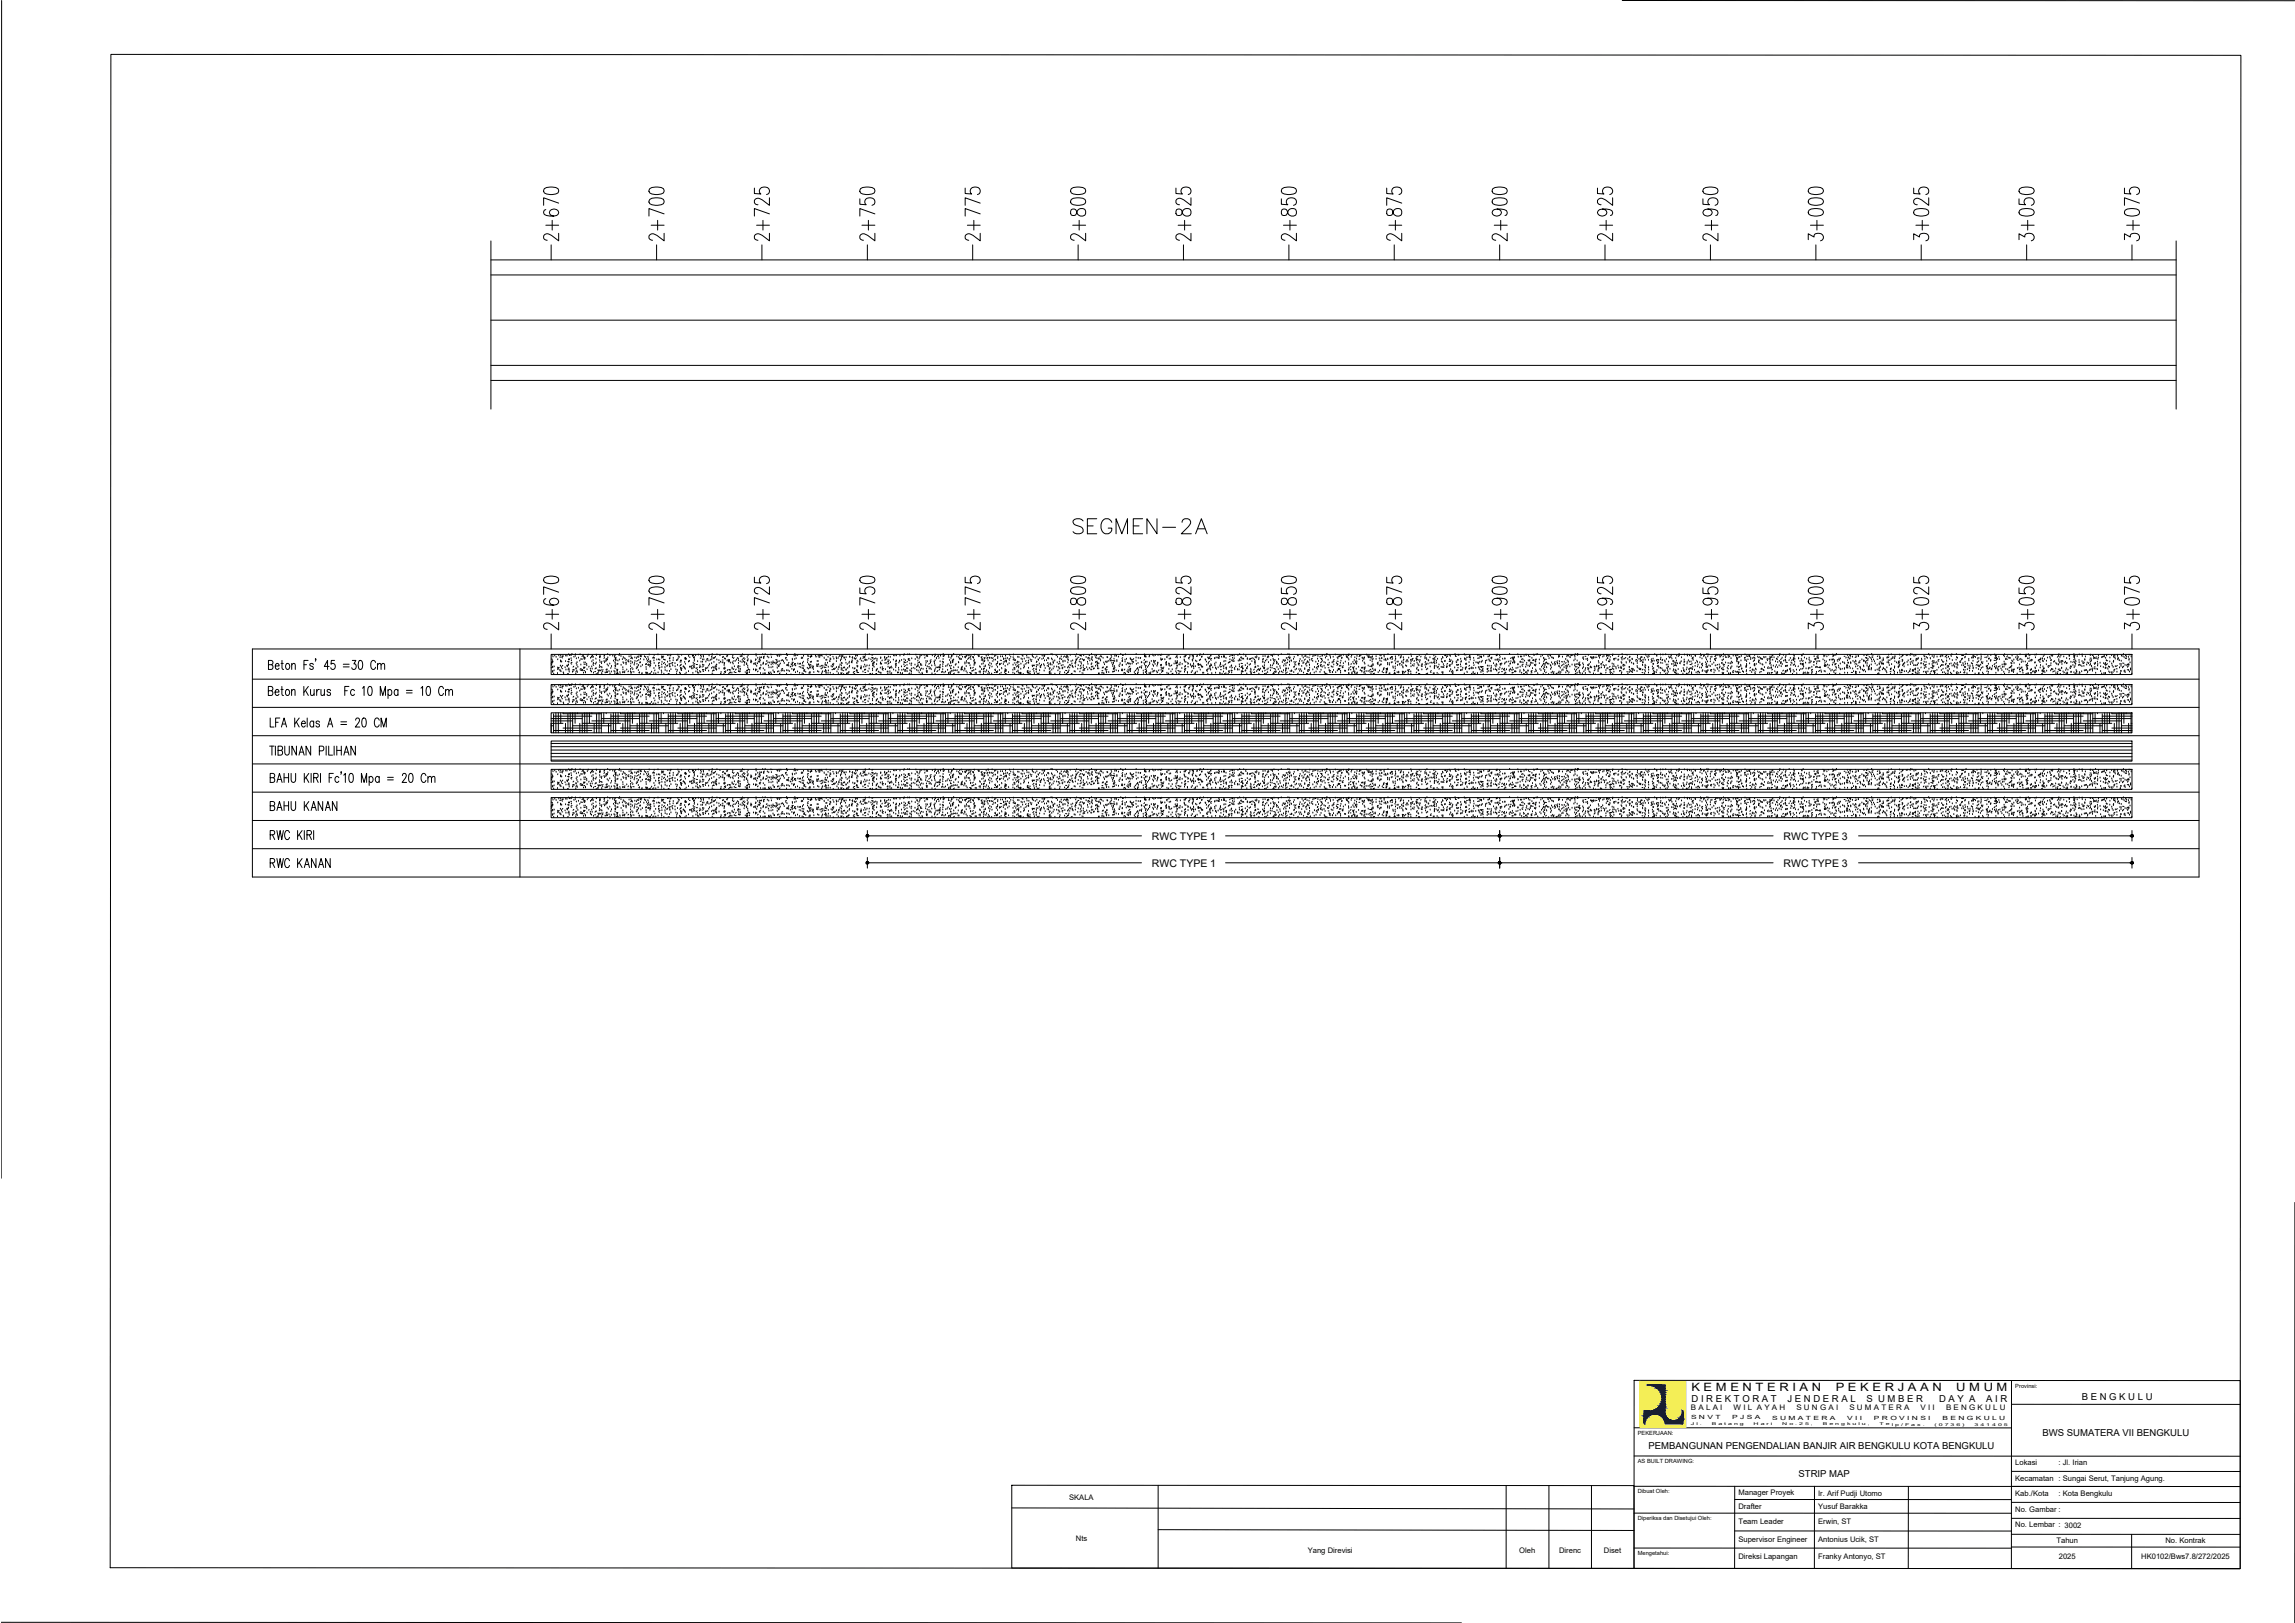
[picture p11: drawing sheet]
<svg xmlns="http://www.w3.org/2000/svg" width="420mm" height="297mm" viewBox="0 0 420 297" stroke-linecap="round" stroke-linejoin="round" font-family="sans-serif">
<defs><g id="words">
<g font-size="6.2">
<text x="122.8" y="45.2" transform="rotate(-90 122.8 45.2)">2+700</text>
<text x="142.2" y="45.2" transform="rotate(-90 142.2 45.2)">2+725</text>
<text x="161.6" y="45.2" transform="rotate(-90 161.6 45.2)">2+750</text>
<text x="180.6" y="45.2" transform="rotate(-90 180.6 45.2)">2+775</text>
<text x="200" y="45.2" transform="rotate(-90 200 45.2)">2+800</text>
<text x="219.4" y="45.2" transform="rotate(-90 219.4 45.2)">2+825</text>
<text x="238.5" y="45.2" transform="rotate(-90 238.5 45.2)">2+850</text>
<text x="257.9" y="45.2" transform="rotate(-90 257.9 45.2)">2+875</text>
<text x="277.3" y="45.2" transform="rotate(-90 277.3 45.2)">2+900</text>
<text x="315.7" y="45.2" transform="rotate(-90 315.7 45.2)">2+950</text>
<text x="335.1" y="45.2" transform="rotate(-90 335.1 45.2)">3+000</text>
<text x="373.6" y="45.2" transform="rotate(-90 373.6 45.2)">3+050</text>
<text x="393" y="45.2" transform="rotate(-90 393 45.2)">3+075</text>
<text x="122.8" y="116.4" transform="rotate(-90 122.8 116.4)">2+700</text>
<text x="142.2" y="116.4" transform="rotate(-90 142.2 116.4)">2+725</text>
<text x="161.6" y="116.4" transform="rotate(-90 161.6 116.4)">2+750</text>
<text x="180.6" y="116.4" transform="rotate(-90 180.6 116.4)">2+775</text>
<text x="200" y="116.4" transform="rotate(-90 200 116.4)">2+800</text>
<text x="219.4" y="116.4" transform="rotate(-90 219.4 116.4)">2+825</text>
<text x="238.5" y="116.4" transform="rotate(-90 238.5 116.4)">2+850</text>
<text x="257.9" y="116.4" transform="rotate(-90 257.9 116.4)">2+875</text>
<text x="277.3" y="116.4" transform="rotate(-90 277.3 116.4)">2+900</text>
<text x="315.7" y="116.4" transform="rotate(-90 315.7 116.4)">2+950</text>
<text x="335.1" y="116.4" transform="rotate(-90 335.1 116.4)">3+000</text>
<text x="373.6" y="116.4" transform="rotate(-90 373.6 116.4)">3+050</text>
<text x="393" y="116.4" transform="rotate(-90 393 116.4)">3+075</text>
</g>
<g font-size="5.7">
<text x="103.4" y="45.2" transform="rotate(-90 103.4 45.2)">2+670</text>
<text x="296.3" y="45.2" transform="rotate(-90 296.3 45.2)">2+925</text>
<text x="354.2" y="45.2" transform="rotate(-90 354.2 45.2)">3+025</text>
<text x="195.4" y="98.8">SEGMEN-2A</text>
<text x="103.4" y="116.4" transform="rotate(-90 103.4 116.4)">2+670</text>
<text x="296.3" y="116.4" transform="rotate(-90 296.3 116.4)">2+925</text>
<text x="354.2" y="116.4" transform="rotate(-90 354.2 116.4)">3+025</text>
</g>
<g font-size="2.1">
<text x="309.6" y="254.6">K E M E N T E R I A N</text>
<text x="336.1" y="254.6">P E K E R J A A N</text>
<text x="358.1" y="254.6">U M U M</text>
</g>
<g font-size="1.9">
<text x="210.9" y="153.7">RWC TYPE 1</text>
<text x="326.5" y="153.7">RWC TYPE 3</text>
<text x="210.9" y="158.6">RWC TYPE 1</text>
<text x="326.5" y="158.6">RWC TYPE 3</text>
</g>
<g font-size="1.7">
<text x="309.7" y="256.5">D I R E K T O R A T</text>
<text x="327.2" y="256.5">J E N D E R A L</text>
<text x="341.7" y="256.5">S U M B E R</text>
<text x="355" y="256.5">D A Y A</text>
<text x="363.6" y="256.5">A I R</text>
<text x="381.1" y="256.3">B E N G K U L U</text>
<text x="373.9" y="262.8">BWS SUMATERA VII BENGKULU</text>
<text x="301.8" y="265.2">PEMBANGUNAN PENGENDALIAN BANJIR AIR BENGKULU KOTA BENGKULU</text>
<text x="329.3" y="270.3">STRIP MAP</text>
</g>
<g font-size="1.4">
<text x="309.6" y="258.1">B A L A I</text>
<text x="317.4" y="258.1">W I L A Y A H</text>
<text x="328.9" y="258.1">S U N G A I</text>
<text x="338.6" y="258.1">S U M A T E R A</text>
<text x="351.6" y="258.1">V I I</text>
<text x="356.3" y="258.1">B E N G K U L U</text>
<text x="368.9" y="268.2">Lokasi</text>
<text x="376.9" y="268.2">: Jl. Irian</text>
<text x="195.7" y="274.5">SKALA</text>
<text x="318.3" y="273.7">Manager Proyek</text>
<text x="332.9" y="273.7">Ir. Arif Pudji Utomo</text>
<text x="368.9" y="271">Kecamatan : Sungai Serut, Tanjung Agung.</text>
<text x="368.9" y="273.7">Kab./Kota</text>
<text x="376.9" y="273.7">: Kota Bengkulu</text>
<text x="318.3" y="276.1">Drafter</text>
<text x="318.3" y="278.9">Team Leader</text>
<text x="332.9" y="276.1">Yusuf Barakka</text>
<text x="332.9" y="279">Erwin, ST</text>
<text x="368.9" y="276.6">No. Gambar :</text>
<text x="368.9" y="279.6">No. Lembar : 3002</text>
<text x="197" y="282.1">Nts</text>
<text x="239.4" y="284.1">Yang Direvisi</text>
<text x="278.1" y="284.2">Oleh</text>
<text x="285.4" y="284.2">Direnc</text>
<text x="293.6" y="284.2">Diset</text>
<text x="318.3" y="282.2">Supervisor Engineer</text>
<text x="318.3" y="285.3">Direksi Lapangan</text>
<text x="332.9" y="282.2">Antonius Ucik, ST</text>
<text x="332.9" y="285.4">Franky Antonyo, ST</text>
<text x="376.5" y="282.4">Tahun</text>
<text x="376.9" y="285.4">2025</text>
<text x="392" y="285.4">HK0102/Bws7.8/272/2025</text>
<text x="396.4" y="282.4">No. Kontrak</text>
</g>
<g font-size="1">
<text x="369" y="253.9">Provinsi:</text>
<text x="299.8" y="262.6">PEKERJAAN:</text>
<text x="309.6" y="259.8">S N V T</text>
<text x="317.1" y="259.8">P J S A</text>
<text x="324.4" y="259.8">S U M A T E R A</text>
<text x="338.2" y="259.8">V I I</text>
<text x="343.1" y="259.8">P R O V I N S I</text>
<text x="355.6" y="259.8">B E N G K U L U</text>
<text x="299.8" y="267.7">AS BUILT DRAWING:</text>
<text x="299.8" y="273.3">Dibuat Oleh:</text>
<text x="299.8" y="278.2">Diperiksa dan Disetujui Oleh:</text>
<text x="299.8" y="284.6">Mengetahui:</text>
</g>
<g font-size=".7">
<text x="309.6" y="260.9">J l .</text>
<text x="313.4" y="260.9">B a t a n g</text>
<text x="321.1" y="260.9">H a r i</text>
<text x="326.3" y="260.9">N o . 2 5 ,</text>
<text x="333.7" y="260.9">B e n g k u l u ,</text>
<text x="344.1" y="260.9">T e l p / F a x .</text>
<text x="354.2" y="260.9">( 0 7 3 6 )</text>
<text x="361.5" y="260.9">3 4 1 4 0 5</text>
</g>
</g></defs>
<!-- layer: KOP -->
<g fill="none" stroke="#000" stroke-width=".18">
<path d="M.3 .1l-.1 215.5M20.3 10l390 .1-.2 277-389.9-.2zM297 .1h123.1M420.1 220.1v76.9M299.2 252.6l110.9 .1v34.4l-111-.1zM368.3 252.7l-.1 34.4h41.9M368.3 257h41.8M185.2 271.8l113.9 .1v15.1h-113.9zM185.2 276l113.9 .2M212 271.9v15.1M212 280l87.1 .1M275.7 271.9v15.1"/>
<path d="M283.6 271.9v15.1M291.4 271.9v15.1M299.1 272l111 .1M299.1 276.9l69.2 .1M299.2 266.5h110.9M299.2 261.3h69.1M317.6 274.4l50.7 .1M317.6 272v15M332.2 272v15.1M349.4 272v15.1M368.3 269.3h41.8M368.3 275h41.8"/>
<path d="M368.3 277.9h41.8M.2 296.9l267.3 .1M299.1 283.3h69.2M317.6 280.2h50.7M368.2 283.1l41.9 .1M368.2 280.8h41.9M390.2 280.8v6.3"/>
</g>
<path d="M300.3 252.8l8.3 8.4v-8.4zM300.3 252.8l8.3 8.4h-8.3z" fill="#f4ee51" stroke="#f4ee51" stroke-width=".18"/>
<path d="M300.3 252.8h8.3v8.4h-8.3zM308.6 252.8v8.4" fill="none" stroke="#f4ee51" stroke-width=".18"/>
<g fill="#002080" stroke="#002080" stroke-width=".18">
<path d="M301.6 253.4l3.2 .2v-.2zM301.6 253.4l3.2 .2h-3.2z"/>
<path d="M302.3 253.6l2.5 .1v-.1zM302.3 253.6l2.5 .1z"/>
<path d="M302.7 253.7l2.1 .2v-.2zM302.7 253.7l2.1 .2h-1.7z"/>
<path d="M303.1 253.9l1.7 .2v-.2zM303.1 253.9l1.7 .2h-1.3z"/>
<path d="M303.5 254.1l1.3 .4v-.4zM303.5 254.1l1.3 .4h-1z"/>
<path d="M303.8 254.5l1 .3v-.3zM303.8 254.5l1 .3h-.8z"/>
<path d="M304 254.8l.8 .4v-.4zM304 254.8l.8 .4h-.6z"/>
<path d="M304.2 255.2l.6 .5v-.5zM304.2 255.2l.6 .5h-.6z"/>
<path d="M304.2 255.7l.6 .4v-.4zM304.2 255.7l.6 .4h-.6z"/>
<path d="M304.2 256.1l.6 .4v-.4zM304.2 256.1l.6 .4h-.6z"/>
<path d="M304.2 256.5l.6 .4v-.4zM304.2 256.5l.6 .4h-.8z"/>
<path d="M304 256.9l.8 .4v-.4zM304 256.9l.8 .4h-1z"/>
<path d="M303.8 257.3l1 .3v-.3zM303.8 257.3l1 .3h-1.3z"/>
<path d="M303.5 257.6l1.3 .3v-.3zM303.1 257.9l.4-.3 1.3 .3z"/>
<path d="M303.1 257.9l1.7 .2v-.2zM302.7 258.1l.4-.2 1.7 .2z"/>
<path d="M302.7 258.1l2.1 .1v-.1zM302.3 258.2l.4-.1 2.1 .1z"/>
<path d="M308 258.2l.1 .3v-.3zM308 258.2l.1 .3h-.1z"/>
<path d="M301 258.2l3.8 .4v-.4zM301 258.2l3.8 .4h-3.8z"/>
<path d="M301 258.6l3.9 .2-.1-.2zM301 258.6l3.9 .2h-3.9z"/>
<path d="M308 258.5l.1 .3v-.3zM308 258.5l.1 .3h-.1z"/>
<path d="M303 258.8h1.9zM303 258.8h1.9z"/>
<path d="M301 258.8h2zM301 258.8h1.6z"/>
<path d="M303.3 258.8l1.6 .1v-.1zM303.3 258.8l1.6 .1z"/>
<path d="M301 258.8l1.3 .1 .3-.1zM301 258.8l1.3 .1h-1.3z"/>
<path d="M303.7 258.9h1.2zM303.7 258.9h1.2z"/>
<path d="M308 258.8l.1 .3v-.3zM308 258.8l.1 .3h-.3z"/>
<path d="M303.7 258.9l1.3 .2-.1-.2zM303.7 258.9l1.3 .2h-1z"/>
<path d="M301 258.9l1 .2 .3-.2zM301 258.9l1 .2h-1z"/>
<path d="M304 259.1l1 .1v-.1zM304 259.1l1 .1h-.9z"/>
<path d="M304.1 259.2l1 .1-.1-.1zM304.1 259.2l1 .1z"/>
<path d="M301 259.1l.7 .2 .3-.2zM301 259.1l.7 .2h-.7z"/>
<path d="M307.8 259.1l.3 .2v-.2zM307.8 259.1l.3 .2h-.4z"/>
<path d="M304.3 259.3l.9 .1-.1-.1zM304.3 259.3l.9 .1h-.8z"/>
<path d="M307.7 259.3l.4 .2v-.2zM307.7 259.3l.4 .2h-.6z"/>
<path d="M304.4 259.4l1 .2-.2-.2zM304.4 259.4l1 .2h-.9z"/>
<path d="M301 259.3l.5 .3 .2-.3zM301 259.3l.5 .3h-.5z"/>
<path d="M304.5 259.6h.9zM304.5 259.6h.9z"/>
<path d="M307.5 259.5l.6 .2v-.2zM307.3 259.7l.2-.2 .6 .2z"/>
<path d="M304.5 259.6l1.1 .2-.2-.2zM304.5 259.6l1.1 .2h-1z"/>
<path d="M307.3 259.7l.8 .2v-.2zM307 259.9l.3-.2 .8 .2z"/>
<path d="M304.6 259.8l1.2 .1zM304.6 259.8l1.2 .1z"/>
<path d="M301 259.6l.3 .3 .2-.3zM301 259.6l.3 .3h-.3z"/>
<path d="M304.7 259.9h1.2zM304.7 259.9h1.2z"/>
<path d="M307 259.9l1.1 .1zM306.8 260h1.3z"/>
<path d="M306.8 260h1.3zM306.6 260h1.5z"/>
<path d="M304.7 259.9l1.5 .1zM304.7 259.9l1.5 .1z"/>
<path d="M306.6 260h1.5zM306.5 260h1.6z"/>
<path d="M304.7 260h1.8zM304.7 260h1.8z"/>
<path d="M304.7 260l3.4 .2v-.2zM304.7 260l3.4 .2h-3.3z"/>
<path d="M301 259.9l.2 .3 .1-.3zM301 259.9l.2 .3h-.2z"/>
<path d="M304.8 260.2l3.3 .4v-.4zM304.8 260.2l3.3 .4h-3.3z"/>
<path d="M301 260.2l.1 .4 .1-.4zM301 260.2l.1 .4h-.1z"/>
</g>
<!-- layer: 01. boangkaran beton -->
<g fill="none" stroke="#000" stroke-width=".18">
<path d="M89.9 58.6h308.5M89.9 47.6h308.5M89.9 50.3h308.5M89.9 44.1v30.8M398.4 44.1v30.8M89.9 69.6h308.5M89.9 66.9h308.5M100.9 119.8h289.4v3.7h-289.4zM101 119.8l.1 .1M102.5 119.8h.1M103.1 119.9v.2l-.2 .1M104.1 119.8h.1"/>
<path d="M104.3 120h.1M104.5 119.8l-.1 .1M104.6 119.8l-.1 .2M104.7 119.8h.1M105.3 119.8h.1M106.2 119.8h.1M106.8 119.8v.1M107.7 119.9h.1M108.5 119.9v.2M109.2 119.9h.1M109.2 120h.1M109.8 120h.1"/>
<path d="M111.3 119.8h.1M112.7 119.8l-.2 .3M113.3 119.9l.1 .1M113.4 119.8h.1M115.6 119.8h.1M117 119.9h.1M117.5 119.9h-.2M118.9 119.9h.1M119.8 120h.1M120.5 119.9h.1M122.2 119.9h.1M122.8 119.9h.1"/>
<path d="M122.9 119.8h.1M124.1 119.9h.1M124.8 119.8v.1M126.3 119.8h-.1M126.8 119.9v.2M127 119.9l-.1 .2M127.3 119.8l.1 .2M127.8 119.9h.1M128.4 119.8l-.2 .2M130.4 119.8h.1M131.3 119.9h.1M131.7 119.9l.1 .1"/>
<path d="M133.2 119.9l-.2 .2M135.9 119.8h.1M135.9 119.9h-.2M136 119.8h.3M138.4 119.8h.1M139.6 119.8h.1M140.1 119.8h.1M141.1 119.9h.1M141.4 119.8h-.1M142.6 119.9h.1M143 119.9h.1M144 119.8h.1"/>
<path d="M144.1 120h.1M145.4 119.9v.2M145.5 119.8h.1M145.9 119.9h.2M147.9 119.8v.2M148.5 119.8v.1M150 119.8h-.1M150 120h.1M150.2 119.9l.1 .1M150.3 120h.1M150.5 119.9v.2M151.3 119.9h.1"/>
<path d="M152.1 119.8l-.1 .2M153.8 119.9l-.2 .3M154.4 119.9h-.2M156.6 119.9h.2M158.4 119.9h.1M159.1 119.8h.1M159.7 120h.1M159.8 119.8h.1M163.9 119.9l-.1 .1M165.5 120h.1M165.5 119.8h.1M166.2 119.8h.1"/>
<path d="M166.5 119.8h.1M167.7 119.9h.1M168.4 119.8l.1 .3M168.6 119.9l.2 .1M169.2 120h.1M169.6 119.9h.2M171.2 119.9h.1M171.2 120h.1M172.2 119.8v.1M172.7 119.8h.1M172.8 119.9h-.1M173.7 119.8h.1"/>
<path d="M174.2 119.9v.2M174.6 119.8h.1M175.8 119.8l-.1 .2M176.1 119.9h.1M177.1 119.9h.3M177.6 120h.1M178.3 119.8h-.1M178.4 119.9h.1M180.9 119.9h.1M180.9 120h.1M181.6 119.9h.1M182.3 119.9v.1"/>
<path d="M184.8 119.9h.1M185.5 119.9h.1M187.1 119.9h.1M189 119.9v.2M189 119.9h.1M191.3 119.9h-.2M191.7 119.8h.1M192.4 119.8h.1M192.7 119.9h.1M193.3 119.9h.2M195.9 119.8v.1M196.7 119.8h.1"/>
<path d="M197.1 119.8h.1M197.4 119.8h.1M197.7 120h.2M197.9 119.9l.1 .2M198.4 120h.1M199.5 119.8l-.1 .2M199.8 119.8h.1M200.8 119.9l-.1 .1M204.1 119.9h.1M205.2 119.8h.1M205.5 119.9h.2M205.5 120h.1"/>
<path d="M206 119.8h.1M208 119.8h.1M209.5 119.9h.1M209.5 119.9l.1 .3M209.7 119.8l-.1 .1M211 119.9h.1M211.5 120h.1M212 120h.1M212.3 119.8l-.1 .1M212.5 120h.1M212.7 119.9h.1M215.2 119.8h-.1"/>
<path d="M217 119.9h.2M219.2 119.9v.1M219.6 119.9h.1M219.6 119.8v.1M219.8 119.9h.1M220.3 119.8h.1M221.1 119.8h.1M221.6 119.9l.1 .2M221.7 120h.1M223.2 119.8l-.1 .2M224 119.8l.1 .1M226.6 120h.1"/>
<path d="M226.9 119.8h.1M227.1 119.8h.1M227.7 119.9h.1M228.2 119.8l-.2 .1M232.7 120h.1M232.9 119.8l-.1 .1M233.2 119.9h.1M233.6 119.8h.1M234.6 119.8h.1M235.8 119.8h.1M236.1 119.9h.1M237.6 119.9h.1"/>
<path d="M237.7 119.9l-.1 .1M239.8 119.9h.1M240.7 119.9h.2M242.1 120h.1M242.4 119.8l.1 .1M242.8 119.9h.1M242.9 119.9h.1M243 119.8h.1M243.3 119.8l.1 .1M244.5 119.9h.1M244.8 119.8h.1M245.3 119.9l.1 .2"/>
<path d="M245.9 119.9h.1M246.7 119.8l-.3 .1M246.9 119.9h.1M247 119.8l-.2 .2M247 119.9h.1M247.7 119.8v.1M250.2 119.9h.1M252.1 119.8h.1M253.5 119.8l-.2 .2M254.1 119.8h.1M256.1 119.9v.1M258.3 119.9h.1"/>
<path d="M259.8 120h.1M260.9 119.8l.1 .1M261.2 119.8h.1M264.5 119.9h.1M265.1 119.8l-.2 .1M265.3 119.9h.1M266.4 119.8h.1M267 119.9h.1M267 119.8l.1 .1M268.1 119.8h.1M268.2 119.8v.1M268.6 119.8h-.1"/>
<path d="M269 119.9l.1 .2M270.5 119.8h.1M270.7 119.8l-.2 .2M272.7 120h.1M274 120h.1M274.1 119.9h.1M274.1 119.8l-.2 .2M274.6 119.9l-.1 .1M276.4 119.8h.1M277.9 119.8h.1M279.3 119.8l.2 .1M279.4 119.9h.1"/>
<path d="M280.8 119.9h.1M280.9 120h.1M281.2 119.8h.1M281.5 119.8h.1M283.5 119.8l-.1 .1M283.7 119.9h.1M286.3 119.8h.1M287.8 120h.1M288.2 119.9h.1M288.4 119.8h.1M288.8 119.8v.2M288.8 119.8h.1"/>
<path d="M288.9 119.9h.1M288.9 119.8h.1M290.8 119.8v.1M292.3 119.8h-.1M292.8 119.9v.2M293 119.8v.2M294.1 119.9h.1M294.4 119.8l-.2 .2M294.7 119.9l-.3 .2M295.3 119.9h.1M297 119.8h.1M297.5 119.8h.2"/>
<path d="M297.8 119.8l.1 .1M301.2 119.9h.1M302 119.8l-.2 .1M302.9 119.8h.1M303.3 120h.1M304 119.9h.1M304.4 119.9h.1M304.9 119.8h.1M305.9 119.9h.1M307.4 119.8h.1M308.4 119.9h.1M308.9 119.9h.1"/>
<path d="M309.3 119.8v.2M310 119.8h.1M311.3 119.8h.1M311.4 119.9h.1M311.5 119.8l-.1 .2M311.9 119.9l.2 .1M312.5 119.8h.1M312.8 119.9h.1M314.3 119.9h.1M314.5 119.8v.2M315.2 119.9l-.2 .2M315.5 119.8h.1"/>
<path d="M316 119.8h.1M316.2 119.8l.2 .1M316.5 120v.1M318 119.8l.2 .1M318.1 119.8l-.1 .2M319.5 119.9h.1M320.5 119.8l-.2 .1M321.2 120h.1M325.9 119.8h.1M326.5 119.9h.1M327.6 119.8h.1M328.4 119.9h.1"/>
<path d="M329.8 119.8l.1 .3M329.9 119.8v.2M330.1 119.8h.1M333.7 119.8h.1M333.9 120h.1M334.7 119.8l.1 .1M335.5 119.9h.1M335.6 119.9l.2 .1-.3 .2M336.1 119.9h.1M336.2 119.8h.1M338.2 119.8v.2M338.5 119.9h.3"/>
<path d="M338.9 119.8l-.2 .1M339.7 119.8h.1M340.2 120v.1M341.8 119.9l-.1 .1M342 119.9h.1M342.6 119.8h.1M342.7 119.8h.1M345.8 119.9h.1M346.2 119.8h.1M347.7 119.9h.1M348.4 120h.1M348.4 119.8l-.1 .2"/>
<path d="M349.3 120h.1M349.7 120h.1M349.8 119.8h.1M350.1 119.9h.1M350.4 119.9v.2M353.1 119.8h.1M353.1 119.8l.2 .1M355.5 119.9h.1M357.3 119.8h.1M357.5 119.8l-.3 .1M358.2 119.8h.1M359.1 119.9l.4 .1"/>
<path d="M359.9 119.8h.1M361.9 119.8l.1 .2M362.7 119.9h.1M363.4 119.8h.1M363.9 120v.1M364.5 120h.1M365.2 119.9h.1M365.5 119.9l-.1 .1M366.8 119.8v.2M367 119.8h.1M369.8 119.8h.1M370.9 119.9h.1"/>
<path d="M370.9 119.9l.1 .3M371.3 119.8h.1M371.6 119.8l.1 .1M372.6 119.9h.1M372.8 119.9h.1M373.7 119.8h.1M374.3 119.9h.1M375.5 120h.1M375.8 120h.1M375.8 119.8l-.2 .1M376.9 119.8h.1M379.6 120h.3"/>
<path d="M379.7 119.8h.1M380.7 119.9h.1M381.1 119.8h.1M381.2 119.9h.1M382.7 119.9h.1M383 119.9l.2 .1M383.6 119.8h.1M384.2 120h.1M385.3 119.8l-.1 .2M385.6 119.8l.1 .2M387.1 119.8h.1M387.6 120l.1 .1"/>
<path d="M387.7 119.9h.1M388.7 119.8h.1M389.2 119.9l-.1 .1M389.8 119.9h.1M390 119.8l.2 .1M100.9 125.3h289.4v3.7h-289.4zM100.9 122.2h.1M100.9 127.7h.1M100.9 120.6l.3 .1M100.9 126.1l.3 .1M101 121.3h.1M101 126.8h.1"/>
<path d="M101 121.6l-.1 .1M101 127.1l-.1 .1M101 125.3l.1 .1M101.1 121.4h.1M101.1 126.9h.1M101.1 121.2l-.2 .2M101.1 126.7l-.2 .2M101.2 123h.1M101.2 121.1h.1M101.2 128.5h.1M101.2 126.6h.1M101.2 122.1h.1"/>
<path d="M101.2 127.6h.1M101.2 121.9v.3M101.2 127.5v.2M101.2 122.9h.1M101.2 128.4h.1M101.2 121.2h.1M101.2 126.7h.1M101.2 120.2h.1M101.2 125.7h.1M101.4 123.4h.1M101.4 128.9h.1M101.4 121.9l.1 .1"/>
<path d="M101.4 127.4l.1 .1M101.5 122.6l-.1 .2M101.5 128.1l-.1 .2M101.6 120h.1M101.6 125.5h.1M101.8 120.3h.1M101.8 125.8h.1M102.1 123.3h.1M102.1 128.8h.1M102.1 122.3h.1M102.1 122.6h.1M102.1 127.8h.1"/>
<path d="M102.1 128.1h.1M102.1 120.6v.1M102.1 126.1v.2M102.2 122.4l.1 .1M102.2 127.9l.1 .1M102.3 120h.1M102.3 125.5h.1M102.4 122.1l-.2 .1M102.4 127.6l-.2 .1M102.5 120.3h.1M102.5 125.8h.1M102.5 122.7h.1"/>
<path d="M102.5 128.2h.1M102.5 125.3h.1M102.6 122.8h.1M102.6 128.4h.1M102.6 121.9h.1M102.6 127.4h.1M102.6 121h.1M102.6 126.5h.1M102.7 120h.1M102.7 121.1h.1M102.7 125.5h.1M102.7 126.6h.1"/>
<path d="M102.7 122.9h.1M102.7 128.5h.1M102.8 122.2h.1M102.8 127.7h.1M102.8 121.2h.1M102.8 126.7h.1M102.8 120.3l.2 .1M102.8 125.8l.2 .1M102.9 122.4h.1M102.9 127.9h.1M103 121.8l-.1 .1M103 127.3l-.1 .1"/>
<path d="M103.1 125.4v.2l-.2 .1M103.1 123.2h.1M103.1 128.7h.1M103.2 123.3h.1M103.2 128.8h.1M103.4 122l.1 .2M103.4 127.5l.1 .2M103.5 121.1h.1M103.5 126.6h.1M103.6 120.1h.1M103.6 125.6h.1M103.6 122.6h.1"/>
<path d="M103.6 128.2h.1M103.8 120.1h.1M103.8 125.6h.1M103.8 121.7v.2M103.8 127.2v.2M103.9 122h.1M103.9 127.6h.1M103.9 121.1h.2M103.9 126.6h.2M104 122.6h.1M104 128.2h.1M104.1 121.7h.1"/>
<path d="M104.1 127.2h.1M104.1 123.3h-.2M104.1 128.8h-.2M104.1 120.8h.1M104.1 126.3h.1M104.1 121.6l-.2 .3M104.1 127.2l-.2 .2M104.1 125.4h.1M104.1 121.2h.1M104.1 122.4h.1M104.1 126.7h.1M104.1 127.9h.1"/>
<path d="M104.2 122.4v.3M104.2 127.9v.3M104.2 123h.1M104.2 128.5h.1M104.3 120.7h.1M104.3 125.5h.1M104.3 126.2h.1M104.5 125.3l-.1 .1M104.5 120.4h.1M104.5 125.9l.1 .1M104.5 121.5h.2M104.5 127l.2 .1"/>
<path d="M104.6 120.9h.1M104.6 126.5h.1M104.6 125.3l-.1 .2M104.7 125.3h.1M104.7 121.2l-.2 .1M104.7 126.7l-.2 .1M104.8 123h.1M104.8 128.5h.1M104.9 122.5l.1 .1M104.9 128.1h.1M104.9 122.9h.1M104.9 128.4h.1"/>
<path d="M105.1 121.9l-.2 .2M105.1 120.1v.2M105.1 127.4l-.2 .2M105.1 125.6v.2M105.1 122.7h.1M105.1 128.2h.1M105.3 120.1h.1M105.3 125.7h.1M105.3 125.3h.1M105.4 123.4h.1M105.4 128.9h.1M105.5 122.4h.1"/>
<path d="M105.5 127.9h.1M105.5 122.2v.2M105.5 127.7v.2M105.5 122.8l-.1 .2M105.5 128.3l-.1 .2M105.5 121.5h.1M105.5 127h.1M105.5 120.6h.1M105.5 126.1h.1M105.6 122.8h.1M105.6 128.3h.1M105.6 121.8h.1"/>
<path d="M105.6 127.3h.1M105.6 121.3h.1M105.6 126.8h.1M105.7 123.1h.1M105.7 128.6h.1M105.8 122.1h.1M105.8 127.6h.1M105.9 120.4h.1M105.9 126h.1M106.2 120.8l-.1 .2M106.2 126.3l-.1 .2M106.2 125.4h.1"/>
<path d="M106.2 122.6l.1 .1M106.2 128.1l.1 .1M106.3 121.7h.1M106.3 127.2h.1M106.4 120.7h.1M106.4 126.2h.1M106.4 122.4h-.2M106.4 127.9h-.2M106.4 122.7h.1M106.4 128.3h.1M106.5 120.6h.2M106.5 126.1h.2"/>
<path d="M106.6 122.8h.1M106.6 128.3h.1M106.7 122.7h.1M106.7 128.2h.1M106.7 120l-.2 .1M106.7 125.5l-.2 .2M106.8 120.2h.1M106.8 125.7h.1M106.8 125.3v.2M106.8 123.2h.1M106.8 128.7h.1M106.9 122.2h.1"/>
<path d="M106.9 127.8h.1M106.9 122.7h.1M106.9 128.2l.1 .1M106.9 121.5l.2 .1M106.9 120.6h.1M106.9 127l.2 .1M106.9 126.1l.1 .1M106.9 121.3h.1M106.9 126.8h.1M106.9 120.4h.1M106.9 125.9h.1M107.1 120.6h.1"/>
<path d="M107.1 126.1h.1M107.1 122.1l-.2 .2M107.1 120.3v.1M107.1 125.8v.2M107.1 120.3l-.2 .1M107.1 125.8l-.2 .1M107.1 127.6l-.2 .2M107.1 121.3h.1M107.1 126.8h.1M107.1 122.9l.1 .2M107.1 128.4l.1 .3M107.2 123.1h.1"/>
<path d="M107.2 128.7h.1M107.4 121.6h.1M107.4 127.1h.1M107.4 121.8h.1M107.4 127.4h.1M107.5 122.4v.2M107.5 127.9v.2M107.5 120.2h.1M107.5 125.7h.1M107.7 125.4h.1M107.8 121.9v.2M107.8 127.5v.1"/>
<path d="M108.1 122.5h.1M108.1 128h.1M108.1 122.8h.1M108.1 128.3h.1M108.1 120.5h.1M108.1 126h.1M108.3 123h.1M108.3 120.3h.1M108.3 128.5h.1M108.3 125.8h.1M108.3 122.1h.1M108.3 127.6h.1"/>
<path d="M108.4 121.1h.1M108.4 126.6h.1M108.4 120.2h.1M108.4 125.7h.1M108.4 122.5h.1M108.4 128h.1M108.5 120.8h.2M108.5 126.3h.2M108.5 125.4v.2M108.6 121.7l.1 .1M108.6 127.2l.1 .1M108.6 121.4h.1"/>
<path d="M108.6 126.9h.1M108.7 123.2h.1M108.7 128.7h.1M108.7 120.2l-.2 .1M108.7 125.7l-.2 .1M108.8 121.4l-.2 .1M108.8 127h-.2M108.9 122.9h.2M108.9 128.4h.2M109.1 121.6h.1M109.1 127.1h.1M109.1 122.3l-.2 .1"/>
<path d="M109.1 120.4v.2M109.1 127.8l-.2 .2M109.1 126v.1M109.1 122.4h.1M109.1 127.9h.1M109.2 121.3h.1M109.2 123.4h.1M109.2 126.9h.1M109.2 125.4h.1M109.2 129h.1M109.2 125.5h.1M109.5 123.3h.1"/>
<path d="M109.5 128.8h.1M109.5 122.6v.1M109.5 128.1v.2M109.5 123v.2M109.5 128.6v.1M109.6 122.9h.1M109.6 128.4h.1M109.7 122.8h.1M109.7 122.2h.1M109.7 128.3h.1M109.7 127.7h.1M109.8 121.8h.1"/>
<path d="M109.8 127.4h.1M109.8 120.1v.3M109.8 125.7v.2M109.8 120.9h.1M109.8 120.3h.1M109.8 126.4h.1M109.8 125.9h.1M109.8 125.5h.1M109.9 121.2h.1M109.9 126.8h.1M109.9 122l.2 .1M109.9 127.5l.2 .1"/>
<path d="M109.9 120.2h.1M109.9 125.8h.1M110.1 122.6l-.2 .2M110.1 128.1l-.2 .2M110.1 121.5h.1M110.1 127h.1M110.2 123.3v.2M110.2 128.8v.2M110.2 123.3h.1M110.2 128.8h.1M110.2 122.2h.1M110.2 127.7h.1"/>
<path d="M110.2 121l-.1 .2M110.2 126.5l-.1 .2M110.2 122.8l.2 .1M110.2 128.3l.2 .1M110.4 122.6h-.2M110.4 128.1l-.2 .1M110.5 121h.2M110.5 126.5h.2M110.6 120.1h.1M110.6 125.7h.1M110.7 120h.1M110.7 121.3h.1"/>
<path d="M110.7 125.5h.1M110.7 126.8h.1M110.7 120.3l-.1 .2M110.7 125.9l-.1 .1M110.8 123.2h.1M110.8 128.7h.1M110.9 123.1h.2M110.9 128.6h.2M110.9 121.1h.1M110.9 126.6h.1M110.9 120.8l.1 .1M110.9 126.3l.1 .1"/>
<path d="M111.1 122.5l-.2 .1M111.1 128l-.2 .1M111.1 122.9h.1M111.1 128.5h.1M111.1 120.6v.2M111.1 126.1v.2M111.1 120.6h-.2M111.1 126.1h-.2M111.1 122.6h.1M111.1 128.1h.1M111.2 121.7h.1M111.2 127.2h.1"/>
<path d="M111.2 120.7h.1M111.2 123.1h.1M111.2 126.2h.1M111.2 128.6h.1M111.3 125.3h.1M111.3 120.4h.1M111.3 125.9h.1M111.4 121.9h.1M111.4 127.4h.1M111.5 122.7v.2M111.5 128.3v.1M111.6 121.5h.1"/>
<path d="M111.6 127h.1M111.7 120h.1M111.7 125.5h.1M111.7 123.3h.1M111.7 128.8h.1M111.9 122.2l-.1 .1M111.9 127.7l-.1 .1M111.9 123h.1M111.9 128.5h.1M112 122h.1M112 127.5h.1M112.2 120.1h.1"/>
<path d="M112.2 125.6h.1M112.3 121h.1M112.3 126.5h.1M112.4 122.9h.1M112.4 128.4h.1M112.5 121.1l.2 .1M112.5 126.6l.2 .1M112.5 120.1v.2M112.5 125.6v.2M112.6 123.3h.1M112.6 123h.1M112.6 128.8h.1"/>
<path d="M112.6 128.5h.1M112.6 121.9l.1 .1M112.6 127.4l.1 .1M112.6 122.4h.1M112.6 127.9h.1M112.6 121.5h.1M112.6 127h.1M112.6 121.9h.1M112.6 127.4h.1M112.7 120.5h.1M112.7 126h.1M112.7 120.9h.1"/>
<path d="M112.7 126.4h.1M112.7 120.5l-.1 .2M112.7 126l-.1 .2M112.7 125.4l-.2 .2M112.8 120.6v.3M112.8 126.1v.3M112.8 120.5h.1M112.8 126h.1M112.8 121.7l-.2 .1M112.8 127.2l-.2 .1M112.9 122.5h.2M112.9 128h.2"/>
<path d="M112.9 123.3h.2M112.9 128.8h.2M113 122.9h.1M113 121.6h.1M113 128.4h.1M113 127.1h.1M113.1 122.6l-.2 .2M113.1 123l-.2 .3M113.1 128.2l-.2 .1M113.1 128.5l-.2 .3M113.1 120.8v.2M113.1 126.3v.2"/>
<path d="M113.1 121.6h.1M113.1 127.1h.1M113.2 123.4h.1M113.2 128.9h.1M113.3 125.4l.1 .1M113.4 120.8h.1M113.4 126.3h.1M113.4 125.3h.1M113.5 122.9v.2M113.5 128.4v.2M113.5 123.3v.2M113.5 128.8v.2"/>
<path d="M113.7 120.1h.1M113.7 125.7h.1M113.7 121.8h.1M113.7 127.3h.1M113.9 120.7h.1M113.9 126.2h.1M114 123.1h.1M114 128.6h.1M114 122.2h.1M114 127.7h.1M114 122.6h.1M114 128.1h.1"/>
<path d="M114.1 121.3h.1M114.1 123.1h.1M114.1 126.8h.1M114.1 128.6h.1M114.1 120.3h.1M114.1 125.8h.1M114.2 121.2v.2M114.2 126.8v.1M114.3 120.5h.1M114.3 126.1h.1M114.3 123l.1 .1M114.3 128.6h.1"/>
<path d="M114.4 120.6h.1M114.4 126.2h.1M114.4 122.8l-.1 .1M114.4 128.3l-.1 .1M114.5 121.3h.2M114.5 126.8h.2M114.6 121.7h.1M114.6 121.3h.1M114.6 127.2h.1M114.6 126.9h.1M114.7 120.7l-.1 .2M114.7 126.2l-.1 .2"/>
<path d="M114.7 122.6h.1M114.7 128.1h.1M114.9 123.4h.2M114.9 128.9l.2 .1M114.9 121l.2 .1M114.9 126.5l.2 .1M115.1 122.8l-.1 .2M115.1 128.3l-.1 .2M115.1 121v.2M115.1 126.5v.2M115.1 120.8h-.2M115.1 126.3l-.2 .1"/>
<path d="M115.2 120.2h.1M115.2 125.7h.1M115.4 122.9h.1M115.4 128.5h.1M115.4 122h.1M115.4 122.5h.1M115.4 127.5h.1M115.4 128h.1M115.5 121.1h.1M115.5 121.5h.1M115.5 126.6h.1M115.5 127h.1"/>
<path d="M115.5 123.1v.2M115.5 128.6v.2M115.5 120.1h.1M115.5 125.7h.1M115.6 123.1h.1M115.6 128.7h.1M115.6 120.4h.1M115.6 125.9h.1M115.6 125.3h.1M115.7 122.3h.1M115.7 127.8h.1M115.7 120.3l-.2 .2"/>
<path d="M115.7 125.8l-.2 .2M115.7 121.1l.1 .2M115.7 126.6l.1 .3M115.8 120.6h.1M115.8 126.1h.1M115.9 122.9l.2 .1M115.9 128.4l.2 .1M115.9 122.4l-.1 .1M115.9 127.9l-.1 .2M116.1 121.7h.1M116.1 127.2h.1M116.2 121.4h.1"/>
<path d="M116.2 126.9h.1M116.2 120.4h.1M116.2 125.9h.1M116.2 121.1h.1M116.2 126.6h.1M116.5 122.4h.1M116.5 127.9h.1M116.5 121.5h.2M116.5 127h.2M116.6 120.3l-.1 .2M116.6 125.9l-.1 .1M116.6 122.1l.1 .1"/>
<path d="M116.6 127.6l.1 .1M116.7 120.3h.1M116.7 125.8h.1M116.7 120.9l-.1 .1M116.7 126.4l-.1 .1M116.8 121.9l-.2 .1M116.8 127.4l-.2 .1M116.9 122.7h.1M116.9 128.3h.1M116.9 121.8h.1M116.9 127.3h.1M116.9 120.3h.1"/>
<path d="M116.9 125.8h.1M116.9 120.9h.1M116.9 126.4h.1M117 125.5h.1M117.1 123.2h.1M117.1 128.7h.1M117.1 123l-.1 .1M117.1 128.5l-.1 .2M117.1 121.2v.1M117.1 126.7v.1M117.2 120.2h.1M117.2 125.7h.1"/>
<path d="M117.2 121.3h.1M117.2 126.8h.1M117.3 120.7h.1M117.3 126.2h.1M117.3 120.1l.1 .1M117.3 125.6l.1 .1M117.3 122h.1M117.3 127.6h.1M117.5 123.3v.1M117.5 128.8v.2M117.5 125.4l-.2 .1M117.5 123.3h.1"/>
<path d="M117.5 128.8h.1M117.6 121.8h.1M117.6 127.3h.1M117.9 120.8h.1M117.9 126.3h.1M118 120.2h.1M118 125.7h.1M118.2 120.3h.1M118.2 125.9h.1M118.2 123.2h.1M118.2 128.7h.1M118.2 121.5v.2"/>
<path d="M118.2 127v.2M118.3 122.2h.1M118.3 127.7h.1M118.3 123.3h.1M118.3 128.8l.1 .1M118.3 122.5h.1M118.3 128h.1M118.3 121.6h.1M118.3 127.1h.1M118.4 120.7h.1M118.4 126.2h.1M118.5 120.2l.2 .1"/>
<path d="M118.5 123l-.2 .1M118.5 125.7l.2 .1M118.5 128.5l-.2 .1M118.5 121.7h.2M118.5 127.2h.2M118.6 123.3h.1M118.6 128.8h.1M118.7 120.8l-.3 .2M118.7 126.3l-.3 .2M118.7 121.1l-.1 .1M118.7 126.6l-.1 .1M118.7 120.7h.1"/>
<path d="M118.7 126.2h.1M118.7 121.5l.1 .3M118.7 127l.1 .3M118.8 123.4h.1M118.8 128.9h.1M118.9 125.4h.1M118.9 123.4h.2M118.9 128.9l.2 .1M119 121.8h.1M119 127.3h.1M119 121.2l.1 .1M119 126.7l.1 .1"/>
<path d="M119 122.1h.1M119 127.6h.1M119 121.1h.1M119 126.6h.1M119.1 121.8h.1M119.1 127.3h.1M119.1 123.2l-.1 .1M119.1 128.7l-.1 .1M119.1 121.3v.2M119.1 126.8v.2M119.2 121l-.2 .1M119.2 126.5l-.2 .1"/>
<path d="M119.3 123h.1M119.3 128.6h.1M119.5 129h.1M119.5 123.4v.1M119.5 120.5h.1M119.5 126h.1M119.7 120.4h.1M119.7 125.9h.1M119.7 123.3h.1M119.7 128.8h.1M119.7 122.4h.1M119.7 121h.1"/>
<path d="M119.7 127.9h.1M119.7 126.5h.1M119.8 121.4h.1M119.8 126.9h.1M119.8 125.5h.1M119.8 120.5h.1M119.8 126h.1M119.9 122.6l-.1 .2M119.9 128.1l-.1 .2M120 121.9h.1M120 127.4h.1M120.1 123.3h.1"/>
<path d="M120.1 128.8h.1M120.2 120.8h.1M120.2 126.3h.1M120.5 125.4h.1M120.5 123.2h.1M120.5 128.7h.1M120.5 121.8l.2 .1M120.5 127.4h.2M120.6 121.9h.1M120.6 121.5h.1M120.6 127.4h.1M120.6 127h.1"/>
<path d="M120.6 120.6l-.1 .1M120.6 126.1l-.1 .1M120.6 122.4l.2 .1M120.6 127.9l.2 .1M120.7 121.2l-.1 .2M120.7 126.7l-.1 .2M120.8 120.8h.1M120.8 126.3h.1M120.8 122.1l-.2 .1M120.8 127.6l-.2 .1M121.1 122.8h.1M121.1 128.3h.1"/>
<path d="M121.1 123.3l-.1 .2M121.1 128.8l-.1 .2M121.1 123.1h.1M121.1 128.6h.1M121.1 121.5l.1 .2M121.1 127l.1 .2M121.2 120.5h.1M121.2 120.2h.1M121.2 126h.1M121.2 125.7h.1M121.2 122.2h.1M121.2 127.7h.1"/>
<path d="M121.2 121.2h.1M121.2 126.7h.1M121.2 120.3h.1M121.2 125.8h.1M121.3 120.3l.2 .1M121.3 125.8l.2 .1M121.5 120.7h.2M121.5 126.2h.2M121.5 120.1l-.2 .1M121.5 125.6l-.2 .1M121.5 123.4h.1M121.5 128.9h.1"/>
<path d="M121.7 121.2l-.2 .3M121.7 126.7l-.2 .3M121.7 122l.1 .3M121.7 127.5l.1 .3M121.8 120.8h.1M121.8 126.4h.1M121.8 122.7h.1M121.8 128.2h.1M121.8 121.7h.1M121.8 127.2h.1M122.1 122h.1M122.1 127.5h.1"/>
<path d="M122.1 122.9h.1M122.1 128.4h.1M122.2 125.4h.1M122.2 121.2h.1M122.2 126.7h.1M122.3 121.7l-.1 .2M122.3 127.2l-.1 .2M122.5 121.6h.1M122.5 127.1h.1M122.5 123.2l-.2 .1M122.5 128.8h-.2M122.6 120.6h.1"/>
<path d="M122.6 126.1h.1M122.6 122h.1M122.6 127.5l.1 .1M122.6 122.9h.1M122.6 128.4h.1M122.6 121.9h.1M122.6 127.5h.1M122.6 121h.1M122.6 120.5h.1M122.6 126.5h.1M122.7 120.1h.1M122.7 125.6h.1"/>
<path d="M122.7 121.4l-.1 .2M122.7 126.9l-.1 .2M122.8 125.4h.1M122.8 122.6h.1M122.8 128.1h.1M122.9 125.3v.1M123 121.4l.1 .1M123 127h.1M123.1 121.7l.1 .2M123.1 127.2l.1 .2M123.2 121.2l-.2 .1M123.2 126.7l-.2 .1"/>
<path d="M123.2 120.9h.1M123.2 126.4h.1M123.3 120.5h.1M123.3 126h.1M123.6 121.5h.1M123.6 127h.1M123.6 122h.1M123.6 127.5h.1M123.7 122.6h.1M123.7 128.1h.1M123.8 120.9h.1M123.8 126.4h.1"/>
<path d="M123.9 123.4h.1M123.9 129h.1M123.9 122.8v.2M123.9 128.3v.2M124 122.7h.1M124 128.2h.1M124 121.8h.1M124 127.3h.1M124.1 120.8h.1M124.1 126.4h.1M124.1 125.4h.1M124.1 120.6h.1"/>
<path d="M124.1 126.1h.1M124.2 120.1h.2M124.2 125.6h.2M124.3 120.4h.1M124.3 125.9h.1M124.4 123.2h.1M124.4 128.7h.1M124.5 121.1l.2 .1M124.5 126.6l.2 .1M124.6 123.3h.1M124.6 128.8h.1M124.6 122.2h.1"/>
<path d="M124.6 127.7h.1M124.6 122.3h.1M124.6 127.9h.1M124.6 120.8v.2M124.6 126.3v.2M124.7 121.7l-.3 .2M124.7 122.6l.1 .1M124.7 127.2l-.3 .2M124.7 128.1l.1 .1M124.7 122.5l.1 .2M124.7 128l.1 .2M124.7 121h.1"/>
<path d="M124.7 126.5h.1M124.7 121.6l-.1 .1M124.7 127.1l-.1 .2M124.8 125.3v.1M124.9 122.4h-.2M124.9 127.9h-.2M125.1 122.1h.1M125.1 127.6h.1M125.1 121.9l.1 .1M125.1 127.4l.1 .2M125.3 122.2h.1M125.3 127.7h.1"/>
<path d="M125.3 120.6h.2M125.3 126.1l.2 .1M125.3 121.2h.1M125.3 126.7h.1M125.4 122.3h.1M125.4 127.8h.1M125.4 123.4h.1M125.4 128.9h.1M125.5 122.5h.1M125.5 128h.1M125.5 121.6h.1M125.5 127.1h.1"/>
<path d="M125.5 120.6h.1M125.5 126.1h.1M125.5 120.3l-.2 .1M125.5 125.8l-.2 .1M125.6 123.2h.1M125.6 128.7h.1M125.6 120.7h.1M125.6 126.2h.1M126 121.1h.1M126 122.9h.1M126 126.6h.1M126 128.4h.1"/>
<path d="M126.1 120.1h.1M126.1 125.6h.1M126.2 120.3h.1M126.2 125.8h.1M126.2 121h.1M126.2 126.5h.1M126.3 125.3h-.1M126.3 121.9l-.1 .2M126.3 127.4l-.1 .2M126.4 122.1h.1M126.4 127.6h.1M126.6 122.2h.1"/>
<path d="M126.6 127.7h.1M126.6 122.4h.1M126.6 127.9h.1M126.7 121.8l-.1 .1M126.7 127.3l-.1 .1M126.8 120h.1M126.8 125.5h.1M126.8 125.4v.2M126.9 123.2h.1M126.9 128.7h.1M126.9 122.3h.1M126.9 127.8h.1"/>
<path d="M126.9 121.4h.1M126.9 126.9h.1M127 120.4h.1M127 125.9h.1M127 125.4l-.1 .2M127 122h.1M127 127.5h.1M127 121.7l.1 .1M127 127.2l.1 .1M127.1 121h.1M127.1 126.5h.1M127.1 120.7h.1"/>
<path d="M127.1 120.4h.1M127.1 126.2h.1M127.1 125.9h.1M127.1 122l.1 .2M127.1 127.6l.1 .1M127.2 121.4l-.2 .1M127.2 127h-.2M127.3 125.3l.1 .2M127.4 123h.1M127.4 128.5h.1M127.4 121.6h.3M127.4 127.1l.3 .1"/>
<path d="M127.6 122.2l-.2 .2M127.6 127.7l-.2 .2M127.7 122.6h.1M127.7 128.2h.1M127.7 122.9v.3M127.7 128.4v.3M127.7 121.1h.1M127.7 126.6h.1M127.8 125.4h.1M128 123l-.1 .2M128 128.6l-.1 .1M128.1 122.2h.1"/>
<path d="M128.1 127.7h.1M128.1 122.9h.1M128.1 128.4h.1M128.1 121.9h.1M128.1 127.4h.1M128.2 120.4l.2 .1M128.2 125.9l.2 .1M128.3 123h.1M128.3 128.6h.1M128.3 122.1h.1M128.3 127.6h.1M128.3 121.2h.1"/>
<path d="M128.3 126.7h.1M128.4 120.3h.1M128.4 125.8h.1M128.4 125.3l-.2 .2M128.6 122.5l.2 .1M128.6 128.1h.2M128.6 120.8h.1M128.6 121.7h.1M128.6 126.3h.1M128.6 127.3h.1M128.6 121v.2M128.6 126.5v.2"/>
<path d="M128.7 122.8l.1 .1M128.7 128.3l.1 .1M128.8 120.1h.1M128.8 125.6h.1M128.8 121.9l-.2 .2M128.8 127.5l-.2 .1M128.8 120.1v.2M128.8 125.6v.2M128.8 121.8h.1M128.8 127.3h.1M128.9 120.8h.1M128.9 126.3h.1"/>
<path d="M128.9 122.6h-.2M128.9 128.1l-.2 .1M129.2 122.7h.1M129.2 128.3h.1M129.2 122.2v.2M129.2 127.7v.2M129.2 121.2h.1M129.2 126.7h.1M129.3 122.4h.1M129.3 127.9h.1M129.3 120.8l.2 .1M129.3 126.3l.2 .1"/>
<path d="M129.6 120.7h.1M129.6 122.3h.1M129.6 126.2h.1M129.6 127.8h.1M129.6 120.5l-.2 .1M129.6 126.1h-.2M129.7 122.8h.1M129.7 128.4h.1M129.8 121.9h.1M129.8 127.4h.1M129.8 121h.1M129.8 126.5h.1"/>
<path d="M129.8 120h.1M129.8 125.6h.1M129.9 121.6h.1M129.9 127.2h.1M130.1 120.8h.1M130.1 126.4h.1M130.2 120.6h.2M130.2 126.1h.2M130.3 121.5h.1M130.3 127h.1M130.3 122.1v.2M130.3 127.7v.1"/>
<path d="M130.3 120.2v.3M130.3 125.7v.3M130.4 123.3h.1M130.4 125.3h.1M130.4 128.8h.1M130.4 120l-.2 .1M130.4 125.5l-.2 .2M130.4 122.1h.3M130.4 127.6h.3M130.6 122.7h.2M130.6 128.2l.2 .1M130.6 120.5h.1"/>
<path d="M130.6 126h.1M130.6 122.6l-.2 .2M130.6 128.1l-.2 .3M130.7 123.4v.1M130.7 128.9v.1M130.7 121.2h.1M130.7 126.7h.1M130.8 122.1l-.2 .2M130.8 127.6l-.2 .2M130.8 120.3v.2M130.8 125.8v.2M130.9 122.5h.1"/>
<path d="M130.9 122.1h.1M130.9 128h.1M130.9 127.6h.1M131 120.1l-.1 .2M131 125.6l-.1 .2M131 121.9l.2 .1M131 127.4l.2 .1M131.1 122.3h.1M131.1 127.9h.1M131.2 122.6h.1M131.2 128.2h.1M131.2 122.4v.2"/>
<path d="M131.2 127.9v.2M131.2 121.7h.1M131.2 127.2h.1M131.2 120.8h.1M131.2 126.3h.1M131.2 121.7h-.2M131.2 127.2l-.2 .1M131.3 125.4h.1M131.6 120.9h.1M131.6 126.4h.1M131.6 122.4h.1M131.6 127.9h.1"/>
<path d="M131.7 121.4h.1M131.7 126.9h.1M131.7 125.4l.1 .1M131.9 121.2h.1M131.9 126.7h.1M132 123.4h.1M132 128.9h.1M132 123.3l-.1 .2M132 128.8l-.1 .2M132 123.1h.1M132 128.6h.1M132.2 121.3h.1"/>
<path d="M132.2 126.8h.1M132.2 120.8h.2M132.2 126.3h.2M132.4 121.3h.1M132.4 126.8h.1M132.4 120.3h.1M132.4 125.8h.1M132.4 120.2l-.2 .1M132.4 125.7l-.2 .1M132.5 123.4h.1M132.5 122.4h.1M132.5 128.9h.1"/>
<path d="M132.5 127.9h.1M132.6 122.5h.1M132.6 121.8h.1M132.6 128h.1M132.6 127.3h.1M132.6 121.5h.1M132.6 127h.1M132.6 122.9h.2M132.6 128.4h.2M132.7 120.6h.1M132.7 126.1h.1M132.7 121.2l-.1 .2"/>
<path d="M132.7 126.8l-.1 .1M132.7 122.3h.1M132.7 127.8h.1M132.7 123l.1 .1M132.7 128.5l.1 .1M132.8 122.3l-.1 .1M132.8 127.8l-.1 .2M132.8 120.5v.1M132.8 126v.1M132.9 122.8l-.2 .1M132.9 128.3l-.2 .1M133.1 120.2h.1"/>
<path d="M133.1 125.7h.1M133.1 121h.1M133.1 126.5h.1M133.2 122.6v.1M133.2 128.1v.2M133.2 125.4l-.2 .2M133.3 120.7l.1 .2M133.3 126.2l.1 .2M133.4 121l.1 .1M133.4 126.5l.1 .1M133.4 122.5l.3 .1M133.4 128l.3 .1"/>
<path d="M133.4 121.2h.1M133.4 126.7h.1M133.5 120.9h.1M133.5 126.4h.1M133.6 120.8h-.2M133.6 126.3l-.2 .1M133.6 123.1l-.2 .2M133.6 128.6l-.2 .2M133.6 122.8h.1M133.6 128.3h.1M133.7 123.2h.1M133.7 121.4h.1"/>
<path d="M133.7 128.7h.1M133.7 126.9h.1M134 123.2h.1M134 128.7h.1M134 122.3h.1M134 127.8h.1M134 122.5h.1M134 128h.1M134.1 121.3h.1M134.1 126.8h.1M134.1 120.4h.1M134.1 125.9h.1"/>
<path d="M134.2 120.1h.1M134.2 125.6h.1M134.2 121.5h.1M134.2 127h.1M134.2 121h.2M134.2 126.5h.2M134.3 122.4v.1M134.3 127.9v.2M134.4 120.3l-.1 .2M134.4 125.9l-.1 .1M134.4 123h.1M134.4 128.6h.1"/>
<path d="M134.5 122h.1M134.5 127.6h.1M134.6 121h.1M134.6 126.6h.1M134.6 123.1h.2M134.6 128.6h.2M134.8 122.5l-.2 .1M134.8 128l-.2 .1M134.8 120.6v.2M134.8 126.1v.2M135 120.3v.2M135 125.9v.1"/>
<path d="M135 122.1l.2 .1M135 127.6l.2 .1M135.1 121.9h.1M135.1 127.5h.1M135.2 120.6h.1M135.2 126.1h.1M135.2 120.9h.1M135.2 121.4h.1M135.2 126.5h.1M135.2 126.9h.1M135.2 122.7v.2M135.2 128.3v.1"/>
<path d="M135.3 121.9l-.2 .1M135.3 127.4l-.2 .1M135.3 122.5h.1M135.3 128h.1M135.4 123h.1M135.4 128.5h.1M135.5 122.1h.1M135.5 127.6h.1M135.5 122.9h.1M135.5 128.4h.1M135.5 121.1h.1M135.5 126.6h.1"/>
<path d="M135.5 120.2h.1M135.5 125.7h.1M135.6 122.5h.1M135.6 128h.1M135.7 120.1l.2 .1M135.7 125.6l.2 .1M135.8 121.2h.1M135.8 126.8h.1M135.9 120.8h.1M135.9 126.4h.1M135.9 125.4h.1M135.9 125.4h-.2"/>
<path d="M136 125.3l.3 .1M136.1 121.1h.1M136.1 126.6h.1M136.2 121.8h.1M136.2 127.3h.1M136.2 121.1l.2 .1M136.2 120.3l-.2 .3M136.2 126.7h.2M136.2 125.9l-.2 .2M136.3 121.1v.3M136.3 126.6v.3M136.4 120.5l-.1 .2"/>
<path d="M136.4 123h.3M136.4 126l-.1 .2M136.4 128.5l.3 .1M136.6 123.3h.2M136.6 128.8h.2M136.7 121.5h.1M136.7 127h.1M136.7 121.5l-.1 .1M136.7 127l-.1 .2M136.7 123.2l.2 .1M136.7 128.8h.2M136.8 120.3h.1"/>
<path d="M136.8 125.9h.1M136.8 122.6l-.1 .2M136.8 120.8v.2M136.8 128.2l-.1 .1M136.8 126.3v.2M136.8 122.8h.1M136.8 128.3h.1M136.9 121.9h.1M136.9 127.4h.1M136.9 121h.1M136.9 122.2h.1M136.9 126.5h.1"/>
<path d="M136.9 127.7h.1M136.9 123l-.2 .1M136.9 128.5l-.2 .1M136.9 120h.1M136.9 120.7h.1M136.9 125.5h.1M136.9 126.2h.1M137 122.6h.1M137 128.1h.1M137.2 122.9v.2M137.2 128.4v.2M137.2 122.7h.1"/>
<path d="M137.2 128.2h.1M137.4 121.2l.1 .1M137.4 126.7l.1 .1M137.5 121h.1M137.5 126.5h.1M137.6 121.2h.1M137.6 126.7h.1M137.6 121l-.2 .1M137.6 126.5l-.2 .1M137.9 122.6h.1M137.9 128.1h.1M138 121.6h.1"/>
<path d="M138 127.1h.1M138.2 121.5h.1M138.2 127h.1M138.2 121.3h.2M138.2 126.8l.2 .1M138.3 122.6h.1M138.3 128.1h.1M138.3 121.7h.1M138.3 127.2h.1M138.4 120.7h.1M138.4 126.2h.1M138.4 122.6l-.1 .2"/>
<path d="M138.4 128.1l-.1 .2M138.4 125.3h.1M138.4 120.7l-.1 .2M138.4 126.2l-.1 .2M138.4 120.1h.1M138.4 125.6h.1M138.5 122.6h.1M138.5 121.9h.1M138.5 128.2h.1M138.5 127.5h.1M138.6 123.4l.2 .1M138.6 128.9l.2 .1"/>
<path d="M138.7 121.5h.1M138.7 127h.1M138.7 120.5h.1M138.7 126h.1M138.8 122.8l-.1 .2M138.8 121l.1 .2M138.8 128.3l-.1 .2M138.8 126.5l.1 .2M139 122.5h.1M139 128h.1M139 120.3h.3M139 125.8h.3"/>
<path d="M139 120.6v.1M139 126.1v.1M139.1 121.2h.1M139.1 126.8h.1M139.1 122.4h.1M139.1 127.9l.1 .1M139.1 120.7h.1M139.1 126.2h.1M139.2 123.1v.2M139.2 128.6v.2M139.2 120.8l-.2 .2M139.2 126.3l-.2 .3"/>
<path d="M139.3 122.1l-.2 .1M139.3 127.6l-.2 .1M139.3 121.6v.2M139.3 127.1v.3M139.4 120.4h.1M139.4 125.9h.1M139.6 125.3h.1M139.7 121.6h.1M139.7 127.1h.1M139.7 123.3h.1M139.7 128.8h.1M139.7 122.4h.1"/>
<path d="M139.7 121.4h.1M139.7 127.9h.1M139.7 126.9h.1M139.8 121.5h.1M139.8 127h.1M139.8 120.3l.1 .1M139.8 125.8l.1 .1M139.8 120.5h.1M139.8 126.1h.1M140 120.1l-.2 .1M140 125.6l-.2 .1M140 122.7h.1"/>
<path d="M140 128.2h.1M140 123.3h.1M140 128.8h.1M140.1 125.3h.1M140.2 121.7h.1M140.2 127.2h.1M140.3 121.5h.1M140.3 127h.1M140.4 120.9l-.1 .1M140.4 126.4l-.1 .1M140.5 120.2h.1M140.5 125.8h.1"/>
<path d="M140.6 121.3h.1M140.6 126.8h.1M140.7 121.7v.2M140.7 127.2v.2M140.7 123.2h.1M140.7 120.4h.1M140.7 128.7h.1M140.7 125.9h.1M140.8 122.2h.1M140.8 127.7h.1M140.8 123l-.1 .1M140.8 128.5l-.1 .2"/>
<path d="M140.8 121.2l.1 .1M140.8 126.7l.1 .1M140.9 123.2l-.1 .1M140.9 128.8h-.1M141.1 123.2h.1M141.1 128.7h.1M141.1 125.4h.1M141.2 122.2h.1M141.2 127.7h.1M141.2 121.3h.1M141.2 121.7h.1M141.2 126.8h.1"/>
<path d="M141.2 127.2h.1M141.2 120.4h.1M141.2 125.9h.1M141.2 123.3v.2M141.2 128.8v.2M141.4 125.3h-.1M141.4 121.4l.2 .1M141.4 127h.2M141.5 122.1h.1M141.5 127.6h.1M141.5 121.1h.1M141.5 122.8h.1"/>
<path d="M141.5 126.6h.1M141.5 128.3h.1M141.6 121.2l-.2 .1M141.6 126.7l-.2 .1M141.7 123h.1M141.7 128.6h.1M141.8 123.1h.1M141.8 128.6h.1M141.8 121.4h.1M141.8 126.9h.1M142 120.7l.3 .1M142 126.2l.3 .1"/>
<path d="M142.1 121.4h.1M142.1 126.9h.1M142.2 121h.1M142.2 126.5h.1M142.2 121.3l-.2 .2M142.2 126.8l-.2 .2M142.3 120h.1M142.3 125.5h.1M142.3 121.7h.1M142.3 127.2h.1M142.3 122.1v.2M142.3 127.6v.2"/>
<path d="M142.4 120.1h.1M142.4 125.6h.1M142.4 122.8l-.1 .2M142.4 128.3l-.1 .2M142.4 121.1l-.1 .1M142.4 126.6l-.1 .1M142.5 122h.1M142.5 127.5h.1M142.6 122.9h.1M142.6 128.5h.1M142.6 122h.1M142.6 127.5h.1"/>
<path d="M142.6 125.4h.1M142.6 121.1h.1M142.6 126.6h.1M142.7 121.7h.1M142.7 127.2h.1M142.7 120.1h.1M142.7 125.7h.1M142.8 123.2l-.1 .1M142.8 128.7l-.1 .1M142.8 121.3l.1 .2M142.8 126.9l.1 .1M143 125.4h.1"/>
<path d="M143 122.8h.1M143 128.4h.1M143.1 120.8l-.1 .2M143.1 126.3l-.1 .2M143.1 122.6l.1 .1M143.1 128.1l.1 .1M143.3 120.9h.1M143.3 126.4h.1M143.3 122.4h-.2M143.3 127.9h-.2M143.3 122.8h.1M143.3 128.3h.1"/>
<path d="M143.4 121.1h.1M143.4 126.6h.1M143.6 122.9h.1M143.6 121.4h.1M143.6 128.4h.1M143.6 126.9h.1M143.8 120.5l.1 .1M143.8 126.1h.1M144 123.4h.1M144 128.9h.1M144 120.3l-.2 .1M144 125.8l-.2 .1"/>
<path d="M144 122.8h.1M144 128.3h.1M144 125.3h.1M144 125.4h.1M144 121.8h.1M144 127.3h.1M144.1 120.9h.1M144.1 126.4h.1M144.1 125.5h.1M144.2 121.8h.1M144.2 127.3h.1M144.3 122.8h.1"/>
<path d="M144.3 128.3h.1M144.3 121.8l.1 .1M144.3 127.4h.1M144.3 121.8h.1M144.3 127.3h.1M144.4 121.2l-.1 .2M144.4 126.7l-.1 .2M144.5 122.9h.1M144.5 128.4h.1M144.7 121.9v.2M144.7 127.4v.2M144.8 123.3l-.1 .2"/>
<path d="M144.8 128.8l-.1 .2M144.8 121.5l.1 .2M144.8 127l.1 .2M145 122.5h.1M145 128h.1M145 121.2h.2M145 126.7h.2M145 121.7h.1M145 127.2h.1M145.1 120.7h.1M145.1 126.2h.1M145.1 121.5h.1"/>
<path d="M145.1 120.8h.1M145.1 127h.1M145.1 126.3h.1M145.2 121.7l-.2 .3M145.2 127.3l-.2 .2M145.3 122.5v.3M145.3 128v.3M145.3 122.6h.1M145.3 128.1h.1M145.4 125.4v.2M145.4 122.6h.1M145.4 128.1h.1"/>
<path d="M145.5 121.6h.1M145.5 127.2h.1M145.5 121.7l.1 .1M145.5 127.2l.1 .1M145.5 120.7h.1M145.5 126.2h.1M145.5 125.3h.1M145.6 120h.1M145.6 125.6h.1M145.6 123.1h.1M145.6 128.6h.1M145.7 121.9h.1"/>
<path d="M145.7 127.4h.1M145.7 121.4l-.2 .1M145.7 126.9l-.2 .1M145.8 120.6h.1M145.8 126.1h.1M145.9 125.4h.2M146 123h.1M146 128.5h.1M146.1 121.5h.1M146.1 127h.1M146.3 122h.1M146.3 127.5l.1 .1"/>
<path d="M146.4 123l-.1 .2M146.4 128.6l-.1 .1M146.5 121.4l-.2 .2M146.5 126.9l-.2 .2M146.6 121.5h.1M146.6 127h.1M146.6 122.2h.1M146.6 127.7h.1M146.7 120.5h.1M146.7 126.1h.1M146.8 120.4h.1M146.8 125.9h.1"/>
<path d="M146.9 123.3h.1M146.9 128.8h.1M146.9 121.7v.2M146.9 127.2v.2M146.9 122.4h.1M146.9 127.9h.1M146.9 121.4h.1M146.9 126.9h.1M146.9 120.5h.1M146.9 126h.1M147.1 123.4h.1M147.1 128.9h.1"/>
<path d="M147.1 121l-.1 .2M147.1 126.5l-.1 .2M147.1 122.4h.1M147.1 120.1h.1M147.1 127.9h.1M147.1 125.6h.1M147.1 122.8l.2 .1M147.1 128.3l.2 .1M147.2 121.9h.1M147.2 127.4h.1M147.3 122.8h.1M147.3 128.3h.1"/>
<path d="M147.3 122.6h-.2M147.3 128.1l-.2 .1M147.5 123h.1M147.5 128.6h.1M147.8 122.3h.1M147.8 127.8h.1M147.8 120.8h.2M147.8 126.3l.2 .1M147.8 121.3h.1M147.8 126.8h.1M147.9 120.1h.2M147.9 125.6h.2"/>
<path d="M147.9 125.3v.3M148 121.7h.2M148 127.2h.2M148 120.5l-.2 .1M148 126.1h-.2M148.1 121.6h.1M148.1 127.1h.1M148.1 123.3h.1M148.1 128.8h.1M148.2 122.2l-.2 .2M148.2 127.7l-.2 .2M148.2 121.9h.1"/>
<path d="M148.2 127.4h.1M148.3 123v.2M148.3 128.5v.3M148.3 122.2h.1M148.3 127.7h.1M148.3 123.1h.1M148.3 128.6h.1M148.3 120.3h.1M148.3 125.8h.1M148.4 121.2h.1M148.4 126.8h.1M148.4 120.3h.1"/>
<path d="M148.4 125.8h.1M148.5 121.6l-.2 .1M148.5 127.1l-.2 .2M148.5 125.3v.1M148.5 121.2h.1M148.5 126.7h.1M148.6 120.2h.1M148.6 125.7h.1M148.7 122h.1M148.7 127.5h.1M148.8 122.1l-.1 .2M148.8 127.7l-.1 .1"/>
<path d="M148.9 122.2h.1M148.9 127.7h.1M148.9 121.9v.1M148.9 127.4v.2M148.9 122.5h.1M148.9 128.1h.1M149 123.1h.1M149 128.6h.1M149.3 120.1h.1M149.3 125.6h.1M149.4 120.1v.2M149.4 125.6v.2"/>
<path d="M149.5 121.9l.1 .1M149.5 127.4l.1 .1M149.6 121.7h.1M149.6 127.2h.1M149.6 121.1h.1M149.6 126.6h.1M149.7 122.9h.1M149.7 128.4h.1M149.7 121.7h-.2M149.7 127.2h-.2M149.7 122h.1M149.7 127.5h.1"/>
<path d="M149.8 121.1h.1M149.8 126.6h.1M149.8 120.1h.1M149.8 125.6h.1M149.9 121.7h.1M149.9 127.2h.1M149.9 123h.1M149.9 128.6h.1M149.9 120.3h.2M149.9 125.8h.2M150 125.3h-.1M150 125.5h.1"/>
<path d="M150.1 120.2h.1M150.1 125.8h.1M150.1 122.1h.1M150.1 127.6h.1M150.2 125.4l.1 .1M150.3 122.4h.2M150.3 127.9h.2M150.3 125.5h.1M150.4 123.3v.1M150.4 128.8v.2M150.5 121.8l-.2 .1M150.5 127.3l-.2 .1"/>
<path d="M150.5 125.4v.2M150.5 123.2h.1M150.5 128.7h.1M150.5 122.3h.1M150.5 127.8h.1M150.6 122.9h.1M150.6 128.4h.1M150.6 121.9h.1M150.6 127.4h.1M150.9 122v.2M150.9 120.3v.2M150.9 127.6v.1"/>
<path d="M150.9 125.8v.2M151 122.1l.2 .1M151 127.6l.2 .1M151 121.7h.1M151 127.2h.1M151.1 121.2v.2M151.1 126.8v.1M151.2 122.7h.1M151.2 128.2h.1M151.2 123l.1 .1M151.2 128.5l.1 .1M151.2 122.7l-.2 .2"/>
<path d="M151.2 128.2l-.2 .2M151.2 121.8h.1M151.2 127.3h.1M151.2 120.8h.1M151.2 126.4h.1M151.2 123.5h.1M151.2 129h.1M151.3 125.4h.1M151.3 121.8h.1M151.3 127.3h.1M151.4 120.8h.1M151.4 126.3h.1"/>
<path d="M151.4 122.8l-.2 .1M151.4 128.3l-.2 .1M151.5 121.4h.1M151.5 126.9h.1M151.6 120.3h.1M151.6 123.2h.1M151.6 125.8h.1M151.6 128.8h.1M151.6 122.1h.1M151.6 127.6h.1M151.7 122.8h.1M151.7 128.3h.1"/>
<path d="M151.8 121l.2 .1M151.8 126.5l.2 .1M151.9 120.4l.2 .1M151.9 125.9l.2 .1M152 123.2h.1M152 128.7h.1M152 120.8h-.2M152 126.3l-.2 .1M152.1 120.7h.1M152.1 126.2h.1M152.1 125.3l-.1 .2M152.2 122h.1"/>
<path d="M152.2 127.5h.1M152.3 122.6h.2M152.3 128.1h.2M152.4 121.7h.1M152.4 127.2h.1M152.5 121.9l-.2 .2M152.5 120.1v.2M152.5 127.5l-.2 .1M152.5 125.6v.2M152.5 123.5h.1M152.5 121.8h.1M152.5 129h.1"/>
<path d="M152.5 127.3h.1M152.6 122.5h.1M152.6 128h.1M152.6 121.6h.1M152.6 127.1h.1M152.7 120.6h.1M152.7 126.2h.1M152.8 122.4l-.1 .1M152.8 127.9l-.1 .1M152.9 122.2v.2M152.9 127.7v.2M153.1 120.4h.1"/>
<path d="M153.1 125.9h.1M153.1 121.1h.1M153.1 126.6h.1M153.1 120.6h.1M153.1 122.2h.1M153.1 126.1h.1M153.1 127.7h.1M153.2 123h.1M153.2 128.5h.1M153.4 122.6h.1M153.4 128.1h.1M153.5 120.3l-.1 .2"/>
<path d="M153.5 125.8l-.1 .2M153.5 123.3h.1M153.5 128.8h.1M153.5 122.1l.1 .1M153.5 127.6l.1 .1M153.7 121.9l-.2 .1M153.7 127.4l-.2 .1M153.8 121.7h.1M153.8 127.2h.1M153.8 125.5l-.2 .2M153.9 120.7v.3M153.9 126.2v.3"/>
<path d="M153.9 120.6h.2M153.9 126.1h.2M154 123.3h.1M154 128.8h.1M154 122.6h.2M154 128.1h.2M154 122.3h.1M154 127.8h.1M154 121.4h.1M154 121.9h.1M154 126.9h.1M154 127.4h.1"/>
<path d="M154.1 120.5h.1M154.1 126h.1M154.1 120l-.1 .2M154.1 125.5l-.1 .2M154.1 122.5h.1M154.1 128h.1M154.2 121.5h.1M154.2 127h.1M154.2 123.1l-.3 .3M154.2 120.1l.1 .1M154.2 128.6l-.3 .3M154.2 125.6l.1 .1"/>
<path d="M154.3 122.7l.2 .1M154.3 128.2l.2 .1M154.4 125.4h-.2M154.5 123.4h.1M154.5 129h.1M154.5 122.1l-.2 .2M154.5 127.6l-.2 .2M154.5 120.3v.2M154.5 125.8v.2M154.6 120.4h.1M154.6 125.9h.1M154.6 122.2h.1"/>
<path d="M154.6 127.7h.1M154.8 120.8h.1M154.8 126.3h.1M154.9 121.4h.1M154.9 122.7h.1M154.9 126.9h.1M154.9 128.2h.1M154.9 120.4h.1M154.9 125.9h.1M154.9 122.4v.2M154.9 127.9v.2M155 123.3h.1"/>
<path d="M155 128.9h.1M155.1 121.5v.1M155.1 127v.2M155.2 123.2l.1 .1M155.2 128.8h.1M155.2 122.3h.1M155.2 127.9h.1M155.4 123l-.2 .1M155.4 128.5l-.2 .1M155.4 123h.1M155.4 121.4h.1M155.4 128.6h.1"/>
<path d="M155.4 126.9h.1M155.5 122.1h.1M155.5 127.6h.1M155.5 121.2h.1M155.5 126.7h.1M155.5 120.3h.1M155.5 121.9h.1M155.5 125.8h.1M155.5 127.4h.1M155.6 120.3h.1M155.6 125.8h.1M155.9 121.2l.1 .1"/>
<path d="M155.9 126.7l.1 .1M155.9 121.2h.1M155.9 126.8h.1M155.9 120.8h.2M155.9 126.3h.2M156.1 121l-.2 .1M156.1 126.5l-.2 .1M156.1 120.5h.1M156.1 126h.1M156.1 120.2l-.1 .1M156.1 125.7l-.1 .1M156.1 122.3h.1"/>
<path d="M156.1 127.8h.1M156.2 123.2h.1M156.2 128.7h.1M156.3 122.9h.2M156.3 128.4h.2M156.4 120.5h.1M156.4 126h.1M156.5 123.4h.1M156.5 128.9h.1M156.5 122.3l-.1 .1M156.5 127.8l-.1 .2M156.5 122.4h.1"/>
<path d="M156.5 127.9h.1M156.5 120.5v.1M156.5 126v.1M156.6 125.4h.2M156.7 120.1h.1M156.7 125.6h.1M156.8 120.4l-.2 .2M156.8 125.9l-.2 .2M156.8 122.6v.2M156.8 128.1v.2M156.8 121.2l.1 .2M156.8 126.7l.1 .3"/>
<path d="M156.9 122.9h.1M156.9 128.4h.1M156.9 122.6v.1M156.9 128.1v.2M156.9 121.9h.1M156.9 127.4h.1M156.9 121h.1M156.9 123.1h.1M156.9 126.5h.1M156.9 128.6h.1M157 122.1h.1M157 127.6h.1"/>
<path d="M157 123l.2 .1M157 128.6h.2M157 120.1h.1M157 125.6h.1M157 122h.1M157 127.5h.1M157.1 121.1h.1M157.1 126.6h.1M157.5 120.6l-.1 .1M157.5 126.1l-.1 .1M157.5 122.3l.2 .1M157.5 127.9h.2"/>
<path d="M157.6 120.6h.1M157.6 126.1h.1M157.6 122.4h.1M157.6 127.9h.1M157.6 122h.1M157.6 127.5h.1M157.7 121h.1M157.7 126.5h.1M157.7 122.1l-.2 .1M157.7 127.6l-.2 .1M157.9 121h.2M157.9 126.5h.2"/>
<path d="M158 123h.1M158 128.5h.1M158 120.3h.1M158 125.8h.1M158.1 120.4l-.1 .1M158.1 125.9l-.1 .1M158.1 122.1h.1M158.1 127.6h.1M158.2 120.3l.1 .1M158.2 125.8l.1 .1M158.3 122.7h.1M158.3 128.2h.1"/>
<path d="M158.3 121.7h.1M158.3 127.3h.1M158.3 123.1h.2M158.3 128.6h.2M158.3 120.8h.1M158.3 126.3h.1M158.4 120.9h.1M158.4 125.4h.1M158.4 126.4h.1M158.4 120.1h-.2M158.4 125.6l-.2 .1M158.5 122.5l-.1 .1"/>
<path d="M158.5 128l-.1 .1M158.5 122.1h.1M158.5 127.6h.1M158.5 120.6v.2M158.5 126.1v.2M158.7 120.9h.1M158.7 126.4h.1M158.7 121.9h.1M158.7 127.4h.1M158.9 122.7v.2M158.9 128.3v.1M159.1 120.6h.1"/>
<path d="M159.1 126.1h.1M159.1 122.4h.1M159.1 127.9h.1M159.1 125.3h.1M159.2 121.7l-.1 .2M159.2 127.2l-.1 .2M159.4 123.2l-.2 .1M159.4 128.7l-.2 .1M159.4 120.8h.1M159.4 126.3h.1M159.6 120.3l.2 .1M159.6 125.8l.2 .1"/>
<path d="M159.7 125.5h.1M159.7 123.4h.1M159.7 128.9h.1M159.7 122.5h.1M159.7 128h.1M159.7 122.8h.1M159.7 128.3h.1M159.8 121.5h.1M159.8 121.8h.1M159.8 127h.1M159.8 127.3h.1M159.8 120.9l-.2 .2"/>
<path d="M159.8 126.4l-.2 .2M159.8 120.6h.1M159.8 126.1h.1M159.8 125.3h.1M159.8 121.6l.1 .3M159.8 127.2l.1 .2M159.9 121.4l.1 .1M159.9 126.9l.1 .1M159.9 121.1l.2 .1M159.9 126.7h.2l-.2 .1M160 122.1h.1M160 127.6h.1"/>
<path d="M160.1 121.2l-.2 .1M160.1 120.5l-.1 .2M160.1 126l-.1 .2M160.3 120.6h.1M160.3 126.1h.1M160.3 123.3h.2M160.3 128.8h.2M160.4 122.6h.1M160.4 128.2h.1M160.5 121.6h.1M160.5 127.2h.1M160.5 122.6l-.1 .2"/>
<path d="M160.5 128.2l-.1 .1M160.5 120.8v.2M160.5 126.3v.2M160.6 120.7h.1M160.6 126.2h.1M160.6 122.5h.1M160.6 128h.1M160.8 122.8v.2M160.8 128.3v.2M160.9 122.9l.1 .2M160.9 128.4l.1 .2M161.1 123.2h.1"/>
<path d="M161.1 128.7h.1M161.2 122.3h.1M161.2 127.8h.1M161.2 121.5h.1M161.2 127h.1M161.2 121.3h.1M161.2 126.9h.1M161.2 120.5h.1M161.2 126.1h.1M161.2 120.4h.1M161.2 125.9h.1M161.3 123.2h.1"/>
<path d="M161.3 128.7h.1M161.4 121.6h.1M161.4 127.1h.1M161.5 122.5h.1M161.5 122.2h.1M161.5 128h.1M161.5 127.7h.1M161.5 120.8v.2M161.5 126.3v.2M161.5 122.6l.2 .1M161.5 128.1l.2 .1M161.8 122.3l-.2 .1"/>
<path d="M161.8 127.9h-.2M161.9 120.4h.1M161.9 125.9h.1M161.9 121.3h.2M161.9 126.8l.2 .1M162 120.3h.1M162 125.8h.1M162.1 120.7h.1M162.1 126.3h.1M162.1 122.6h.1M162.1 128.1h.1M162.1 120.7l-.1 .2"/>
<path d="M162.1 126.2l-.1 .2M162.2 121.4h.1M162.2 126.9h.1M162.2 120.5l.2 .1M162.2 126.1h.2M162.3 123.4l.2 .1M162.3 128.9l.2 .1M162.4 120.3l-.2 .1M162.4 125.8l-.2 .1M162.5 122.8l-.1 .2M162.5 128.3l-.1 .2M162.5 123.4h.1"/>
<path d="M162.5 128.9h.1M162.5 121l.1 .2M162.5 126.5l.1 .2M162.6 123h.1M162.6 128.5h.1M162.6 120.8h.2M162.6 126.3h.2M162.6 122.1h.1M162.6 127.6h.1M162.6 121.2h.1M162.6 126.7h.1M162.6 120.2h.1"/>
<path d="M162.6 125.7h.1M162.8 121.3l-.3 .3M162.8 126.8l-.3 .3M162.8 122.1l.1 .3M162.8 127.6l.1 .3M162.9 122.9h.1M162.9 128.5h.1M162.9 123.1l.1 .2M162.9 128.6l.1 .2M163 120.3h.1M163 125.8h.1M163 122.2h.1"/>
<path d="M163 127.7h.1M163 121.3h.1M163 126.8h.1M163.2 121.9l-.1 .2M163.2 127.4l-.1 .2M163.2 123.3h.1M163.2 128.8h.1M163.3 122.3h.1M163.3 127.8h.1M163.6 120.8h.1M163.6 126.3h.1M163.6 122.6h.1"/>
<path d="M163.6 120h.1M163.6 128.1h.1M163.6 125.5h.1M163.9 125.4l-.1 .2M163.9 121.7l.1 .1M163.9 127.2l.1 .1M164 121.5h.1M164 127h.1M164 122.2h.1M164 127.7h.1M164 122.8h.1M164 128.3h.1"/>
<path d="M164 121.2h.1M164 126.7h.1M164 121.9h.1M164 127.4h.1M164.1 121h.1M164.1 126.5h.1M164.1 120h.1M164.1 125.5h.1M164.1 121.4l-.2 .1M164.1 126.9l-.2 .1M164.1 120.9l-.1 .1M164.1 126.4l-.1 .2"/>
<path d="M164.3 123.2h.1M164.3 128.7h.1M164.5 122.3h.1M164.5 127.8h.1M164.5 123l-.1 .2M164.5 128.5l-.1 .2M164.5 122.7h.1M164.5 128.2h.1M164.5 121.2l.1 .1M164.5 126.7l.1 .2M164.7 121h.1M164.7 126.5h.1"/>
<path d="M164.7 121.1h.1M164.7 126.6h.1M164.8 120.1h.1M164.8 125.6h.1M164.9 123l-.1 .2M164.9 128.6l-.1 .1M164.9 123.3l.1 .2M164.9 128.8l.1 .2M165 122.1h.1M165 127.6h.1M165.1 120.9h.1M165.1 126.4h.1"/>
<path d="M165.1 122.7h.1M165.1 128.2h.1M165.2 123.3h.1M165.2 128.8h.1M165.4 122.6h.1M165.4 128.1h.1M165.5 125.5h.1M165.5 121.7h.1M165.5 127.2h.1M165.5 120.7h.1M165.5 126.3h.1M165.5 125.3h.1"/>
<path d="M165.5 121.2l.3 .1M165.5 121v.2M165.5 126.8h.3M165.5 126.5v.2M165.6 122.8l.1 .1M165.6 128.3l.1 .1M165.8 121.8l-.3 .2M165.8 127.3l-.3 .2M165.8 120.9h.1M165.8 126.5h.1M165.8 122.6h-.2M165.8 128.1l-.2 .1"/>
<path d="M165.8 122.6v.2M165.8 128.1v.2M166 121.7h.1M166 127.2h.1M166 122.4h.1M166 127.9h.1M166.1 122.9h.1M166.1 128.4h.1M166.1 121.1l-.1 .1M166.1 126.6l-.1 .1M166.2 122.4h.1M166.2 127.9h.1"/>
<path d="M166.2 125.3h.1M166.3 120.8h.1M166.3 126.3l.1 .1M166.3 120.7h.1M166.3 126.2h.1M166.5 120.5l-.2 .1M166.5 126l-.2 .1M166.5 125.4h.1M166.5 120.9h.1M166.5 126.5h.1M166.5 123.2l-.1 .1M166.5 128.7l-.1 .1"/>
<path d="M166.6 121.3v.2M166.6 126.9v.1M166.6 122.8h.1M166.6 128.3h.1M166.8 122.8h.1M166.8 128.3h.1M166.8 123.4h.1M166.8 121.8h.1M166.8 128.9h.1M166.8 127.3h.1M166.9 122.4h.1M166.9 123h.1"/>
<path d="M166.9 127.9h.1M166.9 128.5h.1M166.9 121.5h.1M166.9 127h.1M166.9 120.6h.1M166.9 126.1h.1M167.2 122.1v.2M167.2 127.6v.2M167.5 122.4h.1M167.5 127.9h.1M167.5 121.7h.1M167.5 127.2h.1"/>
<path d="M167.6 120.7h.1M167.6 126.2h.1M167.7 125.4h.1M167.8 122.1h.1M167.8 127.6h.1M167.8 122.7h.1M167.8 128.2h.1M167.9 120.1l-.1 .2M167.9 125.6l-.1 .2M167.9 120.4h.1M167.9 125.9h.1M167.9 121.9l.2 .1"/>
<path d="M167.9 127.4l.2 .1M168 121.8l.1 .1M168 127.4h.1M168 121h.1M168 126.5h.1M168.1 122.8h.1M168.1 128.3h.1M168.1 121.7h-.2M168.1 127.2h-.2M168.1 121.2l-.1 .2M168.1 126.8l-.1 .1M168.3 120.6h.1"/>
<path d="M168.3 126.1h.1M168.3 123.2h.1M168.3 128.7h.1M168.3 122.2h.1M168.3 127.7h.1M168.3 121.3h.1M168.3 126.8h.1M168.4 120.4h.1M168.4 125.9h.1M168.4 125.4l.1 .2M168.5 122.7h.1M168.5 128.2h.1"/>
<path d="M168.5 121.7h.3M168.5 127.2l.3 .1M168.6 123.3l-.1 .2M168.6 121.5v.2M168.6 128.8l-.1 .2M168.6 127v.2M168.6 121.6h.1M168.6 127.1h.1M168.6 125.4l.2 .1M168.7 122.3l-.2 .2M168.7 127.8l-.2 .2M168.8 123v.3"/>
<path d="M168.8 128.6v.2M168.9 123.3l-.1 .1M168.9 128.8l-.1 .2M169 122.5h.1M169 128h.1M169.2 125.5h.1M169.3 120.5h.1M169.3 126h.1M169.5 121.8h.1M169.5 127.3h.1M169.5 121.1h.1M169.5 126.6h.1"/>
<path d="M169.6 120.1h.1M169.6 125.7h.1M169.6 121.2l-.1 .2M169.6 126.8l-.1 .1M169.6 122.9h.1M169.6 128.4h.1M169.6 122.5h.1M169.6 128h.1M169.6 123l.1 .1M169.6 125.4h.2M169.6 128.5l.1 .1M169.7 123h.1"/>
<path d="M169.7 128.5h.1M169.8 122h.1M169.8 127.5h.1M169.8 121.1h.1M169.8 126.6h.1M169.8 122.8l-.2 .1M169.8 128.3l-.2 .1M169.8 120.2h.1M169.8 125.7h.1M170 122h.2M170 127.5l.2 .1M170.1 122.4h.1"/>
<path d="M170.1 128h.1M170.2 121.4l-.2 .2M170.2 126.9l-.2 .2M170.3 121l.1 .1M170.3 126.5l.1 .1M170.3 122.4h.1M170.3 127.9h.1M170.3 121.4h.1M170.3 126.9h.1M170.5 122.6h.1M170.5 128.1h.1M170.5 120.8h-.2"/>
<path d="M170.5 126.3h-.2M170.6 121.7v.2M170.6 127.2v.2M170.6 123.3h.1M170.6 128.8h.1M170.7 120h.1M170.7 125.5h.1M171 121.1h.1M171 126.6h.1M171 121.2h.1M171 126.8h.1M171.1 122.9h.1"/>
<path d="M171.1 128.4h.1M171.1 120.2h.1M171.1 121.5h.1M171.1 125.8h.1M171.1 127.1h.1M171.1 122.8h.1M171.1 128.3h.1M171.2 121.8h.1M171.2 127.4h.1M171.2 120.9h.1M171.2 123.4h.1M171.2 126.4h.1"/>
<path d="M171.2 125.4h.1M171.2 128.9h.1M171.2 125.5h.1M171.2 122.4v.1M171.2 127.9v.1M171.4 122.2h.1M171.4 127.7h.1M171.4 120.3l.1 .3M171.4 125.8l.1 .3M171.5 122.2h.3M171.5 127.7h.3M171.6 120.1h.2"/>
<path d="M171.6 125.6h.2M171.7 122.7l-.2 .2M171.7 128.2l-.2 .3M171.7 122.2h.1M171.7 127.7h.1M171.8 120.1h.1M171.8 125.7h.1M171.9 120.3v.2M171.9 125.8v.2M172 122.1l.1 .1M172 127.6l.1 .1M172 122.6h.1"/>
<path d="M172 128.1h.1M172 122.2h.2M172 127.7h.2M172.1 121.1h.1M172.1 126.6h.1M172.2 120.1h.1M172.2 125.6h.1M172.2 121.6l-.2 .1M172.2 121.9h-.2M172.2 127.1l-.2 .2M172.2 127.4l-.2 .1M172.2 125.3v.1"/>
<path d="M172.4 123.1h.1M172.4 128.6h.1M172.5 121.2h.1M172.5 126.7h.1M172.6 123h.1M172.6 128.5h.1M172.6 121.9v.1M172.6 127.4v.2M172.6 122.6h.1M172.6 128.1h.1M172.6 121.6h.1M172.6 127.2h.1"/>
<path d="M172.6 120.1l.2 .1M172.6 125.6l.2 .1M172.7 120.7h.1M172.7 126.2h.1M172.7 125.3h.1M172.7 121.3h.1M172.7 126.8h.1M172.8 123.2h.1M172.8 128.7h.1M172.8 120h.1M172.8 125.5h.1M172.8 125.4h-.1"/>
<path d="M173.1 123h.1M173.1 128.5h.1M173.1 122h.1M173.1 127.5h.1M173.4 121.9h.1M173.4 127.4h.1M173.5 122.7h.1M173.5 128.2h.1M173.6 121.5l-.1 .1M173.6 127l-.1 .1M173.6 120.3h.2M173.6 125.8h.2"/>
<path d="M173.6 123.2l.2 .1M173.6 128.7l.2 .1M173.7 120.1h.1M173.7 125.7h.1M173.7 125.3h.1M173.8 121.9h.1M173.8 127.4h.1M173.8 123l-.2 .1M173.8 128.5l-.2 .1M173.9 120.9h.1M173.9 126.4h.1M174 123.3h.1"/>
<path d="M174 128.8h.1M174 121.2h.1M174 126.8h.1M174 122.4h.2M174 127.9h.2M174 122.4h.1M174 127.9h.1M174.1 121.4h.1M174.1 123.1h.1M174.1 126.9h.1M174.1 128.6h.1M174.1 120.5h.1"/>
<path d="M174.1 126h.1M174.2 122.9h.1M174.2 128.4h.1M174.2 121.8l-.1 .1M174.2 127.3l-.1 .1M174.2 125.4v.2M174.3 121.2l.2 .1M174.3 126.7l.2 .1M174.3 121h.1M174.3 126.5h.1M174.3 120l-.2 .2M174.3 125.5l-.2 .2"/>
<path d="M174.4 120.8v.2M174.4 126.3v.2M174.5 122.9h.1M174.5 128.4h.1M174.5 122.6l.3 .1M174.5 121l-.2 .1M174.5 128.2h.3M174.5 126.5l-.2 .1M174.6 120.8h.1M174.6 126.3h.1M174.6 125.3h.1M174.6 122v.2"/>
<path d="M174.6 127.6v.1M174.7 123.2l-.2 .2M174.7 128.7l-.2 .2M174.9 121.8h.1M174.9 127.3h.1M175 122.8h.1M175 128.3h.1M175 121.6h.1M175 127.1h.1M175.2 120.2h.1M175.2 125.7h.1M175.3 122.6l-.1 .2"/>
<path d="M175.3 128.1l-.1 .2M175.4 123.1h.1M175.4 128.6h.1M175.4 122.2h.1M175.4 127.7h.1M175.5 121.3h.1M175.5 126.8h.1M175.5 120.3h.1M175.5 125.8h.1M175.6 123.1h.1M175.6 128.6h.1M175.6 120.4l.2 .1"/>
<path d="M175.6 126h.2M175.6 120.7h.1M175.6 126.2h.1M175.8 125.3l-.1 .2M175.9 122.6h.1M175.9 128.2h.1M175.9 120.6v.1M175.9 126.1v.1M176 120.7h.1M176 126.2h.1M176 122.3l.1 .1M176 127.9h.1"/>
<path d="M176 122.6h.2M176 128.1h.2M176.1 125.4h.1M176.1 122.6h.1M176.1 128.1h.1M176.2 121.9l-.1 .2M176.2 122.1l-.2 .1M176.2 127.5l-.1 .1M176.2 127.6l-.2 .1M176.2 120.1v.2M176.2 125.6v.2M176.5 122.8h.1"/>
<path d="M176.5 128.3h.1M176.6 122.2v.2M176.6 127.7v.2M176.6 122.5h.1M176.6 128h.1M176.7 121.5h.1M176.7 120.3h.1M176.7 121.3h.1M176.7 127h.1M176.7 125.8h.1M176.7 126.8h.1M176.7 120.3l.1 .1"/>
<path d="M176.7 125.8l.1 .1M176.9 122.9h.1M176.9 128.4h.1M176.9 120.1h-.2M176.9 125.6l-.2 .1M176.9 122h.1M176.9 127.5h.1M176.9 121.1h.1M176.9 126.6h.1M177 120.1h.1M177 125.6h.1M177 121.4h.1"/>
<path d="M177 126.9h.1M177.1 123.2h.1M177.1 128.7h.1M177.1 125.4l.3 .1M177.3 120.5l-.2 .2M177.3 126l-.2 .2M177.4 121.4h.1M177.4 126.9h.1M177.4 120.4h.1M177.4 125.9h.1M177.4 121.2v.3M177.4 126.7v.3"/>
<path d="M177.5 123.1h.3M177.5 128.6l.3 .1M177.6 125.5h.1M177.6 120.4h.1M177.6 125.9h.1M177.6 121.7v.1M177.6 127.2v.2M177.6 120.6h.2M177.6 126.1l.2 .1M177.7 122.4h.1M177.7 127.9h.1M177.7 122.3h.1"/>
<path d="M177.7 127.8h.1M177.8 120l-.1 .2M177.8 125.5l-.1 .2M177.9 123.2l-.2 .1M177.9 128.7l-.2 .1M177.9 122.9h.1M177.9 128.4h.1M178 122.7l.2 .1M178 128.2l.2 .1M178.1 120.3h.1M178.1 125.8h.1M178.2 120.3h.1"/>
<path d="M178.2 125.8h.1M178.2 122.1l-.1 .2M178.2 127.6l-.1 .2M178.2 120.3v.2M178.2 125.8v.2M178.3 125.3h-.1M178.3 122.7h.1M178.3 121h.1M178.3 128.2h.1M178.3 126.6h.1M178.3 121.8h.1M178.3 127.3h.1"/>
<path d="M178.3 121.4l.2 .1M178.3 126.9l.2 .1M178.4 120.8h.1M178.4 126.4h.1M178.4 125.4h.1M178.4 121.3h.1M178.4 126.8h.1M178.5 121.4h.1M178.5 127h.1M178.5 123.2h.1M178.5 128.8h.1M178.5 121.2l-.1 .1"/>
<path d="M178.5 126.7l-.1 .1M178.6 122.4v.2M178.6 127.9v.2M178.7 123.3h.1M178.7 128.8h.1M179.1 120h.1M179.1 125.5h.1M179.2 120.2h.1M179.2 125.7h.1M179.3 120.1h.1M179.3 125.7h.1M179.3 122.8l-.1 .2"/>
<path d="M179.3 128.3l-.1 .2M179.4 122h.1M179.4 127.5h.1M179.4 123.2h.1M179.4 128.7h.1M179.5 122.2h.1M179.5 122.9h.1M179.5 127.7h.1M179.5 128.4h.1M179.6 120.4h.1M179.6 125.9h.1M179.6 120.8h.2"/>
<path d="M179.6 126.3h.2M179.7 122.5h.1M179.7 128h.1M179.7 121.6h.1M179.7 127.1h.1M179.8 120.7h.1M179.8 126.2h.1M179.8 120.2l-.1 .1M179.8 125.7l-.1 .1M179.9 120.8h.1M179.9 126.3h.1M180 120.8l-.1 .2"/>
<path d="M180 126.3l-.1 .2M180 121.5h.1M180 127h.1M180 122.6h.1M180 128.1l.1 .1M180 122.9h.2M180 128.4h.2M180 123.3h.1M180 128.8h.1M180.1 120.4h.3M180.1 125.9h.3M180.2 122.1h.1"/>
<path d="M180.2 127.6h.1M180.2 121.1h.1M180.2 126.6h.1M180.2 122.3l-.1 .2M180.2 120.5l.1 .1M180.2 122.3l-.2 .1M180.2 127.8l-.1 .2M180.2 126l.1 .2M180.2 127.8l-.2 .1M180.3 120.9l-.2 .2M180.3 126.4l-.2 .3M180.4 121.7v.3"/>
<path d="M180.4 127.2v.3M180.5 123h.1M180.5 128.6h.1M180.6 120.1h.1M180.6 125.6h.1M180.6 122.6v.2M180.6 128.1v.2M180.7 120.5l.1 .1M180.7 126l.1 .1M180.9 123.4h.1M180.9 128.9h.1M180.9 121h.1"/>
<path d="M180.9 126.5h.1M180.9 125.4h.1M180.9 120.3l-.2 .1M180.9 125.8l-.2 .1M180.9 125.5h.1M181 123h.1M181 128.5h.1M181 121.7h.1M181 127.3h.1M181.1 123.3h.1M181.1 128.8h.1M181.1 120.5h.1"/>
<path d="M181.1 126h.1M181.2 122.3h.1M181.2 127.8h.1M181.2 121.4h.1M181.2 126.9h.1M181.2 120.5h.1M181.2 121.9h.1M181.2 126h.1M181.2 127.5h.1M181.5 121.6h.1M181.5 127.1h.1M181.5 123.4h.1"/>
<path d="M181.5 120.5h.1M181.5 128.9h.1M181.5 126h.1M181.6 125.4h.1M181.6 121.9v.2M181.6 127.4v.2M181.7 121h.1M181.7 126.5h.1M181.8 120.4l-.1 .1M181.8 125.9l-.1 .1M181.9 120.8h.1M181.9 126.3h.1"/>
<path d="M182 123.1h.2M182 128.6h.2M182.1 120.1h.1M182.1 125.7h.1M182.2 122.5l-.1 .1M182.2 120.6l.1 .2M182.2 128l-.1 .1M182.2 126.2l.1 .1M182.2 122.8h.1M182.2 128.3h.1M182.3 125.4v.2M182.4 121.7l.1 .1"/>
<path d="M182.4 127.2l.1 .1M182.4 123.1h.1M182.4 128.6h.1M182.5 123.1h.1M182.5 128.6h.1M182.6 123.1h.1M182.6 128.6h.1M182.6 121.4l-.2 .1M182.6 126.9l-.2 .1M182.6 122.1h.1M182.6 127.6h.1M182.6 121.5h.1"/>
<path d="M182.6 127h.1M182.6 122.8v.1M182.6 128.3v.1M182.6 121.2h.1M182.6 120.5h.1M182.6 126.7h.1M182.6 126h.1M182.7 120.3h.1M182.7 125.8h.1M183 122.7h.1M183 128.2h.1M183 121.7h.1"/>
<path d="M183 121.6h.1M183 127.2h.1M183 127.1h.1M183 123.4h.1M183 129h.1M183.1 120.8l.3 .1M183.1 126.4h.3M183.2 120.2h.1M183.2 125.7h.1M183.3 123v.2M183.3 128.6v.1M183.3 121.4l-.2 .2"/>
<path d="M183.3 126.9l-.2 .2M183.4 122.2v.2M183.4 127.7v.2M183.5 120.2h.1M183.5 125.7h.1M183.7 121.1l.1 .1M183.7 126.7h.1M183.7 121.6h.1M183.7 127.1h.1M183.7 120.6h.1M183.7 126.1h.1M183.8 120.5l-.1 .2"/>
<path d="M183.8 126l-.1 .2M183.9 123.1h.1M183.9 128.6h.1M184 122.9h.1M184 128.4h.1M184 121l-.1 .2M184 126.5l-.1 .2M184 121.9h.1M184 122.6h.1M184 127.5h.1M184 128.1h.1M184 122.8l.2 .1"/>
<path d="M184 128.3l.2 .1M184 121h.1M184 126.5h.1M184 123.3h.2M184 128.8h.2M184.1 120.1h.1M184.1 125.6h.1M184.1 120.6h.1M184.1 126.1h.1M184.2 122.9h.1M184.2 128.4h.1M184.2 122.6l-.1 .2"/>
<path d="M184.2 128.2l-.1 .1M184.2 120.8l.1 .2M184.2 122.6h-.2M184.2 126.3l.1 .2M184.2 128.1l-.2 .1M184.3 121.2h.1M184.3 126.7h.1M184.4 120.5h.1M184.4 126h.1M184.5 121.7h.1M184.5 127.2h.1M184.6 122.9l.1 .2"/>
<path d="M184.6 128.4l.1 .2M184.7 120.7l.1 .1M184.7 126.3l.1 .1M184.7 121.5h.1M184.7 127h.1M184.8 125.4h.1M184.9 120.5l-.2 .1M184.9 126l-.2 .1M185 120.3h.1M185 125.8h.1M185.4 122.7h.1M185.4 123.2h.1"/>
<path d="M185.4 128.2h.1M185.4 128.7h.1M185.5 121.7h.1M185.5 127.3h.1M185.5 120.4h.1M185.5 125.9h.1M185.5 120.8h.1M185.5 126.3h.1M185.5 125.4h.1M185.6 120.7h.1M185.6 126.2h.1M185.7 121.3h.1"/>
<path d="M185.7 122.1l-.1 .2M185.7 126.8l.1 .1M185.7 127.6l-.1 .2M185.8 123.3h.1M185.8 128.9h.1M185.8 122.3h.1M185.8 122.6h.1M185.8 127.9h.1M185.8 128.1h.1M185.8 120.7l-.1 .2M185.8 126.2l-.1 .2M185.9 120.9h.1"/>
<path d="M185.9 126.4h.1M186 121.8h.1M186 127.3h.1M186.1 123.4l.1 .1M186.1 129h.1M186.1 121.3h.3M186.1 126.8h.3M186.2 122.8l-.1 .2M186.2 128.3l-.1 .2M186.2 121l.1 .2M186.2 126.5l.1 .2M186.3 121.8l-.2 .3"/>
<path d="M186.3 127.4l-.2 .2M186.4 120.1l-.1 .2M186.4 125.6l-.1 .2M186.4 122.6v.3M186.4 121.9l.1 .1M186.4 128.1v.3M186.4 127.4l.1 .1M186.4 123.2h.1M186.4 128.7h.1M186.5 122.2h.1M186.5 127.7h.1M186.5 121.2h.1"/>
<path d="M186.5 126.8h.1M186.5 120.3h.1M186.5 125.8h.1M186.6 121.7h-.2M186.6 127.2h-.2M186.6 123.1l.1 .2M186.6 128.6l.1 .2M186.8 123.2h.1M186.8 128.7h.1M186.8 123.4h.1M186.8 128.9h.1M186.9 122.5h.1"/>
<path d="M186.9 128h.1M186.9 121.5h.1M186.9 127h.1M186.9 123.3h.1M186.9 128.8h.1M186.9 120.6h.1M186.9 126.1h.1M187.1 125.4l.1 .1M187.1 120.7h.1M187.1 126.2h.1M187.2 121.1h.1M187.2 126.6h.1"/>
<path d="M187.3 120.1h.1M187.3 125.6h.1M187.3 123.3v.1M187.3 128.8v.1M187.4 122.3h.1M187.4 127.8h.1M187.5 121.8h.1M187.5 127.3h.1M187.5 120.6h.1M187.5 126.1h.1M187.5 122.1h.1M187.5 127.6h.1"/>
<path d="M187.7 121.5h.2M187.7 127h.2M187.9 120.9l-.2 .1M187.9 126.4l-.2 .2M188 120h.1M188 125.5h.1M188 120.4h.1M188 125.9h.1M188 121.2v.2M188 126.7v.2M188 123l.2 .1M188 128.5l.2 .1"/>
<path d="M188.1 122.9h.1M188.1 128.4h.1M188.2 123l-.1 .2M188.2 128.5l-.1 .2M188.3 123.2h.1M188.3 128.7h.1M188.3 121.2v.1M188.3 122.8l-.2 .1M188.3 126.7v.2M188.3 128.3l-.2 .1M188.3 121h.1M188.3 126.5h.1"/>
<path d="M188.3 122.3h.1M188.3 127.8h.1M188.3 121.4h.1M188.3 126.9h.1M188.4 120.4h.1M188.4 125.9h.1M188.4 123.3h.1M188.4 128.8h.1M188.6 123h.1M188.6 128.5h.1M188.6 120.8h.1M188.6 126.3h.1"/>
<path d="M188.6 123.3l.1 .2M188.6 128.8l.1 .2M188.7 121l.2 .1M188.7 126.5l.2 .1M188.9 120.7l-.2 .1M188.9 126.3h-.2M189 121.9h.1M189 127.4h.1M189 125.4v.3M189 125.4h.1M189 122h.1M189 127.5h.1"/>
<path d="M189.1 121.8h.2M189.1 127.3h.2M189.2 120.3h.1M189.2 125.9h.1M189.3 122.9h.1M189.3 128.4h.1M189.3 122.3l-.2 .2M189.3 127.8l-.2 .2M189.3 121.9h.1M189.3 127.4h.1M189.4 123.1v.2M189.4 128.6v.3"/>
<path d="M189.5 120.5h.1M189.5 126h.1M189.7 121.7h.1M189.7 122.4l-.1 .1M189.7 127.2h.1M189.7 127.9l-.1 .1M189.7 123h.1M189.7 122.6h.1M189.7 128.5h.1M189.7 128.2h.1M189.7 122.1h.1M189.7 127.6h.1"/>
<path d="M189.8 121.2h.1M189.8 126.7h.1M189.8 120.2h.1M189.8 125.7h.1M189.9 121.1l-.2 .1M189.9 126.6l-.2 .1M189.9 123.4h.1M189.9 128.9h.1M190 121.8h.1M190 127.3h.1M190.1 120.8h.1M190.1 126.3h.1"/>
<path d="M190.1 126.4h.1M190.2 123.2l-.1 .1M190.2 128.7l-.1 .1M190.3 121.3v.2M190.3 126.9v.1M190.3 122.8h.1M190.3 128.3h.1M190.4 120.3l-.1 .2M190.4 125.8l-.1 .2M190.4 122.1l.1 .1M190.4 127.6l.1 .1M190.5 121.9h.1"/>
<path d="M190.5 127.5h.1M190.6 121.9h-.2M190.6 127.4l-.2 .1M190.7 121.7h.1M190.7 127.2h.1M190.8 120.7h.1M190.8 126.2h.1M190.8 120.1h.1M190.8 125.6h.1M191 120.5h.1M191 126h.1M191.1 121.6h.1"/>
<path d="M191.1 127.2h.1M191.1 120.1l.1 .1M191.1 125.6l.1 .1M191.2 122.8h.1M191.2 128.3h.1M191.2 121.9h.1M191.2 127.4h.1M191.2 121h.1M191.2 126.5h.1M191.2 120h.1M191.2 125.5h.1M191.3 125.4h-.2"/>
<path d="M191.3 122.4h.1M191.3 127.9h.1M191.6 120.9h.1M191.6 126.4h.1M191.7 121.9h.2M191.7 127.4h.2M191.7 125.3h.1M191.8 120.5h.1M191.8 126.1h.1M191.9 121.2l-.2 .2M191.9 126.8l-.2 .1M192 122h.1"/>
<path d="M192 127.5h.1M192 120.4v.2M192 125.9v.2M192 121.5v.1M192 127v.1M192.1 122.2l.2 .1M192.1 123.2l.1 .1M192.1 127.7l.2 .1M192.1 128.7l.1 .1M192.1 122.5h.1M192.1 128h.1M192.3 123.3l-.1 .2"/>
<path d="M192.3 128.8l-.1 .2M192.3 121.5v.2M192.3 122.8l-.2 .2M192.3 123l-.2 .1M192.3 127v.2M192.3 128.3l-.2 .2M192.3 128.5l-.2 .1M192.3 121.5h.1M192.3 127h.1M192.4 123.3h.1M192.4 128.8h.1M192.4 125.3h.1"/>
<path d="M192.5 120.6h.1M192.5 126.1h.1M192.6 122.6h.1M192.6 128.2h.1M192.6 121.7h.1M192.6 127.2h.1M192.6 120.8h.1M192.6 126.3h.1M192.7 125.4h.1M192.8 121.2l.1 .1M192.8 126.7l.1 .1M192.8 122.4h.1"/>
<path d="M192.8 127.9h.1M192.8 121.4h.1M192.8 126.9h.1M193 121h-.2M193 126.5l-.2 .1M193 122.1h.1M193 127.6h.1M193.1 121h.1M193.1 126.5h.1M193.1 123.4h.1M193.1 128.9h.1M193.3 125.4h.2"/>
<path d="M193.4 122.1h.1M193.4 127.6h.1M193.5 121.3h.1M193.5 126.8h.1M193.6 120.3h.1M193.6 125.8h.1M193.7 122l.2 .1M193.7 127.5l.2 .1M193.7 122.6v.2M193.7 128.1v.2M193.9 122.3h.1M193.9 127.8h.1"/>
<path d="M193.9 121.4l-.2 .2M193.9 126.9l-.2 .2M194 121.2h.1M194 126.7h.1M194 123.4h.1M194 128.9h.1M194 122.4h.1M194 120.7h.1M194 127.9h.1M194 126.2h.1M194.1 121.5h.1M194.1 123h.1"/>
<path d="M194.1 127h.1M194.1 128.6h.1M194.1 120.6h.1M194.1 126.1h.1M194.3 120.2h.1M194.3 125.7h.1M194.3 121.7v.2M194.3 127.2v.2M194.4 120.6l-.1 .1M194.4 126.1l-.1 .1M194.4 122.3l.2 .1M194.4 127.8l.2 .1"/>
<path d="M194.6 121.2h.1M194.6 121h.1M194.6 121.8h.1M194.6 126.7h.1M194.6 126.5h.1M194.6 127.3h.1M194.6 122.1l-.2 .1M194.6 127.6l-.2 .1M194.9 123.2h.1M194.9 128.7h.1M194.9 120l-.2 .3M194.9 125.6l-.2 .2"/>
<path d="M194.9 122.1h.1M194.9 127.6h.1M195 120.8v.3M195 126.3v.3M195.1 122.7h.2M195.1 128.2h.2M195.1 120.3l.2 .1M195.1 125.8l.2 .1M195.3 123.2l-.2 .3M195.3 128.7l-.2 .3M195.3 120.1h.2M195.3 120.1h-.2"/>
<path d="M195.3 125.6h.2M195.3 125.6l-.2 .1M195.3 120.1h.1M195.3 125.6h.1M195.4 123.2h.1M195.4 128.7h.1M195.5 122.2h.1M195.5 127.7h.1M195.5 121.3h.1M195.5 120.7h.1M195.5 126.8h.1M195.5 126.2h.1"/>
<path d="M195.5 120.4h.1M195.5 125.9h.1M195.6 120.9h.1M195.6 126.4h.1M195.6 123.1h.1M195.6 128.6h.1M195.6 122.1h.1M195.6 127.6h.1M195.7 122.8h.1M195.7 128.3h.1M195.7 122.2h.2M195.7 127.7h.2"/>
<path d="M195.9 121.6l-.2 .1M195.9 127.1l-.2 .2M195.9 125.3v.1M196.1 121.7l-.1 .1M196.1 127.2l-.1 .2M196.1 121.1h.1M196.1 126.6h.1M196.2 121.5h.1M196.2 127h.1M196.3 121.9v.1M196.3 123.2l-.2 .1M196.3 127.4v.2"/>
<path d="M196.3 128.7l-.2 .1M196.3 121.9h.1M196.3 127.5h.1M196.4 121h.1M196.4 126.5h.1M196.4 122.2h.1M196.4 127.7h.1M196.7 122.9h.1M196.7 128.4h.1M196.7 125.3h.1M196.8 121.4l.1 .1M196.8 126.9l.1 .1"/>
<path d="M196.8 123h.1M196.8 128.5h.1M196.9 122.1h.1M196.9 127.6h.1M196.9 121.1h.1M196.9 126.6h.1M196.9 120.2h.1M196.9 125.7h.1M197 120.8h.1M197 126.3h.1M197 121.2l-.2 .1M197 126.7l-.2 .1"/>
<path d="M197.1 120.8h.1M197.1 126.4h.1M197.1 125.4h.1M197.2 120.6h.1M197.2 126.1h.1M197.3 122.5h.1M197.3 128h.1M197.3 120.3h.2M197.3 125.8h.2M197.4 121.8h.1M197.4 127.3h.1M197.4 125.3h.1"/>
<path d="M197.6 121.1h.1M197.6 126.7h.1M197.7 125.5h.2M197.7 122.4h.2M197.7 127.9h.2M197.7 122.8v.2M197.7 128.3v.2M197.9 121.2h.1M197.9 126.7h.1M197.9 121.8l-.1 .1M197.9 120.5l-.2 .2M197.9 127.3l-.1 .1"/>
<path d="M197.9 126l-.2 .2M197.9 125.4l.1 .2M197.9 122.3h.1M197.9 127.8h.1M198 121.3v.2M198 126.8v.3M198.1 123.2h.2M198.1 128.7h.2M198.1 120.7h.1M198.1 126.2h.1M198.3 122.8h.1M198.3 128.3h.1"/>
<path d="M198.3 122v.2M198.3 127.6v.1M198.3 121.8h.1M198.3 127.4h.1M198.4 120.9h.1M198.4 126.4h.1M198.4 125.5h.1M198.4 120.8v.1M198.4 126.3v.2M198.4 122.7h.1M198.4 128.2h.1M198.5 122.6h.1"/>
<path d="M198.5 128.1l.1 .1M198.5 120.8h.1M198.5 126.4h.1M198.7 122.3l-.2 .1M198.7 127.8l-.2 .1M198.8 120.3h.1M198.8 125.8h.1M198.9 122.2h.1M198.9 127.7h.1M199.1 121.2h.1M199.1 126.7h.1M199.1 122.6h.1"/>
<path d="M199.1 128.1h.1M199.1 120.5l.2 .1M199.1 126l.2 .1M199.2 121.6h.1M199.2 127.1h.1M199.3 120.4l.2 .1M199.3 120.3l-.1 .1M199.3 126h.2M199.3 125.8l-.1 .1M199.4 122.3h.1M199.4 127.8h.1M199.5 121h.1"/>
<path d="M199.5 126.5h.1M199.5 125.3l-.1 .2M199.7 122.6h.1M199.7 128.1h.1M199.7 122.6h.2M199.7 128.1h.2M199.8 121.7h.1M199.8 127.2h.1M199.8 120.7h.1M199.8 126.2h.1M199.8 125.3h.1M199.9 121.5h.1"/>
<path d="M199.9 127h.1M199.9 120.5h.1M199.9 126h.1M199.9 121.9l-.1 .2M199.9 127.5l-.1 .1M199.9 120.1l.1 .2M199.9 125.6l.1 .2M200 120.9h.1M200 126.4h.1M200.1 121.9l-.1 .2M200.1 127.4l-.1 .2M200.2 122.5h.1"/>
<path d="M200.2 128h.1M200.3 122.2v.2M200.3 127.7v.2M200.5 120h.1M200.5 125.6h.1M200.6 121.3h.1M200.6 121.9h.1M200.6 126.8h.1M200.6 127.4h.1M200.6 120.4h.1M200.6 125.9h.1M200.7 120.4l.2 .1"/>
<path d="M200.7 125.9l.2 .1M200.8 125.4l-.1 .1M200.8 121.7h.2M200.8 127.2l.2 .1M200.9 121l-.2 .2M200.9 126.5l-.2 .2M200.9 121.4h.1M200.9 122.4h.1M200.9 126.9h.1M200.9 127.9h.1M200.9 121.7l.1 .3M200.9 127.3l.1 .2"/>
<path d="M201 121.4l-.2 .1M201 126.9l-.2 .1M201.1 123.3h.1M201.1 128.8h.1M201.1 122.4h.1M201.1 120.7h.1M201.1 127.9h.1M201.1 126.2h.1M201.2 121.5h.1M201.2 127h.1M201.2 120.5h.1M201.2 126.1h.1"/>
<path d="M201.2 123.3h.1M201.2 128.8h.1M201.4 120.6h.1M201.4 126.1l.1 .1M201.5 121h.1M201.5 126.5h.1M201.5 120l-.1 .2M201.5 125.5l-.1 .2M201.7 120.3h.1M201.7 125.8h.1M201.7 122.7l.2 .1M201.7 128.2l.2 .1"/>
<path d="M201.8 123l-.1 .2M201.8 128.5l-.1 .2M201.9 122.1l-.1 .2M201.9 127.6l-.1 .2M201.9 123.2h.1M201.9 128.7h.1M201.9 120.3l.1 .2M201.9 125.8l.1 .2M202 122.2h.1M202 127.7h.1M202.1 121.3h.1M202.1 126.9h.1"/>
<path d="M202.1 123.3h.1M202.1 128.8h.1M202.2 121.7h.1M202.2 127.2h.1M202.3 122.4l.1 .2M202.3 127.9l.1 .2M202.4 122.5h.1M202.4 128h.1M202.4 121v.2M202.4 126.5v.2M202.5 122.8l.1 .1M202.5 128.3l.1 .1"/>
<path d="M202.6 123.1h.1M202.6 128.6h.1M202.6 122.2h.1M202.6 127.7h.1M202.6 121.3h.1M202.6 126.8h.1M202.7 120.3h.1M202.7 122.1h.1M202.7 125.8h.1M202.7 127.6h.1M202.7 121.1h.1M202.7 126.6h.1"/>
<path d="M202.7 122.5l-.2 .1M202.7 128.1h-.2M202.8 120.4h.1M202.8 125.9h.1M203 123.1h.1M203 121h.1M203 128.6h.1M203 126.5h.1M203.2 120.7l.1 .1M203.2 126.3l.1 .1M203.3 120.8h.2M203.3 126.3h.2"/>
<path d="M203.4 120.5l-.2 .1M203.4 126l-.2 .1M203.4 121h.1M203.4 126.5h.1M203.4 120h.1M203.4 125.5h.1M203.5 120.2l-.1 .1M203.5 125.7l-.1 .2M203.6 121.4h.1M203.6 126.9h.1M203.7 120.9h.2M203.7 126.4h.2"/>
<path d="M203.7 122h.1M203.7 123h.1M203.7 127.5h.1M203.7 128.6h.1M203.8 122.9h.1M203.8 128.4h.1M203.9 121.4h.1M203.9 126.9h.1M203.9 121.4l-.3 .3M203.9 126.9l-.3 .3M203.9 122.5h.1M203.9 128h.1"/>
<path d="M203.9 122.3l-.1 .2M203.9 122.2l.1 .3M203.9 127.8l-.1 .2M203.9 127.7l.1 .3M203.9 120.5l.1 .1M203.9 126l.1 .2M204 122.9h.1M204 128.4h.1M204 122h.1M204 127.5h.1M204.1 121.1h.1M204.1 126.6h.1"/>
<path d="M204.1 120.1h.1M204.1 125.7h.1M204.1 122.1v.2M204.1 127.6v.2M204.1 125.4h.1M204.3 122.6l.1 .2M204.3 128.1l.1 .2M204.4 120.1h.1M204.4 125.6h.1M204.5 120.9h.1M204.5 121.1h.1M204.5 126.4h.1"/>
<path d="M204.5 126.6h.1M204.8 122.9h.1M204.8 128.4h.1M204.8 120.1l-.1 .2M204.8 125.6l-.1 .2M204.8 121.9l.2 .1M204.8 127.4l.2 .1M205 121.7h-.1M205 127.2h-.1M205.1 121.5h.1M205.1 127h.1M205.2 125.3h.1"/>
<path d="M205.4 122.8h.1M205.4 128.3h.1M205.4 121h.1M205.4 126.5h.1M205.4 122.6h.1M205.4 128.1h.1M205.4 121.8h.1M205.4 127.3h.1M205.5 122.8h.1M205.5 128.3h.1M205.5 120.9h.1M205.5 121.8h.1"/>
<path d="M205.5 121.1h.1M205.5 126.4h.1M205.5 127.3h.1M205.5 126.6h.1M205.5 125.4h.2M205.5 125.5h.1M205.5 120.4l-.1 .1M205.5 125.9l-.1 .1M205.8 123.1h.1M205.8 128.6h.1M205.8 123.3l-.1 .1M205.8 128.8l-.1 .1"/>
<path d="M205.9 122.5l-.1 .1M205.9 128l-.1 .1M206 120.6v.2M206 126.2v.1M206 121.2h.1M206 126.7h.1M206 123.4h.1M206 125.3h.1M206 128.9h.1M206.2 121.7h.1M206.2 127.2h.1M206.2 120.7h.1"/>
<path d="M206.2 126.2h.1M206.3 122.8l.1 .1M206.3 128.3l.1 .1M206.5 121.2l-.1 .2M206.5 126.7l-.1 .2M206.5 123l.2 .1M206.5 128.5l.2 .1M206.5 122.6h.1M206.5 128.2h.1M206.6 121.5h.1M206.6 127h.1M206.7 121.4h.2"/>
<path d="M206.7 126.9h.2M206.7 122.8h-.2M206.7 128.3l-.2 .1M206.9 122.5h.1M206.9 128h.1M206.9 121.9l-.3 .2M206.9 127.4l-.3 .2M206.9 121.6h.1M206.9 122.6h.1M206.9 127.1h.1M206.9 128.2h.1M206.9 122.7v.2"/>
<path d="M206.9 128.2v.2M206.9 120.6h.1M206.9 126.1h.1M206.9 120.7h.1M206.9 126.2h.1M207 122.5h.1M207 128h.1M207.1 120.8h.1M207.1 126.3h.1M207.2 121l.1 .1M207.2 126.5l.1 .1M207.3 121.5h.1"/>
<path d="M207.3 127h.1M207.4 121.1l.1 .1M207.4 126.7h.1M207.4 120.7l-.2 .1M207.4 126.2l-.2 .1M207.5 121.2h.1M207.5 126.7h.1M207.6 120.5l-.2 .2M207.6 126.1l-.2 .1M207.7 123.1h.1M207.7 128.6h.1M207.8 123.3h.1"/>
<path d="M207.8 128.8h.1M207.9 122.6l-.1 .2M207.9 128.2l-.1 .1M208 120.8v.2M208 126.3v.2M208 120.4h.1M208 125.9h.1M208 125.3h.1M208 121.6h.1M208 127.1h.1M208.1 122.4v.1M208.1 127.9v.1"/>
<path d="M208.3 123.4h.1M208.3 128.9h.1M208.3 123.3h.1M208.3 122.4h.1M208.3 128.8h.1M208.3 127.9h.1M208.3 121.4h.1M208.3 126.9h.1M208.3 122.9l.1 .2M208.3 128.4l.1 .2M208.4 120.5h.1M208.4 126h.1"/>
<path d="M208.4 122.7h.1M208.4 128.2h.1M208.6 122.2h.1M208.6 127.7h.1M208.7 120.5h.1M208.7 126h.1M208.8 120.3v.2M208.8 125.8v.2M208.9 122.1l.1 .1M208.9 127.6l.1 .1M209 121.3h.1M209 126.8h.1"/>
<path d="M209 122.3h.1M209 127.8h.1M209.1 121.9h-.2M209.1 127.4l-.2 .1M209.3 122.8h.1M209.3 128.3h.1M209.3 123.3h.1M209.3 128.8h.1M209.4 121.3h.2M209.4 126.8l.2 .1M209.5 125.4h.1M209.5 125.5l.1 .2"/>
<path d="M209.6 121.7h.1M209.6 127.2h.1M209.6 120.7l-.2 .2M209.6 120.1l.1 .1M209.6 126.2l-.2 .2M209.6 125.6l.1 .1M209.6 121.8h.3M209.6 127.3l.3 .1M209.7 123.1h.1M209.7 128.6h.1M209.7 122.2h.1M209.7 121.2h.1"/>
<path d="M209.7 127.7h.1M209.7 126.7h.1M209.7 125.4h-.1M209.8 121.2h.1M209.8 120.2h.1M209.8 126.8h.1M209.8 125.7h.1M209.8 123.4v.1M209.8 129h.1M209.8 120.3h.1M209.8 125.8h.1M209.8 122.4l-.2 .2"/>
<path d="M209.8 127.9l-.2 .2M209.9 122.8h.1M209.9 128.3h.1M209.9 123.1v.3M209.9 128.7v.2M210 122.8l-.2 .2M210 128.3l-.2 .2M210 121v.2M210 126.5v.2M210.1 122.2h.1M210.1 127.7h.1M210.3 121.9h.1"/>
<path d="M210.3 127.4h.1M210.4 123.1v.2M210.4 128.6v.2M210.4 120.2h.1M210.4 125.8h.1M210.5 120.1h.1M210.5 121.4h.1M210.5 125.6h.1M210.5 126.9h.1M210.5 121.4l-.1 .2M210.5 127l-.1 .1M210.5 123.2l.2 .1"/>
<path d="M210.5 128.7l.2 .1M210.7 123l-.2 .1M210.7 128.5l-.2 .1M210.8 121.1h.1M210.8 126.6h.1M210.9 122.5h.1M210.9 128h.1M211 125.4h.1M211.1 121.7h.1M211.1 127.2h.1M211.1 123h.1M211.1 128.6h.1"/>
<path d="M211.1 122.9h.1M211.1 128.4h.1M211.2 121.9h.1M211.2 127.5h.1M211.2 121h.1M211.2 126.5h.1M211.2 121.2l.1 .1M211.2 126.7l.1 .1M211.2 120.1h.1M211.2 125.6h.1M211.4 122.8h.1M211.4 128.3h.1"/>
<path d="M211.4 121.5h.2M211.4 127h.2M211.4 121h-.2M211.4 126.5l-.2 .1M211.5 125.5h.1M211.6 120.9l-.2 .1M211.6 126.4l-.2 .2M211.8 122.9h.1M211.8 128.5h.1M211.8 121.9h.1M211.8 127.5h.1M211.9 121.6h.1"/>
<path d="M211.9 127.2h.1M211.9 121.4h.1M211.9 126.9h.1M212 123l-.2 .2M212 121.2v.1M212 128.5l-.2 .2M212 126.7v.2M212 125.5h.1M212.2 122.6l-.1 .2M212.2 128.1l-.1 .2M212.3 125.3l-.1 .1M212.4 123.3v.2"/>
<path d="M212.4 128.8v.2M212.5 125.5h.1M212.5 121.8h.1M212.5 127.3h.1M212.5 120.4l.1 .3M212.5 125.9l.1 .3M212.6 120.8h.1M212.6 126.4h.1M212.6 122.7h.1M212.6 122.2h.1M212.6 128.2h.1M212.6 127.8h.1"/>
<path d="M212.6 121.8h.1M212.6 127.3h.1M212.6 122.3h.3M212.6 127.8l.4 .1M212.6 126.3h.1M212.7 125.4h.1M212.8 122.8h.1M212.8 128.3h.1M212.8 122.8l-.2 .2M212.8 128.3l-.2 .3M212.9 120.6l-.1 .1M212.9 126.1l-.1 .1"/>
<path d="M212.9 122.3l.1 .1M212.9 122.9h.1M212.9 128.4h.1M213.1 122.1l-.2 .1M213.1 127.6l-.2 .1M213.3 120.7h.1M213.3 126.2h.1M213.4 121.7h.2M213.4 127.2h.2M213.4 121.5h.1M213.4 127h.1M213.5 121.4h.1"/>
<path d="M213.5 126.9h.1M213.6 121.7h.1M213.6 127.2h.1M213.6 121.1l-.2 .1M213.6 120.3l.1 .1M213.6 126.6l-.2 .1M213.6 125.8l.1 .1M213.6 123.2h.1M213.6 128.7h.1M213.8 120.1h-.2M213.8 125.6l-.2 .1M214 123.2l-.2 .1"/>
<path d="M214 121.3v.2M214 128.7l-.2 .1M214 126.9v.1M214 122.5h.1M214 120h.1M214 128h.1M214 125.5h.1M214 121.6h.1M214 121.8h.1M214 127.1h.1M214 127.4h.1M214.1 120.6h.1"/>
<path d="M214.1 126.2h.1M214.2 122h.1M214.2 127.5h.1M214.3 120.6h.1M214.3 126.1h.1M214.4 123h.1M214.4 128.5h.1M214.5 121.7v.1M214.5 127.2v.1M214.6 122.6h.1M214.6 128.1h.1M214.8 123.2l-.2 .1"/>
<path d="M214.8 128.7l-.2 .1M214.9 121.5h.1M214.9 127h.1M215.2 121.1h.1M215.2 126.6h.1M215.2 125.3h-.1M215.2 121.4l.2 .1M215.2 126.9l.2 .1M215.3 122.9h.1M215.3 128.5h.1M215.3 122.5h.1M215.3 128h.1"/>
<path d="M215.3 121.5h.1M215.3 127h.1M215.4 123.2h.1M215.4 128.7h.1M215.4 121.9h.2M215.4 127.4h.2M215.4 121.2l-.2 .1M215.4 126.7l-.2 .1M215.5 122.3h.1M215.5 127.8h.1M215.5 120.1l-.3 .2M215.5 125.6l-.3 .2"/>
<path d="M215.5 121.4h.1M215.5 120.1h.1M215.5 126.9h.1M215.5 125.6h.1M215.5 120.4h.1M215.5 121.9h.1M215.5 125.9h.1M215.5 127.4h.1M215.5 120.9v.2M215.5 126.4v.2M215.6 121.2l-.1 .2M215.6 126.8l-.1 .1"/>
<path d="M215.6 122.7l.3 .1M215.6 128.3h.3M215.8 123.3l-.1 .2M215.8 128.8l-.1 .2M215.8 121.7h.1M215.8 127.2h.1M215.9 123h.1M215.9 128.5h.1M216 123.3l-.1 .2M216 128.8l-.1 .2M216 121.5v.2M216 127v.2"/>
<path d="M216 121.4h.1M216 126.9h.1M216.1 120.4h.1M216.1 125.9h.1M216.2 122.8l-.1 .2M216.2 128.3l-.1 .2M216.4 122.4h.1M216.4 127.9h.1M216.4 121.6h.1M216.4 127.1h.1M216.8 120.3h.1M216.8 120.8h.1"/>
<path d="M216.8 125.8h.1M216.8 126.3h.1M216.9 123h.1M216.9 128.6h.1M216.9 120.8l-.1 .1M216.9 126.3l-.1 .2M216.9 122.1h.1M216.9 122.7h.1M216.9 127.6h.1M216.9 128.2h.1M216.9 121.2h.1M216.9 126.7h.1"/>
<path d="M216.9 122.5l.1 .1M216.9 128.1l.1 .1M217 120.2h.1M217 125.8h.1M217 125.7h.1M217 122h.1M217 127.5h.1M217 125.4l.2 .1M217.1 121.2h.1M217.1 126.8h.1M217.1 122.3l-.2 .1M217.1 127.8l-.2 .1"/>
<path d="M217.4 123.1h.1M217.4 128.6h.1M217.4 123.2h.1M217.4 128.7h.1M217.4 122l.2 .1M217.4 127.5l.2 .1M217.5 121.4h.1M217.5 126.9h.1M217.6 121.4l-.1 .2M217.6 120.5l.1 .1M217.6 126.9l-.1 .2M217.6 126l.1 .1"/>
<path d="M217.8 120.3l-.2 .1M217.8 125.8l-.2 .1M217.8 120.1h.1M217.8 125.7h.1M217.9 121.7h.1M217.9 127.2h.1M218 121.7v.2M218 127.2v.2M218.1 123.1h.1M218.1 128.6h.1M218.1 122.1h.1M218.1 127.6h.1"/>
<path d="M218.2 120h.3M218.2 125.5l.3 .1M218.3 122.9h.1M218.3 128.4h.1M218.3 121.9h.1M218.3 127.4h.1M218.3 121h.1M218.3 126.5h.1M218.4 120.1h.1M218.4 125.6h.1M218.4 120.5h.1M218.4 126h.1"/>
<path d="M218.4 120.6l-.2 .2M218.4 126.1l-.2 .2M218.5 120.2h.1M218.5 125.7h.1M218.5 121.3v.3M218.5 126.9v.2M218.5 122h.1M218.5 127.6h.1M218.5 122.4h.1M218.5 127.9h.1M218.5 121.9v.2M218.5 127.4v.2"/>
<path d="M218.6 123.2h.3M218.6 128.7l.3 .1M218.8 122h.1M218.8 127.5h.1M218.9 123.2h.1M218.9 128.7h.1M218.9 121h.1M218.9 126.5h.1M219 120.1h.2M219 125.6h.2M219.1 121.1h.1M219.1 126.6h.1"/>
<path d="M219.2 123h.1M219.2 128.5h.1M219.2 125.4v.1M219.3 121.7h.1M219.3 127.2h.1M219.4 121.7h.1M219.4 127.2h.1M219.4 122.2h.2M219.4 127.7h.2M219.5 121.4l-.2 .1M219.5 126.9l-.2 .1M219.6 120.9h.1"/>
<path d="M219.6 126.4h.1M219.6 125.4h.1M219.6 121.6l-.1 .2M219.6 127.1l-.1 .2M219.6 125.3v.2M219.7 122.6h.1M219.7 128.2h.1M219.8 121.7h.1M219.8 127.2h.1M219.8 120.8h.1M219.8 126.3h.1M219.8 125.4h.1"/>
<path d="M219.9 121.9h.1M219.9 127.4h.1M220 120.3h.1M220 125.8h.1M220 122.1h.1M220 127.6h.1M220 121.9v.2M220 127.4v.2M220.1 120.2h.1M220.1 125.7h.1M220.2 122.1h.1M220.2 127.6h.1"/>
<path d="M220.2 123v.2M220.2 128.5v.2M220.3 125.3h.1M220.4 123.2h.1M220.4 128.7h.1M220.6 120.8h.1M220.6 126.3h.1M220.7 120.8h.1M220.7 126.4h.1M220.9 121l-.1 .2M220.9 126.5l-.1 .2M220.9 121.8h.1"/>
<path d="M220.9 127.3h.1M220.9 122.8h.1M220.9 128.3h.1M220.9 122.8l.2 .1M220.9 128.3l.2 .1M221 120.3h.2M221 125.8h.2M221.1 123.4h.1M221.1 128.9h.1M221.1 122.5l-.2 .1M221.1 125.3h.1M221.1 128l-.2 .1"/>
<path d="M221.2 122.5h.1M221.2 128h.1M221.2 121.5h.1M221.2 127h.1M221.2 120.5h.3M221.2 126h.3M221.2 120.6h.1M221.2 126.1h.1M221.4 122.4h.2M221.4 127.9h.2M221.4 121l-.2 .2M221.4 126.5l-.2 .3"/>
<path d="M221.5 120.4h.1M221.5 125.9h.1M221.5 121.8v.3M221.5 127.3v.3M221.5 122.2h.1M221.5 127.7h.1M221.6 121.8l-.1 .1M221.6 120.7l.2 .1M221.6 127.3l-.1 .1M221.6 126.2l.2 .2M221.6 122.6h.1M221.6 128.2h.1"/>
<path d="M221.6 125.5l.1 .1M221.7 121.7h.1M221.7 127.2h.1M221.7 125.5h.1M221.8 121.8h.1M221.8 127.3h.1M221.8 120.5l-.2 .1M221.8 126l-.2 .1M221.8 123.3h.1M221.8 128.8h.1M222 122.1v.1M222 127.6v.1"/>
<path d="M222.4 121.5h.1M222.4 120.6h.1M222.4 127.1h.1M222.4 126.1h.1M222.4 120.5h.1M222.4 121.8h.1M222.4 127.4h.1M222.5 123.2h.1M222.5 128.7h.1M222.6 122.3h.1M222.6 127.8h.1M222.6 122.1l-.1 .2"/>
<path d="M222.6 127.6l-.1 .2M222.6 121.3h.1M222.6 126.9h.1M222.7 120.4h.1M222.7 125.9h.1M222.7 122.5h.1M222.7 128h.1M222.9 120.4h.1M222.9 125.9h.1M223 122.2h.1M223 127.7h.1M223.1 120.4l.1 .1"/>
<path d="M223.1 126h.1M223.1 120.4h.1M223.1 125.9h.1M223.2 125.3l-.1 .2M223.2 120.1v.2M223.2 125.6v.2M223.3 121.9l.1 .1M223.3 127.4l.1 .1M223.3 123.2h.1M223.3 128.7h.1M223.4 123.3h.1M223.4 128.8h.1"/>
<path d="M223.4 121.4h.1M223.4 121.5h.1M223.4 126.9h.1M223.4 127h.1M223.4 122.6h.2M223.4 128.1h.2M223.5 121.6l-.2 .1M223.5 127.2h-.2M223.6 121.9l-.1 .2M223.6 120.1l.1 .2M223.6 127.5l-.1 .1M223.6 125.6l.1 .2"/>
<path d="M223.7 123.4h.1M223.7 128.9h.1M223.9 121.9h.1M223.9 127.4h.1M224 125.4h.1M224 123h.1M224 128.5h.1M224 120.3h.1M224 125.8h.1M224 122.1h.1M224 127.6h.1M224 122.2v.2"/>
<path d="M224 127.7v.2M224.1 121.1h.1M224.1 126.6h.1M224.1 120.2h.1M224.1 125.7h.1M224.2 120.3h.1M224.2 125.8h.1M224.2 120.9l.3 .1M224.2 126.5h.3M224.2 123.2v.2M224.2 128.8v.1M224.4 121.5l-.2 .2"/>
<path d="M224.4 127l-.2 .2M224.4 123.3h.1M224.4 128.8h.1M224.5 120.5h.1M224.5 126h.1M224.5 122.3h.1M224.5 127.8h.1M224.5 122.3v.2M224.5 127.8v.2M224.9 123.4h.1M224.9 128.9h.1M224.9 121.2v.2"/>
<path d="M224.9 126.7v.2M225 122.9h.1M225 128.4h.1M225 123l.1 .1M225 128.5l.1 .1M225.1 121.3h.1M225.1 126.8h.1M225.1 120.6h.1M225.1 126.1l.1 .1M225.2 122.2h.1M225.2 127.7h.1M225.2 122.8h-.2"/>
<path d="M225.2 128.3l-.2 .1M225.2 121.2h.1M225.2 126.7h.1M225.2 120l-.1 .2M225.2 125.5l-.1 .2M225.4 122h.1M225.4 127.5h.1M225.4 122.8h.1M225.4 128.3h.1M225.4 122.7l.2 .1M225.4 128.3h.2M225.5 121.9h.1"/>
<path d="M225.5 127.4h.1M225.5 123.2h.1M225.5 128.7h.1M225.5 120.9h.1M225.5 126.4h.1M225.5 120h.1M225.5 125.5h.1M225.6 120h.1M225.6 125.5h.1M225.6 122.1l-.1 .2M225.6 120.3l.1 .2M225.6 121l.2 .1"/>
<path d="M225.6 127.6l-.1 .2M225.6 125.8l.1 .2M225.6 126.5l.2 .1M225.8 120.7l-.1 .1M225.8 126.2l-.1 .1M225.9 121.1h.1M225.9 126.6h.1M225.9 120.1h.1M225.9 125.6h.1M226 120.6h.1M226 126.1h.1M226 122.4h.1"/>
<path d="M226 127.9h.1M226 122.4l.1 .2M226 127.9l.1 .2M226.2 122.1h.1M226.2 127.6h.1M226.6 122.6h.1M226.6 128.2h.1M226.6 122.4l-.1 .1M226.6 127.9l-.1 .1M226.6 125.5h.1M226.7 121h.1M226.7 126.5h.1"/>
<path d="M226.8 122.6h.1M226.8 128.1h.1M226.9 121.7h.1M226.9 127.2h.1M226.9 120.7h.1M226.9 122h.1M226.9 126.3h.1M226.9 127.6h.1M226.9 125.3h.1M227 121h.1M227 126.5h.1M227.1 120.8h.1"/>
<path d="M227.1 126.3h.1M227.1 125.3h.1M227.2 121.4h.3M227.2 126.9h.3M227.2 120.2l-.1 .1M227.2 125.7l-.1 .2M227.3 122.9h.1M227.3 123.3h.1M227.3 128.4h.1M227.3 128.8h.1M227.3 120.3l-.1 .2M227.3 125.8l-.1 .2"/>
<path d="M227.3 122.1l.2 .1M227.3 127.6l.2 .1M227.4 121.9l-.2 .3M227.4 127.5l-.2 .2M227.4 120.6h.1M227.4 126.1h.1M227.5 122.9h.1M227.5 122.7v.3M227.5 128.4h.1M227.5 128.2v.3M227.5 122.4h.1M227.5 127.9h.1"/>
<path d="M227.5 121.9h-.2M227.5 127.4l-.2 .1M227.6 122.3l-.1 .2M227.6 127.8l-.1 .2M227.6 120.5l.1 .1M227.6 126l.1 .2M227.7 125.4h.1M228 122.8h.1M228 128.3h.1M228 121.8h.1M228 127.3h.1M228 120.1h.1"/>
<path d="M228 125.6l.1 .1M228 122.6l.1 .2M228 128.1l.1 .2M228.2 125.3l-.2 .1M228.2 122.4h.1M228.2 127.9h.1M228.3 123.3h.1M228.3 128.8h.1M228.3 122.4h.1M228.3 127.9h.1M228.3 121.5h.1M228.3 120.7h.1"/>
<path d="M228.3 127h.1M228.3 126.2h.1M228.4 120.6h.1M228.4 126.1h.1M228.4 122.1h.1M228.4 127.6h.1M228.7 121.7h.1M228.7 127.2h.1M228.7 120.7h.1M228.7 126.2h.1M228.9 123h.1M228.9 128.5h.1"/>
<path d="M228.9 120.7h.1M228.9 126.2h.1M228.9 121.4v.2M228.9 126.9v.2M229 122.5h.1M229 128h.1M229 123.2l.1 .1M229 128.7l.1 .1M229 122.7h.1M229 128.2h.1M229.1 121h.2M229.1 126.5h.2"/>
<path d="M229.2 123l-.2 .1M229.2 128.5l-.2 .1M229.3 120.4l-.2 .1M229.3 125.9l-.2 .1M229.4 120.6h.1M229.4 126.1h.1M229.5 123.1h.1M229.5 128.6h.1M229.6 122.5l-.1 .1M229.6 128l-.1 .1M229.7 120.6v.2M229.7 121.2l.1 .1"/>
<path d="M229.7 126.2v.1M229.7 126.7l.1 .1M229.7 123.1h.1M229.7 128.7h.1M229.7 122.2h.1M229.7 127.7h.1M229.8 121.3h.1M229.8 121.6h.1M229.8 126.8h.1M229.8 127.1h.1M229.8 120.3h.1M229.8 125.9h.1"/>
<path d="M229.8 122.1h.1M229.8 127.6h.1M229.9 121h-.2M229.9 126.5h-.2M229.9 122.2h.1M229.9 127.7h.1M230 120.4h.1M230 125.9h.1M230 122.8l.1 .1M230 128.3l.1 .1M230.1 120v.3M230.1 125.5v.3"/>
<path d="M230.2 121.9h.2M230.2 127.4h.2M230.4 122.4l-.2 .2M230.4 127.9l-.2 .3M230.4 120.7h.1M230.4 126.2h.1M230.5 123.2v.3M230.5 128.7v.3M230.5 120.5h.1M230.5 122.5h.1M230.5 126h.1M230.5 128.1h.1"/>
<path d="M230.5 122.7h.1M230.5 128.2h.1M230.6 122.6v.1M230.6 128.1v.2M230.8 122.5h.1M230.8 128h.1M231.1 121.2h.2M231.1 126.7h.2M231.1 123h.1M231.1 128.5h.1M231.1 120.7l.2-.2-.1 .2M231.1 126.2l.2-.1-.1 .1"/>
<path d="M231.2 122h.1M231.2 127.5h.1M231.2 121.1h.1M231.2 126.6h.1M231.2 120.2h.1M231.2 125.7h.1M231.3 122.3l.2 .1M231.3 127.8l.2 .1M231.4 122.2h.1M231.4 127.7h.1M231.5 122.4h.1M231.5 121.8h.1"/>
<path d="M231.5 127.9h.1M231.5 127.3h.1M231.5 123.3h.1M231.5 128.8h.1M231.5 121.4h.1M231.5 126.9h.1M231.5 122.1l-.1 .1M231.5 127.6l-.1 .1M231.6 120.1h.1M231.6 125.7h.1M231.6 122.6l-.1 .2M231.6 128.2l-.1 .1"/>
<path d="M231.7 120.8v.2M231.7 126.3v.2M231.8 123.3h.1M231.8 128.8h.1M231.9 120.8h.1M231.9 126.3h.1M232 122.6h.1M232 128.1h.1M232 120.3l.2 .1M232 125.8l.2 .1M232.1 122.9v.2M232.1 128.4v.2"/>
<path d="M232.2 122.4h.1M232.2 127.9h.1M232.2 121.3h.1M232.2 126.8h.1M232.2 120.1h-.2M232.2 125.6l-.2 .1M232.3 120.3h.1M232.3 125.8h.1M232.6 122.2h.1M232.6 127.7h.1M232.6 122.8h.1M232.6 128.3h.1"/>
<path d="M232.6 121.8h.1M232.6 127.3h.1M232.6 120.9h.1M232.6 126.4h.1M232.7 125.5h.1M232.9 122.3h.1M232.9 127.8h.1M232.9 125.3l-.1 .1M233 120.1h.1M233 125.7h.1M233 121.7l-.1 .1M233 127.2l-.1 .1"/>
<path d="M233.1 120.5v.2M233.1 126v.2M233.1 121.3l.2 .1M233.1 126.8l.2 .1M233.1 121.5h.1M233.1 127h.1M233.2 122.3l.2 .1M233.2 127.8l.2 .1M233.2 123.2l-.2 .1M233.2 128.7l-.2 .1M233.2 123.4h.1M233.2 125.4h.1"/>
<path d="M233.2 128.9h.1M233.3 121.1h.1M233.3 126.6h.1M233.3 120.7l-.2 .2M233.3 126.2l-.2 .2M233.4 122.9l-.2 .2M233.4 128.4l-.2 .2M233.4 120.9h.1M233.4 126.4h.1M233.5 122.7h.1M233.5 128.2h.1M233.5 123.4v.1"/>
<path d="M233.5 129h.1M233.6 123.1h.1M233.6 128.6h.1M233.6 125.3h.1M233.7 122.8l-.2 .2M233.7 128.3l-.2 .2M233.7 121v.2M233.7 121.4l.1 .1M233.7 126.5v.2M233.7 126.9l.1 .1M233.8 122.2h.1M233.8 127.7h.1"/>
<path d="M233.9 121.2h-.2M233.9 126.7l-.2 .1M234 122.6h.1M234 120h.1M234 128.1h.1M234 125.5h.1M234 121.6h.1M234 127.1h.1M234.1 123.1v.2M234.1 128.6v.2M234.1 120.7h.1M234.1 126.2h.1"/>
<path d="M234.3 123h.1M234.3 128.5h.1M234.3 122h.1M234.3 127.5h.1M234.4 122.4h.1M234.4 127.9h.1M234.6 125.3h.1M234.6 122.8v.2M234.6 128.3v.2M234.8 121.2h.1M234.8 126.8h.1M234.9 123.1h.1"/>
<path d="M234.9 128.6h.1M234.9 120.9h.1M234.9 126.4h.1M235 122.7h.1M235 128.2h.1M235 121.9h.1M235 127.4h.1M235.1 120.9h.1M235.1 126.4h.1M235.1 121.5h.2M235.1 127h.2M235.3 120.9l-.2 .1"/>
<path d="M235.3 126.4l-.2 .2M235.3 120.8v.1M235.3 126.3v.1M235.4 122.9h.1M235.4 128.4h.1M235.4 122.5l.1 .1M235.4 128l.1 .2M235.4 123.3h.1M235.4 128.8h.1M235.4 121.9h.1M235.4 127.4h.1M235.4 122.4h.1"/>
<path d="M235.4 127.9h.1M235.5 121.4h.1M235.5 127h.1M235.5 120.5h.1M235.5 126h.1M235.6 122.3l-.2 .1M235.6 127.8l-.2 .1M235.7 123l-.2 .2M235.7 128.5l-.2 .2M235.7 121.2v.1M235.7 126.7v.2M235.8 120.8h.1"/>
<path d="M235.8 126.3h.1M235.8 125.3h.1M235.9 122.4h.1M235.9 127.9h.1M236 120.1l-.2 .3M236 125.7l-.2 .2M236.1 120.9v.3M236.1 120.5l.1 .1M236.1 126.4v.3M236.1 126l.1 .1M236.1 121.8h.1M236.1 127.3h.1"/>
<path d="M236.1 125.4h.1M236.1 123.3v.2M236.1 128.8v.2M236.2 122.8h.2M236.2 128.3h.2M236.2 120.3l-.1 .1M236.2 125.8l-.1 .1M236.4 123.3l-.1 .2M236.4 128.8l-.1 .2M236.4 121h.1M236.4 126.5h.1M236.5 122.8h.1"/>
<path d="M236.5 128.3h.1M236.5 122.9h.1M236.5 128.4h.1M236.8 120.7h.1M236.8 126.2h.1M236.9 123.1h.1M236.9 128.6h.1M236.9 122.2h.1M236.9 127.7h.1M236.9 121.2h.1M236.9 126.8h.1M236.9 120.3h.1"/>
<path d="M236.9 125.8h.1M237 121.9l-.1 .2M237 127.4l-.1 .2M237.1 121.6h.1M237.1 127.1h.1M237.1 122.6h.1M237.1 128.2h.1M237.1 121.7h.2M237.1 127.2h.2M237.2 129h.1M237.2 123.4v.1M237.3 121.1l-.1 .1"/>
<path d="M237.3 126.6l-.1 .1M237.4 122.5h.1M237.4 128h.1M237.6 125.5h.1M237.7 123.2l-.1 .1M237.7 128.7l-.1 .1M237.7 125.4l-.1 .1M237.7 121.4v.1M237.7 121.6l.1 .1M237.7 126.9v.1l.2-.1M237.7 127.2h.1M237.8 122.5h.1"/>
<path d="M237.8 128h.1M237.8 121.5h.1M237.8 127h.1M237.9 121.1h.1M237.9 126.6h.1M237.9 121.4l-.2 .1M238 122.9h.1M238 128.4h.1M238 120.7h.1M238 126.2h.1M238.1 122.6h.1M238.1 128.1h.1"/>
<path d="M238.3 122.9h.1M238.3 128.4h.1M238.3 122h.1M238.3 127.5h.1M238.4 121h.1M238.4 126.5h.1M238.4 120.1h.1M238.4 125.6h.1M238.5 121.4h.1M238.5 126.9h.1M238.6 120.4h.1M238.6 125.9h.1"/>
<path d="M238.7 123l-.1 .2M238.7 128.5l-.1 .2M238.7 121.3h.1M238.7 126.8h.1M238.8 120.1h.2M238.8 125.6h.2M238.9 122.4h.1M238.9 122.5h.1M238.9 127.9h.1M238.9 128.1h.1M239 120.6l-.2 .2M239 126.1l-.2 .3"/>
<path d="M239.1 120h.1M239.1 125.5h.1M239.1 121.4v.3M239.1 126.9v.3M239.1 121.9h.2M239.1 127.4h.2M239.2 123.3h.2M239.2 128.8h.2M239.3 120.3h.1M239.3 125.8h.1M239.3 121.2l-.1 .2M239.3 126.8l-.1 .1"/>
<path d="M239.4 121l-.1 .1M239.4 126.5l-.1 .2M239.4 122.8l.1 .1M239.4 128.3l.1 .1M239.4 121.1h.1M239.4 126.6h.1M239.5 122.9h.1M239.5 128.4h.1M239.6 122.5l-.2 .1M239.6 128l-.2 .1M239.6 121.3h.1M239.6 126.8h.1"/>
<path d="M239.6 120.4h.1M239.6 125.9h.1M239.7 122.7h.1M239.7 128.2h.1M239.7 123.3l-.1 .2M239.7 128.8l-.1 .2M239.7 121.5v.2M239.7 127v.2M239.7 121.8h.1M239.7 127.3h.1M239.8 122.3h.1M239.8 127.8h.1"/>
<path d="M239.8 120.8h.1M239.8 126.4h.1M239.8 125.4h.1M239.9 123.3h.1M239.9 128.8h.1M240.1 120.7l.1 .1M240.1 126.2l.1 .1M240.3 120.5l-.2 .1M240.3 126l-.2 .1M240.3 121h.1M240.3 126.5h.1M240.3 120.2h.1"/>
<path d="M240.3 122.6h.1M240.3 125.7h.1M240.3 128.1h.1M240.6 120.1h.1M240.6 125.6h.1M240.6 123.2h.1M240.6 128.7h.1M240.6 122.2h.1M240.6 127.7h.1M240.7 125.4l.2 .1M240.9 121.2h.1M240.9 126.7h.1"/>
<path d="M240.9 123h.1M240.9 128.5h.1M241 122.1v.2M241 127.6v.2M241.1 122l.2 .1M241.1 127.5l.2 .1M241.2 122.5h.1M241.2 128h.1M241.2 121.6h.1M241.2 127.1h.1M241.2 120.6h.1M241.2 126.2h.1"/>
<path d="M241.3 120.1h.1M241.3 125.7h.1M241.3 121.4l-.1 .2M241.3 126.9l-.1 .2M241.3 122.1h.1M241.3 127.6h.1M241.4 121.1h.1M241.4 122h.1M241.4 126.6h.1M241.4 127.5h.1M241.7 123h.1M241.7 128.6h.1"/>
<path d="M241.7 120.1l-.1 .2M241.7 125.6l-.1 .2M241.7 121.7l.2 .2M241.7 127.2l.2 .3M241.8 120.5l.2 .1M241.8 126l.2 .1M241.9 122.7h.1M241.9 128.2h.1M241.9 121.6l-.2 .1M241.9 127.1l-.2 .1M242 120.7h.1M242 126.3h.1"/>
<path d="M242 121.1l-.2 .2M242 126.6l-.2 .2M242 120.1h.1M242 125.7h.1M242 121.9l.1 .2M242 127.4l.1 .2M242.1 121h.1M242.1 126.5h.1M242.1 125.5h.1M242.4 121.9h.1M242.4 121.2h.1M242.4 127.5h.1"/>
<path d="M242.4 126.8h.1M242.4 125.3l.1 .1M242.4 123h.1M242.4 128.6h.1M242.5 123.2h.1M242.5 128.8h.1M242.6 122.3h.1M242.6 127.8h.1M242.6 121.4h.1M242.6 126.9h.1M242.7 120.4h.1M242.7 126h.1"/>
<path d="M242.7 123.2l-.1 .2M242.7 128.7l-.1 .2M242.8 120.1h.1M242.8 125.6h.1M242.8 125.4h.1M242.9 123.4h.1M242.9 125.4h.1M242.9 128.9h.1M243 125.3h.1M243 121.7h.1M243 127.2h.1M243.1 120.8h.1"/>
<path d="M243.1 126.4h.1M243.1 122.2h.2M243.1 127.7h.2M243.3 121.6l-.1 .2M243.3 127.1l-.1 .2M243.3 122.7h.1M243.3 128.3h.1M243.3 125.3l.1 .2M243.4 121.2l-.1 .2M243.4 126.7l-.1 .2M243.4 123l.1 .1M243.4 128.5l.1 .1"/>
<path d="M243.4 122.8h.1M243.4 128.3h.1M243.5 120.2h.1M243.5 125.7h.1M243.6 120.5h.1M243.6 126h.1M243.6 122.8h-.2M243.6 128.3h-.2M243.7 121.9l.1 .2M243.7 127.4l.1 .2M243.9 121.3h.1M243.9 126.8h.1"/>
<path d="M243.9 123.1h.1M243.9 128.6h.1M244 123.1h.1M244 128.6h.1M244 122.1h.1M244 127.6h.1M244.1 121.2h.1M244.1 126.7h.1M244.1 120.3h.1M244.1 125.8h.1M244.1 121l.1 .1M244.1 126.5l.1 .1"/>
<path d="M244.1 122.7h.1M244.1 128.2h.1M244.2 121.7h.1M244.2 127.2h.1M244.3 120.7l-.2 .1M244.3 126.2l-.2 .1M244.5 125.4h.1M244.5 123.1h.1M244.5 128.6h.1M244.7 121.4h.1M244.7 127h.1M244.8 121h.2"/>
<path d="M244.8 126.5h.2M244.8 120.3h.1M244.8 125.8h.1M244.8 122.8h.1M244.8 128.3h.1M244.8 125.3h.1M244.9 121.6h.1M244.9 127.1h.1M244.9 120.6h.1M244.9 126.1h.1M245 121.5l-.2 .3M245 127l-.2 .3"/>
<path d="M245 128v-.2v.3M245 120.3h.1M245 125.8h.1M245 122.3v.3M245 122.3v.2M245.2 122.4h.1M245.2 127.9h.1M245.2 122.6h.1M245.2 128.1h.1M245.2 120.2h.1M245.2 125.7h.1M245.3 121.8l-.1 .1"/>
<path d="M245.3 127.3l-.1 .1M245.3 125.5l.1 .1M245.4 121.4h.1M245.4 126.9h.1M245.4 122.9h.1M245.4 123.2h.1M245.4 128.4h.1M245.4 128.7h.1M245.5 121.9h.1M245.5 127.4h.1M245.5 121h.1M245.5 126.5h.1"/>
<path d="M245.5 120.1h.1M245.5 125.6h.1M245.6 120.5h.1M245.6 126h.1M245.7 122.1l.1 .1M245.7 120.3v.2M245.7 127.6l.1 .1M245.7 125.8v.2M245.8 122.1l.1 .1M245.8 127.6l.1 .1M245.9 121.5h.1M245.9 127h.1"/>
<path d="M245.9 125.5h.1M246 121.9h-.2M246 127.4l-.2 .1M246.2 122.8h.1M246.2 128.4h.1M246.3 121.2h.1M246.3 126.7h.1M246.3 122.9h.1M246.3 128.4h.1M246.4 120.1h.2M246.4 125.6l.2 .1M246.5 120.3h.1"/>
<path d="M246.5 125.8h.1M246.7 125.3l-.3 .1M246.7 120.4h.1M246.7 125.9h.1M246.8 120.4l.1 .1M246.8 126h.1M246.9 122.7h.1M246.9 128.2h.1M246.9 125.4h.1M246.9 121.4h.1M246.9 126.9h.1M246.9 121.7h.1"/>
<path d="M246.9 127.2h.1M246.9 120.8h.1M246.9 123.3h.1M246.9 123.2h.1M246.9 126.3h.1M246.9 128.9h.1M246.9 128.7h.1M247 125.4l-.2 .1M247 122.4h.1M247 125.4h.1M247 127.9h.1M247.2 122.6h.1"/>
<path d="M247.2 128.1h.1M247.3 121.9l-.1 .2M247.3 127.5l-.1 .1M247.4 120.1v.2M247.4 125.6v.2M247.4 121.4l-.1 .2M247.4 126.9l-.1 .2M247.4 120h.1M247.4 125.5h.1M247.4 123.2l.2 .1M247.4 128.7l.2 .1M247.6 123h-.2"/>
<path d="M247.6 128.5l-.2 .1M247.7 122.2h.1M247.7 127.8h.1M247.7 125.3v.1M247.7 121.2h.1M247.7 126.8h.1M247.8 121.5h.2M247.8 127h.2M247.8 122.9h.1M247.8 122.6h.1M247.8 128.4h.1M247.8 128.1h.1"/>
<path d="M247.9 120.9h.1M247.9 126.4h.1M247.9 122l-.2 .2 .1 .2M247.9 127.5l-.2 .2 .1 .2M248 123.2h.1M248 128.7h.1M248 122.8l.1 .2M248 128.3l.1 .3M248 120.4h.1M248 125.9h.1M248.1 121.2l.2 .1M248.1 126.7l.2 .1"/>
<path d="M248.2 123.4h.1M248.2 128.9h.1M248.3 122.5h.1M248.3 128h.1M248.3 121.5h.1M248.3 127.1h.1M248.3 121h-.2M248.3 126.5h-.2M248.3 120.6h.1M248.3 126.1h.1M248.4 121.5h.1M248.4 127h.1"/>
<path d="M248.4 121.1h.1M248.4 123.3h.1M248.4 126.7h.1M248.4 128.8h.1M248.4 120.1h.1M248.4 125.7h.1M248.5 123.2h.1M248.5 128.7h.1M248.7 122.1h.1M248.7 127.6h.1M248.8 120.6h.1M248.8 126.1l.1 .1"/>
<path d="M248.9 120.1h.1M248.9 125.6h.1M249 120l-.2 .2M249 125.5l-.2 .2M249.1 122.6l-.1 .1M249.1 128.1l-.1 .1M249.1 120h.1M249.1 125.5h.1M249.2 122.7l.1 .1M249.2 128.3h.1M249.3 123h.1M249.3 128.5h.1"/>
<path d="M249.3 122.1l-.1 .2M249.3 127.6l-.1 .2M249.4 120.3v.2M249.4 125.8v.2M249.4 122.3h.1M249.4 127.8h.1M249.5 121h.1M249.5 126.5h.1M249.5 120.4h.1M249.5 125.9h.1M249.6 120.6h.1M249.6 126.1h.1"/>
<path d="M249.7 123.2h.1M249.7 128.7h.1M249.7 122.3h.1M249.7 127.8h.1M249.7 122.4l.1 .2M249.7 120.5v.2M249.7 127.9l.1 .2M249.7 126v.2M249.8 121.3h.1M249.8 123h.1M249.8 126.9h.1M249.8 128.5h.1"/>
<path d="M249.8 122.3l.1 .1M249.8 127.8l.1 .1M249.8 120.4h.1M249.8 125.9h.1M249.9 121.5h.1M249.9 127.1h.1M249.9 123.4h.1M249.9 128.9h.1M250 122.1l-.2 .1M250 127.6l-.2 .1M250.1 122.9h.1M250.1 128.4h.1"/>
<path d="M250.2 125.4h.1M250.4 120.1h.1M250.4 125.7h.1M250.5 122.9h.1M250.5 128.4h.1M250.5 120.3l.1 .1M250.5 125.8l.1 .1M250.5 121.9h.1M250.5 127.4h.1M250.6 120l.1 .3M250.6 125.6l.1 .2M250.7 120l-.2 .1"/>
<path d="M250.7 125.6h-.2M250.7 121.9h.3M250.7 127.4l.3 .1M250.8 120.8h.2M250.8 126.3h.2M250.8 123h.1M250.8 128.6h.1M251 122.5l-.3 .2M251 128l-.3 .2M251 120.2l-.2 .1M251 125.7l-.2 .2M251 123.2v.3"/>
<path d="M251 128.8v.2M251 120.5h.1M251 126h.1M251.1 122h.1M251.1 127.5h.1M251.1 123h.1M251.1 128.5h.1M251.2 122.1h.1M251.2 127.6h.1M251.2 120.3h.1M251.2 125.8h.1M251.2 122.9h.1"/>
<path d="M251.2 128.4h.1M251.2 121.1h.1M251.2 121.8h.1M251.2 126.6h.1M251.2 127.3h.1M251.2 120.8h.1M251.2 126.3h.1M251.2 120.2h.1M251.2 125.7h.1M251.4 121.6h.1M251.4 127.1h.1M251.4 122.3l-.2 .2"/>
<path d="M251.4 127.8l-.2 .2M251.4 120.5v.1M251.4 126v.2M251.4 123.4h.1M251.4 128.9h.1M251.4 121.7v.1M251.4 127.2v.1M251.5 129h.1M251.5 123.4v.1M251.5 122.8h.1M251.5 128.3h.1M251.7 123.2l-.2 .1"/>
<path d="M251.7 128.7l-.2 .1M251.8 122.6h.1M251.8 128.1h.1M251.8 122.6v.2M251.8 128.1v.2M251.9 120.7h.1M251.9 120.2h.1M251.9 126.2h.1M251.9 125.7h.1M252.1 125.3h.1M252.1 121.4l.2 .1M252.1 126.9l.2 .1"/>
<path d="M252.3 121.7h.1M252.3 127.2h.1M252.3 123.1h.1M252.3 128.6h.1M252.3 121.2h-.1M252.3 126.7l-.1 .1M252.5 120.6h.1M252.5 126.1h.1M252.6 122.8h.1M252.6 128.3h.1M252.6 121.9h.1M252.6 127.4h.1"/>
<path d="M252.6 121h.1M252.6 126.5h.1M252.6 120h.1M252.6 125.5h.1M252.7 121.7h.1M252.7 127.2h.1M252.8 121h.2M252.8 126.5h.2M252.8 120h.1M252.8 125.6h.1M252.9 121.7h.1M252.9 127.2h.1"/>
<path d="M253 120.4l-.2 .1M253 125.9l-.2 .1M253 120.6h.1M253 126.1h.1M253.1 122.8l-.1 .2M253.1 128.3l-.1 .2M253.2 123.1h.1M253.2 128.6h.1M253.3 122.5h.1M253.3 128h.1M253.4 122.5l-.2 .1M253.4 128l-.2 .2"/>
<path d="M253.4 122.3h.1M253.4 127.9h.1M253.4 120.6v.2M253.4 126.2v.1M253.4 120.3h.1M253.4 125.8h.1M253.5 125.3l-.2 .2M253.6 120.5l.1 .3M253.6 126l.1 .3M253.7 122.4h.3M253.7 127.9h.3M253.8 122.8v.1"/>
<path d="M253.8 120.8l-.1 .1M253.8 128.3v.1M253.8 126.3l-.1 .1M253.8 123.2h.1M253.8 128.7h.1M253.8 122.5l.2 .1M253.8 128l.2 .2M253.9 122.9l-.2 .3M253.9 128.4l-.2 .3M254 122.6h.1M254 122.4h.1M254 120.6h.1"/>
<path d="M254 128.1h.1M254 127.9h.1M254 126.1h.1M254 121.4h.1M254 126.9h.1M254 122.3l-.2 .1M254 127.8l-.2 .1M254 121.7h.1M254 127.2h.1M254.1 120.7h.1M254.1 126.3h.1M254.1 125.3h.1"/>
<path d="M254.3 123.4h.1M254.3 128.9h.1M254.3 121.4h.1M254.3 126.9h.1M254.4 121.7h.1M254.4 127.3h.1M254.4 123.3h.1M254.4 128.8h.1M254.5 120.5l.1 .1M254.5 126l.1 .1M254.7 120.3h-.2M254.7 125.8l-.2 .1"/>
<path d="M254.7 121.3h.1M254.7 126.8h.1M254.8 120.3h.1M254.8 125.8h.1M254.8 121.2h.2M254.8 126.7h.2M254.9 120.3h.1M254.9 125.8h.1M255 120.5l-.2 .2M255 126.1l-.2 .1M255 122.1h.1M255 127.6h.1"/>
<path d="M255.1 122.3h.1M255.1 127.8h.1M255.2 123.3h.2M255.2 128.8h.2M255.3 123.2h.1M255.3 128.7h.1M255.4 122.6l-.2 .2M255.4 120.8v.2M255.4 128.2l-.2 .1M255.4 126.3v.2M255.4 123.3h.1M255.4 128.9h.1"/>
<path d="M255.4 122.4h.1M255.4 127.9h.1M255.4 121.9v.2M255.4 127.4v.2M255.5 120.2h.1M255.5 125.7h.1M255.5 121.5h.1M255.5 127h.1M255.5 120.6h.1M255.5 120.7h.1M255.5 126.1h.1M255.5 126.2h.1"/>
<path d="M255.7 129h.1M255.7 123.4v.1M255.8 121.2h.1M255.8 126.7h.1M255.8 122.9v.2M255.8 128.4v.2M255.8 121.8h.1M255.8 127.3h.1M256 121.2h.1M256 126.7h.1M256.1 123.2h.1M256.1 123h.1"/>
<path d="M256.1 128.7h.1M256.1 128.6h.1M256.1 125.4v.1M256.2 121.6l.1 .1M256.2 127.1l.1 .1M256.4 121.4l-.2 .1M256.4 126.9l-.2 .1M256.4 120.4h.1M256.4 125.9h.1M256.5 120.1h.1M256.5 125.6h.1M256.5 120.2l-.2 .2"/>
<path d="M256.5 125.7l-.2 .2M256.6 121v.2M256.6 126.5v.3M256.6 121.8h.1M256.6 127.3h.1M256.7 122.8l.3 .1M256.7 128.4h.3M256.8 123.1h.1M256.8 123.3h.1M256.8 128.6h.1M256.8 128.8h.1M256.8 123.2h.1"/>
<path d="M256.8 122.1h.1M256.8 128.7h.1M256.8 127.6h.1M256.8 121.3l.2 .1M256.8 126.8l.2 .1M256.9 122.2h.1M256.9 127.7h.1M256.9 121.3h.1M256.9 126.8h.1M256.9 120.4h.1M256.9 125.9h.1M256.9 123.4v.1"/>
<path d="M256.9 128.9v.1M257 120.8h.1M257 126.3h.1M257 120.7l-.1 .2M257 126.2l-.1 .2M257.1 123v.2M257.1 128.5v.2M257.2 123.4v.1M257.2 129h.1M257.3 121.9h.1M257.3 127.4h.1M257.4 122.8l-.2 .2"/>
<path d="M257.4 121v.2M257.4 128.3l-.2 .2M257.4 126.5v.2M257.5 122h.1M257.5 127.5h.1M257.6 121h.1M257.6 126.5h.1M257.6 120.9h.1M257.6 126.4h.1M257.7 122.8h.1M257.7 128.3h.1M257.8 123.1v.2"/>
<path d="M257.8 121l-.1 .1M257.8 128.6v.2M257.8 126.5l-.1 .2M257.8 122.8l.2 .1M257.8 128.3l.2 .1M257.9 122.9h.1M257.9 128.4h.1M257.9 120.4h.1M257.9 126h.1M258 122.5l-.1 .1M258 128l-.1 .1M258.3 120.8h.1"/>
<path d="M258.3 126.4h.1M258.3 123h.1M258.3 121.5h.1M258.3 128.5h.1M258.3 127h.1M258.3 123.4h.1M258.3 125.4h.1M258.3 128.9h.1M258.3 122h.1M258.3 127.5h.1M258.3 121.1h.1M258.3 126.6h.1"/>
<path d="M258.4 120.2h.1M258.4 125.7h.1M258.5 120.8h.1M258.5 126.3h.1M258.5 120.7l.2 .1M258.5 126.2l.2 .1M258.6 121.8h.1M258.6 127.3h.1M258.7 120.5l-.2 .1M258.7 126l-.2 .1M258.8 121.5h.2M258.8 127h.2"/>
<path d="M258.8 121.9h.1M258.8 127.5h.1M259 120.9l-.1 .2M259 126.4l-.1 .2M259.2 120.6h.1M259.2 126.1h.1M259.3 120.7h.1M259.3 126.2h.1M259.3 120.1h.3M259.3 125.6l.3 .1M259.4 122.5h.1M259.4 128h.1"/>
<path d="M259.4 123l-.2 .2M259.4 128.5l-.2 .2M259.4 120.5h.1M259.4 126h.1M259.4 121.2v.2M259.4 126.7v.2M259.5 122.1l-.1 .2M259.5 127.6l-.1 .2M259.5 120.7l-.2 .2M259.5 126.2l-.2 .2M259.6 121.4v.3M259.6 127v.2"/>
<path d="M259.6 122.7h.1M259.6 128.2h.1M259.7 123.3h.2M259.7 128.8l.2 .1M259.7 122.8h.1M259.7 128.3h.1M259.8 121.8h.1M259.8 127.3h.1M259.8 120.9h.1M259.8 123.4h.1M259.8 126.4h.1M259.8 128.9h.1"/>
<path d="M259.8 123.3v.2M259.8 128.8v.2M259.8 125.5h.1M259.9 121.2h.1M259.9 126.7h.1M260 120.9h.1M260 126.4h.1M260.2 120.1l-.1 .2M260.2 125.6l-.1 .2M260.2 121.9h.1M260.2 127.4l.1 .1M260.3 122.6h.1"/>
<path d="M260.3 128.1h.1M260.3 122h.1M260.3 127.5h.1M260.4 121.6h.1M260.4 127.1h.1M260.4 121.6l-.2 .1M260.4 127.1l-.2 .1M260.8 121.7h.2M260.8 127.2h.2M260.9 120.6h.1M260.9 120.3h.1M260.9 126.1h.1"/>
<path d="M260.9 125.8h.1M260.9 125.3l.1 .1M261 122.2h.1M261 127.7h.1M261 121.1l-.1 .1M261 126.6l-.1 .1M261 121.5h.1M261 127h.1M261.1 120.5h.1M261.1 126h.1M261.1 122.6h.1M261.1 128.1h.1"/>
<path d="M261.1 123.2v.2M261.1 128.7v.2M261.2 121.7h.1M261.2 127.2h.1M261.2 120.7h.1M261.2 126.2h.1M261.2 125.3h.1M261.4 122.5h.1M261.4 128h.1M261.4 123.2l-.1 .1M261.4 128.7l-.1 .1M261.4 121.4l.1 .1"/>
<path d="M261.4 126.9l.1 .1M261.5 121h.1M261.5 126.5h.1M261.6 120.9h.1M261.6 126.4h.1M261.8 120.4h.1M261.8 125.9h.1M261.8 122.1h.1M261.8 127.6h.1M261.8 121.2v.2M261.8 126.7v.2M261.9 123l.1 .1"/>
<path d="M261.9 128.5l.1 .1M262.1 122.8h-.2M262.1 128.3h-.2M262.1 121.4h.1M262.1 126.9h.1M262.3 120.6h.3M262.3 126.1h.3M262.4 120.6h.1M262.4 126.2h.1M262.4 123.3h.1M262.4 128.8h.1M262.5 120h.1"/>
<path d="M262.5 125.5h.1M262.5 121.1l-.2 .3M262.5 121h.2M262.5 126.6l-.2 .3M262.5 126.5l.2 .1M262.6 123.3h.1M262.6 128.8h.1M262.6 122.4h.1M262.6 127.9h.1M262.6 121.9v.3M262.6 127.4v.3M262.6 121.4h.1"/>
<path d="M262.6 121.9h.1M262.6 127h.1M262.6 127.4h.1M262.7 120.5h.1M262.7 126h.1M262.7 120.7l-.1 .1M262.7 126.2l-.1 .1M262.8 120.3h.1M262.8 125.8h.1M262.8 121.9h.2M262.8 127.4h.2M263 121h.1"/>
<path d="M263 126.5h.1M263 121.2l-.1 .2M263 126.8l-.1 .1M263.1 123.2h.1M263.1 128.8h.1M263.1 122.2h.1M263.1 127.7h.1M263.2 120.7h.1M263.2 126.2h.1M263.3 122.1h.1M263.3 127.6h.1M263.4 123.3l-.1 .2"/>
<path d="M263.4 128.8l-.1 .2M263.4 121.5l.1 .2M263.4 127l.1 .2M263.5 122.3l-.1 .2M263.5 127.8l-.1 .2M263.8 122.1h.1M263.8 127.6h.1M263.9 121.1h.1M263.9 120.7h.1M263.9 126.6h.1M263.9 126.2h.1M264 123.1h.1"/>
<path d="M264 128.6h.1M264 122.2h.1M264 127.7h.1M264.1 121.2h.1M264.1 126.8h.1M264.1 120.3h.1M264.1 125.8h.1M264.1 123.3h.1M264.1 128.8h.1M264.2 123.1h.1M264.2 128.6h.1M264.2 120.3l-.1 .2"/>
<path d="M264.2 125.8l-.1 .2M264.2 122.1l.2 .1M264.2 127.6l.2 .1M264.2 121.6h.1M264.2 127.1h.1M264.4 121.8l-.2 .1M264.4 127.4h-.2M264.5 125.4l.1 .1M264.5 121.1h.1M264.5 126.6h.1M264.6 121h.1M264.6 126.5h.1"/>
<path d="M264.6 120h.1M264.6 125.5h.1M264.8 122.2h.1M264.8 120.4h.1M264.8 127.7h.1M264.8 125.9h.1M264.8 122l.2 .1M264.8 127.6h.2M264.9 122h.1M264.9 127.5h.1M264.9 120l.1 .1M264.9 125.6l.1 .1"/>
<path d="M265 121.4l-.1 .2M265 126.9l-.1 .2M265.1 125.3l-.2 .1M265.3 121l.3 .1M265.3 126.6h.3M265.3 125.4h.1M265.4 120.8h.1M265.4 126.3h.1M265.4 122.9h.1M265.4 128.4h.1M265.4 122h.1M265.4 127.5h.1"/>
<path d="M265.4 121.7l.1 .2M265.4 127.2l.1 .2M265.5 121.1h.1M265.5 126.6h.1M265.5 120.1h.1M265.5 125.7h.1M265.5 121.6l-.2 .2M265.5 127.1l-.2 .2M265.6 122.4v.2M265.6 127.9v.3M265.6 120.9h.1M265.6 126.4h.1"/>
<path d="M265.8 123h.1M265.8 128.5h.1M265.9 121.4l-.1 .2M265.9 126.9l-.1 .2M265.9 121.4h.1M265.9 126.9h.1M265.9 123.2l.1 .1M265.9 128.7l.1 .1M265.9 122.9h.1M265.9 128.4h.1M266 121.1h.1M266 126.6h.1"/>
<path d="M266.1 123h-.2M266.1 128.5l-.2 .1M266.3 122.2h.1M266.3 127.8h.1M266.4 125.3h.1M266.4 120.1h.1M266.4 125.6h.1M266.5 120.1h.1M266.5 125.6h.1M266.6 121.2l.1 .1M266.6 126.7l.1 .1M266.6 122.8h.1"/>
<path d="M266.6 128.3h.1M266.7 121.8h.1M266.7 127.3h.1M266.8 121h-.2M266.8 126.5h-.2M266.8 122.2h.2M266.8 127.7h.2M266.9 122.7h.1M266.9 120.8h.1M266.9 128.2h.1M266.9 126.4h.1M266.9 121.8h.1"/>
<path d="M266.9 127.3h.1M267 125.4h.1M267 121.6l-.1 .2M267 127.1l-.1 .2M267 125.3l.1 .2M267.4 121.7h.1M267.4 127.2h.1M267.4 122.7h.1M267.4 128.3h.1M267.4 120.7h.1M267.4 126.2h.1M267.4 121.9l.1 .2"/>
<path d="M267.4 127.4l.1 .2M267.5 121.2h.1M267.5 126.7h.1M267.5 121.1h.1M267.5 126.6h.1M267.5 122.6v.1M267.5 128.1v.1M267.7 122.6h.1M267.7 128.2h.1M267.8 122.3h.1M267.8 127.8h.1M268.1 123.3h.1"/>
<path d="M268.1 125.3h.1M268.1 128.9h.1M268.1 120.6h.1M268.1 126.1h.1M268.2 120.5l-.1 .2M268.2 125.3v.1M268.2 126l-.1 .2M268.2 122.3l.2 .1M268.2 127.8l.2 .1M268.3 122.5h.1M268.3 128h.1M268.3 121.5h.2"/>
<path d="M268.3 127l.2 .1M268.3 121.6h.1M268.3 127.1h.1M268.4 120.7h.1M268.4 120.9h.1M268.4 126.2h.1M268.4 126.4h.1M268.4 121.5h.1M268.4 127h.1M268.4 122.1h-.2M268.4 127.6l-.2 .1M268.5 120.3h.1"/>
<path d="M268.5 125.8h.1M268.5 122.1l-.2 .2M268.5 127.6l-.2 .2M268.6 122.8v.3M268.6 125.3h-.1M268.6 128.3v.3M268.9 122.4h.1M268.9 127.9h.1M268.9 120.3l.1 .1M268.9 125.8l.1 .1M268.9 121.3h.1M268.9 126.8h.1"/>
<path d="M269 122.5h.1M269 128h.1M269 121.8l-.1 .1M269 127.3l-.1 .1M269 125.5l.1 .1M269.1 120l-.2 .1M269.1 125.5l-.2 .1M269.2 120.8h.1M269.2 126.3h.1M269.2 120.4h.1M269.2 125.9h.1M269.3 122.4h.1"/>
<path d="M269.3 127.9h.1M269.4 123.4h.1M269.4 128.9h.1M269.5 122.1v.1M269.5 127.6v.1M269.5 122.4h.1M269.5 127.9h.1M269.7 123.3h.1M269.7 128.8h.1M269.7 122.4h.1M269.7 123.1h.1M269.7 127.9h.1"/>
<path d="M269.7 128.6h.1M269.7 121.4h.1M269.7 126.9h.1M269.8 120.5h.1M269.8 126h.1M269.9 121h.1M269.9 126.5h.1M269.9 121.7l-.1 .1M269.9 127.2l-.1 .1M269.9 123.4v.1M269.9 128.9v.1M270.1 123.2l-.2 .1"/>
<path d="M270.1 128.7l-.2 .1M270.2 122.3h.1M270.2 127.8h.1M270.2 121.3h.1M270.2 126.8h.1M270.4 121.3h.1M270.4 126.8h.1M270.5 123.3h.1M270.5 128.8h.1M270.5 120.5h.2M270.5 125.3h.1M270.5 126h.2"/>
<path d="M270.6 121.4l.1 .1M270.6 126.9l.1 .1M270.7 122.2h.1M270.7 127.7h.1M270.7 125.4l-.2 .1M270.8 120.5h.1M270.8 126h.1M270.8 121.2h-.2M270.8 126.7l-.2 .1M270.8 122.4h.1M270.8 128h.1M270.9 122.6h.1"/>
<path d="M270.9 128.1h.1M270.9 121.2h.1M270.9 126.7h.1M270.9 120.2h.1M270.9 125.7h.1M271 121.9l-.1 .2M271 127.5l-.1 .1M271.1 120.1v.2M271.1 125.6v.2M271.1 123.1h.1M271.1 128.6h.1M271.2 122.1h.1"/>
<path d="M271.2 127.6h.1M271.2 120.1v.3M271.2 125.6v.3M271.2 121.2h.1M271.2 126.7h.1M271.2 120.3h.1M271.2 122.2h.1M271.2 125.8h.1M271.2 127.7h.1M271.3 122h.2M271.3 127.5h.2M271.3 122.8h.1"/>
<path d="M271.3 128.3h.1M271.4 121h.1M271.4 126.5h.1M271.5 122.2v.2M271.5 127.7v.2M271.5 122.5l-.2 .3M271.5 128l-.2 .3M271.5 123.3l.1 .2M271.5 122.8v.1M271.5 128.8l.1 .2M271.5 128.3v.2M271.6 120.1h.1"/>
<path d="M271.6 125.6h.1M271.9 121.4h.1M271.9 126.9h.1M272 121.1h.1M272 126.6h.1M272.2 120.7v.2M272.2 126.3v.1M272.3 123h.1M272.3 128.6h.1M272.3 122.5l.1 .1M272.3 128l.1 .1M272.3 122.5h.1"/>
<path d="M272.3 128h.1M272.3 121.9h.1M272.3 127.4h.1M272.4 120.2h.1M272.4 125.7h.1M272.5 122.3l-.2 .1M272.5 127.8l-.2 .1M272.5 120.6l.2 .1M272.5 126.1l.2 .1M272.6 122.9h.1M272.6 128.4h.1M272.6 121.9h.1"/>
<path d="M272.6 127.5h.1M272.6 121h.1M272.6 126.5h.1M272.7 120.1h.1M272.7 125.6h.1M272.7 120l-.2 .2M272.7 125.5l-.2 .2M272.7 125.5h.1M272.8 121.1h.1M272.8 126.6h.1M272.9 122.7l.2 .1M272.9 128.3h.2"/>
<path d="M272.9 120.5l.2 .1M272.9 126l.2 .1M273 122.9h.1M273 122.5h.1M273 128.5h.1M273 128h.1M273 121.9h.1M273 127.5h.1M273.1 122.1l-.2 .2M273.1 127.6l-.2 .2M273.1 120.3v.2M273.1 125.8v.2"/>
<path d="M273.2 120.3h-.3M273.2 125.8l-.3 .1M273.4 121.5h.1M273.4 127h.1M273.5 122.4v.2M273.5 127.9v.2M273.7 121.8h.1M273.7 127.4h.1M273.7 120.8h.1M273.7 126.4h.1M273.8 122.6h.1M273.8 128.1h.1"/>
<path d="M273.9 121.9l-.1 .2M273.9 127.4l-.1 .2M273.9 121.6h.1M273.9 127.1h.1M274 122.7h.1M274 128.2h.1M274 121.8h.1M274 122.8h.1M274 127.3h.1M274 128.3h.1M274 120.8h.1M274 126.3h.1"/>
<path d="M274 125.5h.1M274.1 125.4h.1M274.1 125.3l-.2 .2M274.1 123.4v.1M274.1 128.9v.1M274.2 120.6v.2M274.2 126.1v.3M274.3 122.4l.2 .1M274.3 127.9l.2 .1M274.3 121.1h.1M274.3 126.6h.1M274.4 120.7h.1"/>
<path d="M274.4 126.2h.1M274.5 123l-.2 .2M274.5 128.5l-.2 .2M274.5 120.8h.2M274.5 126.3h.2M274.6 125.4l-.1 .1M274.6 122.2h.1M274.6 127.7h.1M274.6 121.6l.1 .1M274.6 127.1l.1 .1M274.7 120.2l-.1 .1M274.7 125.7l-.1 .2"/>
<path d="M274.8 121.7h.1M274.8 127.2h.1M274.8 121.4l-.2 .1M274.8 126.9l-.2 .1M274.9 122.9h.2M274.9 128.4h.2M274.9 121.5h.1M274.9 127h.1M275.1 122.3l-.2 .2M275.1 127.8l-.2 .2M275.1 120.5v.2M275.1 126v.2"/>
<path d="M275.3 122.6h.1M275.3 128.2h.1M275.4 123.4h.1M275.4 128.9h.1M275.4 122.5h.1M275.4 128h.1M275.5 121.5h.1M275.5 127.1h.1M275.5 122.6v.2M275.5 128.1v.2M275.5 120.6h.1M275.5 126.1h.1"/>
<path d="M275.6 121.3h.1M275.6 126.9h.1M275.6 123l-.1 .2M275.6 128.5l-.1 .2M275.7 123.2h.1M275.7 128.7h.1M275.8 122.6h.1M275.8 128.1h.1M275.8 121.2h.1M275.8 126.7h.1M276.2 121.9h.1M276.2 127.5h.1"/>
<path d="M276.2 121v.1M276.2 126.5v.1M276.3 122.8h.1M276.3 128.3l.1 .1M276.4 125.3h.1M276.4 121.6h.1M276.4 127.1h.1M276.5 122.5h.1M276.5 128h.1M276.5 122.5l-.2 .1M276.5 128l-.2 .1M276.5 121.5h.1"/>
<path d="M276.5 127h.1M276.5 121h.2M276.5 126.5h.2M276.7 120.4l-.2 .1M276.7 125.9l-.2 .1M276.8 122.7h.1M276.8 128.2h.1M276.8 123.2h.1M276.8 128.7h.1M276.9 122.3h.1M276.9 127.8h.1M276.9 121.4h.1"/>
<path d="M276.9 126.9h.1M276.9 123.1h.2M276.9 128.6h.2M276.9 120.4h.1M276.9 125.9h.1M277 120.7l.1 .1M277.1 122.5l-.2 .1M277.1 128l-.2 .2M277.1 120.7v.1M277.1 120.3l-.2 .2M277.1 126.2v.1l-.1-.1M277.1 125.8l-.2 .2"/>
<path d="M277.2 121v.3M277.2 126.5v.3M277.2 120.5l-.2 .1M277.2 126l-.2 .1M277.2 121.1h.1M277.2 126.6h.1M277.2 121.4h.1M277.2 126.9h.1M277.3 120.4h.1M277.3 125.9h.1M277.3 122.9h.1M277.3 128.4h.1"/>
<path d="M277.3 121.3h.1M277.3 126.8h.1M277.5 122.8v.1h-.2M277.5 128.3v.1h-.2M277.6 122.4h.1M277.6 127.9h.1M277.9 121.7h.1M277.9 125.4h.1M277.9 127.2h.1M277.9 122.1v.2M277.9 127.6v.2M278 120.3h.1"/>
<path d="M278 125.8h.1M278.3 123h.1M278.3 128.6h.1M278.3 122.8h.1M278.3 128.3h.1M278.3 122.1h.1M278.3 121.2h.1M278.3 127.6h.1M278.3 126.8h.1M278.3 126.7h.1M278.4 120.2h.1M278.4 125.8h.1"/>
<path d="M278.5 121.2h.2M278.5 126.7h.2M278.6 123.2h.1M278.6 128.7h.1M278.6 120.1v.1M278.6 125.6v.2M278.6 121.8l.2 .1M278.6 127.4l.2 .1M278.7 120.5l-.1 .2M278.7 126.1l-.1 .1M278.8 121.3h.1M278.8 120.8h.1"/>
<path d="M278.8 126.8h.1M278.8 126.3h.1M278.8 121.6l-.2 .1M278.8 127.1l-.2 .1M278.9 123.3h.2M278.9 128.8h.2M278.9 122.6h.1M278.9 128.2h.1M279 120.1h.1M279 125.7h.1M279.1 122.6l-.1 .2M279.1 128.2l-.1 .1"/>
<path d="M279.1 120.8v.2M279.1 126.3v.2M279.3 123.1h.1M279.3 128.6h.1M279.3 122.1h.1M279.3 127.6h.1M279.3 125.3l.2 .1M279.4 125.4h.1M279.4 121.7h.1M279.4 127.2h.1M279.5 122.9v.2M279.5 128.4v.2"/>
<path d="M279.5 121.4h.1M279.5 126.9h.1M279.6 123.2l-.1 .2M279.6 128.7l-.1 .2M279.7 122.8h.1M279.7 128.3h.1M279.7 121.9h.1M279.7 127.4h.1M279.8 121h.1M279.8 126.5h.1M279.8 120h.1M279.8 125.5h.1"/>
<path d="M279.9 120.2h.2M279.9 125.7h.2M280 122h.1M280 127.5h.1M280.1 121h.1M280.1 126.5h.1M280.1 120.7l-.2 .3M280.1 126.2l-.2 .3M280.1 121.5l.1 .3M280.1 127l.1 .3M280.2 123.4h.3M280.2 128.9h.3"/>
<path d="M280.3 121.2l-.1 .2M280.3 126.7l-.1 .2M280.3 123l.2 .1M280.3 128.5l.2 .1M280.3 121.4h.1M280.3 126.9h.1M280.4 123h.1M280.4 128.5h.1M280.5 120.5h.1M280.5 126h.1M280.5 121.3l.2 .1M280.5 126.8l.2 .1"/>
<path d="M280.5 122.8h-.2M280.5 128.3h-.2M280.6 122.4h.1M280.6 127.9h.1M280.7 120.7l-.1 .2M280.7 126.2l-.1 .2M280.8 120.9h.1M280.8 126.4h.1M280.8 125.4h.1M280.9 125.5h.1M280.9 121.8h.1M280.9 127.3h.1"/>
<path d="M281 121h.1M281 126.5h.1M281.1 121.9h.1M281.1 127.4h.1M281.1 122.8l-.1 .2M281.1 128.3l-.1 .2M281.1 121v.2M281.1 126.5v.2M281.1 121.1h.1M281.1 126.6h.1M281.2 122.6h.1M281.2 128.2h.1"/>
<path d="M281.2 121.7h.1M281.2 127.2h.1M281.2 120.7l-.2 .1M281.2 126.2l-.2 .1M281.2 120.8h.1M281.2 126.3h.1M281.2 125.3h.1M281.3 122.9h.1M281.3 128.4h.1M281.5 125.3h.1M281.5 123.1v.2M281.5 128.6v.2"/>
<path d="M281.8 120.8h.1M281.8 121.5h.1M281.8 126.3h.1M281.8 127h.1M281.9 122.3v.2M281.9 127.8v.2M282.1 120.2h.1M282.1 125.7h.1M282.1 122.8h.1M282.1 128.3h.1M282.2 122.1h.1M282.2 127.6h.1"/>
<path d="M282.4 120h.1M282.4 125.5h.1M282.4 121.8h.1M282.4 127.3h.1M282.5 123.4h.1M282.5 128.9h.1M282.5 121.5h.2M282.5 127h.2M282.6 122.5h.1M282.6 128h.1M282.6 121.5h.1M282.6 127h.1"/>
<path d="M282.6 120.3v.2M282.6 125.8v.2M282.6 120.6h.1M282.6 126.1h.1M282.7 122.1l.1 .1M282.7 127.6l.1 .1M282.7 120.9l-.1 .2M282.7 126.4l-.1 .2M282.8 122.9h.1M282.8 120.8h.1M282.8 128.5h.1M282.8 126.4h.1"/>
<path d="M282.8 122.7h.1M282.8 128.2h.1M282.9 121.7h.1M282.9 127.2h.1M282.9 120.6l.2 .1M282.9 121.8l-.2 .1M282.9 126.1l.2 .1M282.9 127.3l-.2 .1M283.1 121.2l-.2 .2M283.1 126.7l-.2 .2M283.1 123l-.1 .2M283.1 128.5l-.1 .2"/>
<path d="M283.1 121.2v.2M283.1 122l.1 .2M283.1 126.7v.2M283.1 127.5l.1 .2M283.3 121.5h.1M283.3 127h.1M283.3 120l.2 .1M283.3 125.5l.2 .2M283.5 123.3v.2M283.5 128.8v.2M283.5 121.6h.1M283.5 127.1h.1"/>
<path d="M283.5 125.3l-.1 .1M283.6 120.6h.1M283.6 126.1h.1M283.7 125.4h.1M283.8 121.8h.1M283.8 127.3h.1M283.9 120.1h.1M283.9 125.6h.1M283.9 122.5h.1M283.9 128h.1M283.9 121.9h.1M283.9 127.4h.1"/>
<path d="M284 123.2h.1M284 128.7h.1M284 122.2h.1M284 127.7h.1M284.1 121.3h.1M284.1 126.8h.1M284.1 120.4h.1M284.1 125.9h.1M284.2 123h.1M284.2 128.5h.1M284.3 120.4h.1M284.3 126h.1"/>
<path d="M284.3 121.4l-.1 .2M284.3 126.9l-.1 .2M284.3 123.2l.2 .1M284.3 128.7l.2 .1M284.4 120.6h.1M284.4 126.1h.1M284.5 121.7h.2M284.5 127.2h.2M284.5 123h-.1M284.5 128.5l-.1 .1M284.6 121.4h.1M284.6 126.9h.1"/>
<path d="M284.7 121.1l-.1 .1M284.7 126.6l-.1 .1M284.8 121.6h.1M284.8 127.1h.1M284.9 123.4h.1M284.9 128.9h.1M285 121.2l.2 .1M285 126.7l.2 .1M285.1 123.2l-.1 .1M285.1 128.7l-.1 .1M285.1 121.4l.1 .1M285.1 126.9l.1 .1"/>
<path d="M285.2 120.9l-.2 .1M285.2 126.5h-.2M285.3 120.3h.1M285.3 120.1h.1M285.3 123.2h.1M285.3 125.8h.1M285.3 125.7h.1M285.3 128.7h.1M285.4 122h.1M285.4 127.5h.1M285.4 123h.1M285.4 128.5h.1"/>
<path d="M285.5 122h.1M285.5 127.6h.1M285.5 121.5h.1M285.5 127h.1M285.5 121.1h.1M285.5 126.6h.1M285.5 120.2h.1M285.5 125.7h.1M285.6 123.3h.1M285.6 128.8h.1M285.6 122.3h.1M285.6 127.8h.1"/>
<path d="M285.8 123.1h.1M285.8 128.6h.1M285.9 121.1h.2M285.9 126.6h.2M286 122.5l-.1 .2M286 128.1l-.1 .1M286 120.3h.1M286 125.8h.1M286.1 121.7l-.2 .2M286.1 127.2l-.2 .2M286.1 122.4l.1 .3M286.1 127.9l.1 .3"/>
<path d="M286.3 121.7h.1M286.3 127.2h.1M286.3 125.3h.1M286.3 122.2h.1M286.3 127.7h.1M286.4 121.2h.1M286.4 126.7h.1M286.6 121.9h.1M286.6 127.4h.1M286.7 123.2h.1M286.7 128.7h.1M286.7 120.5l-.1 .2"/>
<path d="M286.7 126l-.1 .2M286.7 122.3l.1 .1M286.7 127.8l.1 .1M286.7 121.2l-.1 .2M286.7 126.8l-.1 .1M286.8 122.8h.1M286.8 128.3h.1M286.9 120.2h.1M286.9 125.7h.1M286.9 121.9h.1M286.9 127.4h.1M286.9 122h.1"/>
<path d="M286.9 127.5h.1M286.9 122.1h-.2M286.9 127.6l-.2 .1M286.9 120.9h.1M286.9 126.4h.1M286.9 120h.1M286.9 125.5h.1M287 122.9h.1M287 128.4h.1M287.1 121.1h.1M287.1 126.6h.1M287.1 121.2h.1"/>
<path d="M287.1 126.8h.1M287.1 120.1h.1M287.1 125.6h.1M287.1 123.3l-.1 .2M287.1 121.5l.1 .2M287.1 128.9l-.1 .1M287.1 127l.1 .2M287.2 123.1h.1M287.2 128.7h.1M287.4 120.3l.1 .1M287.4 125.8l.1 .1M287.4 122.1h.1"/>
<path d="M287.4 127.6h.1M287.6 120l-.2 .1M287.6 125.5l-.2 .1M287.7 120h.1M287.7 125.5h.1M287.8 121.7h.1M287.8 127.2h.1M287.8 125.5h.1M288.1 121h.1M288.1 126.5h.1M288.2 125.4l.1 .1M288.3 122.6h.1"/>
<path d="M288.3 128.1h.1M288.3 121.7h.1M288.3 120.3h.1M288.3 127.2h.1M288.3 125.8h.1M288.3 121.7v.1M288.3 127.2v.1M288.4 120.7h.1M288.4 126.2h.1M288.4 123.4v.1M288.4 128.9v.1M288.4 122.1h.1"/>
<path d="M288.4 125.3h.1M288.4 127.6h.1M288.4 122.9h.1M288.4 128.4h.1M288.6 122l.1 .1M288.6 123.2l-.2 .1M288.6 127.6h.1M288.6 128.7l-.2 .1M288.6 122.6h.1M288.6 128.2h.1M288.7 123.2h.1M288.7 121h.1"/>
<path d="M288.7 128.7h.1M288.7 126.5h.1M288.7 121.4l-.1 .2M288.7 126.9l-.1 .2M288.8 125.3v.2M288.8 125.3h.1M288.8 121.6h.3M288.8 127.1h.3M288.9 125.4h.1M288.9 125.3h.1M289 121.4l.2 .1M289 126.9l.2 .1"/>
<path d="M289.1 122.1l-.3 .3M289.1 127.6l-.3 .3M289.1 122.9v.3M289.1 128.4v.3M289.1 122.8h.1M289.1 128.3h.1M289.1 121.7l.1 .2M289.1 127.2l.1 .2M289.2 121.8h.1M289.2 127.3h.1M289.2 121.2h-.1M289.2 126.7l-.1 .1"/>
<path d="M289.3 121.8h.1M289.3 123.3h.1M289.3 127.3h.1M289.3 128.8h.1M289.7 123.3h.1M289.7 128.8h.1M289.7 122.4h.1M289.7 127.9h.1M289.8 121.5h.1M289.8 127h.1M289.8 120.5h.1M289.8 126h.1"/>
<path d="M289.8 120.3h.1M289.8 125.9h.1M289.9 121.7h.1M289.9 122.2h.1M289.9 127.2h.1M289.9 127.7h.1M289.9 120.7h.1M289.9 126.2h.1M290 122.8l-.1 .1M290 128.3l-.1 .1M290.2 120.1h.1M290.2 125.6h.1"/>
<path d="M290.2 122.7h.1M290.2 128.2h.1M290.2 123.3h.1M290.2 128.8h.1M290.3 122.4h.1M290.3 127.9h.1M290.4 120.7h.1M290.4 126.2h.1M290.6 122.2h.1M290.6 127.7h.1M290.6 120.6h.1M290.6 126.1h.1"/>
<path d="M290.7 120.7l-.1 .2M290.7 126.2l-.1 .2M290.7 122.5l.2 .1M290.7 128l.2 .1M290.7 121.6l-.1 .2M290.7 127.1l-.1 .2M290.8 125.3v.2M290.8 121.8h.1M290.8 127.3h.1M290.9 122.3l-.2 .1M290.9 127.8l-.2 .1M290.9 121.6h.1"/>
<path d="M290.9 123h.1M290.9 127.1h.1M290.9 128.5h.1M291.1 123.1h.1M291.1 128.7h.1M291.1 122.2h.1M291.1 127.7h.1M291.1 121.9l.1 .2M291.1 127.4l.1 .2M291.2 121.3h.1M291.2 126.8h.1M291.2 120.3h.1"/>
<path d="M291.2 125.9h.1M291.3 120.4h.1M291.3 125.9h.1M291.4 122.2h.1M291.4 127.7h.1M291.4 120.5l.1 .1M291.4 126l.1 .1M291.6 120.3h-.2M291.6 125.8h-.2M291.7 120.5h.1M291.7 126h.1M291.7 123.3h.1"/>
<path d="M291.7 128.8h.1M291.7 120.1l.1 .3M291.7 125.7l.1 .2M291.8 122l.3 .1M291.8 127.5l.3 .1M291.9 122.1h.1M291.9 127.6h.1M292 122.5h.1M292 128h.1M292 120.4h.1M292 125.9h.1M292 122.6l-.2 .2"/>
<path d="M292 128.1l-.2 .2M292.1 123.3v.2M292.1 128.9v.1M292.2 120.3h.2M292.2 125.8h.2M292.3 125.3h-.1M292.3 121.9h.1M292.3 127.4h.1M292.4 121.9l-.1 .1M292.4 127.4l-.1 .2M292.6 122.9h.1M292.6 122.7h.1"/>
<path d="M292.6 128.4h.1M292.6 128.2h.1M292.6 122.4h.2M292.6 123.4l-.1 .1M292.6 127.9h.2M292.6 128.9l-.1 .1M292.6 122h.1M292.6 127.5h.1M292.6 121.1h.1M292.6 126.6h.1M292.7 120.1h.1M292.7 122.4h.1"/>
<path d="M292.7 125.7h.1M292.7 127.9h.1M292.7 121.4h.1M292.7 126.9h.1M292.8 121.8l-.2 .1M292.8 127.3l-.2 .2M292.8 125.5v.1M292.8 120.5h.1M292.8 126h.1M292.9 122.3h.1M292.9 127.8h.1M293 123.3h.1"/>
<path d="M293 128.8h.1M293 125.4v.1M293.1 121.6l.1 .1M293.1 127.1l.1 .1M293.2 122.1v.1M293.2 127.6v.1M293.2 123.4h.1M293.2 128.9h.1M293.3 121.4l-.2 .1M293.3 126.9l-.2 .1M293.4 121.3h.1M293.4 126.8h.1"/>
<path d="M293.4 120.3h.1M293.4 125.8h.1M293.5 121.8h.1M293.5 127.3h.1M293.6 120.1h.1M293.6 125.7h.1M293.7 122.2h.1M293.7 127.7h.1M293.8 122h.1M293.8 127.5h.1M294 122.7h.1M294 128.3h.1"/>
<path d="M294 121.8h.1M294 127.3h.1M294 123v.2M294 128.5v.2M294.1 120.9h.1M294.1 126.4h.1M294.1 125.4h.1M294.2 120.2h.1M294.2 125.7h.1M294.2 122.4h.1M294.2 127.9h.1M294.2 120.5h.2"/>
<path d="M294.2 126h.2M294.3 120.5h.1M294.3 126.1h.1M294.4 122.4h.1M294.4 127.9h.1M294.4 125.4l-.2 .1M294.5 121.1h.1M294.5 126.6h.1M294.7 125.4l-.3 .2M294.7 121l-.1 .1M294.7 126.5l-.1 .1M294.7 120.6v.3"/>
<path d="M294.7 126.1v.3M294.7 122.8h.2M294.7 128.3l.2 .1M294.8 123.1h.1M294.8 128.6h.1M294.8 121.9l-.2 .2M294.8 127.5l-.2 .1M294.8 120.1v.2M294.8 125.6v.2M294.8 122.5h.3M294.8 128h.3M294.9 122.5l-.3 .1"/>
<path d="M294.9 128l-.3 .1M295 123l-.2 .3M295 128.6l-.2 .2M295.1 121.5h.1M295.1 127h.1M295.2 122.2v.2M295.2 127.7v.2M295.2 120h.1M295.2 125.5h.1M295.3 123.4h.1M295.3 128.9h.1M295.3 122h.1"/>
<path d="M295.3 127.5h.1M295.3 125.4h.1M295.4 122.6h.1M295.4 128.1h.1M295.4 120.7l.2 .1M295.4 126.2l.2 .1M295.4 121.6h.1M295.4 127.1h.1M295.5 123h.1M295.5 128.5h.1M295.5 120.7h.1M295.5 126.2h.1"/>
<path d="M295.5 122h.1M295.5 127.5h.1M295.6 120.5l-.2 .1M295.6 126l-.2 .1M295.8 120.6h.1M295.8 122.1h.1M295.8 126.1h.1M295.8 127.6h.1M295.9 122.4h.1M295.9 127.9h.1M296.2 121.9h.1M296.2 127.4h.1"/>
<path d="M296.2 120.6l.2 .1M296.2 126.1l.2 .1M296.2 120.9h.1M296.2 126.4h.1M296.4 120l-.2 .2M296.4 122.1l-.1 .2M296.4 127.6l-.1 .2M296.4 125.5l-.2 .2M296.5 122.9h.1M296.5 128.4h.1M296.6 122.7l.2 .1M296.6 128.3h.2"/>
<path d="M296.8 122.1h.1M296.8 127.6h.1M296.8 122.1l-.2 .2M296.8 127.6l-.2 .2M296.8 121.2h.1M296.8 126.8h.1M296.8 120.3v.2M296.8 125.8v.2M296.8 123.3h.1M296.8 128.8h.1M296.9 122.4h.1M296.9 127.9h.1"/>
<path d="M296.9 121.4h.1M296.9 123.1h.1M296.9 126.9h.1M296.9 128.6h.1M296.9 120.5h.1M296.9 120.8h.1M296.9 126h.1M296.9 126.3h.1M297 125.3h.1M297.1 120.1l-.1 .1M297.1 125.6l-.1 .1M297.1 121.8l.1 .1"/>
<path d="M297.1 127.3l.1 .2M297.2 122.4v.2M297.2 127.9v.2M297.3 121.8h.1M297.3 127.3h.1M297.3 121.6l-.2 .1M297.3 127.1l-.2 .1M297.3 120.7h.1M297.3 126.2h.1M297.3 122.5h.1M297.3 128h.1M297.5 121.9h.1"/>
<path d="M297.5 127.4h.1M297.5 125.3h.2M297.6 120.3l-.2 .2M297.6 125.8l-.2 .3M297.7 121.1v.3M297.7 126.6v.3M297.8 125.3l.1 .1M297.8 122.9l.3 .1M297.8 128.5h.3M298 120.7h.1M298 126.2h.1M298 123.2v.2"/>
<path d="M298 128.7v.2M298.2 120.8h.2M298.2 126.3h.2M298.3 122.2h.1M298.3 127.7h.1M298.3 123.1h.1M298.3 128.6h.1M298.3 122.1h.1M298.3 122.6h.1M298.3 128.2h.1M298.3 121.2h.1M298.3 126.7h.1"/>
<path d="M298.4 120.3h.1M298.4 125.8h.1M298.4 120.2l-.1 .2M298.4 125.7l-.1 .2M298.4 121h.1M298.4 126.5h.1M298.5 122.8h.1M298.5 128.3h.1M298.6 122.9h.2M298.6 128.4h.2M298.7 121.2v.2M298.7 126.7v.2"/>
<path d="M298.8 123l.1 .1M298.8 128.5l.1 .1M298.8 122.3l-.2 .2M298.8 120.5v.2M298.8 127.8l-.2 .2M298.8 126v.2M298.8 120.7h.1M298.8 126.2h.1M298.9 122.5h.1M298.9 128h.1M299 122.7l-.2 .1M299 128.3h-.2"/>
<path d="M299 122.5h.1M299 128.1h.1M299 121.5h.1M299 127h.1M299.1 121.6h.1M299.1 127.1h.1M299.2 122.6v.2M299.2 128.1v.2M299.4 120.9l.2 .1M299.4 126.5h.2M299.7 120.7l-.3 .1M299.7 126.2l-.3 .1"/>
<path d="M299.7 122.9h.1M299.7 128.4h.1M299.7 122h.1M299.7 127.5h.1M299.7 121.4h.1M299.7 127h.1M299.8 121h.1M299.8 120.4h.1M299.8 122.2h.1M299.8 126.5h.1M299.8 125.9h.1M299.8 127.7h.1"/>
<path d="M299.8 120.1h.1M299.8 125.6h.1M300.1 122.4h.1M300.1 120.7h.1M300.1 127.9h.1M300.1 126.2h.1M300.2 122.6h.1M300.2 128.1h.1M300.2 121h.2M300.2 126.5h.2M300.3 120.8h.1M300.3 126.3h.1"/>
<path d="M300.4 122.6h.1M300.4 128.1h.1M300.4 120.4l-.1 .1M300.4 122.3l-.1 .2M300.4 125.9l-.1 .1M300.4 127.8l-.1 .2M300.4 120.2l.3 .1M300.4 125.7l.3 .1M300.5 120.3h.1M300.5 125.8h.1M300.6 123.1h.2M300.6 128.6h.2"/>
<path d="M300.6 120.8l-.2 .2M300.6 126.3l-.2 .2M300.7 121.5v.3M300.7 127.1v.2M300.7 121.3h.1M300.7 126.8h.1M300.8 121.3h.1M300.8 126.8h.1M300.8 122.5l-.1 .1M300.8 128.9l.2 .1M300.8 120.7v.1M300.8 123.4l.2 .1"/>
<path d="M300.8 128l-.1 .2M300.8 126.2v.1M301.1 120.3l-.1 .2M301.1 125.8l-.1 .2M301.1 123.3h.1M301.1 128.8h.1M301.1 122.1l.1 .1M301.1 127.6l.1 .1M301.1 122.7h.1M301.1 128.2h.1M301.2 121.8h.1M301.2 127.3h.1"/>
<path d="M301.2 120.8h.1M301.2 126.3h.1M301.2 122.8v.1M301.2 128.3v.1M301.2 122.3h.1M301.2 125.4h.1M301.2 127.8h.1M301.3 121.8l-.2 .1M301.3 127.3l-.2 .1M301.5 120.2h.1M301.5 125.7h.1M301.7 120.4h.1"/>
<path d="M301.7 125.9h.1M301.8 123.2h.1M301.8 120.8h.1M301.8 122.3h.1M301.8 128.7h.1M301.8 126.4h.1M301.8 127.8h.1M301.8 120l.1 .1M301.8 125.5l.1 .2M301.8 122.2h.1M301.8 127.7h.1M301.8 122.6h.1"/>
<path d="M301.8 128.2h.1M302 125.3l-.2 .1M302.2 121.2h.2M302.2 126.7h.2M302.4 121h.1M302.4 126.5h.1M302.4 120.6l-.1 .1M302.4 126.1l-.1 .1M302.5 122.1h.1M302.5 127.6h.1M302.6 123.4h.1M302.6 121.1h.1"/>
<path d="M302.6 128.9h.1M302.6 126.6h.1M302.6 122.5h.1M302.6 128h.1M302.6 121.6h.1M302.6 127.1h.1M302.6 123.3h.2M302.6 128.8h.2M302.6 120.6h.1M302.6 126.1h.1M302.7 122.4h.1M302.7 127.9h.1"/>
<path d="M302.7 121.4v.2M302.7 126.9v.2M302.8 122.6l-.1 .2M302.8 123.2l.1 .1M302.8 128.2l-.1 .1M302.8 128.7l.1 .1M302.8 120.8l.1 .2M302.8 126.3l.1 .2M302.9 123h.1M302.9 128.6h.1M302.9 125.3h.1M303 123h-.2"/>
<path d="M303 128.5l-.2 .1M303.2 122.9v.2M303.2 128.4v.2M303.3 121h.1M303.3 126.5h.1M303.3 120.9h.1M303.3 125.5h.1M303.3 126.4h.1M303.3 120.1h.1M303.3 125.6h.1M303.3 122.7h.1M303.3 128.2h.1"/>
<path d="M303.4 122h.1M303.4 127.5h.1M303.4 120.7h.3M303.4 126.2h.3M303.5 121.2h.1l-.2 .3M303.5 126.7l.1 .1M303.6 121.9h.1M303.6 127.5h.1M303.6 126.8l-.2 .2M303.7 122v.3M303.7 120.9l-.2 .1M303.7 127.5v.3"/>
<path d="M303.7 126.5h-.2M304 123.2h.1M304 128.8h.1M304 122.3h.1M304 120.7h.1M304 127.8h.1M304 125.4h.1M304 126.2h.1M304 121.4h.1M304 126.9h.1M304.1 120.4h.1M304.1 126h.1"/>
<path d="M304.2 122.4h.1M304.2 127.9h.1M304.2 121.3l.2 .1M304.2 126.9h.2M304.3 120.8h.1M304.3 126.4h.1M304.4 120.7l-.1 .2M304.4 122.5v.2M304.4 126.2l-.1 .2M304.4 128.1v.1M304.4 125.4h.1M304.6 122.8h.1"/>
<path d="M304.6 128.3h.1M304.8 121h.1M304.8 126.5h.1M304.8 122.8l-.1 .2M304.8 128.3l-.1 .2M304.8 121l.1 .2M304.8 126.5l.1 .2M304.8 122.8h.1M304.8 128.3h.1M304.9 123.4h.1M304.9 125.4h.1M304.9 128.9h.1"/>
<path d="M305.1 121.7h.1M305.1 127.2h.1M305.1 120.5v.2M305.1 126v.2M305.1 122.3l.2 .1M305.1 127.8l.2 .1M305.2 123.1v.2M305.2 128.6v.2M305.3 122.7h.1M305.3 128.2h.1M305.4 121.7h.1M305.4 127.2h.1"/>
<path d="M305.4 122.1h-.3M305.4 127.6h-.3M305.4 123h.1M305.4 128.6h.1M305.5 122.1h.1M305.5 127.6h.1M305.5 121.2h.1M305.5 126.7h.1M305.5 120.2h.1M305.5 125.8h.1M305.6 120.4h.1M305.6 126h.1"/>
<path d="M305.7 122.5h.1M305.7 128h.1M305.8 120.3l.2 .1M305.8 125.8l.2 .1M305.9 125.4h.1M306 120l-.2 .1M306 125.5l-.2 .1M306 121.6h.1M306 127.1h.1M306.1 120.6h.1M306.1 126.1h.1M306.3 121.5h.1"/>
<path d="M306.3 127h.1M306.3 121h.1M306.3 126.5h.1M306.3 122.8h.1M306.3 128.4h.1M306.4 122.6h.1M306.4 128.1h.1M306.4 121.1l.3 .1M306.4 126.7h.3M306.4 120.9l-.1 .2M306.4 126.4l-.1 .2M306.6 123.1h.1"/>
<path d="M306.6 128.6h.1M306.6 121.7l-.2 .2M306.6 127.2l-.2 .3M306.7 122.5v.3M306.7 128v.3M306.7 121.4h.1M306.7 126.9h.1M306.8 121.6l-.1 .2M306.8 127.2l-.1 .1M306.8 120.5h.1M306.8 126h.1M306.8 123l-.1 .2"/>
<path d="M306.8 123.4l.1 .1M306.8 128.5l-.1 .2M306.8 128.9l.1 .1M306.8 121.2l.1 .2M306.8 126.7l.1 .2M306.9 122.8h.1M306.9 128.4h.1M306.9 121.9h.1M306.9 127.4h.1M306.9 121h.1M306.9 126.5h.1M307 120h.1"/>
<path d="M307 125.5h.1M307 123.2l-.2 .1M307 128.7l-.2 .1M307.1 121.5h.1M307.1 127h.1M307.2 123.3l.1 .2M307.2 128.8l.1 .2M307.2 122.5h.1M307.2 128h.1M307.3 120.2h.1M307.3 125.7h.1M307.4 125.3h.1"/>
<path d="M307.4 120h.1M307.4 125.5h.1M307.5 121.4l.1 .1M307.5 126.9l.1 .1M307.7 121.2h-.2M307.7 126.7l-.2 .1M307.8 121.1h.1M307.8 126.6h.1M307.8 122.9h.1M307.8 128.4h.1M307.8 120.4h.1M307.8 125.9h.1"/>
<path d="M308.1 123.4h.1M308.1 128.9h.1M308.1 122.4h.1M308.1 127.9h.1M308.2 122.8h.1M308.2 128.3h.1M308.3 121.7h.1M308.3 127.2h.1M308.3 122.7h.1M308.3 128.2h.1M308.3 120.8h.1M308.3 121.1h.1"/>
<path d="M308.3 126.3h.1M308.3 126.7h.1M308.4 125.4h.1M308.4 121.1l-.1 .1M308.4 122.8v.1M308.4 126.6l-.1 .1M308.4 128.3v.1M308.7 122.6h.1M308.7 128.1h.1M308.8 123.2l-.1 .1M308.8 128.7l-.1 .1M308.8 122.3h.1"/>
<path d="M308.8 127.8h.1M308.8 121.4l.1 .1M308.8 126.9l.1 .1M308.9 121.2h.1M308.9 123.4h.1M308.9 126.8h.1M308.9 125.4h.1M308.9 129h.1M308.9 120.1h.1M308.9 125.6h.1M309.1 120.7v.2M309.1 126.2v.2"/>
<path d="M309.2 122.5l.1 .1M309.2 128l.1 .1M309.2 123.2h.1M309.2 128.7h.1M309.3 121.2h.1M309.3 126.7h.1M309.3 125.3v.2M309.3 123h.1M309.3 128.5h.1M309.4 122.3l-.2 .1M309.4 127.8l-.2 .1M309.4 121.6l.2 .1"/>
<path d="M309.4 127.1l.2 .1M309.6 121.1h.1M309.6 126.7h.1M309.6 122.2l-.2 .2M309.6 127.7l-.2 .2M309.6 120.1h.1M309.6 125.7h.1M309.7 122.9v.3M309.7 128.4v.3M309.7 123.4h.1M309.7 128.9h.1M309.7 122.5h.1"/>
<path d="M309.7 128h.1M309.8 121.5h.1M309.8 127h.1M309.8 120.6h.1M309.8 126.1h.1M309.8 122.5h.1M309.8 128.1h.1M309.8 120.5l.2 .1M309.8 126l.2 .1M309.9 122.1h.1M309.9 127.6h.1M310 120.9h.1"/>
<path d="M310 126.4h.1M310 125.3h.1M310 120.3h-.1M310 125.8h-.1M310.2 122.7h.1M310.2 128.2h.1M310.3 121.9h.1M310.3 127.4h.1M310.3 120h.1M310.3 125.6h.1M310.4 120.1h.1M310.4 125.6h.1"/>
<path d="M310.5 121.2l-.2 .2M310.5 126.8l-.2 .1M310.5 123.2h.1M310.5 128.7h.1M310.6 121h.1M310.6 126.5h.1M310.8 121.2h.1M310.8 126.7h.1M310.8 121.9l-.1 .1M310.8 127.4l-.1 .1M310.8 123h.1M310.8 128.6h.1"/>
<path d="M310.8 123.3l-.1 .2M310.8 128.9l-.1 .1M310.9 121.5v.2M310.9 127v.2M310.9 123h.1M310.9 128.5h.1M311 123.4v.1M311 128.9v.1M311.1 123.2h.1M311.1 128.7h.1M311.2 122.2h.1M311.2 127.8h.1"/>
<path d="M311.2 121.3h.1M311.2 126.8h.1M311.2 120.4h.1M311.2 125.9h.1M311.3 125.3h.1M311.4 125.4h.1M311.5 122.3h.1M311.5 127.8h.1M311.5 125.3l-.1 .2M311.5 121.6l.2 .1M311.5 127.1l.2 .1M311.6 120.6h.1"/>
<path d="M311.6 126.1h.1M311.6 122.9h.1M311.6 128.4h.1M311.7 121.9h.1M311.7 127.4h.1M311.7 122.7h.1M311.7 128.2h.1M311.7 121.4l-.2 .1M311.7 126.9l-.2 .1M311.9 125.4l.2 .1M311.9 120.2h.1M311.9 125.7h.1"/>
<path d="M312.1 122.9h.1M312.1 128.4h.1M312.3 121.3h.1M312.3 126.8h.1M312.3 122l.1 .1M312.3 120.2v.3M312.3 127.6h.1M312.3 125.7v.3M312.3 123.1h.1M312.3 128.6h.1M312.4 121.8h.1M312.4 127.3h.1"/>
<path d="M312.4 122.1h.2M312.4 127.6h.2M312.4 120.8h.1M312.4 126.3h.1M312.5 121.4l-.2 .2M312.5 123l-.1 .2M312.5 126.9l-.2 .2M312.5 128.5l-.1 .2M312.5 125.3h.1M312.5 123h.1M312.5 128.5h.1M312.6 122.1h.1"/>
<path d="M312.6 127.6h.1M312.6 122.6l-.2 .3M312.6 128.2l-.2 .2M312.6 121.1h.1M312.6 126.6h.1M312.7 120.2h.1M312.7 125.7h.1M312.7 123.4v.1M312.7 128.9v.1M312.7 122.8h.1M312.7 128.3h.1M312.8 125.4h.1"/>
<path d="M312.9 121.7v.2M312.9 127.2v.2M313.1 120.7h.1M313.1 122h.1M313.1 126.2h.1M313.1 127.5h.1M313.2 121l-.1 .1M313.2 126.5l-.1 .1M313.2 122.7l.1 .1M313.2 128.3h.1M313.2 122.8h.1M313.2 120.3h.1"/>
<path d="M313.2 125.8h.1M313.4 122.5l-.2 .1M313.4 128l-.2 .1M313.4 120.3h.1M313.4 125.8h.1M313.4 121.7h.1M313.4 127.2h.1M313.8 121.4h.1M313.8 126.9h.1M313.8 122.6h.1M313.8 128.1h.1M313.8 123.2h.1"/>
<path d="M313.8 128.7h.1M313.9 120.7l.1 .1M313.9 126.2l.1 .1M313.9 120.1h.2M313.9 125.6h.2M314 122.8h.1M314 128.3h.1M314 121.9h.1M314 127.4h.1M314.1 120.9h.1M314.1 126.4h.1M314.1 120.5l-.2 .1"/>
<path d="M314.1 126l-.2 .1M314.1 120h.1M314.1 125.5h.1M314.2 120.6h.1M314.2 126.1h.1M314.3 122.2h.2M314.3 127.7h.2M314.3 125.4h.1M314.5 121.6l-.2 .2M314.5 127.1l-.2 .2M314.5 122.5h.1M314.5 128h.1"/>
<path d="M314.5 125.3v.2M314.7 122.9h.1M314.7 128.4h.1M314.7 121.7h.1M314.7 127.2h.1M314.8 122.1v.2M314.8 127.6v.2M314.9 120h.1M314.9 125.5h.1M314.9 121.9v.2M314.9 127.4v.2M314.9 120.3h.1"/>
<path d="M314.9 125.8h.1M315.2 122.4h.1M315.2 127.9h.1M315.2 121.4h.1M315.2 126.9h.1M315.2 125.4l-.2 .3M315.3 121.4h.1M315.3 126.9h.1M315.3 120.7v.2M315.3 126.2v.3M315.3 123.2h.1M315.3 128.7h.1"/>
<path d="M315.4 122.5l.2 .1M315.4 128.1h.2M315.4 122.6h.1M315.4 122.3h.1M315.4 128.1h.1M315.4 127.8h.1M315.5 121.7h.1M315.5 127.2h.1M315.5 123.4h.1M315.5 128.9h.1M315.5 120.7h.1M315.5 126.2h.1"/>
<path d="M315.5 120.1l-.1 .1M315.5 125.6l-.1 .1M315.5 125.3h.1M315.5 121.8l.2 .1M315.5 127.3l.2 .2M315.6 123.1l-.2 .2M315.6 128.6l-.2 .2M315.7 121.6l-.1 .1M315.7 127.1l-.1 .1M315.8 120h.1M315.8 125.5h.1M315.9 121.3h.1"/>
<path d="M315.9 126.8h.1M315.9 120.3h.2M315.9 125.8h.2M316 120.3h.1M316 125.8h.1M316 125.3h.1M316.2 122.9h.1M316.2 128.4h.1M316.2 122.3h.1M316.2 127.8h.1M316.2 125.3l.2 .1M316.3 122.4h.2"/>
<path d="M316.3 127.9h.2M316.4 121.4h.1M316.4 126.9h.1M316.4 120.4h.1M316.4 125.9h.1M316.5 121.8l-.2 .1M316.5 127.3l-.2 .2M316.5 123.3h.1M316.5 128.8h.1M316.5 125.5v.1M316.5 123.2l-.1 .2M316.5 128.7l-.1 .2"/>
<path d="M316.7 120.2h.1M316.7 125.7h.1M316.7 121.5h.1M316.7 127h.1M316.8 123.3h.1M316.8 128.8h.1M316.8 128.9h.1M316.8 122.4h.1M316.8 127.9h.1M316.9 122.1v.1M316.9 127.6v.1M316.9 121.5h.1"/>
<path d="M316.9 127h.1M316.9 120.6h.1M316.9 126.1h.1M317 121.2h.1M317 126.7h.1M317.1 122h.1M317.1 127.6h.1M317.2 121.2l-.1 .2M317.2 126.7l-.1 .2M317.2 123h.2M317.2 128.5l.2 .1M317.3 123.2h.1"/>
<path d="M317.3 128.7h.1M317.3 120.1h.1M317.3 125.6h.1M317.4 122.7l-.2 .1M317.4 128.3h-.2M317.7 123h.1M317.7 128.5h.1M317.7 120.1h.1M317.7 125.6h.1M317.9 120.4h.1M317.9 125.9h.1M317.9 120.9l.1 .1"/>
<path d="M317.9 126.4l.1 .1M317.9 120.5h.2M317.9 126h.2M318 123.1h.1M318 128.6h.1M318 125.3l.2 .1M318 122.1h.1M318 121.1h.1M318 127.6h.1M318 126.6h.1M318.1 120.7l-.2 .1M318.1 125.4l-.1 .1"/>
<path d="M318.1 126.2l-.2 .1M318.1 123h.1M318.1 128.5h.1M318.2 120.4l-.2 .2M318.2 125.9l-.2 .2M318.2 121.5h.1M318.2 127h.1M318.3 123.1h.1M318.3 128.7h.1M318.3 121.1v.3M318.3 126.6v.3M318.3 123.3h.1"/>
<path d="M318.3 128.9h.1M318.3 122.2h.1M318.3 127.7h.1M318.3 122.6h.2M318.3 128.1h.2M318.3 121.3h.1M318.3 126.8h.1M318.4 120.3h.1M318.4 125.9h.1M318.4 123h.2M318.4 128.5l.2 .1M318.5 121.9l-.2 .2"/>
<path d="M318.5 127.5l-.2 .1M318.5 120.1v.2M318.5 125.6v.2M318.7 121.8h.1M318.7 127.3h.1M318.7 122h.1M318.7 127.5h.1M318.7 121h.1M318.7 126.5h.1M318.8 120.1h.1M318.8 125.6h.1M318.9 122.3l-.1 .2"/>
<path d="M318.9 127.8l-.1 .2M318.9 122.2v.2M318.9 127.7v.2M319 122.9h.1M319 128.4h.1M319.2 123h.1M319.2 128.6h.1M319.4 120.5h.1M319.4 126h.1M319.4 120.9h.1M319.4 126.4h.1M319.5 125.4h.1"/>
<path d="M319.5 120.3v.1M319.5 125.8v.2M319.6 122.1l.1 .1M319.6 127.6l.1 .1M319.6 120.9h.1M319.6 126.4h.1M319.7 122.9h.1M319.7 128.5h.1M319.7 122h.1M319.7 121.6h.1M319.7 122.7h.1M319.7 127.5h.1"/>
<path d="M319.7 127.1h.1M319.7 128.3h.1M319.8 121.1h.1M319.8 121.8h.1M319.8 126.6h.1M319.8 127.3h.1M319.8 121.8l-.2 .1M319.8 127.3l-.2 .1M319.8 123.4h.1M319.8 128.9h.1M319.8 120.1h.1M319.8 125.7h.1"/>
<path d="M319.9 120.6l.2 .1M319.9 126.2h.2M320.1 120l-.1 .2M320.1 125.5l-.1 .2M320.3 120l.1 .1M320.3 125.5l.1 .1M320.3 120.2h.1M320.3 125.7h.1M320.3 121.5h.1M320.3 127h.1M320.3 122.8h.2M320.3 128.3h.2"/>
<path d="M320.5 125.3l-.2 .1M320.5 122.1l-.1 .2M320.5 127.6l-.1 .2M320.5 120.7h.1M320.5 126.2h.1M320.5 120.3v.2M320.5 125.8v.2M320.5 129h.1M320.5 123.4v.1M320.7 123.1h.1M320.7 128.6h.1M320.8 122.7h.1"/>
<path d="M320.8 128.2h.1M320.9 120.6h.1M320.9 126.1h.1M320.9 122.4v.2M320.9 127.9v.2M321 120.3h.2M321 125.8h.2M321.1 122.8h.1M321.1 128.3h.1M321.2 121.8h.1M321.2 127.3h.1M321.2 120.9h.1"/>
<path d="M321.2 126.4h.1M321.2 120.8l-.2 .3M321.2 126.4l-.2 .2M321.2 121.4l-.1 .2M321.2 126.9l-.1 .2M321.2 121.7h.1M321.2 125.5h.1M321.2 127.2h.1M321.2 121.6l.1 .3M321.2 123.2l.2 .1M321.2 127.1l.1 .3M321.2 128.7l.2 .1"/>
<path d="M321.3 120.6h.1M321.3 126.1h.1M321.4 122.5h.1M321.4 128h.1M321.4 123h-.2M321.4 128.5l-.2 .1M321.5 122.6h.1M321.5 128.1h.1M321.5 121.6h.1M321.5 127.1h.1M321.8 120.3h.1M321.8 125.8h.1"/>
<path d="M321.9 120.8h.2M321.9 121.2h.2M321.9 126.3l.2 .1M321.9 126.7l.2 .1M321.9 121.2h.1M321.9 126.7h.1M322.1 120.2l-.1 .2M322.1 120.9l-.2 .1M322.1 125.7l-.1 .2M322.1 126.4l-.2 .1M322.2 123.2h.1M322.2 128.7h.1"/>
<path d="M322.2 121.5h.1M322.2 127h.1M322.3 120.5h.1M322.3 126h.1M322.3 122.9h.2M322.3 128.4h.2M322.4 120.6h.1M322.4 126.1h.1M322.5 122.3l-.1 .2M322.5 127.8l-.1 .2M322.5 120.5v.2M322.5 126v.2"/>
<path d="M322.6 122.5h.1M322.6 128h.1M322.6 122.6h.1M322.6 128.1h.1M322.6 121.6h.1M322.6 127.1h.1M322.6 120.7h.1M322.6 126.2h.1M322.7 121.7h.1M322.7 127.2h.1M322.9 122.5l-.1 .2M322.9 128l-.1 .2"/>
<path d="M322.9 122.6v.2M322.9 128.1v.2M322.9 120.3h.1M322.9 125.8h.1M323 120.4h.1M323 125.9h.1M323 122.2h.1M323 127.7h.1M323.3 120.3h.1M323.3 125.8h.1M323.3 121.4h.1M323.3 126.9h.1"/>
<path d="M323.6 120.5l-.1 .2M323.6 126l-.1 .2M323.6 120.9h.1M323.6 126.4h.1M323.6 123.3h.1M323.6 128.8h.1M323.6 122.3l.1 .1M323.6 127.8l.1 .1M323.7 123.2h.1M323.7 128.7h.1M323.8 122.1h-.2M323.8 127.6h-.2"/>
<path d="M323.9 120.7h.1M323.9 126.2h.1M323.9 121h.2M323.9 126.5h.2M324 123.3h.1M324 128.8h.1M324 120.7l.2 .1M324 126.2l.2 .1M324 122.4h.1M324 127.9h.1M324 121.4h.1M324 120.3h.1"/>
<path d="M324 126.9h.1M324 125.8h.1M324.1 120.5h.1M324.1 126h.1M324.1 120.4l-.1 .1M324.1 125.9l-.1 .1M324.2 121.3l-.2 .2M324.2 126.8l-.2 .2M324.2 121.8h.1M324.2 127.3h.1M324.2 122.1l.1 .2M324.2 127.6l.1 .3"/>
<path d="M324.3 120.3h.1M324.3 125.8l.1 .1M324.3 123.2h.1M324.3 128.8h.1M324.3 122.2h.1M324.3 127.7h.1M324.3 123.1h.2M324.3 128.6h.2M324.5 120l-.2 .1M324.5 125.5l-.2 .1M324.5 122.5l-.1 .1M324.5 128l-.1 .2"/>
<path d="M324.5 120.7v.1M324.5 126.2v.1M324.5 120h.1M324.5 125.5h.1M324.7 121.9h.1M324.7 127.4h.1M324.8 120.4h.1M324.8 125.9h.1M324.9 122.8l.1 .1M324.9 128.3l.1 .1M325 122.1h.1M325 127.7h.1"/>
<path d="M325.1 121.1h.1M325.1 126.6h.1M325.2 123.3h.1M325.2 128.8h.1M325.2 120.6h.1M325.2 126.1h.1M325.2 121.6v.2M325.2 127.2v.1M325.3 123.4v.1M325.3 128.9v.1M325.4 123.1h.1M325.4 128.6h.1"/>
<path d="M325.4 120.7h.1M325.4 126.3h.1M325.4 122.2h.1M325.4 127.7h.1M325.5 121.2h.1M325.5 126.8h.1M325.5 123.2l-.2 .1M325.5 128.7l-.2 .1M325.5 120.3h.1M325.5 125.8h.1M325.7 121.9h.1M325.7 127.4h.1"/>
<path d="M325.8 121h.1M325.8 126.5h.1M325.8 120h.1M325.8 125.5h.1M325.9 125.3h.1M325.9 121.2h.2M325.9 126.7h.2M325.9 121.4l.2 .1M325.9 126.9l.2 .1M326.1 122h.1M326.1 127.5h.1M326.1 120.6l-.1 .1"/>
<path d="M326.1 126.1l-.1 .1M326.2 121.1l-.3 .1M326.2 126.7h-.3M326.2 123.3h.1M326.2 128.8h.1M326.3 120.4h.1M326.3 125.9h.1M326.3 121.6h.1M326.3 127.1h.1M326.3 123.3h.2M326.3 128.8h.2M326.5 125.4h.1"/>
<path d="M326.5 122.6l-.1 .2M326.5 128.2l-.1 .1M326.5 120.8l.1 .2M326.5 126.3l.1 .2M326.7 123.3h.1M326.7 128.9h.1M326.8 120.9h.1M326.8 126.4h.1M326.9 122.9h.1M326.9 120.8h.1M326.9 120.4h.1M326.9 128.4h.1"/>
<path d="M326.9 126.3h.1M326.9 125.9h.1M326.9 122h.1M326.9 127.5h.1M326.9 122.8l-.1 .1M326.9 128.3l-.1 .1M326.9 121h.1M326.9 126.5h.1M326.9 122.9v.2M326.9 128.4v.2M327 120.1h.1M327 125.6h.1"/>
<path d="M327 121.2h.2M327 126.7l.2 .1M327.1 122.9h.1M327.1 128.4h.1M327.2 121.8l-.3 .2M327.2 127.3l-.3 .2M327.2 121.9h.1M327.2 127.4h.1M327.2 122.5l.1 .3M327.2 128l.1 .3M327.6 125.3h.1M327.6 120.7l-.1 .2"/>
<path d="M327.6 126.2l-.1 .2M327.6 122.5l.1 .1M327.6 128l.1 .1M327.8 120.5h.1M327.8 126h.1M327.8 123h.1M327.8 128.5h.1M327.8 122.8h.1M327.8 128.3h.1M327.8 122.3l-.2 .1M327.8 127.8l-.2 .1M327.9 121.8h.1"/>
<path d="M327.9 127.3h.1M327.9 121.3h.1M327.9 126.9h.1M328 121.3l.1 .1M328 126.9h.1M328.1 120.7l-.1 .2M328.1 126.2l-.1 .2M328.2 123.4h.1M328.2 128.9h.1M328.3 122.7h.1M328.3 128.2h.1M328.3 120.5l.1 .1"/>
<path d="M328.3 126l.1 .1M328.3 121.8h.1M328.3 127.3h.1M328.4 120.8h.1M328.4 120.9h.1M328.4 126.4h.1M328.4 125.4h.1M328.5 120.1h.1M328.5 125.6h.1M328.5 120.3h-.2M328.5 125.8h-.2M328.5 122.8l-.1 .2"/>
<path d="M328.5 128.3l-.1 .2M328.5 121.7h.1M328.5 127.2h.1M328.5 121l.1 .2M328.5 126.5l.1 .2M328.6 120.7h.1M328.6 126.2h.1M328.7 122h.1M328.7 127.5h.1M328.9 122.6h.1M328.9 128.2h.1M328.9 123.1l.1 .2"/>
<path d="M328.9 128.6l.1 .2M329.2 121.9v.1M329.2 127.4v.1M329.3 120.6h.1M329.3 126.1h.1M329.4 122.7h.1M329.4 128.2h.1M329.5 123.4l-.1 .1M329.5 128.9l-.1 .1M329.5 121.1h.1M329.5 126.6h.1M329.6 121.5h.1"/>
<path d="M329.6 127h.1M329.7 122.5h.1M329.7 128h.1M329.7 121.6h.1M329.7 127.1h.1M329.8 120.7h.1M329.8 126.2h.1M329.8 125.3l.1 .3M329.9 120.9h.1M329.9 126.5h.1M329.9 125.3v.2M329.9 121.7h.3"/>
<path d="M329.9 127.2h.3M330 121.5h.1M330 121.6l.1 .1M330 127h.1M330 127.1l.1 .1M330.1 123.3h.1M330.1 125.3h.1M330.1 128.8h.1M330.1 120.9l-.1 .2M330.1 126.4l-.1 .2M330.2 122.2l-.3 .3M330.2 127.7l-.3 .3"/>
<path d="M330.2 121.4l-.2 .1M330.2 126.9l-.2 .1M330.2 122.1h.1M330.2 127.6h.1M330.2 123v.3M330.2 128.5v.3M330.3 120.4h.1M330.3 125.9h.1M330.5 123l-.1 .2M330.5 121.2l.1 .2M330.5 128.5l-.1 .2M330.5 126.7l.1 .2"/>
<path d="M330.6 123.4h.1M330.6 128.9h.1M330.6 122.4h.1M330.6 127.9h.1M330.8 120.6h.1M330.8 126.1h.1M330.9 123v.2M330.9 128.5v.2M330.9 123.3l.1 .2M330.9 128.8l.1 .2M331.1 122.5h.1M331.1 128h.1"/>
<path d="M331.1 123.2h.1M331.1 128.8h.1M331.2 122.3h.1M331.2 127.8h.1M331.2 121.4h.1M331.2 120.8h.1M331.2 126.9h.1M331.2 126.3h.1M331.2 120.4h.1M331.2 126h.1M331.3 122.3h.1M331.3 121h.1"/>
<path d="M331.3 127.8h.1M331.3 126.5h.1M331.4 121.3h.1M331.4 126.8h.1M331.6 121v.1M331.6 126.5v.1M331.6 122.7l.2 .1M331.6 128.3h.2M331.7 123.3h.1M331.7 128.8h.1M331.7 122.1h.1M331.7 127.6h.1"/>
<path d="M331.7 123.1h.1M331.7 128.6h.1M331.9 122.5l-.3 .1M331.9 128l-.3 .1M332 121.7h.1M332 127.2h.1M332.1 121.2h.1M332.1 126.7h.1M332.1 120.2h.1M332.1 125.7h.1M332.1 121.1l-.1 .1M332.1 126.6l-.1 .2"/>
<path d="M332.3 120.7h.1M332.3 126.2h.1M332.3 120.7l.2 .1M332.3 126.2l.2 .1M332.4 122.2h.1M332.4 127.7h.1M332.5 120.5l-.2 .1M332.5 126l-.2 .1M332.5 123h.1M332.5 128.6h.1M332.5 123.2l-.1 .1M332.5 121.4l.1 .1"/>
<path d="M332.5 128.7l-.1 .1M332.5 126.9l.1 .1M332.6 122.1h.1M332.6 127.6h.1M332.6 121.2h.1M332.6 126.7h.1M332.7 120.3h.1M332.7 125.8h.1M332.7 122.2h.1M332.7 127.7h.1M332.8 120.1h.1M332.8 120.5h.1"/>
<path d="M332.8 125.6h.1M332.8 126h.1M332.8 120.3l.1 .2M332.8 125.8l.1 .2M332.8 121.1h.1M332.8 126.6h.1M332.9 122.1l.3 .1M332.9 127.6l.3 .1M333.1 121.1h.1M333.1 126.6h.1M333.1 122.7l-.2 .2M333.1 128.2l-.2 .2"/>
<path d="M333.2 122.2h.1M333.2 127.7h.1M333.3 122.1l-.1 .1M333.3 127.6l-.1 .2M333.4 122.8h.1M333.4 128.3h.1M333.4 123h.1M333.4 128.6h.1M333.7 125.3h.1M333.8 120.8h.1M333.8 126.3h.1M333.9 125.5h.1"/>
<path d="M333.9 120v.2M333.9 125.6v.1M334 122.9h.1M334 128.4h.1M334 121.9h.2M334 121.8l.1 .1M334 127.4h.2M334 127.3l.1 .1M334 121.9h.1M334 127.5h.1M334.1 121h.1M334.1 126.5h.1"/>
<path d="M334.1 120.1h.1M334.1 125.6h.1M334.1 123h.1M334.1 128.5h.1M334.2 121.2l-.2 .2M334.2 126.8l-.2 .1M334.2 121.9h.1M334.2 127.5h.1M334.2 121.6l-.2 .1M334.2 127.1l-.2 .1M334.3 121.9h.1M334.3 127.4h.1"/>
<path d="M334.3 121.1h.1M334.3 126.6h.1M334.5 120.2h.1M334.5 125.7h.1M334.5 123.3v.2M334.5 128.9v.1M334.6 121.5v.2M334.6 127v.2M334.7 125.3l.1 .1M334.7 122.2h.1M334.7 127.7h.1M334.9 121.8h.1"/>
<path d="M334.9 127.4h.1M334.9 120.8h.1M334.9 126.4h.1M334.9 123.2v.2M334.9 128.7v.2M335 122.5h.1M335 128h.1M335.2 122.8h.1M335.2 128.3h.1M335.2 120.8h.1M335.2 126.3h.1M335.4 122.7h.1"/>
<path d="M335.4 128.2h.1M335.5 121.7h.1M335.5 127.2h.1M335.5 120.8h.1M335.5 126.3h.1M335.5 125.4h.1M335.6 125.4l.2 .1-.3 .2M335.6 120.7h.1M335.6 126.3h.1M335.6 121.2v.2M335.6 126.7v.2M335.7 123h.1"/>
<path d="M335.7 128.5l.1 .1M335.8 120.7l.1 .3M335.8 126.2l.1 .3M335.8 121.2h.1M335.8 126.7h.1M335.9 122.7l-.2 .1M335.9 128.2l-.2 .1M335.9 121.7h.1M335.9 127.2h.1M335.9 122.6h.3M335.9 128.1l.3 .1M336 121.6h.1"/>
<path d="M336 127.1h.1M336 122l.2 .1M336 127.6h.2M336.1 125.4h.1M336.1 123.2l-.2 .2M336.1 128.7l-.2 .2M336.2 121.4l-.2 .2M336.2 126.9l-.2 .2M336.2 122.3h.1M336.2 127.8h.1M336.2 125.3h.1M336.3 120.9l.2 .1"/>
<path d="M336.3 126.4l.2 .1M336.6 120.7l-.2 .1M336.6 126.2l-.2 .1M336.6 121.7v.2M336.6 127.2v.2M336.6 122.2h.1M336.6 127.7h.1M336.7 120.6h.1M336.7 126.1h.1M336.7 120.9h.1M336.7 126.4h.1M336.8 123.4h.1"/>
<path d="M336.8 128.9h.1M336.9 122.5h.1M336.9 128h.1M336.9 121.5h.1M336.9 127h.1M336.9 120.6h.1M336.9 126.1h.1M337 122.6h.1M337 128.1h.1M337.3 122.3l-.1 .2M337.3 127.8l-.1 .2M337.3 121.2h.1"/>
<path d="M337.3 126.8h.1M337.6 121.3h.1M337.6 126.8h.1M337.6 120.1h.2M337.6 125.6h.2M337.7 122.5h.1M337.7 122.4h.1M337.7 128h.1M337.7 127.9h.1M337.7 121.5h.1M337.7 123.2h.1M337.7 127h.1"/>
<path d="M337.7 128.7h.1M338 120.3l-.1 .1M338 125.8l-.1 .1M338 122.2h.2M338 122.1h.2M338 127.7h.2M338 127.6l.2 .1M338.2 121.6l-.1 .2M338.2 127.1l-.1 .2M338.2 125.3v.2M338.2 120.9h.1M338.2 126.5h.1"/>
<path d="M338.2 121.8l-.2 .1M338.2 127.3l-.2 .1M338.2 123.2h.1M338.2 128.7h.1M338.3 121.9h.1M338.3 127.5h.1M338.3 122.3h.1M338.3 127.8h.1M338.3 121.4h.1M338.3 126.9h.1M338.3 120.4h.1M338.3 125.9h.1"/>
<path d="M338.4 121.4h.1M338.4 126.9h.1M338.5 120.4h.1M338.5 125.9h.1M338.5 125.4h.3M338.6 121.9v.2M338.6 127.4v.2M338.7 120l.1 .1M338.7 125.5l.1 .1M338.7 122.4h.1M338.7 127.9h.1M338.8 120.4l-.3 .2"/>
<path d="M338.8 125.9l-.3 .3M338.8 121.3h.1M338.8 126.8h.1M338.8 121.2v.3M338.8 126.7v.3M338.9 125.3l-.2 .1M338.9 123l.3 .1M338.9 128.6h.3M339 129h.1M339 123.4v.1M339.2 120.3h.1M339.2 125.8h.1"/>
<path d="M339.2 122.4h.1M339.2 127.9h.1M339.2 121h.1M339.2 126.6h.1M339.3 122.9h.1M339.3 128.4h.1M339.5 121.2h.1M339.5 126.8h.1M339.6 120.3h.2M339.6 125.8h.2M339.7 121.4l-.1 .2M339.7 126.9l-.1 .2"/>
<path d="M339.7 123.2l.1 .1M339.7 128.7l.1 .1M339.7 123h.1M339.7 128.5h.1M339.7 125.3h.1M339.7 122.1h.1M339.7 121h.1M339.7 127.6h.1M339.7 126.5h.1M339.8 121.1h.1M339.8 123.2h.1M339.8 126.6h.1"/>
<path d="M339.8 128.7h.1M339.8 120.2h.1M339.8 125.7h.1M339.9 122.9l-.2 .1M339.9 128.5h-.2M339.9 121.7h.1M339.9 127.2h.1M340 122.4h.2M340 127.9h.2M340.2 121.8l-.2 .1M340.2 127.3l-.2 .2M340.2 120.1h.1"/>
<path d="M340.2 125.7h.1M340.2 125.5v.1M340.3 121.4h.1M340.3 126.9h.1M340.4 121.1l.1 .1M340.4 126.7l.1 .1M340.5 123.1h.1M340.5 128.6h.1M340.5 122.1h.1M340.5 127.6h.1M340.6 120.9l-.2 .1M340.6 126.4l-.2 .1"/>
<path d="M340.6 122.1v.1M340.6 127.6v.1M340.7 122.5h.1M340.7 128h.1M340.9 120.8h.1M340.9 126.3h.1M341 122.6h.1M341 128.2h.1M341.1 122.8h.1M341.1 128.3h.1M341.2 121.9h.1M341.2 127.4h.1"/>
<path d="M341.2 121h.1M341.2 122h.1M341.2 126.5h.1M341.2 127.5h.1M341.2 121.1h.1M341.2 126.6h.1M341.2 120h.1M341.2 125.5h.1M341.3 122.5v.2M341.3 128v.2M341.5 123h.1M341.5 128.5h.1"/>
<path d="M341.5 120.3l.3 .1M341.5 125.8l.3 .1M341.5 121.4h.1M341.5 126.9h.1M341.6 120.5h.2M341.6 126h.2M341.7 120.9l-.2 .2M341.7 126.4l-.2 .2M341.8 121.7v.2M341.8 125.4l-.1 .1M341.8 127.2v.2M341.8 121.4h.1"/>
<path d="M341.8 127h.1M341.9 120.9h.1M341.9 126.4h.1M342 125.4h.1M342 122.6h.2M342 120.5l-.1 .2M342 126l-.1 .2M342 128.1h.2M342 122.3l.2 .1M342 127.8l.2 .1M342.2 122.6h.1M342.2 128.1h.1"/>
<path d="M342.2 121.9l-.1 .2h.1M342.2 120.1v.2M342.2 127.5l-.1 .1M342.2 125.6v.2M342.2 127.6h-.1M342.3 121.9h.1M342.3 127.4h.1M342.5 120.5h.1M342.5 126h.1M342.6 122.6h.1M342.6 128.2h.1M342.6 121.7h.1"/>
<path d="M342.6 127.2h.1M342.6 122.4h.1M342.6 127.9h.1M342.6 122.2v.2M342.6 127.7v.2M342.6 120.8h.1M342.6 126.3h.1M342.6 125.4h.1M342.7 125.3h.1M342.7 121.1h.1M342.7 126.6h.1M342.7 120.3h.2"/>
<path d="M342.7 125.8l.2 .1M342.9 120l-.2 .1M342.9 125.5l-.2 .1M343 120.8h.1M343 126.3h.1M343.2 121.1h.1M343.2 126.6h.1M343.3 122.8h.1M343.3 121.5h.1M343.3 128.3h.1M343.3 127h.1M343.6 120.6l.2 .1"/>
<path d="M343.6 126.2h.2M343.7 122.6h.1M343.7 128.1h.1M343.7 121.6l-.1 .2M343.7 127.1l-.1 .2M343.7 123.4l.1 .1M343.7 128.9l.1 .1M343.8 120l-.1 .2M343.8 125.5l-.1 .2M343.9 123.2l-.2 .1M343.9 128.7l-.2 .1M344 123.3h.1"/>
<path d="M344 128.9h.1M344 122.4h.1M344 122.7h.1M344 127.9h.1M344 128.2h.1M344 122.8h.2M344 128.3h.2M344 121.5h.1M344 121.7h.1M344 127h.1M344 127.2h.1M344.1 120.6h.1"/>
<path d="M344.1 126.1h.1M344.1 120.2h.1M344.1 125.7h.1M344.2 121.2h.1M344.2 126.7h.1M344.2 122.1l-.1 .2M344.2 120.3l.1 .2M344.2 127.6l-.1 .2M344.2 125.8l.1 .2M344.2 122.1h.1M344.2 127.6h.1M344.4 121.4l.1 .1"/>
<path d="M344.4 126.9l.1 .1M344.5 120.8h.3M344.5 126.3l.3 .1M344.6 121.1l-.2 .1M344.6 126.7h-.2M344.6 122.4v.2M344.6 127.9v.2M344.7 121.4l-.2 .2M344.7 126.9l-.2 .2M344.7 121.6h.1M344.7 127.1h.1M344.8 120.6h.1"/>
<path d="M344.8 126.1h.1M344.8 122.1v.3M344.8 127.6v.3M344.8 121.6h.1M344.8 120.8h.1M344.8 127.1h.1M344.8 126.3h.1M345.1 122.5h.1M345.1 128h.1M345.1 122.7h.1M345.1 128.2h.1M345.4 122.8l-.1 .1"/>
<path d="M345.4 128.3l-.1 .1M345.4 123.2h.1M345.4 128.7h.1M345.4 122.2h.1M345.4 127.7h.1M345.5 120.5h.1M345.5 126h.1M345.5 121.3h.1M345.5 126.8h.1M345.5 120.4h.1M345.5 125.9h.1M345.7 120.8h.1"/>
<path d="M345.7 126.3l.1 .1M345.7 121.2h.1M345.7 126.8h.1M345.8 125.4h.1M345.8 121.4h.1M345.8 126.9h.1M345.8 120.2l-.1 .2M345.8 125.7l-.1 .2M345.9 121.8h.1M345.9 127.3h.1M346 122.9h.2M346 120.7v.2"/>
<path d="M346 126.2v.2M346 128.4h.2M346.1 128l.1 .1M346.1 123.4h.1M346.1 128.9h.1M346.2 122.3l-.1 .2 .1 .1M346.2 127.8l-.1 .2M346.2 120.5l.1 .2M346.2 126l.1 .2M346.2 125.3h.1M346.3 122.3l-.2 .1M346.3 127.8l-.2 .1"/>
<path d="M346.3 121.6h.1M346.3 127.2h.1M346.4 120.5h.1M346.4 126.1h.1M346.5 120.3h.1M346.5 125.8h.1M346.6 122.6v.2M346.6 128.1v.2M346.6 122.8h.1M346.6 128.3h.1M346.8 120.5l.1 .1M346.8 126l.1 .1"/>
<path d="M346.8 123.3h.1M346.8 128.8h.1M346.8 123h.1M346.8 122.3h.1M346.8 128.5h.1M346.8 127.8h.1M346.9 122.1h.1M346.9 127.6h.1M346.9 121.1h.1M346.9 126.6h.1M346.9 120.2h.1M346.9 125.7h.1"/>
<path d="M346.9 120.2l-.1 .1M346.9 125.8h-.1M347.2 121.3h.1M347.2 126.8h.1M347.4 123.2h.1M347.4 128.7h.1M347.5 121.5h.1M347.5 127h.1M347.5 121.2l.3 .1M347.5 126.8h.3M347.5 122.2h.1M347.5 127.7h.1"/>
<path d="M347.6 121.2h.1M347.6 126.7h.1M347.7 121h.1M347.7 126.5h.1M347.7 121.8l-.2 .2M347.7 121.8l-.1 .2M347.7 127.4l-.1 .1M347.7 127.3l-.2 .3M347.7 125.4h.1M347.8 122.6v.3M347.8 128.1v.3M347.8 121.7h.1"/>
<path d="M347.8 127.2h.1M347.8 120.4l-.1 .1M347.8 125.9l-.1 .2M347.9 123.2h.1M347.9 128.7h.1M347.9 123.4l-.1 .1M347.9 128.9l-.1 .1M348 123.1h.2M348 128.6h.2M348.1 120.3h.1M348.1 125.8h.1M348.1 122.8h.1"/>
<path d="M348.1 128.3h.1M348.2 122.5l-.1 .1M348.2 128l-.1 .2M348.2 120.7l.1 .1M348.2 126.2l.1 .2M348.3 121.1h.1M348.3 126.6h.1M348.3 122.8h.1M348.3 128.3h.1M348.3 120.1h.1M348.3 125.6h.1M348.3 121.8h.1"/>
<path d="M348.3 127.3h.1M348.3 120.9h.1M348.3 126.4h.1M348.4 125.5h.1M348.4 125.3l-.1 .2M348.4 121.6l.2 .1M348.4 127.1l.2 .1M348.6 122.1h.1M348.6 127.6h.1M348.6 122.8l.1 .1M348.6 121.4h-.2M348.6 128.3l.1 .1"/>
<path d="M348.6 126.9l-.2 .1M348.7 121.4h.1M348.7 126.9h.1M349 120h.1M349 125.5h.1M349 122.9h.1M349 128.4h.1M349.1 121.2h.1M349.1 126.8h.1M349.3 125.5h.1M349.3 121.8h.1M349.3 127.3h.1"/>
<path d="M349.3 121h.1M349.3 126.5h.1M349.4 123l-.1 .2M349.4 128.5l-.1 .2M349.6 122.9h.1M349.6 128.4h.1M349.7 121.2h.1M349.7 126.7h.1M349.7 125.5h.1M349.7 122.6h.1M349.7 128.1h.1M349.8 121.6h.1"/>
<path d="M349.8 127.2h.1M349.8 120.7h.1M349.8 126.2h.1M349.8 125.3h.1M349.8 120.6l-.1 .1M349.8 126.1l-.1 .1M350.1 125.4h.1M350.1 123.3h.1M350.1 121l-.1 .1M350.1 126.5l-.1 .1M350.1 128.8h.1M350.1 122.7l.1 .1"/>
<path d="M350.1 128.2l.1 .1M350.2 121.4h.1M350.2 127h.1M350.2 122.6l-.1 .2M350.2 128.2l-.1 .1M350.2 120.8l.1 .2M350.2 126.4l.1 .1M350.3 122.5l-.2 .1M350.3 128l-.2 .1M350.3 122.8h.1M350.3 128.4h.1M350.4 121.8h.1"/>
<path d="M350.4 127.3h.1M350.4 125.4v.2M350.5 121.7l.3 .1M350.5 127.2l.3 .1M350.6 122.9l.1 .2M350.6 128.4l.1 .2M350.7 122.6h.1M350.7 128.2h.1M350.7 122.3l-.2 .2M350.7 127.8l-.2 .2M350.7 120h.1M350.7 125.5h.1"/>
<path d="M350.8 123v.3M350.8 128.6v.2M350.8 121.8h.1M350.8 121h.1M350.8 127.3h.1M350.8 126.5h.1M350.8 120.7l.1 .1M350.8 126.2l.1 .1M351 120.5l-.2 .1M351 126l-.2 .1M351 121.7h.1M351 127.2h.1"/>
<path d="M351.1 123.3h.1M351.1 120.7h.1M351.1 128.8h.1M351.1 126.2h.1M351.1 122.4h.1M351.1 122.9h.1M351.1 127.9h.1M351.1 128.4h.1M351.2 121.5h.1M351.2 127h.1M351.2 120.5h.1M351.2 126h.1"/>
<path d="M351.3 123.2h.1M351.3 128.8h.1M351.4 122.7h.1M351.4 128.2h.1M351.7 121.3l.1 .1M351.7 126.9h.1M351.7 121.5h.1M351.7 127h.1M351.7 122.1v.1M351.7 127.6v.1M351.8 120.6h.1M351.8 126.1h.1"/>
<path d="M351.9 120.7l-.2 .2M351.9 126.2l-.2 .2M352.1 121.6h.1M352.1 127.1h.1M352.2 120.1h.1M352.2 125.6h.1M352.2 122.8l-.1 .2M352.2 128.3l-.1 .2M352.3 121v.2M352.3 126.5v.2M352.3 121.9h.1M352.3 127.4h.1"/>
<path d="M352.3 122.4h.1M352.3 127.9h.1M352.4 120.7h.1M352.4 126.2h.1M352.4 120l-.1 .2M352.4 125.6l-.1 .1M352.4 121.8l.2 .1M352.4 127.3l.2 .1M352.6 123.1h.1M352.6 128.6h.1M352.6 122.2h.1M352.6 127.7h.1"/>
<path d="M352.6 121.2h.1M352.6 123h.1M352.6 126.8h.1M352.6 128.5h.1M352.6 123.1l.1 .2M352.6 128.6l.1 .2M352.7 120.3h.1M352.7 125.8h.1M352.7 121.6l-.3 .1M352.7 127.1l-.3 .1M352.8 120.5h.1M352.8 126h.1"/>
<path d="M353 123h.1M353 128.5h.1M353.1 125.3h.1M353.1 125.3l.2 .1M353.1 122.5h.1M353.1 128h.1M353.2 121.6h.1M353.2 127.1h.1M353.4 120.3v.3M353.4 125.8v.3M353.4 123.2l-.1 .2M353.4 128.7l-.1 .2"/>
<path d="M353.5 122.2h.2M353.5 127.7h.2M353.7 121.5h.1M353.7 127h.1M353.7 122.7l-.2 .3M353.7 128.3l-.2 .2M353.7 120.1h.1M353.7 125.7h.1M353.8 121.9h.1M353.8 127.5h.1M353.8 122.4h.1M353.8 127.9h.1"/>
<path d="M353.9 120.9l-.2 .2M353.9 126.4l-.2 .2M353.9 121.4h.1M353.9 126.9h.1M353.9 122.1h.1M353.9 127.6h.1M354 122.9h.1M354 128.4h.1M354 122h.1M354 120.4h.1M354 127.5h.1M354 125.9h.1"/>
<path d="M354.1 121.1h.1M354.1 126.6h.1M354.1 121.2l-.1 .1M354.1 126.7l-.1 .2M354.1 120.1h.1M354.1 125.6h.1M354.1 123.1h.1M354.1 128.6h.1M354.1 122.9l.1 .1-.1 .2M354.1 128.5l.1 .1M354.2 123.3h.1M354.2 128.8h.1"/>
<path d="M354.2 128.5l-.1 .2M354.3 121.2v.2M354.3 126.7v.2M354.3 122.7l-.2 .1M354.3 128.2l-.2 .1M354.6 121.3h.1M354.6 126.8h.1M354.6 122.7h.1M354.6 128.2h.1M354.6 120.3h.1M354.6 125.8h.1M354.6 123.3l.1 .2"/>
<path d="M354.6 128.8l.1 .2M354.7 121.6h.1M354.7 127.2h.1M354.8 120.9l.1 .1M354.8 126.4l.1 .1M354.9 122.2h.1M354.9 127.7h.1M355 120.7l-.2 .1M355 126.2l-.2 .1M355.2 120.2h.1M355.2 125.7h.1M355.3 122h.1"/>
<path d="M355.3 127.5h.1M355.3 120.2h.1M355.3 125.7h.1M355.4 122.7h.1M355.4 128.3h.1M355.4 121.8h.1M355.4 127.3h.1M355.5 120.9h.1M355.5 126.4h.1M355.5 125.4h.1M355.6 121.8h.1M355.6 127.3h.1"/>
<path d="M355.6 123.1h.1M355.6 128.6h.1M355.6 121.1h.1M355.6 126.6h.1M355.7 120.1h.1M355.7 125.6h.1M355.7 121.7h.2M355.7 127.2h.2M355.7 122.3v.2M355.7 127.8v.2M355.9 121.1l-.2 .1M355.9 126.6l-.2 .2"/>
<path d="M355.9 123.1h.1M355.9 128.6h.1M356.2 121.7h.1M356.2 127.2h.1M356.2 122.4h.1M356.2 127.9h.1M356.3 123.2l-.2 .1M356.3 128.7l-.2 .1M356.3 121.4v.1M356.3 126.9v.1M356.3 120l-.2 .2M356.3 125.5l-.2 .3"/>
<path d="M356.4 120.8v.2M356.4 126.3v.3M356.4 120h.1M356.4 125.5h.1M356.4 120.3v.1M356.4 125.8v.1M356.5 122.6l.2 .1M356.5 122.1h.1M356.5 128.2h.2M356.5 127.6l.1 .1M356.6 123h.1M356.6 128.5h.1"/>
<path d="M356.7 122h.1M356.7 127.5h.1M356.7 128.7l-.2 .2M356.7 123.2l-.2 .2M356.7 121.8l-.2 .1M356.7 127.3l-.2 .1M356.7 120.3h.1M356.7 125.8h.1M356.8 122.1h.1M356.8 127.6h.1M356.9 122.5h.1M356.9 128h.1"/>
<path d="M356.9 121.6h.1M356.9 127.1h.1M356.9 120.7h.1M356.9 126.2h.1M357.1 123.2h.1M357.1 128.7h.1M357.1 120l.2 .1M357.1 125.5l.2 .1M357.2 121.5h.1M357.2 127h.1M357.3 123.4h.1M357.3 128.9h.1"/>
<path d="M357.3 125.4h.1M357.4 121.9h.1M357.4 127.4h.1M357.4 120.9h.1M357.4 126.4h.1M357.4 123.4v.1M357.4 128.9v.1M357.5 125.3l-.3 .1M357.7 121.8h.1M357.7 127.3h.1M357.7 122.9h.1M357.7 128.4h.1"/>
<path d="M357.7 121.9h.2M357.7 127.4h.2M357.9 122.1h.1M357.9 127.6h.1M357.9 121.2l-.2 .2M357.9 126.8l-.2 .1M358.1 121.4v.2M358.1 126.9v.2M358.1 120.8h.1M358.1 126.3h.1M358.1 123.2l.2 .1M358.1 128.7l.2 .1"/>
<path d="M358.2 125.3h.1M358.2 120.3h.1M358.2 125.8h.1M358.3 123.3h.1M358.3 122.1h.1M358.3 128.8h.1M358.3 127.6h.1M358.3 123.3l-.1 .2M358.3 128.9l-.1 .1M358.3 122.3h.1M358.3 127.8h.1M358.3 121.5v.2"/>
<path d="M358.3 127v.2M358.3 121.4h.1M358.3 126.9h.1M358.4 122.9l-.3 .1M358.4 128.5h-.3M358.4 120.5h.1M358.4 126h.1M358.4 121.8h.1M358.4 127.3h.1M358.6 123.2h.1M358.6 128.8h.1M358.8 121.2h.1"/>
<path d="M358.8 126.7h.1M358.8 121.1l.2 .1M358.8 126.6l.2 .2M358.9 123.1h.1M358.9 128.6h.1M359 120.9l-.2 .1M359 126.4l-.2 .1M359.1 125.4l.4 .1M359.2 121.8h.1M359.2 127.3h.1M359.2 120.7h.1M359.2 126.2h.1"/>
<path d="M359.3 120.5l-.2 .2M359.3 126l-.2 .2M359.4 121.2v.3M359.4 126.8v.2M359.5 122.6h.1M359.5 128.2h.1M359.5 123.1l.2 .1M359.5 128.6l.2 .1M359.5 121.8h.1M359.5 127.3h.1M359.7 123.1h.1M359.7 128.6h.1"/>
<path d="M359.7 122.1h.1M359.7 120.4h.1M359.7 127.7h.1M359.7 125.9h.1M359.7 122.1h.2M359.7 127.6h.2M359.7 121.2h.1M359.7 122.2h.1M359.7 126.7h.1M359.8 122.5l-.1 .2M359.8 128l-.1 .2M359.8 120.3h.1"/>
<path d="M359.8 125.8h.1M359.9 121.4l-.2 .2M359.9 126.9l-.2 .2M359.9 125.3h.1M360.1 123.3h.1M360.1 128.8h.1M360.2 122.6h.1M360.2 128.1h.1M360.2 121.5h.1M360.2 127h.1M360.3 121.7v.2M360.3 127.2v.2"/>
<path d="M360.4 121h.1M360.4 126.5h.1M360.4 120.5v.2M360.4 126v.2M360.5 122.3l.1 .1M360.5 127.8l.1 .1M360.6 122.8h.1M360.6 128.3h.1M360.7 121.9h.1M360.7 127.4h.1M360.7 122l-.2 .1M360.7 127.6h-.2"/>
<path d="M360.9 121.4h.1M360.9 127h.1M361 120.4h.1M361 125.9h.1M361.1 122.9h.1M361.1 121.6h.1M361.1 128.4h.1M361.1 127.1h.1M361.2 121.9h.1M361.2 127.5h.1M361.2 120.2l.1 .1M361.2 125.8h.1"/>
<path d="M361.2 121h.1M361.2 120.5h.1M361.2 126.5h.1M361.2 126h.1M361.2 120.1h.1M361.2 122.4h.1M361.2 125.6h.1M361.2 127.9h.1M361.3 122.3h.1M361.3 127.8h.1M361.3 120.1h.2M361.3 125.6l.2 .1"/>
<path d="M361.4 120l-.2 .1M361.4 125.5l-.2 .1M361.6 123.4h.1M361.6 128.9h.1M361.7 120.3h.1M361.7 125.9h.1M361.7 122.2h.2M361.7 127.7h.2M361.9 121.6l-.1 .2M361.9 127.1l-.1 .2M361.9 125.3l.1 .2M362 121.3h.1"/>
<path d="M362 126.8h.1M362.1 120.4h.2M362.1 125.9h.2M362.1 120.7h.1M362.1 126.2h.1M362.1 121.6v.2M362.1 127.1v.2M362.2 121.9h.1M362.2 127.5h.1M362.2 123.4v.1M362.2 128.9v.1M362.2 122.5h.1"/>
<path d="M362.2 128h.1M362.3 123.3h.1M362.3 128.8h.1M362.3 121.9v.2M362.3 120.9l-.2 .3M362.3 127.4v.2M362.3 126.5l-.2 .2M362.4 121.7v.3M362.4 127.2v.3M362.4 123.2h-.2M362.4 128.7l-.2 .1M362.6 122.7h.1"/>
<path d="M362.6 128.2h.1M362.6 121.7h.1M362.6 127.3h.1M362.6 120.8h.1M362.6 126.3h.1M362.7 125.4h.1M362.7 120.5h.1M362.7 126h.1M362.7 120.2h.1M362.7 125.7h.1M362.7 122.3h.1M362.7 127.8h.1"/>
<path d="M362.8 121.3h.1M362.8 126.8h.1M362.8 121.4l.2 .1M362.8 126.9l.2 .1M363 123.2h.1M363 128.7h.1M363 122.2h.1M363 127.7h.1M363.1 121.1l-.2 .1M363.1 126.6l-.2 .1M363.1 123.4h.1M363.1 129h.1"/>
<path d="M363.3 120.3h.2M363.3 125.8h.2M363.4 125.3h.1M363.6 122h.1M363.6 127.5h.1M363.7 122.1h.1M363.7 127.6h.1M363.7 120.4h.1M363.7 125.9h.1M363.7 122.4h.2M363.7 127.9h.2M363.7 121.1h.1"/>
<path d="M363.7 126.6h.1M363.8 122.8l-.1 .1M363.8 128.3l-.1 .1M363.8 122.3h.1M363.8 127.8h.1M363.9 121.8l-.1 .1M363.9 127.3l-.1 .2M363.9 125.5v.1M364 123.4h.1M364 128.9h.1M364 122.5h.1M364 128h.1"/>
<path d="M364 121.6h.1M364 123h.1M364 127.1h.1M364 128.6h.1M364 120.6h.1M364 126.1h.1M364.2 120.6h.1M364.2 126.1h.1M364.2 122.4h.1M364.2 127.9h.1M364.3 122.1v.1M364.3 127.6v.1"/>
<path d="M364.4 121h.1M364.4 126.5h.1M364.5 125.5h.1M364.5 120.7l-.1 .2M364.5 126.2l-.1 .2M364.5 122.5l.2 .1M364.5 128l.2 .1M364.7 122.3l-.2 .1M364.7 127.8l-.2 .1M364.8 121.9h.1M364.8 127.5h.1M365.1 120.8l.2 .1"/>
<path d="M365.1 126.4h.2M365.1 122.1h.1M365.1 127.6h.1M365.2 125.4h.1M365.2 120.5l.1 .1M365.2 126l.1 .1M365.3 121.4l-.2 .2M365.3 126.9l-.2 .2M365.3 120.5h.2M365.3 126h.2M365.3 122.2l.1 .2M365.3 127.7l.1 .3"/>
<path d="M365.4 120.1h.1M365.4 125.6h.1M365.4 123.2h.1M365.4 128.7h.1M365.4 120.2l-.2 .1M365.4 125.8h-.2M365.4 122.3h.1M365.4 127.8h.1M365.5 122h.1M365.5 127.5h.1M365.5 121.4h.1M365.5 126.9h.1"/>
<path d="M365.5 120.4h.1M365.5 120.8h.1M365.5 125.9h.1M365.5 126.4h.1M365.5 125.4l-.1 .1M365.7 120.7h.1M365.7 126.2h.1M365.7 122.5h.1M365.7 128h.1M365.7 122.6h.2M365.7 128.1h.2M365.8 122.8h.1"/>
<path d="M365.8 128.3h.1M365.9 121.9l-.1 .2M365.9 127.5l-.1 .1M365.9 120.1l.1 .2M365.9 125.6l.1 .2M366 120.7h.1M366 126.2h.1M366.2 121.8l-.1 .2M366.2 127.4l-.1 .1M366.3 122.2l.1 .2M366.3 127.7l.1 .2M366.4 123.4l-.1 .1"/>
<path d="M366.4 128.9l-.1 .1M366.5 122.7h.1M366.5 128.2h.1M366.5 121.7h.1M366.5 127.2h.1M366.6 122.1h.1M366.6 127.7h.1M366.8 123h.1M366.8 128.5h.1M366.8 125.3v.2M366.9 121.6l.1 .1M366.9 127.1l.1 .1"/>
<path d="M366.9 122.1h.1M366.9 127.6h.1M366.9 121.2h.1M366.9 126.7h.1M366.9 120.2h.1M366.9 125.7h.1M367 123.4h.1M367 125.3h.1M367 128.9h.1M367.1 121.4h-.2M367.1 126.9h-.2M367.1 121.7h.1"/>
<path d="M367.1 127.2h.1M367.2 120.7h.1M367.2 126.2h.1M367.2 122.5h.1M367.2 128h.1M367.2 121.6h.1M367.2 127.1h.1M367.3 120.6h.1M367.3 126.1h.1M367.3 120.6l.2 .1M367.3 126.2h.2M367.5 120l-.1 .2"/>
<path d="M367.5 125.5l-.1 .2M367.6 122.6h.1M367.6 128.1h.1M367.7 120.4h.1M367.7 125.9h.1M367.7 122.8h.2M367.7 128.3h.2M367.8 123v.1M367.8 128.5v.2M367.9 122.1l-.1 .2M367.9 127.6l-.1 .2M367.9 120.3l.1 .2"/>
<path d="M367.9 125.8l.1 .2M368 120.5h.1M368 126h.1M368.1 121.3l.2 .1M368.1 126.8l.2 .1M368.1 122.2h.1M368.1 127.7h.1M368.3 122.8h.1M368.3 128.4h.1M368.3 121.9l-.3 .2M368.3 127.4l-.3 .2M368.3 121.9h.1"/>
<path d="M368.3 121.5h.1M368.3 127.4h.1M368.3 127h.1M368.3 121h.1M368.3 126.5h.1M368.3 122.4l.1 .2M368.3 122.6l.1 .3M368.3 127.9l.1 .2M368.3 128.2l.1 .2M368.4 120h.1M368.4 125.5h.1M368.5 120.9l-.1 .2"/>
<path d="M368.5 126.5l-.1 .1M368.5 122.7l.2 .1M368.5 128.2l.2 .1M368.6 123.1h.1M368.6 128.6h.1M368.7 120.8h.1M368.7 126.3h.1M368.7 122.6h.1M368.7 121.4h.1M368.7 128.1h.1M368.7 126.9h.1M368.7 122.5l-.1 .1"/>
<path d="M368.7 128l-.1 .1M369 120.4h.1M369 125.9h.1M369.2 120.7l.2 .1M369.2 126.2l.2 .1M369.3 123.4h.1M369.3 120.1h.1M369.3 128.9h.1M369.3 125.7h.1M369.3 122.4h.1M369.3 127.9h.1M369.4 120.8h.1"/>
<path d="M369.4 126.3l.1 .1M369.4 120.5h-.2M369.4 126l-.2 .1M369.5 120.2l-.1 .2M369.5 125.7l-.1 .2M369.6 122.3h.1M369.6 127.8h.1M369.7 122.6h.1M369.7 128.2h.1M369.7 121.7h.1M369.7 127.2h.1M369.8 122.9h.1"/>
<path d="M369.8 128.4h.1M369.8 120.8h.1M369.8 126.3h.1M369.8 125.4h.1M369.9 122.3l-.1 .2M369.9 127.8l-.1 .2M370 120.5v.2M370 126v.2M370 122.3h.1M370 127.8h.1M370.1 121.2h.1M370.1 126.8h.1"/>
<path d="M370.2 120.8h.1M370.2 126.4h.1M370.2 122.1l-.1 .1M370.2 127.6l-.1 .1M370.2 122.6h.1M370.2 128.2h.1M370.2 122.8h.1M370.2 128.3h.1M370.3 122.6l.1 .2M370.3 128.1l.1 .2M370.4 123.2h.1M370.4 128.7h.1"/>
<path d="M370.4 121.1h.1M370.4 126.6h.1M370.8 121.2h.1M370.8 126.7h.1M370.8 120.1h.1M370.8 125.7h.1M370.9 120l-.1 .2M370.9 125.5l-.1 .2M370.9 121.8l.1 .1M370.9 127.3l.1 .1M370.9 123.4h.1M370.9 125.4h.1"/>
<path d="M370.9 128.9h.1M370.9 125.4l.1 .3M371.1 121.8h.2M371.1 127.3h.2M371.1 122.1h.1M371.1 127.6h.1M371.1 121.6l-.2 .1M371.1 127.1l-.2 .1M371.1 123.4h.1M371.1 122.3h.1M371.1 128.9h.1M371.1 127.9h.1"/>
<path d="M371.2 122.4h.1M371.2 127.9h.1M371.2 121.5h.1M371.2 127h.1M371.2 120.6h.1M371.2 126.1h.1M371.2 122.3l-.2 .3M371.2 127.8l-.2 .3M371.3 123.1v.3M371.3 128.6v.3M371.3 125.3h.1M371.4 121h.1"/>
<path d="M371.4 126.5h.1M371.5 120h.1M371.5 125.6h.1M371.5 120.4l-.1 .1M371.5 125.9l-.1 .2M371.6 125.3l.1 .1M371.7 120.9h.1M371.7 126.4h.1M371.7 122.7h.1M371.7 128.2h.1M371.8 123.1h.1M371.8 128.6h.1"/>
<path d="M371.8 121h.1M371.8 126.5h.1M371.9 123.2l-.1 .2M371.9 128.7l-.1 .2M371.9 122.5h.1M371.9 128h.1M371.9 122.5l-.1 .1M371.9 120.7l.1 .1M371.9 128l-.1 .2M371.9 126.2l.1 .2M372 120.9h.1M372 126.4h.1"/>
<path d="M372.1 123h.1M372.1 128.5h.1M372.3 122.8l.1 .1M372.3 128.3l.1 .1M372.5 123.2h.1M372.5 128.7h.1M372.5 121.2v.1M372.5 126.7v.1M372.6 123.2h.1M372.6 125.4h.1M372.6 128.7h.1M372.6 122.2h.1"/>
<path d="M372.6 127.8h.1M372.6 122.9l.1 .1M372.6 128.5l.1 .1M372.6 121.3h.1M372.6 126.8h.1M372.6 122.4h.1M372.6 127.9h.1M372.6 120.4h.1M372.6 125.9h.1M372.8 122.7l-.2 .1M372.8 128.2l-.2 .1M372.8 125.4h.1"/>
<path d="M372.8 122.9h.1M372.8 128.4h.1M372.9 121.9h.1M372.9 127.4h.1M373.2 121h.1M373.2 126.5h.1M373.2 122.8h.1M373.2 128.3h.1M373.3 120.9l.1 .1M373.3 126.4l.1 .1M373.4 121.2h.1M373.4 126.7h.1"/>
<path d="M373.4 126.2l-.1 .1M373.5 122.2h.1M373.5 127.8h.1M373.5 120.6l-.2 .2M373.5 126.1l-.1 .1M373.6 121.8h.1M373.6 127.3h.1M373.6 120.8h.1M373.6 126.3h.1M373.6 120.6h.1M373.6 126.1h.1M373.7 125.3h.1"/>
<path d="M373.8 123.3h.1M373.8 128.8h.1M373.9 122.8h.1M373.9 128.3h.1M373.9 120.4l.1 .2M373.9 125.9l.1 .3M374 122.6l-.2 .2M374 120.8v.2M374 128.2l-.2 .1M374 126.4v.1M374 123h.1M374 128.5h.1"/>
<path d="M374 122.1h.1M374 127.6h.1M374 122.2l.3 .1M374 127.7l.3 .1M374.1 121.1h.1M374.1 126.6h.1M374.1 120.2h.1M374.1 125.7h.1M374.1 122.5h.1M374.1 128h.1M374.2 122.9h.1M374.2 128.4h.1"/>
<path d="M374.2 122.3l-.1 .2M374.2 127.8l-.1 .2M374.2 122.8l-.2 .2M374.2 128.3l-.2 .2M374.3 120.7h.1M374.3 126.2h.1M374.3 125.4h.1M374.4 122.9v.2M374.4 128.4v.2M374.6 121.7h.1M374.6 127.2h.1M374.7 121h.1"/>
<path d="M374.7 126.5h.1M374.7 122.8h.1M374.7 128.3h.1M374.9 120.3l-.1 .1M374.9 125.8l-.1 .1M374.9 122l.2 .1M374.9 127.6h.2M375.1 121.8l-.2 .1M375.1 127.3l-.2 .1M375.2 122h.1M375.2 127.5h.1M375.3 120.3h.1"/>
<path d="M375.3 125.8h.1M375.3 120.6h.1M375.3 126.1h.1M375.4 121.4h.2M375.4 126.9h.2M375.4 122.8h.1M375.4 128.3h.1M375.5 121.8h.1M375.5 127.4h.1M375.5 120.9h.1M375.5 126.4h.1M375.5 125.5h.1"/>
<path d="M375.6 120.7l-.2 .2M375.6 126.2l-.2 .2M375.6 128h.1M375.6 120l.2 .1M375.6 125.5l.2 .1M375.6 122.5h.1M375.8 125.5h.1M375.8 122.6h.1M375.8 128.1h.1M375.8 125.3l-.2 .1M375.9 123.4v.1M375.9 128.9v.1"/>
<path d="M376 122.8l-.2 .2M376 121v.2M376 128.3l-.2 .2M376 126.5v.2M376.2 121.1h.1M376.2 126.6h.1M376.2 122.9h.1M376.2 128.4h.1M376.3 122.4h.1M376.3 128h.1M376.4 123.1v.2M376.4 128.6v.2"/>
<path d="M376.4 121.4h.1M376.4 126.9h.1M376.6 121.4l-.1 .2M376.6 126.9l-.1 .2M376.6 123.2l.1 .1M376.6 128.7l.1 .1M376.7 123.4h.1M376.7 128.9h.1M376.8 121.7h.1M376.8 127.2h.1M376.8 122.9l-.2 .1M376.8 128.4l-.2 .1"/>
<path d="M376.8 122.6h.1M376.8 128.1h.1M376.9 120.1l-.3 .2M376.9 125.6l-.3 .2M376.9 121.7h.1M376.9 127.2h.1M376.9 120h.1M376.9 125.5h.1M376.9 120.7h.1M376.9 126.2h.1M376.9 120.8l.1 .3M376.9 126.4l.1 .2"/>
<path d="M376.9 125.3h.1M377 122.7h.3M377 128.2l.3 .1M377.1 121.3h.1M377.1 126.8h.1M377.1 122.6h.1M377.1 128.1h.1M377.1 120.3h.1M377.1 125.8h.1M377.2 123.3l-.2 .2M377.2 128.8l-.2 .2M377.3 121.1l.1 .1"/>
<path d="M377.3 126.6l.1 .2M377.3 120h.1M377.3 125.5h.1M377.4 121.5h.2M377.4 127h.2M377.4 122.3h.1M377.4 127.8h.1M377.5 120.9l-.2 .1M377.5 126.4l-.2 .1M377.6 120.9l-.2 .2M377.6 126.4l-.2 .2M377.7 121.1h.1"/>
<path d="M377.7 126.7h.1M377.7 123h.1M377.7 128.5h.1M377.8 120.2h.1M377.8 125.7h.1M378 123l-.2 .2M378 128.5l-.2 .2M378 121.2v.2M378 126.7v.2M378.1 121.2h.1M378.1 126.7h.1M378.2 122.5v.2"/>
<path d="M378.2 128v.2M378.2 123.3h.1M378.2 128.8h.1M378.3 122.4h.1M378.3 127.9h.1M378.3 121.5h.1M378.3 127h.1M378.4 120.5h.1M378.4 126h.1M378.4 123.3v.2M378.4 128.8v.2M378.4 121.4h.1"/>
<path d="M378.4 126.9h.1M378.4 123.2h.1M378.4 128.7h.1M378.5 123.3h.1M378.5 128.8h.1M378.6 122.6h.1M378.6 128.2h.1M378.8 120.1h.1M378.8 125.6h.1M378.9 120.1h.1M378.9 125.6h.1M378.9 120.5l-.1 .2"/>
<path d="M378.9 126l-.1 .2M378.9 122.3l.2 .1M378.9 127.8l.2 .1M379.1 122h.1M379.1 127.5h.1M379.1 123.1h.1M379.1 121.2h.1M379.1 128.6h.1M379.1 126.7h.1M379.2 122l-.3 .1M379.2 127.6h-.3M379.2 122.1h.1"/>
<path d="M379.2 123h.1M379.2 127.6h.1M379.2 128.5h.1M379.4 121.7h.2M379.4 127.2h.2M379.6 121.1l-.1 .1M379.6 126.6l-.1 .2M379.6 120.2l.2 .1M379.6 125.8h.2M379.6 125.5h.3M379.7 123.1h.1M379.7 128.6h.1"/>
<path d="M379.7 125.3h.1M379.7 122.2h.1M379.7 127.7h.1M379.8 121.3h.1M379.8 126.8h.1M379.8 120.3h.1M379.8 125.8h.1M379.8 120l-.2 .1M379.8 125.5l-.2 .1M379.9 120.5l-.3 .3M379.9 126l-.3 .3M379.9 122h.1"/>
<path d="M379.9 127.5h.1M379.9 121.3v.3M379.9 126.8v.3M379.9 121h.1M379.9 126.5h.1M380 123.2l-.2 .1M380 128.7l-.2 .1M380 121.4v.1M380 126.9v.1M380 123.2h.3M380 128.7h.3M380 121.1h.1"/>
<path d="M380 126.6h.1M380.1 122.7h.1M380.1 128.2h.1M380.2 123h.1M380.2 128.5h.1M380.2 122.9h.1M380.2 128.4h.1M380.3 120.2h.1M380.3 125.7h.1M380.6 121.6l-.1 .2M380.6 127.1l-.1 .2M380.6 120.9h.1"/>
<path d="M380.6 126.4h.1M380.6 123.4l.1 .1M380.6 128.9l.1 .1M380.6 121.3h.1M380.6 126.8h.1M380.7 125.4h.1M380.7 123.1h.1M380.7 128.6h.1M380.7 121.7h.1M380.7 127.3h.1M380.8 123.2h-.2M380.8 128.7h-.2"/>
<path d="M380.9 121.8h.1M380.9 127.3h.1M381.1 125.3h.1M381.1 122.9h.1M381.1 128.5h.1M381.1 122h.1M381.1 127.5h.1M381.2 121.1h.1M381.2 126.6h.1M381.2 125.4h.1M381.2 120.1h.1M381.2 125.7h.1"/>
<path d="M381.3 121.4l.1 .1M381.3 126.9l.1 .1M381.4 121.9h.2M381.4 127.4h.2M381.5 121.1l-.2 .1M381.5 126.6l-.2 .1M381.6 122.8h.1M381.6 128.3h.1M381.6 121.2l-.1 .2M381.6 126.8l-.1 .1M381.7 120.7h.1M381.7 120.8h.1"/>
<path d="M381.7 126.2h.1M381.7 126.4h.1M381.8 120.2h.1M381.8 122.7h.1M381.8 125.7h.1M381.8 128.2h.1M382 122.7h.1M382 128.2h.1M382 123.4l-.1 .1M382 128.9l-.1 .1M382 121.5v.2M382 127v.2"/>
<path d="M382.1 121.3h.1M382.1 126.9h.1M382.2 123.2h.1M382.2 128.7h.1M382.2 122.8v.1M382.2 128.3v.1M382.4 121.5h.1M382.4 127h.1M382.6 122.7h.1M382.6 128.3h.1M382.6 121.8h.1M382.6 127.3h.1"/>
<path d="M382.6 120.9h.1M382.6 126.4h.1M382.6 120.4l.3 .1M382.6 125.9l.3 .1M382.7 122.6h.1M382.7 125.5h.1M382.7 128.1h.1M382.7 121.6h.1M382.7 127.1h.1M382.8 121l-.2 .2M382.8 126.5l-.2 .2M382.9 121.8v.2"/>
<path d="M382.9 127.3v.2M382.9 120.7v.2M382.9 126.2v.2M383 122.5l.1 .1M383 128l.1 .1M383 125.5h.2M383.1 122.8h.1M383.1 128.3h.1M383.2 122.3h-.2M383.2 127.8l-.2 .1M383.3 120.3h.1M383.3 125.8h.1"/>
<path d="M383.3 120.6h.1M383.3 126.1h.1M383.4 121.5h.1M383.4 122.4h.1M383.4 127h.1M383.4 128h.1M383.4 122.1h.2M383.4 127.6h.2M383.5 120.5h.1M383.5 126h.1M383.6 121.4l-.1 .2M383.6 126.9l-.1 .2"/>
<path d="M383.6 121.4h.1M383.6 126.9h.1M383.6 125.3h.1M383.6 120.5l.2 .1M383.6 126l.2 .1M383.7 123.2h.1M383.7 128.7h.1M383.7 122.5h.1M383.7 128h.1M383.9 120.2l-.2 .1M383.9 125.7l-.2 .1M384 121.2h.1"/>
<path d="M384 126.7h.1M384 122.5h.1M384 128h.1M384 121.7v.2M384 127.2v.2M384 121.6h.1M384 127.1h.1M384.1 120.7h.1M384.1 126.2h.1M384.2 120.4h.1M384.2 125.9h.1M384.2 125.5h.1"/>
<path d="M384.5 121.4h.1M384.5 126.9h.1M384.6 122.9h.1M384.6 128.4h.1M384.6 121.8v.2M384.6 127.3v.2M384.8 123.3h.1M384.8 120.4h.1M384.8 128.8h.1M384.8 125.9h.1M384.9 123.4l-.2 .1M384.9 128.9l-.2 .1"/>
<path d="M384.9 120.3h.1M384.9 125.8h.1M385 120.1h.2M385 125.6l.2 .1M385.1 122.2h.1M385.1 127.7h.1M385.1 121.5h.1M385.1 127h.1M385.2 123.3h.1M385.2 128.8h.1M385.2 120.3h.1M385.2 125.8h.1"/>
<path d="M385.3 125.3l-.1 .2M385.3 121.6l.2 .1M385.3 127.1l.2 .1M385.4 123.3h.1M385.4 128.8h.1M385.4 122.4h.1M385.4 127.9h.1M385.4 122.2h.2M385.4 127.7h.2M385.4 121.4h.1M385.4 126.9h.1M385.5 123.3h.1"/>
<path d="M385.5 128.8h.1M385.5 120.5h.1M385.5 126h.1M385.5 122.2h.1M385.5 127.7h.1M385.5 121.4h-.2M385.5 126.9h-.2M385.6 120.9h.1M385.6 126.4h.1M385.6 121.6l-.1 .2M385.6 120.9h.3M385.6 127.1l-.1 .2"/>
<path d="M385.6 125.3l.1 .2M385.6 126.4l.3 .1M385.7 120h.1M385.7 125.6h.1M385.8 121.5l-.2 .2M385.8 127l-.2 .2M385.9 122.2v.3M385.9 127.7v.3M386 121.9v.2M386 127.4v.2M386.1 123h.1M386.1 128.5h.1"/>
<path d="M386.2 122.1h.1M386.2 127.7h.1M386.2 121.1h.1M386.2 126.6h.1M386.3 120.4h.1M386.3 125.9h.1M386.3 123l-.1 .1M386.3 128.5l-.1 .2M386.5 123.1h.1M386.5 128.6h.1M386.6 120h.1M386.6 125.5h.1"/>
<path d="M386.6 121.5h.1M386.6 127h.1M386.7 123.3h.1M386.7 128.8h.1M386.7 121.9h.1M386.7 127.4h.1M386.8 123.1h.1M386.8 128.6h.1M386.9 122.1h.1M386.9 127.7h.1M386.9 121.2h.1M386.9 126.7h.1"/>
<path d="M386.9 120.3h.1M386.9 121h.1M386.9 125.8h.1M386.9 126.6h.1M386.9 120.9v.2M386.9 126.5v.1M387 120h.1M387 125.5h.1M387 122.7l.1 .1M387 128.2l.1 .1M387.1 120.3h.1M387.1 125.8h.1"/>
<path d="M387.1 125.3v.1M387.2 120.1h.1M387.2 125.6h.1M387.2 122.5l-.2 .1M387.2 128l-.2 .1M387.2 120.6h.1M387.2 126.1h.1M387.3 122h.1M387.3 127.5h.1M387.4 122.4h.2M387.4 127.9h.2M387.6 123h.1"/>
<path d="M387.6 128.5h.1M387.6 121.8l-.1 .1M387.6 127.3l-.1 .2M387.6 125.5l.1 .2M387.7 120.7l.1 .1M387.7 126.2l.1 .1M387.7 125.4h.1M387.8 120.5h.1M387.8 126h.1M387.9 120.4l-.2 .1M387.9 126h-.2M388 120.9h.1"/>
<path d="M388 126.4h.1M388 122.1v.1M388 127.6v.1M388.1 121.6h.1M388.1 127.1h.1M388.2 123.4h.1M388.2 128.9h.1M388.2 123.3h.1M388.2 128.8h.1M388.3 122.9h.1M388.3 128.4h.1M388.3 121.9h.1"/>
<path d="M388.3 127.5h.1M388.3 121.6h.1M388.3 127.1h.1M388.3 121h.1M388.3 126.5h.1M388.4 120.1h.1M388.4 125.6h.1M388.6 121.4h.3M388.6 126.9h.3M388.6 122.1v.1M388.6 127.6v.1M388.7 120.2h.1"/>
<path d="M388.7 125.7h.1M388.7 125.3h.1M388.8 121.9l-.2 .2M388.8 127.4l-.2 .3M388.9 120.3h.1M388.9 125.9h.1M388.9 122.7v.3M388.9 128.2v.3M389 122.8h.1M389 128.3h.1M389 121.8h.1M389 127.3h.1"/>
<path d="M389.1 123.1h.1M389.1 128.6h.1M389.1 120.5h.1M389.1 126h.1M389.2 125.4l-.1 .1M389.3 120.6h.1M389.3 126.1h.1M389.3 120v.2M389.3 125.5v.2M389.3 121.8l.2 .1M389.3 127.3l.2 .1M389.4 122.6h.2"/>
<path d="M389.4 128.1h.2M389.6 121.6l-.2 .1M389.6 127.1l-.2 .1M389.6 121.7h.1M389.6 127.2h.1M389.6 121.9l-.1 .2M389.6 127.5l-.1 .1M389.6 120.1l.1 .2M389.6 125.7l.1 .1M389.7 122.7h.1M389.7 128.2h.1M389.7 121.8h.1"/>
<path d="M389.7 127.3h.1M389.7 121.7h.1M389.7 127.2h.1M389.8 120.8h.1M389.8 126.4h.1M389.8 120.7h.1M389.8 125.4h.1M389.8 126.2h.1M389.8 123h.1M389.8 128.5h.1M390 121.3h.1M390 126.8h.1"/>
<path d="M390 122.2l.1 .2M390 127.7l.1 .2M390 125.3l.2 .1M390.1 122.6h.1M390.1 128.2h.1M390.2 120.2h.1M390.2 125.7h.1M390.3 123.2l-.1 .2M390.3 128.7l-.1 .2M100.9 140.8h289.4v3.7h-289.4zM100.9 146h289.4v3.7h-289.4zM100.9 143.2h.1"/>
<path d="M100.9 148.4h.1M100.9 141.7h.3M100.9 146.8l.3 .1M101 142.3h.1M101 147.5h.1M101 142.6l-.1 .2M101 147.8l-.1 .1M101 140.8l.1 .2M101 146l.1 .1M101.1 142.4h.1M101.1 147.6h.1M101.1 142.2l-.2 .2"/>
<path d="M101.1 147.4l-.2 .2M101.2 144h.1M101.2 142.1h.1M101.2 149.2h.1M101.2 147.3h.1M101.2 143.1h.1M101.2 148.3h.1M101.2 143v.2M101.2 148.2v.2M101.2 143.9h.1M101.2 149.1h.1M101.2 142.2h.1"/>
<path d="M101.2 147.4h.1M101.2 141.3h.1M101.2 146.4h.1M101.4 144.4h.1M101.4 149.6h.1M101.4 142.9l.1 .2M101.4 148.1l.1 .1M101.5 143.6l-.1 .2M101.5 148.8l-.1 .2M101.6 141.1h.1M101.6 146.2h.1M101.8 141.3h.1"/>
<path d="M101.8 146.5h.1M102.1 144.3h.1M102.1 149.5h.1M102.1 143.3h.1M102.1 143.6h.1M102.1 148.5h.1M102.1 148.8h.1M102.1 141.6v.2M102.1 146.8v.1M102.2 143.4l.1 .1M102.2 148.6l.1 .1M102.3 141.1h.1"/>
<path d="M102.3 146.2h.1M102.4 143.2h-.2M102.4 148.3l-.2 .1M102.5 141.3h.1M102.5 146.5h.1M102.5 143.7h.1M102.5 148.9h.1M102.5 140.8h.1M102.5 146h.1M102.6 143.9h.1M102.6 149h.1M102.6 142.9h.1"/>
<path d="M102.6 148.1h.1M102.6 142h.1M102.6 142.1h.1M102.6 147.2h.1M102.7 141.1h.1M102.7 142.2h.1M102.7 146.2h.1M102.7 147.3h.1M102.7 144h.1M102.7 149.1h.1M102.8 143.2h.1M102.8 148.4h.1"/>
<path d="M102.8 142.2h.1M102.8 147.4h.1M102.8 141.4l.2 .1M102.8 146.5l.2 .1M102.9 143.4h.1M102.9 148.6h.1M103 142.8l-.1 .1M103 148l-.1 .1M103.1 146.1v.2l-.2 .1M103.1 141v.1l-.2 .1M103.1 144.2h.1M103.1 149.4h.1"/>
<path d="M103.2 144.3h.1M103.2 149.5h.1M103.4 143.1l.1 .1M103.4 148.2l.1 .2M103.5 142.1h.1M103.5 147.3h.1M103.6 141.1h.1M103.6 146.3h.1M103.6 143.7h.1M103.6 148.8h.1M103.8 141.1h.1M103.8 146.3h.1"/>
<path d="M103.8 142.7v.2M103.8 147.9v.2M103.9 143.1h.1M103.9 148.2h.1M103.9 142.1l.2 .1M103.9 147.3h.2M104 143.7h.1M104 148.8h.1M104.1 142.7h.1M104.1 147.9h.1M104.1 144.3l-.2 .1M104.1 149.5h-.2"/>
<path d="M104.1 141.8h.1M104.1 147h.1M104.1 142.7l-.2 .2M104.1 147.8l-.2 .3M104.1 140.9h.1M104.1 146h.1M104.1 142.2h.1M104.1 143.4h.1M104.1 147.4h.1M104.1 148.6h.1M104.2 143.4v.3M104.2 148.6v.3"/>
<path d="M104.2 144h.1M104.2 149.2h.1M104.3 141h.1M104.3 141.8h.1M104.3 146.2h.1M104.3 146.9h.1M104.5 140.8l-.1 .1M104.5 146l-.1 .1M104.5 141.5h.1M104.5 146.6l.1 .1M104.5 142.5l.2 .1M104.5 147.7l.2 .1"/>
<path d="M104.6 142h.1M104.6 147.1h.1M104.6 140.9l-.1 .1M104.6 146l-.1 .2M104.7 140.8h.1M104.7 146h.1M104.7 142.3h-.2M104.7 147.4l-.2 .1M104.8 144h.1M104.8 149.2h.1M104.9 143.6h.1M104.9 148.7l.1 .1"/>
<path d="M104.9 143.9h.1M104.9 149.1h.1M105.1 143l-.2 .1M105.1 141.1v.2M105.1 148.1l-.2 .2M105.1 146.3v.2M105.1 143.7h.1M105.1 148.9h.1M105.3 141.2h.1M105.3 146.4h.1M105.3 140.9h.1M105.3 146h.1"/>
<path d="M105.4 144.4h.1M105.4 149.6h.1M105.5 143.5h.1M105.5 148.6h.1M105.5 143.2v.2M105.5 148.4v.2M105.5 143.9l-.1 .1M105.5 149l-.1 .2M105.5 142.5h.1M105.5 147.7h.1M105.5 141.6h.1M105.5 146.8h.1"/>
<path d="M105.6 143.9h.1M105.6 149h.1M105.6 142.8h.1M105.6 148h.1M105.6 142.3h.1M105.6 147.5h.1M105.7 144.1h.1M105.7 149.3h.1M105.8 143.2h.1M105.8 148.3h.1M105.9 141.5h.1M105.9 146.6h.1"/>
<path d="M106.2 141.8l-.1 .2M106.2 147l-.1 .2M106.2 140.9h.1M106.2 146.1h.1M106.2 143.6l.1 .1M106.2 148.8l.1 .1M106.3 142.8h.1M106.3 147.9h.1M106.4 141.7h.1M106.4 146.9h.1M106.4 143.4l-.2 .1M106.4 148.6h-.2"/>
<path d="M106.4 143.8h.1M106.4 148.9h.1M106.5 141.7h.2M106.5 146.8h.2M106.6 143.8h.1M106.6 149h.1M106.7 143.7h.1M106.7 148.9h.1M106.7 141l-.2 .2M106.7 146.2l-.2 .2M106.8 141.3h.1M106.8 146.4h.1"/>
<path d="M106.8 140.8v.2M106.8 146v.1M106.8 144.2h.1M106.8 149.4h.1M106.9 143.3h.1M106.9 148.5h.1M106.9 143.7l.1 .1M106.9 148.9h.1M106.9 142.6h.2M106.9 141.6l.1 .1M106.9 147.8h.2M106.9 146.8l.1 .1"/>
<path d="M106.9 142.4h.1M106.9 147.5h.1M106.9 141.4h.1M106.9 146.6h.1M107.1 141.6h.1M107.1 146.8h.1M107.1 143.1l-.2 .2M107.1 141.3v.2M107.1 148.3l-.2 .2M107.1 146.5v.1M107.1 141.4h-.2M107.1 146.5l-.2 .1"/>
<path d="M107.1 142.4h.1M107.1 147.5h.1M107.1 143.9l.1 .3M107.1 149.1l.1 .2M107.2 144.2h.1M107.2 149.3h.1M107.4 142.6h.1M107.4 147.8h.1M107.4 142.9h.1M107.4 148h.1M107.5 143.4v.2M107.5 148.6v.2"/>
<path d="M107.5 141.2h.1M107.5 146.4h.1M107.7 140.9h.1M107.7 146.1h.1M107.8 143v.1M107.8 148.1v.2M108.1 143.5h.1M108.1 148.7h.1M108.1 143.9h.1M108.1 149h.1M108.1 141.5h.1M108.1 146.7h.1"/>
<path d="M108.3 144h.1M108.3 141.3h.1M108.3 149.2h.1M108.3 146.5h.1M108.3 143.1h.1M108.3 148.3h.1M108.4 142.1h.1M108.4 147.3h.1M108.4 141.2h.1M108.4 146.4h.1M108.4 143.5h.1M108.4 148.7h.1"/>
<path d="M108.5 141.8h.2M108.5 147h.2M108.5 140.9v.2M108.5 146.1v.2M108.6 142.7l.1 .1M108.6 147.9l.1 .1M108.6 142.4h.1M108.6 147.6h.1M108.7 144.2h.1M108.7 149.4h.1M108.7 141.2l-.2 .2M108.7 146.4l-.2 .1"/>
<path d="M108.8 142.5l-.2 .1M108.8 147.7h-.2M108.9 143.9h.2M108.9 149.1h.2M109.1 142.6h.1M109.1 147.8h.1M109.1 143.3l-.2 .2M109.1 141.5v.2M109.1 148.5l-.2 .1M109.1 146.7v.1M109.1 143.4h.1M109.1 148.6h.1"/>
<path d="M109.2 142.4h.1M109.2 140.9h.1M109.2 144.5h.1M109.2 147.5h.1M109.2 146.1h.1M109.2 149.7h.1M109.2 141h.1M109.2 146.2h.1M109.5 144.3h.1M109.5 149.5h.1M109.5 143.6v.2M109.5 148.8v.1"/>
<path d="M109.5 144.1v.2M109.5 149.3v.1M109.6 143.9h.1M109.6 149.1h.1M109.7 143.8h.1M109.7 143.2h.1M109.7 149h.1M109.7 148.4h.1M109.8 142.9h.1M109.8 148h.1M109.8 141.2v.2M109.8 146.4v.2"/>
<path d="M109.8 142h.1M109.8 141.4h.1M109.8 147.1h.1M109.8 146.5h.1M109.8 141h.1M109.8 146.2h.1M109.9 142.3h.1M109.9 147.5h.1M109.9 143.1h.2M109.9 148.2l.2 .1M109.9 141.3h.1M109.9 146.4h.1"/>
<path d="M110.1 143.6l-.2 .2M110.1 148.8l-.2 .2M110.1 142.5h.1M110.1 147.7h.1M110.2 144.4v.1M110.2 149.5v.2M110.2 144.3h.1M110.2 149.5h.1M110.2 143.2h.1M110.2 148.4h.1M110.2 142.1l-.1 .1M110.2 147.2l-.1 .2"/>
<path d="M110.2 143.8l.2 .1M110.2 149l.2 .1M110.4 143.6l-.2 .1M110.4 148.8l-.2 .1M110.5 142h.2M110.5 147.2h.2M110.6 141.2h.1M110.6 146.4h.1M110.7 141.1h.1M110.7 142.3h.1M110.7 146.2h.1M110.7 147.5h.1"/>
<path d="M110.7 141.4l-.1 .1M110.7 146.5l-.1 .2M110.8 144.2h.1M110.8 149.4h.1M110.9 144.1h.2M110.9 149.3h.2M110.9 142.1h.1M110.9 147.3h.1M110.9 141.8l.1 .1M110.9 147l.1 .1M111.1 143.5l-.2 .1M111.1 148.7l-.2 .1"/>
<path d="M111.1 144h.1M111.1 149.1h.1M111.1 141.7v.1M111.1 146.8v.2M111.1 141.6l-.2 .1M111.1 146.8h-.2M111.1 143.6h.1M111.1 148.8h.1M111.2 142.7h.1M111.2 147.9h.1M111.2 141.8h.1M111.2 144.1h.1"/>
<path d="M111.2 146.9h.1M111.2 149.3h.1M111.3 140.8h.1M111.3 146h.1M111.3 141.4h.1M111.3 146.6h.1M111.4 142.9h.1M111.4 148.1h.1M111.5 143.8v.1M111.5 148.9v.2M111.6 142.5h.1M111.6 147.7h.1"/>
<path d="M111.7 141h.1M111.7 146.2h.1M111.7 144.4h.1M111.7 149.5h.1M111.9 143.2l-.1 .1M111.9 148.4l-.1 .1M111.9 144h.1M111.9 149.2h.1M112 143h.1M112 148.2h.1M112.2 141.1h.1M112.2 146.3h.1"/>
<path d="M112.3 142h.1M112.3 147.2h.1M112.4 143.9h.1M112.4 149.1h.1M112.5 142.2h.2M112.5 147.3l.2 .1M112.5 141.1v.2M112.5 146.3v.2M112.6 144.4h.1M112.6 144h.1M112.6 149.5h.1M112.6 149.2h.1"/>
<path d="M112.6 142.9l.1 .1M112.6 148.1l.1 .1M112.6 143.4h.1M112.6 148.6h.1M112.6 142.5h.1M112.6 147.7h.1M112.6 142.9h.1M112.6 148.1h.1M112.7 141.5h.1M112.7 146.7h.1M112.7 141.9h.1M112.7 147.1h.1"/>
<path d="M112.7 141.5l-.1 .2M112.7 140.9l-.2 .2M112.7 146.7l-.1 .2M112.7 146l-.2 .3M112.8 141.6v.3M112.8 146.8v.3M112.8 141.5h.1M112.8 146.7h.1M112.8 142.7l-.2 .1M112.8 147.9l-.2 .1M112.9 143.5h.2M112.9 148.7h.2"/>
<path d="M112.9 144.3h.2M112.9 149.5h.2M113 143.9h.1M113 142.6h.1M113 149.1h.1M113 147.8h.1M113.1 143.7l-.2 .1M113.1 144.1l-.2 .2M113.1 148.8l-.2 .2M113.1 149.2l-.2 .3M113.1 141.8v.2M113.1 147v.2"/>
<path d="M113.1 142.6h.1M113.1 147.8h.1M113.2 144.4h.1M113.2 149.6h.1M113.3 140.9l.1 .1M113.3 146.1l.1 .1M113.4 141.8h.1M113.4 147h.1M113.4 140.8h.1M113.4 146h.1M113.5 143.9v.2M113.5 149.1v.2"/>
<path d="M113.5 144.3v.2M113.5 149.5v.2M113.7 141.2h.1M113.7 146.4h.1M113.7 142.8h.1M113.7 148h.1M113.9 141.8h.1M113.9 146.9h.1M114 144.2h.1M114 149.3h.1M114 143.2h.1M114 148.4h.1"/>
<path d="M114 143.6h.1M114 148.8h.1M114.1 142.3h.1M114.1 144.1h.1M114.1 147.5h.1M114.1 149.3h.1M114.1 141.4h.1M114.1 146.5h.1M114.2 142.3v.2M114.2 147.5v.1M114.3 141.6h.1M114.3 146.7h.1"/>
<path d="M114.3 144.1l.1 .1M114.3 149.2l.1 .1M114.4 141.7h.1M114.4 146.9h.1M114.4 143.8l-.1 .1M114.4 149l-.1 .1M114.5 142.4h.2M114.5 147.5h.2M114.6 142.7h.1M114.6 142.4h.1M114.6 147.9h.1M114.6 147.5h.1"/>
<path d="M114.7 141.7l-.1 .2M114.7 146.9l-.1 .2M114.7 143.6h.1M114.7 148.8h.1M114.9 144.4l.2 .1M114.9 149.6l.2 .1M114.9 142l.2 .1M114.9 147.2l.2 .1M115.1 143.8l-.1 .2M115.1 149l-.1 .2M115.1 142v.2M115.1 147.2v.2"/>
<path d="M115.1 141.8l-.2 .1M115.1 147l-.2 .1M115.2 141.3h.1M115.2 146.4h.1M115.4 144h.1M115.4 149.1h.1M115.4 143.1h.1M115.4 143.6h.1M115.4 148.2h.1M115.4 148.7h.1M115.5 142.1h.1M115.5 142.5h.1"/>
<path d="M115.5 147.3h.1M115.5 147.7h.1M115.5 144.1v.2M115.5 149.3v.2M115.5 141.2h.1M115.5 146.4h.1M115.6 144.2h.1M115.6 149.3h.1M115.6 141.5h.1M115.6 146.6h.1M115.6 140.8h.1M115.6 146h.1"/>
<path d="M115.7 143.3h.1M115.7 148.5h.1M115.7 146.5l-.2 .2M115.7 141.3l-.2 .2M115.7 142.1l.1 .3M115.7 147.3l.1 .2M115.8 141.6h.1M115.8 146.8h.1M115.9 144h.2M115.9 149.1l.2 .1M115.9 143.4l-.1 .2M115.9 148.6l-.1 .1"/>
<path d="M116.1 142.7h.1M116.1 147.9h.1M116.2 142.5h.1M116.2 147.6h.1M116.2 141.4h.1M116.2 146.6h.1M116.2 142.1h.1M116.2 147.3h.1M116.5 143.4h.1M116.5 148.6h.1M116.5 142.5h.2M116.5 147.7h.2"/>
<path d="M116.6 141.4l-.1 .1M116.6 146.5l-.1 .2M116.6 143.2l.1 .1M116.6 148.3l.1 .1M116.7 141.3h.1M116.7 146.5h.1M116.7 141.9l-.1 .2M116.7 147.1l-.1 .1M116.8 142.9l-.2 .1M116.8 148.1l-.2 .1M116.9 143.8h.1M116.9 148.9h.1"/>
<path d="M116.9 142.8h.1M116.9 148h.1M116.9 141.4h.1M116.9 146.5h.1M116.9 141.9h.1M116.9 147.1h.1M117 141h.1M117 146.1h.1M117.1 144.2h.1M117.1 149.4h.1M117.1 144l-.1 .2M117.1 149.2l-.1 .1"/>
<path d="M117.1 142.2v.2M117.1 147.4v.1M117.2 141.2h.1M117.2 146.4h.1M117.2 142.3h.1M117.2 147.5h.1M117.3 141.7h.1M117.3 146.9h.1M117.3 141.1l.1 .1M117.3 146.3l.1 .1M117.3 143.1h.1M117.3 148.2h.1"/>
<path d="M117.5 144.3v.2M117.5 140.9l-.2 .1M117.5 149.5v.2M117.5 146.1h-.2M117.5 144.3h.1M117.5 149.5h.1M117.6 142.8h.1M117.6 148h.1M117.9 141.8h.1M117.9 147h.1M118 141.2h.1M118 146.4h.1"/>
<path d="M118.2 141.4h.1M118.2 146.5h.1M118.2 144.2h.1M118.2 149.4h.1M118.2 142.5v.2M118.2 147.7v.2M118.3 143.2h.1M118.3 148.4h.1M118.3 144.3l.1 .1M118.3 149.5h.1M118.3 143.6h.1M118.3 148.7h.1"/>
<path d="M118.3 142.6h.1M118.3 147.8h.1M118.4 141.7h.1M118.4 146.9h.1M118.5 141.3h.2M118.5 144.1h-.2M118.5 146.4l.2 .1M118.5 149.2l-.2 .1M118.5 142.7h.2M118.5 147.9h.2M118.6 144.3h.1M118.6 149.5h.1"/>
<path d="M118.7 141.8l-.3 .2M118.7 147l-.3 .2M118.7 142.1l-.1 .1M118.7 147.3l-.1 .1M118.7 141.8h.1M118.7 146.9h.1M118.7 142.6l.1 .2M118.7 147.7l.1 .3M118.8 144.5h.1M118.8 149.6h.1M118.9 140.9h.1M118.9 146.1h.1"/>
<path d="M118.9 144.4l.2 .1M118.9 149.6l.2 .1M119 142.8h.1M119 148h.1M119 142.2l.1 .2M119 147.4l.1 .1M119 143.1h.1M119 148.3h.1M119 142.1h.1M119 147.3h.1M119.1 142.9h.1M119.1 148h.1"/>
<path d="M119.1 144.2l-.1 .1M119.1 149.4l-.1 .1M119.1 142.4v.1M119.1 147.5v.2M119.2 142l-.2 .1M119.2 147.2l-.2 .1M119.3 144.1h.1M119.3 149.2h.1M119.5 144.5h.1M119.5 149.7h.1M119.5 141.5h.1M119.5 146.7h.1"/>
<path d="M119.7 141.4h.1M119.7 146.6h.1M119.7 144.3h.1M119.7 149.5h.1M119.7 143.4h.1M119.7 142h.1M119.7 148.6h.1M119.7 147.2h.1M119.8 142.5h.1M119.8 141h.1M119.8 147.6h.1M119.8 146.2h.1"/>
<path d="M119.8 141.5h.1M119.8 146.7h.1M119.9 143.6l-.1 .2M119.9 148.8l-.1 .2M120 143h.1M120 148.1h.1M120.1 144.4h.1M120.1 149.5h.1M120.2 141.8h.1M120.2 147h.1M120.5 140.9h.1M120.5 146.1h.1"/>
<path d="M120.5 144.2h.1M120.5 149.4h.1M120.5 142.9h.2M120.5 148l.2 .1M120.6 142.9h.1M120.6 142.5h.1M120.6 148.1h.1M120.6 147.7h.1M120.6 141.6l-.1 .2M120.6 146.8l-.1 .1M120.6 143.4l.2 .1M120.6 148.6l.2 .1"/>
<path d="M120.7 142.3l-.1 .1M120.7 147.4l-.1 .2M120.8 141.8h.1M120.8 147h.1M120.8 143.2h-.2M120.8 148.3l-.2 .1M121.1 143.8h.1M121.1 149h.1M121.1 144.4l-.1 .1M121.1 149.5l-.1 .2M121.1 144.1h.1M121.1 149.3h.1"/>
<path d="M121.1 142.5l.1 .2M121.1 147.7l.1 .2M121.2 141.5h.1M121.2 141.3h.1M121.2 146.7h.1M121.2 146.4h.1M121.2 143.2h.1M121.2 148.4h.1M121.2 142.2h.1M121.2 147.4h.1M121.2 146.5h.1M121.3 141.4h.2"/>
<path d="M121.3 146.5l.2 .1M121.5 141.7h.2M121.5 146.9h.2M121.5 141.1l-.2 .1M121.5 146.3l-.2 .1M121.5 144.4h.1M121.5 149.6h.1M121.7 142.2l-.2 .3M121.7 147.4l-.2 .3M121.7 143l.1 .3M121.7 148.2l.1 .3M121.8 141.9h.1"/>
<path d="M121.8 147.1h.1M121.8 143.7h.1M121.8 148.9h.1M121.8 142.7h.1M121.8 147.9h.1M122.1 143h.1M122.1 148.2h.1M122.1 143.9h.1M122.1 149.1h.1M122.2 141h.1M122.2 146.1h.1M122.2 142.2h.1"/>
<path d="M122.2 147.4h.1M122.3 142.7l-.1 .2M122.3 147.9l-.1 .2M122.5 142.6h.1M122.5 147.8h.1M122.5 144.3l-.2 .1M122.5 149.5h-.2M122.6 141.6h.1M122.6 146.8h.1M122.6 143.1h.1M122.6 148.2h.1M122.6 143.9h.1"/>
<path d="M122.6 149.1h.1M122.6 143h.1M122.6 142.1h.1M122.6 147.2h.1M122.6 146.7h.1M122.7 141.1h.1M122.7 146.3h.1M122.7 142.4l-.1 .2M122.7 147.6l-.1 .2M122.8 141h.1M122.8 146.1h.1M122.8 143.6h.1"/>
<path d="M122.8 148.8h.1M122.9 140.8v.1M122.9 146h.1M123 142.5l.1 .1M123 147.6l.1 .2M123.1 142.7l.1 .2M123.1 147.9l.1 .2M123.2 142.2l-.2 .1M123.2 147.4l-.2 .1M123.2 142h.1M123.2 147.1h.1M123.3 141.5h.1"/>
<path d="M123.3 146.7h.1M123.6 142.5h.1M123.6 147.7h.1M123.6 143.1h.1M123.6 148.2h.1M123.7 143.6h.1M123.7 148.8h.1M123.8 142h.1M123.8 147.1h.1M123.9 144.5h.1M123.9 149.6h.1M123.9 143.9v.1"/>
<path d="M123.9 149v.2M124 143.7h.1M124 148.9h.1M124 142.8h.1M124 148h.1M124.1 141.9h.1M124.1 147.1h.1M124.1 140.9h.1M124.1 146.1h.1M124.1 141.6h.1M124.1 146.8h.1M124.2 141.1h.2"/>
<path d="M124.2 146.3h.2M124.3 141.4h.1M124.3 146.6h.1M124.4 144.2h.1M124.4 149.4h.1M124.5 142.2h.2M124.5 147.3l.2 .1M124.6 144.4h.1M124.6 149.5h.1M124.6 143.2h.1M124.6 148.4h.1M124.6 143.4h.1"/>
<path d="M124.6 148.5h.1M124.6 141.8v.2M124.6 147v.2M124.7 142.7l-.3 .2M124.7 143.6l.1 .1M124.7 147.9l-.3 .2M124.7 148.8l.1 .1M124.7 143.5l.1 .2M124.7 148.7l.1 .2M124.7 142h.1M124.7 147.2h.1M124.7 142.6l-.1 .2"/>
<path d="M124.7 147.8l-.1 .1M124.8 140.8v.2M124.8 146v.1M124.9 143.4l-.2 .1M124.9 148.6h-.2M125.1 143.1h.1M125.1 148.3h.1M125.1 142.9l.1 .2M125.1 148.1l.1 .1M125.3 143.3h.1M125.3 148.4h.1M125.3 141.6l.2 .1"/>
<path d="M125.3 146.8h.2M125.3 142.3h.1M125.3 147.4h.1M125.4 143.3h.1M125.4 148.5h.1M125.4 144.5h.1M125.4 149.6h.1M125.5 143.5h.1M125.5 148.7h.1M125.5 142.6h.1M125.5 147.8h.1M125.5 141.7h.1"/>
<path d="M125.5 146.8h.1M125.5 141.4h-.2M125.5 146.5l-.2 .1M125.6 144.2h.1M125.6 149.4h.1M125.6 141.7h.1M125.6 146.9h.1M126 142.2h.1M126 144h.1M126 147.3h.1M126 149.1h.1M126.1 141.1h.1"/>
<path d="M126.1 146.3h.1M126.2 141.3h.1M126.2 146.5h.1M126.2 142.1h.1M126.2 147.2h.1M126.3 146h-.1M126.3 140.8l-.1 .1M126.3 143l-.1 .1M126.3 148.1l-.1 .2M126.4 143.1h.1M126.4 148.3h.1M126.6 143.2h.1"/>
<path d="M126.6 148.4h.1M126.6 143.4h.1M126.6 148.6h.1M126.7 142.8l-.1 .1M126.7 148l-.1 .1M126.8 141.1h.1M126.8 146.2h.1M126.8 141v.1M126.8 146.1v.2M126.9 144.3h.1M126.9 149.4h.1M126.9 143.3h.1"/>
<path d="M126.9 148.5h.1M126.9 142.4h.1M126.9 147.6h.1M127 141.5h.1M127 146.6h.1M127 140.9l-.1 .2M127 146.1l-.1 .2M127 143.1h.1M127 148.2h.1M127 142.7l.1 .1M127 147.9l.1 .1M127.1 142h.1"/>
<path d="M127.1 147.2h.1M127.1 141.8h.1M127.1 141.4h.1M127.1 146.9h.1M127.1 146.6h.1M127.1 143.1l.1 .1M127.1 148.2l.1 .2M127.2 142.5h-.2M127.2 147.6l-.2 .1M127.3 140.8l.1 .2M127.3 146l.1 .2M127.4 144h.1"/>
<path d="M127.4 149.2h.1M127.4 142.6l.3 .1M127.4 147.8h.3M127.6 143.2l-.2 .2M127.6 148.4l-.2 .2M127.7 143.7h.1M127.7 148.9h.1M127.7 144v.2M127.7 149.1v.3M127.7 142.1h.1M127.7 147.3h.1M127.8 140.9h.1"/>
<path d="M127.8 146.1h.1M128 144.1l-.1 .2M128 149.3l-.1 .1M128.1 143.2h.1M128.1 148.4h.1M128.1 143.9h.1M128.1 149.1h.1M128.1 142.9h.1M128.1 148.1h.1M128.2 141.5h.2M128.2 146.6l.2 .1M128.3 144.1h.1"/>
<path d="M128.3 149.3h.1M128.3 143.2h.1M128.3 148.3h.1M128.3 142.2h.1M128.3 147.4h.1M128.4 141.3h.1M128.4 146.5h.1M128.4 140.9l-.2 .1M128.4 146l-.2 .2M128.6 143.6h.2M128.6 148.7l.2 .1M128.6 141.8h.1"/>
<path d="M128.6 142.8h.1M128.6 147h.1M128.6 148h.1M128.6 142.1v.1M128.6 147.2v.2M128.7 143.8l.1 .1M128.7 149l.1 .1M128.8 141.1h.1M128.8 146.3h.1M128.8 143l-.2 .1M128.8 148.1l-.2 .2M128.8 141.1v.2"/>
<path d="M128.8 146.3v.2M128.8 142.8h.1M128.8 148h.1M128.9 141.8h.1M128.9 147h.1M128.9 148.8l-.2 .1M128.9 143.6l-.2 .1M129.2 143.8h.1M129.2 148.9h.1M129.2 143.2v.2M129.2 148.4v.2M129.2 142.2h.1"/>
<path d="M129.2 147.4h.1M129.3 143.4h.1M129.3 148.6h.1M129.3 141.8l.2 .1M129.3 147l.2 .1M129.6 141.7h.1M129.6 143.3h.1M129.6 146.9h.1M129.6 148.5h.1M129.6 141.6l-.2 .1M129.6 146.8h-.2M129.7 143.9h.1"/>
<path d="M129.7 149h.1M129.8 142.9h.1M129.8 148.1h.1M129.8 142h.1M129.8 147.2h.1M129.8 141.1h.1M129.8 146.2h.1M129.9 142.7h.1M129.9 147.8h.1M130.1 141.9h.1M130.1 147.1h.1M130.2 141.7h.2"/>
<path d="M130.2 146.8h.2M130.3 142.5h.1M130.3 147.7h.1M130.3 143.2v.1M130.3 148.4v.1M130.3 141.2v.3M130.3 146.4v.3M130.4 140.8h.1M130.4 144.4h.1M130.4 146h.1M130.4 149.5h.1M130.4 141l-.2 .2"/>
<path d="M130.4 146.2l-.2 .2M130.4 143.1h.3M130.4 148.3h.3M130.6 143.7l.2 .1M130.6 148.9h.2M130.6 141.6h.1M130.6 146.7h.1M130.6 143.6l-.2 .3M130.6 148.8l-.2 .2M130.7 144.4v.1M130.7 149.6v.1M130.7 142.3h.1"/>
<path d="M130.7 147.4h.1M130.8 143.1l-.2 .2M130.8 148.3l-.2 .2M130.8 141.3v.2M130.8 146.5v.2M130.9 143.5h.1M130.9 143.1h.1M130.9 148.7h.1M130.9 148.3h.1M131 141.1l-.1 .2M131 146.3l-.1 .2M131 142.9l.2 .1"/>
<path d="M131 148.1l.2 .1M131.1 143.4h.1M131.1 148.6h.1M131.2 143.7h.1M131.2 148.9h.1M131.2 143.4v.2M131.2 148.6v.2M131.2 142.8h.1M131.2 147.9h.1M131.2 141.8h.1M131.2 147h.1M131.2 142.7l-.2 .1"/>
<path d="M131.2 147.9h-.2M131.3 140.9h.1M131.3 146.1h.1M131.6 142h.1M131.6 147.1h.1M131.6 143.5h.1M131.6 148.6h.1M131.7 142.4h.1M131.7 147.6h.1M131.7 140.9l.1 .1M131.7 146.1l.1 .1M131.9 142.2h.1"/>
<path d="M131.9 147.4h.1M132 144.4h.1M132 149.6h.1M132 144.3l-.1 .2M132 149.5l-.1 .2M132 144.1h.1M132 149.3h.1M132.2 142.3h.1M132.2 147.5h.1M132.2 141.8h.2M132.2 147h.2M132.4 142.4h.1"/>
<path d="M132.4 147.5h.1M132.4 141.3h.1M132.4 146.5h.1M132.4 141.2l-.2 .2M132.4 146.4l-.2 .1M132.5 144.4h.1M132.5 143.4h.1M132.5 149.6h.1M132.5 148.6h.1M132.6 143.5h.1M132.6 142.8h.1M132.6 148.7h.1"/>
<path d="M132.6 148h.1M132.6 142.6h.1M132.6 147.7h.1M132.6 143.9h.2M132.6 149.1h.2M132.7 141.6h.1M132.7 146.8h.1M132.7 142.3l-.1 .1M132.7 147.5l-.1 .1M132.7 143.3h.1M132.7 148.5h.1M132.7 144.1l.1 .1"/>
<path d="M132.7 149.2l.1 .1M132.8 143.3l-.1 .2M132.8 148.5l-.1 .1M132.8 141.5v.2M132.8 146.7v.1M132.9 143.8l-.2 .1M132.9 149l-.2 .1M133.1 141.2h.1M133.1 146.4h.1M133.1 142h.1M133.1 147.2h.1M133.2 143.6v.2"/>
<path d="M133.2 148.8v.1M133.2 140.9l-.2 .2M133.2 146.1l-.2 .2M133.3 141.7l.1 .3M133.3 146.9l.1 .2M133.4 142l.1 .1M133.4 147.2l.1 .1M133.4 143.6h.3M133.4 148.7l.3 .1M133.4 142.2h.1M133.4 147.4h.1M133.5 141.9h.1"/>
<path d="M133.5 147.1h.1M133.6 141.8l-.2 .1M133.6 147l-.2 .1M133.6 144.1l-.2 .2M133.6 149.3l-.2 .2M133.6 143.8h.1M133.6 149h.1M133.7 144.2h.1M133.7 142.4h.1M133.7 149.4h.1M133.7 147.6h.1M134 144.2h.1"/>
<path d="M134 149.4h.1M134 143.3h.1M134 148.5h.1M134 143.5h.1M134 148.7h.1M134.1 142.4h.1M134.1 147.5h.1M134.1 141.4h.1M134.1 146.6h.1M134.2 141.1h.1M134.2 146.3h.1M134.2 142.5h.1"/>
<path d="M134.2 147.7h.1M134.2 142h.2M134.2 147.2h.2M134.3 143.4v.2M134.3 148.6v.1M134.4 141.4l-.1 .1M134.4 146.6l-.1 .1M134.4 144.1h.1M134.4 149.3h.1M134.5 143.1h.1M134.5 148.3h.1M134.6 142.1h.1"/>
<path d="M134.6 147.2h.1M134.6 144.1h.2M134.6 149.3h.2M134.8 143.5l-.2 .1M134.8 148.7l-.2 .1M134.8 141.7v.1M134.8 146.8v.2M135 141.4v.1M135 146.5v.2M135 143.2h.2M135 148.3l.2 .1M135.1 143h.1"/>
<path d="M135.1 148.2h.1M135.2 141.7h.1M135.2 146.8h.1M135.2 142h.1M135.2 142.5h.1M135.2 147.1h.1M135.2 147.6h.1M135.2 143.8v.1M135.2 148.9v.2M135.3 148.1l-.2 .1M135.3 142.9l-.2 .1M135.3 143.5h.1"/>
<path d="M135.3 148.7h.1M135.4 144h.1M135.4 149.2h.1M135.5 143.1h.1M135.5 148.3h.1M135.5 143.9h.1M135.5 149.1h.1M135.5 142.2h.1M135.5 147.3h.1M135.5 141.2h.1M135.5 146.4h.1M135.6 143.6h.1"/>
<path d="M135.6 148.7h.1M135.7 141.1l.2 .1M135.7 146.3l.2 .1M135.8 142.3h.1M135.8 147.5h.1M135.9 141.9h.1M135.9 147.1h.1M135.9 140.9h.1M135.9 146h.1M135.9 140.9l-.2 .1M135.9 146.1h-.2M136 140.8l.3 .1"/>
<path d="M136 146h.3M136.1 142.1h.1M136.1 147.3h.1M136.2 142.8h.1M136.2 148h.1M136.2 146.6l-.2 .2M136.2 142.2h.2M136.2 141.4l-.2 .2M136.2 147.3l.2 .1M136.3 142.2v.2M136.3 147.3v.3M136.4 141.5l-.1 .2"/>
<path d="M136.4 144l.3 .1M136.4 146.7l-.1 .2M136.4 149.2h.3M136.6 144.3h.2M136.6 149.5h.2M136.7 142.5h.1M136.7 147.7h.1M136.7 142.5l-.1 .2M136.7 147.7l-.1 .1M136.7 144.3l.2 .1M136.7 149.5h.2M136.8 141.4h.1"/>
<path d="M136.8 146.5h.1M136.8 143.7l-.1 .1M136.8 141.8v.2M136.8 148.8l-.1 .2M136.8 147v.2M136.8 143.8h.1M136.8 149h.1M136.9 142.9h.1M136.9 148.1h.1M136.9 142h.1M136.9 143.2h.1M136.9 147.2h.1"/>
<path d="M136.9 148.4h.1M136.9 144l-.2 .1M136.9 149.2l-.2 .1M136.9 141h.1M136.9 141.7h.1M136.9 146.2h.1M136.9 146.9h.1M137 143.6h.1M137 148.8h.1M137.2 143.9v.2M137.2 149.1v.2M137.2 143.7h.1"/>
<path d="M137.2 148.9h.1M137.4 142.2l.1 .2M137.4 147.4l.1 .1M137.5 142h.1M137.5 147.2h.1M137.6 142.2h.1M137.6 147.4h.1M137.6 147.2l-.2 .1M137.6 142l-.2 .1M137.9 143.6h.1M137.9 148.8h.1M138 142.6h.1"/>
<path d="M138 147.8h.1M138.2 142.6h.1M138.2 147.8h.1M138.2 142.4h.2M138.2 147.5h.2M138.3 143.6h.1M138.3 148.8h.1M138.3 142.7h.1M138.3 147.9h.1M138.4 141.8h.1M138.4 146.9h.1M138.4 143.6l-.1 .2"/>
<path d="M138.4 148.8l-.1 .2M138.4 140.8h.1M138.4 146h.1M138.4 141.7l-.1 .2M138.4 146.9l-.1 .2M138.4 141.1h.1M138.4 146.3h.1M138.5 143.7h.1M138.5 143h.1M138.5 148.9h.1M138.5 148.2h.1M138.6 144.5h.2"/>
<path d="M138.6 149.6l.2 .1M138.7 142.5h.1M138.7 147.7h.1M138.7 141.5h.1M138.7 146.7h.1M138.8 143.8l-.1 .2M138.8 142l.1 .2M138.8 149l-.1 .2M138.8 147.2l.1 .2M139 143.5h.1M139 148.7h.1M139 141.3h.3"/>
<path d="M139 146.5h.3M139 141.6v.2M139 146.8v.1M139.1 142.3h.1M139.1 147.4h.1M139.1 143.4l.1 .1M139.1 148.6h.1M139.1 141.7h.1M139.1 146.9h.1M139.2 144.1v.2M139.2 149.3v.2M139.2 141.8l-.2 .3"/>
<path d="M139.2 147l-.2 .2M139.3 143.2h-.2M139.3 148.3l-.2 .1M139.3 142.6v.3M139.3 147.8v.3M139.4 141.4h.1M139.4 146.6h.1M139.6 140.8h.1M139.6 146h.1M139.7 142.6h.1M139.7 147.8h.1M139.7 144.4h.1"/>
<path d="M139.7 149.5h.1M139.7 143.4h.1M139.7 142.4h.1M139.7 148.6h.1M139.7 147.6h.1M139.8 142.5h.1M139.8 147.7h.1M139.8 141.4h.1M139.8 146.5l.1 .1M139.8 141.6h.1M139.8 146.8h.1M140 141.1l-.2 .1"/>
<path d="M140 146.3l-.2 .1M140 143.7h.1M140 148.9h.1M140 144.4h.1M140 149.5h.1M140.1 140.8h.1M140.1 146h.1M140.2 142.7h.1M140.2 147.9h.1M140.3 142.5h.1M140.3 147.7h.1M140.4 141.9l-.1 .2"/>
<path d="M140.4 147.1l-.1 .1M140.5 141.3h.1M140.5 146.4h.1M140.6 142.3h.1M140.6 147.5h.1M140.7 142.7v.2M140.7 147.9v.2M140.7 144.3h.1M140.7 141.4h.1M140.7 149.4h.1M140.7 146.6h.1M140.8 143.2h.1"/>
<path d="M140.8 148.4h.1M140.8 144l-.1 .2M140.8 149.2l-.1 .2M140.8 142.2l.1 .2M140.8 147.4l.1 .1M140.9 144.3h-.1M140.9 149.4l-.1 .1M141.1 144.2h.1M141.1 149.4h.1M141.1 140.9h.1M141.1 146.1h.1M141.2 143.3h.1"/>
<path d="M141.2 148.4h.1M141.2 142.3h.1M141.2 142.7h.1M141.2 147.5h.1M141.2 147.9h.1M141.2 141.4h.1M141.2 146.6h.1M141.2 144.3v.2M141.2 149.5v.2M141.4 140.8l-.1 .1M141.4 146h-.1M141.4 142.5l.2 .1"/>
<path d="M141.4 147.6l.2 .2M141.5 143.2h.1M141.5 148.3h.1M141.5 142.1h.1M141.5 143.8h.1M141.5 147.3h.1M141.5 149h.1M141.6 142.2l-.2 .1M141.6 147.4l-.2 .1M141.7 144.1h.1M141.7 149.3h.1M141.8 144.1h.1"/>
<path d="M141.8 149.3h.1M141.8 142.4h.1M141.8 147.6h.1M142 141.8h.3M142 146.9l.3 .1M142.1 142.4h.1M142.1 147.6h.1M142.2 142.1h.1M142.2 147.2h.1M142.2 142.3l-.2 .2M142.2 147.5l-.2 .2M142.3 141h.1"/>
<path d="M142.3 146.2h.1M142.3 142.7h.1M142.3 147.9h.1M142.3 143.1v.2M142.3 148.3v.2M142.4 141.1h.1M142.4 146.3h.1M142.4 143.9l-.1 .1M142.4 149l-.1 .2M142.4 142.1l-.1 .1M142.4 147.3l-.1 .1M142.5 143h.1"/>
<path d="M142.5 148.2h.1M142.6 144h.1M142.6 149.1h.1M142.6 143.1h.1M142.6 148.2h.1M142.6 141h.1M142.6 146.1h.1M142.6 142.1h.1M142.6 147.3h.1M142.7 142.8h.1M142.7 147.9h.1M142.7 141.2h.1"/>
<path d="M142.7 146.4h.1M142.8 144.2l-.1 .1M142.8 149.4l-.1 .1M142.8 142.4l.1 .1M142.8 147.5l.1 .2M143 141h.1M143 146.1h.1M143 143.9h.1M143 149h.1M143.1 141.8l-.1 .2M143.1 147l-.1 .2M143.1 143.6l.1 .1"/>
<path d="M143.1 148.8l.1 .1M143.3 141.9h.1M143.3 147.1h.1M143.3 143.4l-.2 .1M143.3 148.6h-.2M143.3 143.8h.1M143.3 149h.1M143.4 142.1h.1M143.4 147.3h.1M143.6 143.9h.1M143.6 142.5h.1M143.6 149.1h.1"/>
<path d="M143.6 147.6h.1M143.8 141.6l.1 .1M143.8 146.8h.1M144 144.4h.1M144 149.6h.1M144 141.3l-.2 .1M144 146.5l-.2 .1M144 143.8h.1M144 140.8h.1M144 140.9h.1M144 149h.1M144 146h.1"/>
<path d="M144 142.8h.1M144 148h.1M144.1 141.9h.1M144.1 147.1h.1M144.1 141h.1M144.1 146.2h.1M144.2 142.8h.1M144.2 148h.1M144.3 143.8h.1M144.3 149h.1M144.3 142.9h.1M144.3 148l.1 .1"/>
<path d="M144.3 142.8h.1M144.3 148h.1M144.4 142.3l-.1 .1M144.4 147.4l-.1 .2M144.5 143.9h.1M144.5 149.1h.1M144.7 142.9v.2M144.7 148.1v.2M144.8 144.4l-.1 .1M144.8 149.5l-.1 .2M144.8 142.5l.1 .2M144.8 147.7l.1 .2"/>
<path d="M145 143.5h.1M145 148.7h.1M145 142.2l.2 .1M145 147.4h.2M145 142.7h.1M145 147.9h.1M145.1 141.7h.1M145.1 146.9h.1M145.1 142.5h.1M145.1 141.8h.1M145.1 147.7h.1M145.1 147h.1"/>
<path d="M145.2 142.8l-.2 .2M145.2 147.9l-.2 .3M145.3 143.5v.3M145.3 148.7v.3M145.3 143.7h.1M145.3 148.8h.1M145.4 140.9v.2M145.4 146.1v.2M145.4 143.6h.1M145.4 148.8h.1M145.5 142.7h.1M145.5 147.8h.1"/>
<path d="M145.5 142.7l.1 .1M145.5 147.9l.1 .1M145.5 141.7h.1M145.5 146.9h.1M145.5 140.8h.1M145.5 146h.1M145.6 141.1h.1M145.6 146.3h.1M145.6 144.1h.1M145.6 149.3h.1M145.7 142.9h.1M145.7 148.1h.1"/>
<path d="M145.7 142.5h-.2M145.7 147.6l-.2 .1M145.8 141.6h.1M145.8 146.8h.1M145.9 141h.2M145.9 146.1h.2M146 144h.1M146 149.2h.1M146.1 142.5h.1M146.1 147.7h.1M146.3 143.1h.1M146.3 148.2h.1"/>
<path d="M146.4 144.1l-.1 .2M146.4 149.3l-.1 .1M146.5 142.4l-.2 .2M146.5 147.6l-.2 .2M146.6 142.6h.1M146.6 147.8h.1M146.6 143.2h.1M146.6 148.4h.1M146.7 141.6h.1M146.7 146.7h.1M146.8 141.4h.1M146.8 146.6h.1"/>
<path d="M146.9 144.3h.1M146.9 149.5h.1M146.9 142.7v.2M146.9 147.9v.2M146.9 143.4h.1M146.9 148.6h.1M146.9 142.5h.1M146.9 147.6h.1M146.9 141.5h.1M146.9 146.7h.1M147.1 144.4h.1M147.1 149.6h.1"/>
<path d="M147.1 142.1l-.1 .1M147.1 147.2l-.1 .2M147.1 143.4h.1M147.1 141.1h.1M147.1 148.6h.1M147.1 146.3h.1M147.1 143.8l.2 .1M147.1 149l.2 .1M147.2 142.9h.1M147.2 148.1h.1M147.3 143.9h.1M147.3 149h.1"/>
<path d="M147.3 143.6l-.2 .1M147.3 148.8l-.2 .1M147.5 144.1h.1M147.5 149.2h.1M147.8 143.3h.1M147.8 148.5h.1M147.8 141.8l.2 .1M147.8 147l.2 .1M147.8 142.3h.1M147.8 147.5h.1M147.9 141.1h.2M147.9 146.3h.2"/>
<path d="M147.9 140.8v.3M147.9 146v.2M148 142.7h.2M148 147.9h.2M148 141.6h-.2M148 146.7l-.2 .1M148.1 142.6h.1M148.1 147.8h.1M148.1 144.3h.1M148.1 149.5h.1M148.2 143.2l-.2 .3M148.2 148.4l-.2 .2"/>
<path d="M148.2 143h.1M148.2 148.1h.1M148.3 144v.3M148.3 149.2v.2M148.3 143.2h.1M148.3 148.4h.1M148.3 144.1h.1M148.3 149.3h.1M148.3 141.3h.1M148.3 146.5h.1M148.4 142.3h.1M148.4 147.4h.1"/>
<path d="M148.4 141.3h.1M148.4 146.5h.1M148.5 142.6l-.2 .2M148.5 147.8l-.2 .1M148.5 140.8v.2M148.5 146v.1M148.5 142.2h.1M148.5 147.4h.1M148.6 141.2h.1M148.6 146.4h.1M148.7 143h.1M148.7 148.2h.1"/>
<path d="M148.8 143.2l-.1 .1M148.8 148.3l-.1 .2M148.9 143.2h.1M148.9 148.4h.1M148.9 142.9v.2M148.9 148.1v.1M148.9 143.6h.1M148.9 148.7h.1M149 144.1h.1M149 149.3h.1M149.3 141.1h.1M149.3 146.3h.1"/>
<path d="M149.4 141.1v.2M149.4 146.3v.2M149.5 142.9l.1 .1M149.5 148.1l.1 .1M149.6 142.7h.1M149.6 147.9h.1M149.6 142.1h.1M149.6 147.3h.1M149.7 143.9h.1M149.7 149.1h.1M149.7 142.7l-.2 .1M149.7 147.9h-.2"/>
<path d="M149.7 143h.1M149.7 148.2h.1M149.8 142.1h.1M149.8 147.3h.1M149.8 141.1h.1M149.8 146.3h.1M149.9 142.7h.1M149.9 147.9h.1M149.9 144.1h.1M149.9 149.2h.1M149.9 141.3h.2M149.9 146.5h.2"/>
<path d="M150 140.8l-.1 .1M150 146h-.1M150 141h.1M150 146.2h.1M150.1 141.3h.1M150.1 146.4h.1M150.1 143.1h.1M150.1 148.3h.1M150.2 140.9l.1 .1M150.2 146.1l.1 .1M150.3 143.4h.2M150.3 148.6h.2"/>
<path d="M150.3 141h.1M150.3 146.2h.1M150.4 144.3v.2M150.4 149.5v.2M150.5 142.8l-.2 .1M150.5 141v.1M150.5 148l-.2 .1M150.5 146.1v.2M150.5 144.2h.1M150.5 149.4h.1M150.5 143.3h.1M150.5 148.5h.1"/>
<path d="M150.6 144h.1M150.6 149.1h.1M150.6 143h.1M150.6 148.1h.1M150.9 143.1v.1M150.9 141.3v.2M150.9 148.2v.2M150.9 146.5v.2M151 143.2h.2M151 148.3l.2 .1M151 142.8h.1M151 147.9h.1"/>
<path d="M151.1 142.3v.1M151.1 147.5v.1M151.2 143.7h.1M151.2 148.9h.1M151.2 144l.1 .2M151.2 149.2l.1 .1M151.2 143.7l-.2 .2M151.2 148.9l-.2 .2M151.2 142.8h.1M151.2 148h.1M151.2 141.9h.1M151.2 147.1h.1"/>
<path d="M151.2 144.5h.1M151.2 149.7h.1M151.3 140.9h.1M151.3 146.1h.1M151.3 142.9h.1M151.3 148h.1M151.4 141.9h.1M151.4 147h.1M151.4 143.8l-.2 .1M151.4 149l-.2 .1M151.5 142.4h.1M151.5 147.6h.1"/>
<path d="M151.6 141.3h.1M151.6 144.3h.1M151.6 146.5h.1M151.6 149.4h.1M151.6 143.1h.1M151.6 148.3h.1M151.7 143.8h.1M151.7 149h.1M151.8 142l.2 .1M151.8 147.2l.2 .1M151.9 141.5h.2M151.9 146.6l.2 .1"/>
<path d="M152 144.3h.1M152 149.4h.1M152 141.8l-.2 .1M152 147h-.2M152.1 141.8h.1M152.1 146.9h.1M152.1 140.9l-.1 .1M152.1 146l-.1 .2M152.2 143h.1M152.2 148.2h.1M152.3 143.6h.2M152.3 148.8h.2"/>
<path d="M152.4 142.7h.1M152.4 147.9h.1M152.5 143l-.2 .1M152.5 141.1v.2M152.5 148.1l-.2 .2M152.5 146.3v.2M152.5 144.5h.1M152.5 142.8h.1M152.5 149.7h.1M152.5 148h.1M152.6 143.5h.1M152.6 148.7h.1"/>
<path d="M152.6 142.6h.1M152.6 147.8h.1M152.7 141.7h.1M152.7 146.8h.1M152.8 143.4l-.1 .2M152.8 148.6l-.1 .1M152.9 143.2v.2M152.9 148.4v.2M153.1 141.4h.1M153.1 146.6h.1M153.1 142.1h.1M153.1 147.3h.1"/>
<path d="M153.1 141.6h.1M153.1 143.2h.1M153.1 146.8h.1M153.1 148.4h.1M153.2 144h.1M153.2 149.2h.1M153.4 143.6h.1M153.4 148.8h.1M153.5 141.4l-.1 .1M153.5 146.5l-.1 .2M153.5 144.3h.1M153.5 149.5h.1"/>
<path d="M153.5 143.2h.1M153.5 148.3l.1 .1M153.7 142.9l-.2 .1M153.7 148.1l-.2 .1M153.8 142.7h.1M153.8 147.9h.1M153.8 141l-.2 .2M153.8 146.1l-.2 .3M153.9 141.7v.3M153.9 146.9v.3M153.9 141.7h.2M153.9 146.8h.2"/>
<path d="M154 144.3h.1M154 149.5h.1M154 143.6h.2M154 148.8h.2M154 143.4h.1M154 148.5h.1M154 142.4h.1M154 142.9h.1M154 147.6h.1M154 148.1h.1M154.1 141.5h.1M154.1 146.7h.1"/>
<path d="M154.1 141l-.1 .2M154.1 146.2l-.1 .2M154.1 143.5h.1M154.1 148.7h.1M154.2 142.5h.1M154.2 147.7h.1M154.2 144.2l-.3 .2M154.2 141.1l.1 .1M154.2 149.3l-.3 .3M154.2 146.3l.1 .1M154.3 143.7l.2 .1M154.3 148.9l.2 .1"/>
<path d="M154.4 140.9l-.2 .1M154.4 146.1h-.2M154.5 144.5h.1M154.5 149.7h.1M154.5 143.1l-.2 .2M154.5 148.3l-.2 .2M154.5 141.3v.2M154.5 146.5v.2M154.6 141.5h.1M154.6 146.6h.1M154.6 143.3h.1M154.6 148.4h.1"/>
<path d="M154.8 141.8h.1M154.8 147h.1M154.9 142.4h.1M154.9 143.7h.1M154.9 147.6h.1M154.9 148.9h.1M154.9 141.4h.1M154.9 146.6h.1M154.9 143.4v.2M154.9 148.6v.2M155 144.4h.1M155 149.5h.1"/>
<path d="M155.1 142.5v.2M155.1 147.7v.1M155.2 144.3l.1 .1M155.2 149.4l.1 .1M155.2 143.4h.1M155.2 148.5h.1M155.4 144l-.2 .1M155.4 149.2l-.2 .1M155.4 144.1h.1M155.4 142.5h.1M155.4 149.3h.1M155.4 147.6h.1"/>
<path d="M155.5 143.2h.1M155.5 148.3h.1M155.5 142.2h.1M155.5 147.4h.1M155.5 141.3h.1M155.5 143h.1M155.5 146.5h.1M155.5 148.1h.1M155.6 141.3h.1M155.6 146.5h.1M155.9 142.2l.1 .1M155.9 147.4l.1 .1"/>
<path d="M155.9 142.3h.1M155.9 147.4h.1M155.9 141.8h.2M155.9 147h.2M156.1 142l-.2 .1M156.1 147.2l-.2 .1M156.1 141.5h.1M156.1 146.7h.1M156.1 141.2l-.1 .2M156.1 146.4l-.1 .1M156.1 143.3h.1M156.1 148.5h.1"/>
<path d="M156.2 144.2h.1M156.2 149.4h.1M156.3 143.9h.2M156.3 149.1h.2M156.4 141.5h.1M156.4 146.7h.1M156.5 144.4h.1M156.5 149.6h.1M156.5 143.3l-.1 .2M156.5 148.5l-.1 .1M156.5 143.4h.1M156.5 148.6h.1"/>
<path d="M156.5 141.5v.2M156.5 146.7v.1M156.6 140.9h.2M156.6 146.1h.2M156.7 141.2h.1M156.7 146.3h.1M156.8 141.4l-.2 .3M156.8 146.6l-.2 .2M156.8 143.6v.2M156.8 148.8v.2M156.8 142.2l.1 .3M156.8 147.4l.1 .2"/>
<path d="M156.9 143.9h.1M156.9 149.1h.1M156.9 143.6v.2M156.9 148.8v.2M156.9 142.9h.1M156.9 148.1h.1M156.9 142h.1M156.9 144.2h.1M156.9 147.2h.1M156.9 149.3h.1M157 143.1h.1M157 148.3h.1"/>
<path d="M157 144.1h.2M157 149.3h.2M157 141.1h.1M157 146.3h.1M157 143h.1M157 148.2h.1M157.1 142.2h.1M157.1 147.3h.1M157.5 141.6l-.1 .2M157.5 146.8l-.1 .1M157.5 143.4l.2 .1M157.5 148.6h.2"/>
<path d="M157.6 141.6h.1M157.6 146.8h.1M157.6 143.4h.1M157.6 148.6h.1M157.6 143.1h.1M157.6 148.2h.1M157.7 142h.1M157.7 147.2h.1M157.7 143.1l-.2 .1M157.7 148.3l-.2 .1M157.9 142h.2M157.9 147.2h.2"/>
<path d="M158 144h.1M158 149.2h.1M158 141.3h.1M158 146.5h.1M158.1 141.4l-.1 .1M158.1 146.6l-.1 .1M158.1 143.2h.1M158.1 148.3h.1M158.2 141.3l.1 .1M158.2 146.5l.1 .1M158.3 143.7h.1M158.3 148.9h.1"/>
<path d="M158.3 142.8h.1M158.3 147.9h.1M158.3 144.1h.2M158.3 149.3h.2M158.3 141.8h.1M158.3 147h.1M158.4 140.9h.1M158.4 141.9h.1M158.4 146.1h.1M158.4 147.1h.1M158.4 141.1l-.2 .1M158.4 146.3l-.2 .1"/>
<path d="M158.5 143.5l-.1 .1M158.5 148.7l-.1 .1M158.5 143.1h.1M158.5 148.3h.1M158.5 141.7v.1M158.5 146.8v.2M158.7 141.9h.1M158.7 147.1h.1M158.7 142.9h.1M158.7 148.1h.1M158.9 143.8v.1M158.9 149v.1"/>
<path d="M159.1 141.7h.1M159.1 146.8h.1M159.1 143.5h.1M159.1 148.6h.1M159.1 140.8h.1M159.1 146h.1M159.2 142.7l-.1 .2M159.2 147.9l-.1 .2M159.4 144.3h-.2M159.4 149.4l-.2 .1M159.4 141.8h.1M159.4 147h.1"/>
<path d="M159.6 141.4h.2M159.6 146.5l.2 .1M159.7 141h.1M159.7 146.2h.1M159.7 144.4h.1M159.7 149.6h.1M159.7 143.5h.1M159.7 148.7h.1M159.7 143.8h.1M159.7 149h.1M159.8 142.6h.1M159.8 142.9h.1"/>
<path d="M159.8 147.7h.1M159.8 148h.1M159.8 141.9l-.2 .2M159.8 147.1l-.2 .2M159.8 141.6h.1M159.8 146.8h.1M159.8 140.8v.1M159.8 146h.1M159.8 142.7l.1 .2M159.8 147.9l.1 .2M159.9 142.5l.1 .1M159.9 147.6l.1 .1"/>
<path d="M159.9 142.2h.2M159.9 147.3l.2 .1M160 143.2h.1M160 148.3h.1M160.1 142.2l-.2 .1M160.1 147.4l-.2 .1M160.1 141.6l-.1 .1M160.1 146.7l-.1 .2M160.3 141.6h.1M160.3 146.8h.1M160.3 144.3h.2M160.3 149.5h.2"/>
<path d="M160.4 143.7h.1M160.4 148.9h.1M160.5 142.7h.1M160.5 147.8h.1M160.5 143.7l-.1 .1M160.5 148.8l-.1 .2M160.5 141.8v.2M160.5 147v.2M160.6 141.7h.1M160.6 146.9h.1M160.6 143.5h.1M160.6 148.7h.1"/>
<path d="M160.8 143.9v.1M160.8 149v.2M160.9 143.9l.1 .2M160.9 149.1l.1 .2M161.1 144.2h.1M161.1 149.4h.1M161.2 143.3h.1M161.2 148.5h.1M161.2 142.6h.1M161.2 147.8h.1M161.2 142.4h.1M161.2 147.5h.1"/>
<path d="M161.2 141.6h.1M161.2 146.7h.1M161.2 141.4h.1M161.2 146.6h.1M161.3 144.3h.1M161.3 149.4h.1M161.4 142.6h.1M161.4 147.8h.1M161.5 143.5h.1M161.5 143.2h.1M161.5 148.7h.1M161.5 148.4h.1"/>
<path d="M161.5 141.8v.2M161.5 147v.2M161.5 143.6l.2 .1M161.5 148.8l.2 .1M161.8 143.4h-.2M161.8 148.5l-.2 .1M161.9 141.5h.1M161.9 146.6h.1M161.9 142.4h.2M161.9 147.5h.2M162 141.3h.1M162 146.5h.1"/>
<path d="M162.1 141.8h.1M162.1 146.9h.1M162.1 143.6h.1M162.1 148.8h.1M162.1 141.7l-.1 .2M162.1 146.9l-.1 .2M162.2 142.4h.1M162.2 147.6h.1M162.2 141.6l.2 .1M162.2 146.7l.2 .1M162.3 144.5h.2M162.3 149.6l.2 .1"/>
<path d="M162.4 141.3l-.2 .1M162.4 146.5l-.2 .1M162.5 143.8l-.1 .2M162.5 149l-.1 .2M162.5 144.4h.1M162.5 149.6h.1M162.5 142l.1 .2M162.5 147.2l.1 .2M162.6 144h.1M162.6 149.2h.1M162.6 141.8h.2M162.6 147h.2"/>
<path d="M162.6 143.1h.1M162.6 148.3h.1M162.6 142.2h.1M162.6 147.4h.1M162.6 141.3h.1M162.6 146.4h.1M162.8 142.4l-.3 .2M162.8 147.5l-.3 .3M162.8 143.1l.1 .3M162.8 148.3l.1 .3M162.9 144h.1M162.9 149.1h.1"/>
<path d="M162.9 144.1l.1 .2M162.9 149.3l.1 .2M163 141.3h.1M163 146.5h.1M163 143.3h.1M163 148.4h.1M163 142.3h.1M163 147.5h.1M163.2 142.9l-.1 .2M163.2 148.1l-.1 .2M163.2 144.3h.1M163.2 149.5h.1"/>
<path d="M163.3 143.3h.1M163.3 148.5h.1M163.6 141.8h.1M163.6 147h.1M163.6 143.6h.1M163.6 141.1h.1M163.6 148.8h.1M163.6 146.2h.1M163.9 140.9l-.1 .2M163.9 146.1l-.1 .1M163.9 142.7l.1 .1M163.9 147.9l.1 .1"/>
<path d="M164 142.5h.1M164 147.7h.1M164 143.2h.1M164 148.4h.1M164 143.8h.1M164 149h.1M164 142.2h.1M164 147.4h.1M164 142.9h.1M164 148.1h.1M164.1 142h.1M164.1 147.2h.1"/>
<path d="M164.1 141h.1M164.1 146.2h.1M164.1 142.5h-.2M164.1 147.6l-.2 .1M164.1 141.9l-.1 .2M164.1 147.1l-.1 .1M164.3 144.2h.1M164.3 149.4h.1M164.5 143.3h.1M164.5 148.5h.1M164.5 144l-.1 .2M164.5 149.2l-.1 .2"/>
<path d="M164.5 143.7h.1M164.5 148.9h.1M164.5 142.2l.1 .2M164.5 147.4l.1 .1M164.7 142h.1M164.7 147.2h.1M164.7 142.1h.1M164.7 147.3h.1M164.8 141.1h.1M164.8 146.3h.1M164.9 144.1l-.1 .1M164.9 149.3l-.1 .1"/>
<path d="M164.9 144.3l.1 .2M164.9 149.5l.1 .2M165 143.1h.1M165 148.3h.1M165.1 141.9h.1M165.1 147.1h.1M165.1 143.7h.1M165.1 148.9h.1M165.2 144.3h.1M165.2 149.5h.1M165.4 143.6h.1M165.4 148.8h.1"/>
<path d="M165.5 141h.1M165.5 146.2h.1M165.5 142.7h.1M165.5 147.9h.1M165.5 141.8h.1M165.5 146.9h.1M165.5 140.9h.1M165.5 146h.1M165.5 142.3h.3M165.5 142v.2M165.5 147.5h.3M165.5 147.2v.2"/>
<path d="M165.6 143.8l.1 .1M165.6 149l.1 .1M165.8 142.8l-.3 .3M165.8 148l-.3 .2M165.8 142h.1M165.8 147.1h.1M165.8 143.6l-.2 .1M165.8 148.8h-.2M165.8 143.6v.3M165.8 148.8v.2M166 142.7h.1M166 147.9h.1"/>
<path d="M166 143.4h.1M166 148.6h.1M166.1 143.9h.1M166.1 149.1h.1M166.1 142.1l-.1 .1M166.1 147.3l-.1 .1M166.2 143.4h.1M166.2 148.6h.1M166.2 140.9h.1M166.2 146h.1M166.3 141.8l.1 .1M166.3 147l.1 .1"/>
<path d="M166.3 141.8h.1M166.3 146.9h.1M166.5 141.6h-.2M166.5 146.7l-.2 .1M166.5 140.9h.1M166.5 146h.1M166.5 142h.1M166.5 147.1h.1M166.5 144.2l-.1 .2M166.5 149.4l-.1 .1M166.6 142.4v.1M166.6 147.5v.2"/>
<path d="M166.6 143.8h.1M166.6 149h.1M166.8 143.9h.1M166.8 149h.1M166.8 144.4h.1M166.8 142.8h.1M166.8 149.6h.1M166.8 148h.1M166.9 143.5h.1M166.9 144h.1M166.9 148.6h.1M166.9 149.2h.1"/>
<path d="M166.9 142.5h.1M166.9 147.7h.1M166.9 141.6h.1M166.9 146.8h.1M167.2 143.2v.1M167.2 148.3v.2M167.5 143.5h.1M167.5 148.6h.1M167.5 142.8h.1M167.5 147.9h.1M167.6 141.7h.1M167.6 146.9h.1"/>
<path d="M167.7 140.9h.1M167.7 146.1h.1M167.8 143.1h.1M167.8 148.3h.1M167.8 143.7h.1M167.8 148.9h.1M167.9 141.1l-.1 .2M167.9 146.3l-.1 .2M167.9 141.5h.1M167.9 146.6h.1M167.9 142.9l.2 .1M167.9 148.1l.2 .1"/>
<path d="M168 142.9h.1M168 148l.1 .1M168 142h.1M168 147.2h.1M168.1 143.8h.1M168.1 149h.1M168.1 142.7l-.2 .1M168.1 147.9h-.2M168.1 142.3l-.1 .1M168.1 147.4l-.1 .2M168.3 141.7h.1M168.3 146.8h.1"/>
<path d="M168.3 144.2h.1M168.3 149.4h.1M168.3 143.3h.1M168.3 148.4h.1M168.3 142.3h.1M168.3 147.5h.1M168.4 141.4h.1M168.4 146.6h.1M168.4 140.9l.1 .2M168.4 146l.1 .3M168.5 143.7h.1M168.5 148.9h.1"/>
<path d="M168.5 142.7l.3 .1M168.5 147.9h.3M168.6 144.4l-.1 .1M168.6 142.5v.2M168.6 149.5l-.1 .2M168.6 147.7v.2M168.6 142.6h.1M168.6 147.8h.1M168.6 146.1l.2 .1M168.6 140.9l.2 .1M168.7 143.3l-.2 .2M168.7 148.5l-.2 .2"/>
<path d="M168.8 144.1v.2M168.8 149.2v.3M168.9 144.3l-.1 .2M168.9 149.5l-.1 .1M169 143.5h.1M169 148.7h.1M169.2 141h.1M169.2 146.2h.1M169.3 141.5h.1M169.3 146.7h.1M169.5 142.9h.1M169.5 148h.1"/>
<path d="M169.5 142.1h.1M169.5 147.3h.1M169.6 141.2h.1M169.6 146.4h.1M169.6 142.3l-.1 .1M169.6 147.4l-.1 .2M169.6 143.9h.1M169.6 149.1h.1M169.6 143.5h.1M169.6 148.7h.1M169.6 141h.2M169.6 144l.1 .1"/>
<path d="M169.6 146.1h.2M169.6 149.2l.1 .1M169.7 144h.1M169.7 149.2h.1M169.8 143.1h.1M169.8 148.2h.1M169.8 142.1h.1M169.8 147.3h.1M169.8 143.8l-.2 .1M169.8 149l-.2 .1M169.8 141.2h.1M169.8 146.4h.1"/>
<path d="M170 143.1h.2M170 148.2h.2M170.1 143.5h.1M170.1 148.7h.1M170.2 142.4l-.2 .2M170.2 147.6l-.2 .2M170.3 142l.1 .1M170.3 147.2l.1 .1M170.3 143.4h.1M170.3 148.6h.1M170.3 142.4h.1M170.3 147.6h.1"/>
<path d="M170.5 143.6h.1M170.5 148.8h.1M170.5 141.8l-.2 .1M170.5 147h-.2M170.6 142.7v.2M170.6 147.9v.2M170.6 144.4h.1M170.6 149.5h.1M170.7 141h.1M170.7 146.2h.1M171 142.2h.1M171 147.3h.1"/>
<path d="M171 142.3h.1M171 147.5h.1M171.1 144h.1M171.1 149.1h.1M171.1 141.3h.1M171.1 142.6h.1M171.1 146.5h.1M171.1 147.8h.1M171.1 143.8h.1M171.1 149h.1M171.2 142.9h.1M171.2 148h.1"/>
<path d="M171.2 142h.1M171.2 140.9h.1M171.2 144.4h.1M171.2 147.1h.1M171.2 146.1h.1M171.2 149.6h.1M171.2 141h.1M171.2 146.2h.1M171.2 143.4v.2M171.2 148.6v.1M171.4 143.3h.1M171.4 148.4h.1"/>
<path d="M171.4 141.3l.1 .3M171.4 146.5l.1 .3M171.5 143.2h.3M171.5 148.4h.3M171.6 141.1h.2M171.6 146.3h.2M171.7 143.7l-.2 .3M171.7 148.9l-.2 .2M171.7 143.2h.1M171.7 148.4h.1M171.8 141.2h.1M171.8 146.4h.1"/>
<path d="M171.9 141.4v.1M171.9 146.5v.2M172 143.1l.1 .1M172 148.3l.1 .1M172 143.6h.1M172 148.8h.1M172 143.2h.2M172 148.4h.2M172.1 142.1h.1M172.1 147.3h.1M172.2 141.1h.1M172.2 146.3h.1"/>
<path d="M172.2 142.6l-.2 .2M172.2 142.9l-.2 .1M172.2 147.8l-.2 .1M172.2 148.1l-.2 .1M172.2 140.8v.2M172.2 146v.1M172.4 144.1h.1M172.4 149.3h.1M172.5 142.2h.1M172.5 147.4h.1M172.6 144h.1M172.6 149.2h.1"/>
<path d="M172.6 142.9v.2M172.6 148.1v.1M172.6 143.6h.1M172.6 148.8h.1M172.6 142.7h.1M172.6 147.8h.1M172.6 141.1l.2 .1M172.6 146.3l.2 .1M172.7 141.7h.1M172.7 146.9h.1M172.7 140.8h.1M172.7 146h.1"/>
<path d="M172.7 142.3h.1M172.7 147.5h.1M172.8 144.2h.1M172.8 149.4h.1M172.8 141h.1M172.8 146.2h.1M172.8 140.9l-.1 .1M172.8 146.1h-.1M173.1 144h.1M173.1 149.2h.1M173.1 143h.1M173.1 148.2h.1"/>
<path d="M173.4 142.9h.1M173.4 148.1h.1M173.5 143.7h.1M173.5 148.9h.1M173.6 142.5l-.1 .1M173.6 147.7l-.1 .1M173.6 141.3h.2M173.6 146.5h.2M173.6 144.3l.2 .1M173.6 149.4l.2 .1M173.7 141.2h.1M173.7 146.4h.1"/>
<path d="M173.7 140.8v.1M173.7 146h.1M173.8 142.9h.1M173.8 148.1h.1M173.8 144l-.2 .1M173.8 149.2l-.2 .1M173.9 141.9h.1M173.9 147.1h.1M174 144.3h.1M174 149.5h.1M174 142.3h.1M174 147.5h.1"/>
<path d="M174 143.4h.2M174 148.6h.2M174 143.4h.1M174 148.6h.1M174.1 142.5h.1M174.1 144.1h.1M174.1 147.6h.1M174.1 149.3h.1M174.1 141.5h.1M174.1 146.7h.1M174.2 143.9h.1M174.2 149.1h.1"/>
<path d="M174.2 142.8l-.1 .1M174.2 148l-.1 .1M174.2 141v.1M174.2 146.1v.2M174.3 142.2l.2 .1M174.3 147.4l.2 .1M174.3 142h.1M174.3 147.2h.1M174.3 141l-.2 .3M174.3 146.2l-.2 .2M174.4 141.8v.3M174.4 147v.2"/>
<path d="M174.5 143.9h.1M174.5 149.1h.1M174.5 142l-.2 .1M174.5 143.7h.3M174.5 148.8l.3 .1M174.5 147.2l-.2 .1M174.6 141.8h.1M174.6 140.9h.1M174.6 147h.1M174.6 146h.1M174.6 143.1v.1M174.6 148.2v.2"/>
<path d="M174.6 140.8h.1M174.7 144.2l-.2 .2M174.7 149.4l-.2 .2M174.9 142.8h.1M174.9 148h.1M175 143.8h.1M175 149h.1M175 142.6h.1M175 147.8h.1M175.2 141.2h.1M175.2 146.4h.1M175.3 143.6l-.1 .2"/>
<path d="M175.3 148.8l-.1 .2M175.4 144.2h.1M175.4 149.3h.1M175.4 143.2h.1M175.4 148.4h.1M175.5 142.3h.1M175.5 147.5h.1M175.5 141.4h.1M175.5 142.4h.1M175.5 146.5h.1M175.6 144.2h.1M175.6 149.3h.1"/>
<path d="M175.6 141.5h.2M175.6 146.6l.2 .1M175.6 141.7h.1M175.6 146.9h.1M175.8 140.9l-.1 .1M175.8 146l-.1 .2M175.9 143.7h.1M175.9 148.8h.1M175.9 141.6v.2M175.9 146.8v.1M176 141.7h.1M176 146.9h.1"/>
<path d="M176 143.4l.1 .1M176 148.5l.1 .1M176 143.6h.2M176 148.8h.2M176.1 140.9h.1M176.1 146.1h.1M176.1 143.6h.1M176.1 148.8h.1M176.2 143l-.1 .1M176.2 143.1l-.2 .1M176.2 148.1l-.1 .2M176.2 148.3l-.2 .1"/>
<path d="M176.2 141.1v.2M176.2 146.3v.2M176.5 143.8h.1M176.5 149h.1M176.6 143.2v.2M176.6 148.4v.2M176.6 143.6h.1M176.6 148.7h.1M176.7 142.6h.1M176.7 141.3h.1M176.7 142.4h.1M176.7 147.7h.1"/>
<path d="M176.7 146.5h.1M176.7 147.5h.1M176.7 141.3l.1 .1M176.7 146.5l.1 .1M176.9 143.9h.1M176.9 149.1h.1M176.9 141.1l-.2 .1M176.9 146.3l-.2 .1M176.9 143h.1M176.9 148.2h.1M176.9 142.1h.1M176.9 147.3h.1"/>
<path d="M177 141.1h.1M177 146.3h.1M177 142.4h.1M177 147.6h.1M177.1 144.2h.1M177.1 149.4h.1M177.1 140.9l.3 .1M177.1 146.1h.3M177.3 141.5l-.2 .2M177.3 146.7l-.2 .2M177.4 142.5h.1M177.4 147.6h.1"/>
<path d="M177.4 141.4h.1M177.4 146.6h.1M177.4 142.3v.2M177.4 147.4v.3M177.5 144.1l.3 .1M177.5 149.3h.3M177.6 141h.1M177.6 146.2h.1M177.6 141.5h.1M177.6 146.6h.1M177.6 142.7v.2M177.6 147.9v.1"/>
<path d="M177.6 141.7h.2M177.6 146.8h.2M177.7 143.4h.1M177.7 148.6h.1M177.7 143.3h.1M177.7 148.5h.1M177.8 141l-.1 .2M177.8 146.2l-.1 .2M177.9 144.3h-.2M177.9 149.4l-.2 .1M177.9 143.9h.1M177.9 149.1h.1"/>
<path d="M178 143.8h.2M178 148.9l.2 .1M178.1 141.4h.1M178.1 146.5h.1M178.2 141.4h.1M178.2 146.5h.1M178.2 143.1l-.1 .2M178.2 148.3l-.1 .2M178.2 141.3v.2M178.2 146.5v.2M178.3 140.8l-.1 .1M178.3 146h-.1"/>
<path d="M178.3 143.7h.1M178.3 142.1h.1M178.3 148.9h.1M178.3 147.2h.1M178.3 142.8h.1M178.3 148h.1M178.3 142.5l.2 .1M178.3 147.6l.2 .1M178.4 141.9h.1M178.4 147.1h.1M178.4 141h.1M178.4 146.1h.1"/>
<path d="M178.4 142.3h.1M178.4 147.5h.1M178.5 142.5h.1M178.5 147.6h.1M178.5 144.3h.1M178.5 149.5h.1M178.5 142.2l-.1 .1M178.5 147.4l-.1 .1M178.6 143.4v.2M178.6 148.6v.2M178.7 144.3h.1M178.7 149.5h.1"/>
<path d="M179.1 141.1h.1M179.1 146.2h.1M179.2 141.2h.1M179.2 146.4h.1M179.3 141.2h.1M179.3 146.4h.1M179.3 143.8l-.1 .2M179.3 149l-.1 .2M179.4 143.1h.1M179.4 148.2h.1M179.4 144.2h.1M179.4 149.4h.1"/>
<path d="M179.5 143.2h.1M179.5 144h.1M179.5 148.4h.1M179.5 149.1h.1M179.6 141.4h.1M179.6 146.6h.1M179.6 141.8h.2M179.6 147h.2M179.7 143.6h.1M179.7 148.7h.1M179.7 142.6h.1M179.7 147.8h.1"/>
<path d="M179.8 141.7h.1M179.8 146.9h.1M179.8 141.2l-.1 .2M179.8 146.4l-.1 .1M179.9 141.8h.1M179.9 147h.1M180 141.8l-.1 .2M180 147l-.1 .2M180 142.5h.1M180 147.7h.1M180 143.6l.1 .1M180 148.8l.1 .1"/>
<path d="M180 143.4l.2-.1-.1 .2M180 143.9l.2 .1M180 149.1h.2M180 144.3h.1M180 149.5h.1M180.1 141.4h.3M180.1 146.6h.3M180.2 143.1h.1M180.2 148.3h.1M180.2 142.1h.1M180.2 147.3h.1M180.2 141.5l.1 .2"/>
<path d="M180.2 148.5l-.1 .2M180.2 146.7l.1 .1M180.2 148.5l-.2 .1M180.3 142l-.2 .2M180.3 147.1l-.2 .2M180.4 142.7v.3M180.4 147.9v.3M180.5 144.1h.1M180.5 149.2h.1M180.6 141.1h.1M180.6 146.3h.1M180.6 143.6v.2"/>
<path d="M180.6 148.8v.2M180.7 141.6l.1 .1M180.7 146.7l.1 .1M180.9 144.4h.1M180.9 149.6h.1M180.9 142h.1M180.9 140.9h.1M180.9 147.2h.1M180.9 146.1h.1M180.9 141.3l-.2 .1M180.9 146.5l-.2 .1M180.9 141h.1"/>
<path d="M180.9 146.2h.1M181 144h.1M181 149.2h.1M181 142.8h.1M181 147.9h.1M181.1 144.3h.1M181.1 149.5h.1M181.1 141.5h.1M181.1 146.7h.1M181.2 143.4h.1M181.2 148.5h.1M181.2 142.4h.1"/>
<path d="M181.2 147.6h.1M181.2 141.5h.1M181.2 143h.1M181.2 146.7h.1M181.2 148.1h.1M181.5 142.6h.1M181.5 147.8h.1M181.5 144.4h.1M181.5 141.5h.1M181.5 149.6h.1M181.5 146.7h.1M181.6 140.9h.1"/>
<path d="M181.6 146.1h.1M181.6 142.9v.2M181.6 148.1v.2M181.7 142h.1M181.7 147.2h.1M181.8 141.4l-.1 .1M181.8 146.6l-.1 .1M181.9 141.9h.1M181.9 147h.1M182 144.1h.2M182 149.3h.2M182.1 141.2h.1"/>
<path d="M182.1 146.4h.1M182.2 143.5l-.1 .1M182.2 141.7l.1 .1M182.2 148.7l-.1 .1M182.2 146.8l.1 .2M182.2 143.8h.1M182.2 149h.1M182.3 140.9v.2M182.3 146.1v.1M182.4 142.7l.1 .1M182.4 147.9l.1 .1M182.4 144.1h.1"/>
<path d="M182.4 149.3h.1M182.5 144.2h.1M182.5 149.3h.1M182.6 144.1h.1M182.6 149.3h.1M182.6 142.5h-.2M182.6 147.6l-.2 .1M182.6 143.2h.1M182.6 148.3h.1M182.6 142.5h.1M182.6 147.7h.1M182.6 143.8v.2"/>
<path d="M182.6 149v.1M182.6 142.2h.1M182.6 141.5h.1M182.6 147.4h.1M182.6 146.7h.1M182.7 141.3h.1M182.7 146.5h.1M183 143.7h.1M183 148.9h.1M183 142.7h.1M183 147.9h.1M183 147.8h.1"/>
<path d="M183 144.5h.1M183 149.6h.1M183.1 141.9h.3M183.1 147l.3 .1M183.2 141.2h.1M183.2 146.4h.1M183.3 144.1v.1M183.3 149.2v.2M183.3 142.4l-.2 .2M183.3 147.6l-.2 .2M183.4 143.2v.3M183.4 148.4v.2"/>
<path d="M183.5 141.2h.1M183.5 146.4h.1M183.7 142.2h.1M183.7 147.3l.1 .1M183.7 142.6h.1M183.7 147.8h.1M183.7 141.6h.1M183.7 146.8h.1M183.8 141.6l-.1 .1M183.8 146.7l-.1 .2M183.9 144.2h.1M183.9 149.3h.1"/>
<path d="M184 143.9h.1M184 149.1h.1M184 142l-.1 .2M184 147.2l-.1 .2M184 143h.1M184 143.6h.1M184 148.2h.1M184 148.8h.1M184 143.8l.2 .1M184 149l.2 .1M184 142.1h.1M184 147.2h.1"/>
<path d="M184 144.3h.2M184 149.5h.2M184.1 141.1h.1M184.1 146.3h.1M184.1 141.6h.1M184.1 146.8h.1M184.2 143.9h.1M184.2 149.1h.1M184.2 143.7l-.1 .1M184.2 148.9l-.1 .1M184.2 141.8l.1 .2M184.2 143.6l-.2 .1"/>
<path d="M184.2 147l.1 .2M184.2 148.8h-.2M184.3 142.2h.1M184.3 147.4h.1M184.4 141.5h.1M184.4 146.7h.1M184.5 142.7h.1M184.5 147.9h.1M184.6 144l.1 .1M184.6 149.1l.1 .2M184.7 141.8l.1 .1M184.7 147l.1 .1"/>
<path d="M184.7 142.5h.1M184.7 147.7h.1M184.8 141h.1M184.8 146.1h.1M184.9 141.5l-.2 .1M184.9 146.7l-.2 .1M185 141.3h.1M185 146.5h.1M185.4 143.7h.1M185.4 144.2h.1M185.4 148.9h.1M185.4 149.4h.1"/>
<path d="M185.5 142.8h.1M185.5 147.9h.1M185.5 141.4h.1M185.5 146.6h.1M185.5 141.8h.1M185.5 147h.1M185.5 140.9h.1M185.5 146.1h.1M185.6 141.7h.1M185.6 146.9h.1M185.7 142.4h.1M185.7 143.2l-.1 .1"/>
<path d="M185.7 147.5h.1M185.7 148.3l-.1 .2M185.8 144.4h.1M185.8 149.5h.1M185.8 143.4h.1M185.8 143.6h.1M185.8 148.5h.1M185.8 148.8h.1M185.8 141.7l-.1 .2M185.8 146.9l-.1 .2M185.9 141.9h.1M185.9 147.1h.1"/>
<path d="M186 142.8h.1M186 148h.1M186.1 144.5h.1M186.1 149.6l.1 .1M186.1 142.3l.3 .1M186.1 147.5h.3M186.2 143.8l-.1 .2M186.2 149l-.1 .2M186.2 142l.1 .2M186.2 147.2l.1 .2M186.3 142.9l-.2 .2M186.3 148l-.2 .3"/>
<path d="M186.4 141.1l-.1 .2M186.4 146.3l-.1 .2M186.4 143.6v.3M186.4 142.9l.1 .1M186.4 148.8v.3M186.4 148.1l.1 .1M186.4 144.2h.1M186.4 149.4h.1M186.5 143.3h.1M186.5 148.4h.1M186.5 142.3h.1M186.5 147.4h.1"/>
<path d="M186.5 141.4h.1M186.5 146.5h.1M186.6 142.7l-.2 .1M186.6 147.9h-.2M186.6 144.1l.1 .2M186.6 149.3l.1 .2M186.8 144.2h.1M186.8 149.4h.1M186.8 144.4h.1M186.8 149.6h.1M186.9 143.5h.1M186.9 148.7h.1"/>
<path d="M186.9 142.6h.1M186.9 147.8h.1M186.9 144.3h.1M186.9 149.5h.1M186.9 141.7h.1M186.9 146.8h.1M187.1 140.9l.1 .1M187.1 146.1h.1M187.1 141.7h.1M187.1 146.9h.1M187.2 142.2h.1M187.2 147.3h.1"/>
<path d="M187.3 141.2h.1M187.3 146.3h.1M187.3 144.3v.2M187.3 149.5v.1M187.4 143.3h.1M187.4 148.5h.1M187.5 142.9h.1M187.5 148h.1M187.5 141.7h.1M187.5 146.8h.1M187.5 143.1h.1M187.5 148.3h.1"/>
<path d="M187.7 142.5h.2M187.7 147.7h.2M187.9 141.9l-.2 .2M187.9 147.1l-.2 .1M188 141.1h.1M188 146.2h.1M188 141.4h.1M188 146.6h.1M188 142.3v.1M188 147.4v.2M188 144l.2 .1M188 149.2l.2 .1"/>
<path d="M188.1 143.9h.1M188.1 149.1h.1M188.2 144l-.1 .2M188.2 149.2l-.1 .2M188.3 144.3h.1M188.3 149.4h.1M188.3 142.2v.2M188.3 143.8l-.2 .1M188.3 147.4v.1M188.3 149l-.2 .1M188.3 142h.1M188.3 147.2h.1"/>
<path d="M188.3 143.3h.1M188.3 148.5h.1M188.3 142.4h.1M188.3 147.6h.1M188.4 141.5h.1M188.4 146.6h.1M188.4 144.3h.1M188.4 149.5h.1M188.6 144h.1M188.6 149.2h.1M188.6 141.8h.1M188.6 147h.1"/>
<path d="M188.6 144.3l.1 .2M188.6 149.5l.1 .2M188.7 142l.2 .1M188.7 147.2l.2 .1M188.9 141.8h-.2M188.9 146.9l-.2 .1M189 142.9h.1M189 148.1h.1M189 140.9v.3M189 146.1v.3M189 140.9h.1M189 146.1h.1"/>
<path d="M189 143.1h.1M189 148.2h.1M189.1 142.8h.2M189.1 148h.2M189.2 141.4h.1M189.2 146.5h.1M189.3 143.9h.1M189.3 149.1h.1M189.3 143.3l-.2 .3M189.3 148.5l-.2 .2M189.3 142.9h.1M189.3 148.1h.1"/>
<path d="M189.4 144.1v.3M189.4 149.3v.2M189.5 141.5h.1M189.5 146.7h.1M189.7 142.7h.1M189.7 143.4l-.1 .2M189.7 147.9h.1M189.7 148.6l-.1 .1M189.7 144h.1M189.7 143.7h.1M189.7 149.2h.1M189.7 148.8h.1"/>
<path d="M189.7 143.1h.1M189.7 148.3h.1M189.8 142.2h.1M189.8 147.4h.1M189.8 141.3h.1M189.8 146.4h.1M189.9 142.1l-.2 .1M189.9 147.3l-.2 .1M189.9 144.4h.1M189.9 149.6h.1M190 142.8h.1M190 148h.1"/>
<path d="M190.1 141.8h.1M190.1 147h.1M190.1 141.9h.1M190.1 147.1h.1M190.2 144.2l-.1 .2M190.2 149.4l-.1 .1M190.3 142.4v.1M190.3 147.5v.2M190.3 143.8h.1M190.3 149h.1M190.4 141.4l-.1 .1M190.4 146.5l-.1 .2"/>
<path d="M190.4 143.1l.1 .1M190.4 148.3l.1 .1M190.5 143h.1M190.5 148.2h.1M190.6 142.9l-.2 .1M190.6 148.1l-.2 .1M190.7 142.8h.1M190.7 147.9h.1M190.8 141.7h.1M190.8 146.9h.1M190.8 141.1h.1M190.8 146.3h.1"/>
<path d="M191 141.5h.1M191 146.7h.1M191.1 142.7h.1M191.1 147.9h.1M191.1 141.1l.1 .1M191.1 146.3l.1 .1M191.2 143.9h.1M191.2 149h.1M191.2 142.9h.1M191.2 148.1h.1M191.2 142h.1M191.2 147.2h.1"/>
<path d="M191.2 141.1h.1M191.2 146.2h.1M191.3 140.9l-.2 .1M191.3 146.1h-.2M191.3 143.4h.1M191.3 148.6h.1M191.6 141.9h.1M191.6 147.1h.1M191.7 142.9h.2M191.7 148.1h.2M191.7 140.8v.1M191.7 146h.1"/>
<path d="M191.8 141.6h.1M191.8 146.7h.1M191.9 142.3l-.2 .1M191.9 147.4l-.2 .2M192 143.1h.1M192 148.2h.1M192 141.4v.3M192 146.6v.2M192 142.5v.1M192 147.7v.1M192.1 143.3h.2M192.1 144.3l.1 .1"/>
<path d="M192.1 148.4l.2 .1M192.1 149.4l.1 .1M192.1 143.5h.1M192.1 148.7h.1M192.3 144.4l-.1 .1M192.3 149.5l-.1 .2M192.3 142.5v.2M192.3 143.8l-.2 .2M192.3 144l-.2 .1M192.3 147.7v.2M192.3 149l-.2 .2M192.3 149.2l-.2 .1"/>
<path d="M192.3 142.5h.1M192.3 147.7h.1M192.4 144.4h.1M192.4 149.5h.1M192.4 140.8h.1M192.4 146h.1M192.5 141.6h.1M192.5 146.8h.1M192.6 143.7h.1M192.6 148.9h.1M192.6 142.8h.1M192.6 147.9h.1"/>
<path d="M192.6 141.8h.1M192.6 147h.1M192.7 140.9h.1M192.7 146.1h.1M192.8 142.2l.1 .1M192.8 147.4l.1 .1M192.8 143.5h.1M192.8 148.6h.1M192.8 142.4h.1M192.8 147.6h.1M193 142l-.2 .1M193 147.2h-.2"/>
<path d="M193 143.1h.1M193 148.3h.1M193.1 142h.1M193.1 147.2h.1M193.1 144.4h.1M193.1 149.6h.1M193.3 141h.2M193.3 146.1h.2M193.4 143.1h.1M193.4 148.3h.1M193.5 142.4h.1M193.5 147.5h.1"/>
<path d="M193.6 141.3h.1M193.6 146.5h.1M193.7 143.1h.2M193.7 148.2l.2 .1M193.7 143.6v.2M193.7 148.8v.2M193.9 143.3h.1M193.9 148.5h.1M193.9 142.4l-.2 .2M193.9 147.6l-.2 .2M194 142.2h.1M194 147.4h.1"/>
<path d="M194 144.4h.1M194 149.6h.1M194 143.5h.1M194 141.7h.1M194 148.6h.1M194 146.9h.1M194.1 142.5h.1M194.1 144.1h.1M194.1 147.7h.1M194.1 149.3h.1M194.1 141.6h.1M194.1 146.8h.1"/>
<path d="M194.3 141.3h.1M194.3 146.4h.1M194.3 142.7v.2M194.3 147.9v.2M194.4 141.6l-.1 .2M194.4 146.8l-.1 .1M194.4 143.4l.2 .1M194.4 148.5l.2 .1M194.6 142.2h.1M194.6 142.1h.1M194.6 142.8h.1M194.6 147.4h.1"/>
<path d="M194.6 147.2h.1M194.6 148h.1M194.6 143.1l-.2 .1M194.6 148.3l-.2 .1M194.9 144.2h.1M194.9 149.4h.1M194.9 141.1l-.2 .2M194.9 146.2l-.2 .3M194.9 143.2h.1M194.9 148.3h.1M195 141.8v.3M195 147v.3"/>
<path d="M195.1 143.7h.2M195.1 148.9h.2M195.1 141.3l.2 .1M195.1 146.5l.2 .1M195.3 144.3l-.2 .2M195.3 149.4l-.2 .3M195.3 141.1h.2M195.3 141.1l-.2 .1M195.3 146.3h.2M195.3 146.3l-.2 .1M195.3 141.1h.1M195.3 146.3h.1"/>
<path d="M195.4 144.2h.1M195.4 149.4h.1M195.5 143.3h.1M195.5 148.4h.1M195.5 142.3h.1M195.5 141.7h.1M195.5 147.5h.1M195.5 146.9h.1M195.5 141.4h.1M195.5 146.6h.1M195.6 141.9h.1M195.6 147.1h.1"/>
<path d="M195.6 144.1h.1M195.6 149.3h.1M195.6 143.1h.1M195.6 148.3h.1M195.7 143.8h.1M195.7 149h.1M195.7 143.2h.2M195.7 148.4h.2M195.9 142.6l-.2 .2M195.9 140.8v.2M195.9 147.8l-.2 .1M195.9 146v.1"/>
<path d="M196.1 142.7l-.1 .2M196.1 147.9l-.1 .1M196.1 142.1h.1M196.1 147.3h.1M196.2 142.5h.1M196.2 147.7h.1M196.3 142.9v.2M196.3 144.3h-.2M196.3 148.1v.2M196.3 149.4l-.2 .1M196.3 143h.1M196.3 148.2h.1"/>
<path d="M196.4 142h.1M196.4 147.2h.1M196.4 143.2h.1M196.4 148.4h.1M196.7 144h.1M196.7 149.1h.1M196.7 140.8v.1M196.7 146h.1M196.8 142.5h.1M196.8 147.6l.1 .1M196.8 144h.1M196.8 149.2h.1"/>
<path d="M196.9 143.1h.1M196.9 148.3h.1M196.9 142.2h.1M196.9 147.3h.1M196.9 141.2h.1M196.9 146.4h.1M197 141.8h.1M197 147h.1M197 142.2l-.2 .1M197 147.4l-.2 .1M197.1 141.9h.1M197.1 147.1h.1"/>
<path d="M197.1 140.9h.1M197.1 146h.1M197.2 141.6h.1M197.2 146.8h.1M197.3 143.5h.1M197.3 148.7h.1M197.3 141.3h.2M197.3 146.5h.2M197.4 142.8h.1M197.4 148h.1M197.4 140.8v.1M197.4 146h.1"/>
<path d="M197.6 142.2h.1M197.6 147.3h.1M197.7 141h.2M197.7 146.2h.2M197.7 143.4h.2M197.7 148.6h.2M197.7 143.8v.2M197.7 149v.2M197.9 142.3h.1M197.9 147.4h.1M197.9 142.8l-.1 .1M197.9 141.5l-.2 .3"/>
<path d="M197.9 148l-.1 .1M197.9 146.7l-.2 .2M197.9 141l.1 .1M197.9 146.1l.1 .2M197.9 143.3h.1M197.9 148.5h.1M198 142.3v.3M198 147.5v.3M198.1 144.2h.2M198.1 149.4h.2M198.1 141.7h.1M198.1 146.9h.1"/>
<path d="M198.3 143.8h.1M198.3 149h.1M198.3 143.1v.1M198.3 148.3v.1M198.3 142.9h.1M198.3 148h.1M198.4 142h.1M198.4 147.1h.1M198.4 141h.1M198.4 146.2h.1M198.4 141.8v.2M198.4 147v.2"/>
<path d="M198.4 143.7h.1M198.4 148.9h.1M198.5 143.6l.1 .1M198.5 148.8l.1 .1M198.5 141.9h.1M198.5 147.1h.1M198.7 143.3l-.2 .1M198.7 148.5l-.2 .1M198.8 141.4h.1M198.8 146.5h.1M198.9 143.2h.1M198.9 148.4h.1"/>
<path d="M199.1 142.2h.1M199.1 147.4h.1M199.1 143.6h.1M199.1 148.8h.1M199.1 141.5l.2 .2M199.1 146.7l.2 .1M199.2 142.6h.1M199.2 147.8h.1M199.3 141.5h.2M199.3 141.3l-.1 .1M199.3 146.6l.2 .1M199.3 146.5l-.1 .1"/>
<path d="M199.4 143.4h.1M199.4 148.5h.1M199.5 142h.1M199.5 147.2h.1M199.5 140.9l-.1 .1M199.5 146l-.1 .2M199.7 143.6h.1M199.7 148.8h.1M199.7 143.6h.2M199.7 148.8h.2M199.8 142.7h.1M199.8 147.9h.1"/>
<path d="M199.8 141.8h.1M199.8 146.9h.1M199.8 140.8h.1M199.8 146h.1M199.9 142.5h.1M199.9 147.7h.1M199.9 141.5h.1M199.9 146.7h.1M199.9 143l-.1 .1M199.9 148.1l-.1 .2M199.9 141.1l.1 .2M199.9 146.3l.1 .2"/>
<path d="M200 141.9h.1M200 147.1h.1M200.1 142.9l-.1 .2M200.1 148.1l-.1 .2M200.2 143.5h.1M200.2 148.7h.1M200.3 143.2v.2M200.3 148.4v.2M200.5 141.1h.1M200.5 146.2h.1M200.6 142.3h.1M200.6 143h.1"/>
<path d="M200.6 147.5h.1M200.6 148.1h.1M200.6 141.4h.1M200.6 146.6h.1M200.7 141.5h.2M200.7 146.6l.2 .1M200.8 140.9l-.1 .2M200.8 146.1l-.1 .1M200.8 142.7l.2 .1M200.8 147.9h.2M200.9 142l-.2 .2M200.9 147.2l-.2 .2"/>
<path d="M200.9 142.4h.1M200.9 143.4h.1M200.9 147.6h.1M200.9 148.6h.1M200.9 142.8l.1 .3M200.9 148l.1 .2M201 142.5h-.2M201 147.6l-.2 .1M201.1 144.4h.1M201.1 149.5h.1M201.1 143.4h.1M201.1 141.7h.1"/>
<path d="M201.1 148.6h.1M201.1 146.9h.1M201.2 142.5h.1M201.2 147.7h.1M201.2 141.6h.1M201.2 146.8h.1M201.2 144.4h.1M201.2 149.5h.1M201.4 141.7h.1M201.4 146.8h.1M201.5 142h.1M201.5 147.2h.1"/>
<path d="M201.5 141l-.1 .2M201.5 146.2l-.1 .2M201.7 141.3h.1M201.7 146.5h.1M201.7 143.8h.2M201.7 148.9l.2 .1M201.8 144.1l-.1 .1M201.8 149.2l-.1 .2M201.9 143.1l-.1 .2M201.9 148.3l-.1 .2M201.9 144.3h.1M201.9 149.4h.1"/>
<path d="M201.9 141.3l.1 .2M201.9 146.5l.1 .2M202 143.3h.1M202 148.4h.1M202.1 142.4h.1M202.1 147.5h.1M202.1 144.3h.1M202.1 149.5h.1M202.2 142.7h.1M202.2 147.9h.1M202.3 143.4l.1 .2M202.3 148.6l.1 .2"/>
<path d="M202.4 143.5h.1M202.4 148.7h.1M202.4 142v.2M202.4 147.2v.2M202.5 143.8l.1 .1M202.5 149l.1 .1M202.6 144.2h.1M202.6 149.3h.1M202.6 143.2h.1M202.6 148.4h.1M202.6 142.3h.1M202.6 147.5h.1"/>
<path d="M202.7 141.4h.1M202.7 143.2h.1M202.7 146.5h.1M202.7 148.3h.1M202.7 142.1h.1M202.7 147.3h.1M202.7 143.6h-.2M202.7 148.7l-.2 .1M202.8 141.4h.1M202.8 146.6h.1M203 144.1h.1M203 142.1h.1"/>
<path d="M203 149.3h.1M203 147.2h.1M203.2 141.8l.1 .1M203.2 146.9l.1 .2M203.3 141.8h.2M203.3 147h.2M203.4 141.5l-.2 .1M203.4 146.7l-.2 .1M203.4 142.1h.1M203.4 147.2h.1M203.4 141h.1M203.4 146.2h.1"/>
<path d="M203.5 141.2l-.1 .2M203.5 146.4l-.1 .1M203.6 142.4h.1M203.6 147.6h.1M203.7 141.9l.2 .1M203.7 147.1h.2M203.7 143h.1M203.7 144.1h.1M203.7 148.2h.1M203.7 149.2h.1M203.8 143.9l.1 .1M203.8 149.1h.1"/>
<path d="M203.9 142.4h.1M203.9 147.6h.1M203.9 142.5l-.3 .2M203.9 147.6l-.3 .3M203.9 143.5h.1M203.9 148.7h.1M203.9 143.3l-.1 .2M203.9 143.2l.1 .3M203.9 148.5l-.1 .2M203.9 148.4l.1 .3M203.9 141.5l.1 .2M203.9 146.7l.1 .1"/>
<path d="M204 144h.1M204 149.1h.1M204 143h.1M204 148.2h.1M204.1 142.1h.1M204.1 147.3h.1M204.1 141.2h.1M204.1 146.3h.1M204.1 143.2v.1M204.1 148.3v.2M204.1 141h.1M204.1 146.1h.1"/>
<path d="M204.3 143.6l.1 .2M204.3 148.8l.1 .2M204.4 141.1h.1M204.4 146.3h.1M204.5 141.9h.1M204.5 142.1h.1M204.5 147.1h.1M204.5 147.3h.1M204.8 143.9h.1M204.8 149.1h.1M204.8 141.1l-.1 .2M204.8 146.3l-.1 .2"/>
<path d="M204.8 142.9l.2 .1M204.8 148.1l.2 .1M205 142.7l-.1 .1M205 147.9h-.1M205.1 142.5h.1M205.1 147.7h.1M205.2 140.8h.1M205.2 146h.1M205.4 143.8h.1M205.4 149h.1M205.4 142h.1M205.4 147.2h.1"/>
<path d="M205.4 143.6h.1M205.4 148.8h.1M205.4 142.9h.1M205.4 148h.1M205.5 143.8h.1M205.5 149h.1M205.5 141.9h.1M205.5 142.8h.1M205.5 142.1h.1M205.5 147.1h.1M205.5 148h.1M205.5 147.3h.1"/>
<path d="M205.5 140.9l.2 .1M205.5 146.1h.2M205.5 141h.1M205.5 146.2h.1M205.5 141.4l-.1 .1M205.5 146.6l-.1 .1M205.8 144.1h.1M205.8 149.3h.1M205.8 144.3l-.1 .1M205.8 149.5l-.1 .1M205.9 143.5l-.1 .2M205.9 148.7l-.1 .1"/>
<path d="M206 141.7v.1M206 146.8v.2M206 142.2h.1M206 147.4h.1M206 140.9h.1M206 144.4h.1M206 146h.1M206 149.6h.1M206.2 142.7h.1M206.2 147.9h.1M206.2 141.7h.1M206.2 146.9h.1"/>
<path d="M206.3 143.8l.1 .2M206.3 149l.1 .1M206.5 142.2l-.1 .2M206.5 147.4l-.1 .2M206.5 144l.2 .1M206.5 149.2l.2 .1M206.5 143.7h.1M206.5 148.8h.1M206.6 142.6h.1M206.6 147.7h.1M206.7 142.4h.2M206.7 147.6h.2"/>
<path d="M206.7 143.8l-.2 .1M206.7 149h-.2M206.9 143.6h.1M206.9 148.7h.1M206.9 142.9l-.3 .3M206.9 148.1l-.3 .2M206.9 142.6h.1M206.9 143.7h.1M206.9 147.8h.1M206.9 148.9h.1M206.9 143.7v.3M206.9 148.9v.2"/>
<path d="M206.9 141.6h.1M206.9 146.8h.1M206.9 141.7h.1M206.9 146.9h.1M207 143.5h.1M207 148.7h.1M207.1 141.8h.1M207.1 147h.1M207.2 142l.1 .1M207.2 147.2l.1 .1M207.3 142.6h.1M207.3 147.7h.1"/>
<path d="M207.4 142.2h.1M207.4 147.3l.1 .1M207.4 141.8h-.2M207.4 146.9l-.2 .1M207.5 142.2h.1M207.5 147.4h.1M207.6 141.6l-.2 .1M207.6 146.7l-.2 .2M207.7 144.1h.1M207.7 149.3h.1M207.8 144.3h.1M207.8 149.5h.1"/>
<path d="M207.9 143.7l-.1 .1M207.9 148.9l-.1 .1M208 141.8v.2M208 147v.2M208 141.5h.1M208 146.6h.1M208 140.8h.1M208 146h.1M208 142.6h.1M208 147.8h.1M208.1 143.4v.2M208.1 148.6v.1"/>
<path d="M208.3 144.4h.1M208.3 149.6h.1M208.3 144.3h.1M208.3 143.4h.1M208.3 149.5h.1M208.3 148.6h.1M208.3 142.4h.1M208.3 147.6h.1M208.3 144l.1 .1M208.3 149.1l.1 .2M208.4 141.5h.1M208.4 146.7h.1"/>
<path d="M208.4 143.7h.1M208.4 148.9h.1M208.6 143.2h.1M208.6 148.4h.1M208.7 141.5h.1M208.7 146.7h.1M208.8 141.4v.1M208.8 146.5v.2M208.9 143.1l.1 .1M208.9 148.3l.1 .1M209 142.3h.1M209 147.5h.1"/>
<path d="M209 143.3h.1M209 148.5h.1M209.1 142.9l-.2 .1M209.1 148.1l-.2 .1M209.3 143.8h.1M209.3 149h.1M209.3 144.3h.1M209.3 149.5h.1M209.4 142.4h.2M209.4 147.5h.2M209.5 140.9h.1M209.5 146.1h.1"/>
<path d="M209.5 141l.1 .3M209.6 142.7h.1M209.6 147.9h.1M209.6 141.7l-.2 .2M209.6 141.1l.1 .1M209.6 146.9l-.2 .2M209.6 146.3l.1 .1M209.6 142.8l.3 .1M209.6 148h.3M209.7 144.1h.1M209.7 149.3h.1M209.7 143.2h.1"/>
<path d="M209.7 142.2h.1M209.7 148.4h.1M209.7 147.4h.1M209.7 140.9h-.1M209.7 146l-.2 .1 .1 .3M209.8 142.3h.1M209.8 141.2h.1M209.8 147.4h.1M209.8 146.4h.1M209.8 144.5h.1M209.8 149.6v.1M209.8 141.3h.1"/>
<path d="M209.8 146.5h.1M209.8 143.4l-.2 .2M209.8 148.6l-.2 .2M209.9 143.8h.1M209.9 149h.1M209.9 144.2v.2M209.9 149.3v.3M210 143.9l-.2 .1M210 149l-.2 .2M210 142v.2M210 147.2v.2M210.1 143.2h.1"/>
<path d="M210.1 148.4h.1M210.3 142.9h.1M210.3 148.1h.1M210.4 144.1v.2M210.4 149.3v.2M210.4 141.3h.1M210.4 146.5h.1M210.5 141.1h.1M210.5 142.4h.1M210.5 146.3h.1M210.5 147.6h.1M210.5 142.5l-.1 .1"/>
<path d="M210.5 147.6l-.1 .2M210.5 144.3h.2M210.5 149.4l.2 .1M210.7 144l-.2 .1M210.7 149.2l-.2 .1M210.8 142.1h.1M210.8 147.3h.1M210.9 143.6h.1M210.9 148.7h.1M211 141h.1M211 146.1h.1M211.1 142.8h.1"/>
<path d="M211.1 147.9h.1M211.1 144.1h.1M211.1 149.3h.1M211.1 143.9h.1M211.1 149.1h.1M211.2 143h.1M211.2 148.2h.1M211.2 142.1h.1M211.2 147.2h.1M211.2 142.2l.1 .1M211.2 147.4l.1 .1M211.2 141.1h.1"/>
<path d="M211.2 146.3h.1M211.4 143.9h.1M211.4 149h.1M211.4 142.5h.2M211.4 147.7h.2M211.4 142l-.2 .1M211.4 147.2h-.2M211.5 141h.1M211.5 146.2h.1M211.6 141.9l-.2 .2M211.6 147.1l-.2 .1M211.8 144h.1"/>
<path d="M211.8 149.1h.1M211.8 143h.1M211.8 148.1h.1M211.9 142.7h.1M211.9 147.8h.1M211.9 142.4h.1M211.9 147.6h.1M212 144l-.2 .2M212 142.2v.2M212 149.2l-.2 .2M212 147.4v.1M212 141h.1"/>
<path d="M212 146.2h.1M212.2 143.6l-.1 .2M212.2 148.8l-.1 .2M212.3 140.8l-.1 .1M212.3 146l-.1 .1M212.4 144.3v.2M212.4 149.5v.2M212.5 141h.1M212.5 146.2h.1M212.5 142.9h.1M212.5 148h.1M212.5 141.4l.1 .3"/>
<path d="M212.5 146.6l.1 .3M212.5 142.8h.1M212.6 141.9h.1M212.6 147h.1M212.6 143.7h.1M212.6 143.3h.1M212.6 148.9h.1M212.6 148.4h.1M212.6 142.8h.1M212.6 148h.1M212.6 143.3l.4 .2M212.6 148.5l.4 .1"/>
<path d="M212.7 140.9h.1M212.7 146.1h.1M212.8 143.8h.1M212.8 149h.1M212.8 143.9l-.2 .2M212.8 149l-.2 .3M212.9 141.6l-.1 .1M212.9 146.8l-.1 .1M212.9 143.9h.1M212.9 149.1h.1M213.1 143.1l-.2 .1M213.1 148.3l-.2 .1"/>
<path d="M213.3 141.8h.1M213.3 146.9h.1M213.4 142.7h.2M213.4 147.9h.2M213.4 142.5h.1M213.4 147.7h.1M213.5 142.4h.1M213.5 147.6h.1M213.6 142.7h.1M213.6 147.9h.1M213.6 142.1l-.2 .1M213.6 141.3l.1 .1"/>
<path d="M213.6 147.3l-.2 .1M213.6 146.5l.1 .1M213.6 144.3h.1M213.6 149.4h.1M213.8 141.1l-.2 .1M213.8 146.3h-.2M214 144.2l-.2 .2M214 142.4v.1M214 149.4l-.2 .1M214 147.5v.2M214 143.5h.1M214 141.1h.1"/>
<path d="M214 148.7h.1M214 146.2h.1M214 142.6h.1M214 142.9h.1M214 147.8h.1M214 148h.1M214.1 141.7h.1M214.1 146.9h.1M214.2 143h.1M214.2 148.2h.1M214.3 141.6h.1M214.3 146.8h.1"/>
<path d="M214.4 144h.1M214.4 149.2h.1M214.5 142.7v.2M214.5 147.9v.1M214.6 143.6h.1M214.6 148.8h.1M214.8 144.3h-.2M214.8 149.4l-.2 .1M214.9 142.6h.1M214.9 147.8h.1M215.2 142.1h.1M215.2 147.3h.1"/>
<path d="M215.2 140.8l-.1 .1M215.2 146h-.1M215.2 142.5h.2M215.2 147.6l.2 .1M215.3 144h.1M215.3 149.1h.1M215.3 143.5h.1M215.3 148.7h.1M215.3 142.5h.1M215.3 147.7h.1M215.4 144.3h.1M215.4 149.4h.1"/>
<path d="M215.4 142.9h.2M215.4 148.1h.2M215.4 142.2l-.2 .1M215.4 147.4l-.2 .1M215.5 143.3h.1M215.5 148.5h.1M215.5 141.1l-.3 .3M215.5 146.3l-.3 .2M215.5 142.4h.1M215.5 141.1h.1M215.5 147.6h.1M215.5 146.3h.1"/>
<path d="M215.5 141.5h.1M215.5 142.9h.1M215.5 146.6h.1M215.5 148.1h.1M215.5 141.9v.3M215.5 147.1v.2M215.6 142.3l-.1 .1M215.6 147.4l-.1 .2M215.6 143.8h.3M215.6 148.9l.3 .1M215.8 144.3l-.1 .2M215.8 149.5l-.1 .2"/>
<path d="M215.8 142.7h.1M215.8 147.9h.1M215.9 144h.1M215.9 149.2h.1M216 144.4l-.1 .1M216 149.5l-.1 .2M216 142.5v.2M216 147.7v.2M216 142.4h.1M216 147.6h.1M216.1 141.4h.1M216.1 146.6h.1"/>
<path d="M216.2 143.8l-.1 .2M216.2 149l-.1 .2M216.4 143.4h.1M216.4 148.6h.1M216.4 142.6h.1M216.4 147.8h.1M216.8 141.3h.1M216.8 141.8h.1M216.8 146.5h.1M216.8 147h.1M216.9 144.1h.1M216.9 149.2h.1"/>
<path d="M216.9 141.8l-.1 .2M216.9 147l-.1 .1M216.9 143.1h.1M216.9 143.7h.1M216.9 148.3h.1M216.9 148.9h.1M216.9 142.2h.1M216.9 147.4h.1M216.9 143.6l.1 .1M216.9 148.7l.1 .2M217 141.3h.1M217 146.4h.1"/>
<path d="M217 141.2h.1M217 143h.1M217 148.2h.1M217 141h.2M217 146.1h.2M217.1 142.3h.1M217.1 147.4h.1M217.1 143.3l-.2 .1M217.1 148.5l-.2 .1M217.4 144.1h.1M217.4 149.3h.1M217.4 144.2h.1"/>
<path d="M217.4 149.4h.1M217.4 143.1h.2M217.4 148.2l.2 .1M217.5 142.4h.1M217.5 147.6h.1M217.6 142.4l-.1 .2M217.6 141.5l.1 .1M217.6 147.6l-.1 .2M217.6 146.7l.1 .1M217.8 141.3l-.2 .1M217.8 146.5l-.2 .1M217.8 141.2h.1"/>
<path d="M217.8 146.3h.1M217.9 142.7h.1M217.9 147.9h.1M218 142.7v.2M218 147.9v.2M218.1 144.2h.1M218.1 149.3h.1M218.1 143.1h.1M218.1 148.3h.1M218.2 141l.3 .1M218.2 146.2h.3M218.3 143.9h.1"/>
<path d="M218.3 149.1h.1M218.3 142.9h.1M218.3 148.1h.1M218.3 142h.1M218.3 147.2h.1M218.4 141.1h.1M218.4 146.3h.1M218.4 141.5h.1M218.4 146.7h.1M218.4 141.6l-.2 .2M218.4 146.8l-.2 .2M218.5 141.3h.1"/>
<path d="M218.5 146.4h.1M218.5 142.4v.2M218.5 147.5v.3M218.5 143.1h.1M218.5 148.2h.1M218.5 143.4h.1M218.5 148.6h.1M218.5 142.9v.2M218.5 148.1v.2M218.6 144.2l.3 .1M218.6 149.4h.3M218.8 143.1h.1"/>
<path d="M218.8 148.2h.1M218.9 144.2h.1M218.9 149.4h.1M218.9 142h.1M218.9 147.2h.1M219 141.1h.2M219 146.3h.2M219.1 142.2h.1M219.1 147.3h.1M219.2 144h.1M219.2 149.2h.1M219.2 140.9v.2"/>
<path d="M219.2 146.1v.1M219.3 142.7l.1 .1M219.3 147.9h.1M219.4 142.8h.1M219.4 147.9h.1M219.4 143.2l.2 .1M219.4 148.4h.2M219.5 142.4l-.2 .1M219.5 147.6l-.2 .1M219.6 142h.1M219.6 147.1h.1M219.6 140.9h.1"/>
<path d="M219.6 146.1h.1M219.6 142.6l-.1 .2M219.6 147.8l-.1 .2M219.6 140.8v.2M219.6 146v.1M219.7 143.7h.1M219.7 148.9h.1M219.8 142.8h.1M219.8 147.9h.1M219.8 141.8h.1M219.8 147h.1M219.8 140.9h.1"/>
<path d="M219.8 146.1h.1M219.9 142.9h.1M219.9 148.1h.1M220 141.3h.1M220 146.5h.1M220 143.1h.1M220 148.3h.1M220 142.9v.2M220 148.1v.2M220.1 141.3h.1M220.1 146.4h.1M220.2 143.1h.1"/>
<path d="M220.2 148.3h.1M220.2 144v.2M220.2 149.2v.2M220.3 140.8h.1M220.3 146h.1M220.4 144.2h.1M220.4 149.4h.1M220.6 141.8h.1M220.6 147h.1M220.7 141.9h.1M220.7 147.1h.1M220.9 142l-.1 .2"/>
<path d="M220.9 147.2l-.1 .2M220.9 142.8h.1M220.9 148h.1M220.9 143.8h.1M220.9 149h.1M220.9 143.8l.2 .1M220.9 149l.2 .1M221 141.3h.2M221 146.5h.2M221.1 144.4h.1M221.1 149.6h.1M221.1 140.8v.1"/>
<path d="M221.1 143.6h-.2M221.1 146h.1M221.1 148.7l-.2 .1M221.2 143.5h.1M221.2 148.7h.1M221.2 142.5h.1M221.2 147.7h.1M221.2 141.5h.3M221.2 146.7h.3M221.2 141.6h.1M221.2 146.8h.1M221.4 143.4h.2"/>
<path d="M221.4 142.1l-.2 .2M221.4 148.6h.2M221.4 147.2l-.2 .3M221.5 141.4h.1M221.5 146.6h.1M221.5 142.8v.3M221.5 148v.3M221.5 143.2h.1M221.5 148.4h.1M221.6 142.8l-.1 .1M221.6 141.8l.2 .1M221.6 148l-.1 .1"/>
<path d="M221.6 146.9l.2 .1M221.6 143.7h.1M221.6 148.9h.1M221.6 141l.1 .1M221.6 146.1l.1 .2M221.7 142.7h.1M221.7 147.9h.1M221.7 141h.1M221.7 146.2h.1M221.8 142.9h.1M221.8 148h.1M221.8 141.5l-.2 .1"/>
<path d="M221.8 146.7l-.2 .1M221.8 144.3h.1M221.8 149.5h.1M222 143.1v.2M222 148.3v.1M222.4 142.6h.1M222.4 141.6h.1M222.4 147.8h.1M222.4 146.8h.1M222.4 146.7h.1M222.4 142.9h.1M222.4 148h.1"/>
<path d="M222.5 144.2h.1M222.5 149.4h.1M222.6 143.3h.1M222.6 148.5h.1M222.6 143.2l-.1 .1M222.6 148.3l-.1 .2M222.6 142.4h.1M222.6 147.5h.1M222.7 141.4h.1M222.7 146.6h.1M222.7 143.5h.1M222.7 148.7h.1"/>
<path d="M222.9 141.4h.1M222.9 146.6h.1M223 143.3h.1M223 148.4h.1M223.1 141.5h.1M223.1 146.6l.1 .1M223.1 146.6h.1M223.2 140.9l-.1 .1M223.2 146l-.1 .2M223.2 141.1v.2M223.2 146.3v.2M223.3 142.9l.1 .1"/>
<path d="M223.3 148.1l.1 .1M223.3 144.3h.1M223.3 149.4h.1M223.4 144.4h.1M223.4 149.5h.1M223.4 142.4h.1M223.4 142.6h.1M223.4 147.6h.1M223.4 147.8h.1M223.4 143.6h.2M223.4 148.8h.2M223.5 142.7l-.2 .1"/>
<path d="M223.5 147.8l-.2 .1M223.6 143l-.1 .1M223.6 141.1l.1 .2M223.6 148.2l-.1 .1M223.6 146.3l.1 .2M223.7 144.4h.1M223.7 149.6h.1M223.9 142.9h.1M223.9 148.1h.1M224 140.9l.1 .1M224 146l.1 .1M224 144h.1"/>
<path d="M224 149.2h.1M224 141.3h.1M224 146.5h.1M224 143.1h.1M224 148.3h.1M224 143.3v.1M224 148.4v.2M224.1 142.2h.1M224.1 147.3h.1M224.1 141.2h.1M224.1 146.4h.1M224.2 141.3h.1"/>
<path d="M224.2 146.5h.1M224.2 142h.3M224.2 147.1l.3 .1M224.2 144.3v.1M224.2 149.4v.2M224.4 142.5l-.2 .3M224.4 147.7l-.2 .2M224.4 144.3h.1M224.4 149.5h.1M224.5 141.5h.1M224.5 146.7h.1M224.5 143.3h.1"/>
<path d="M224.5 148.5h.1M224.5 143.3v.3M224.5 148.5v.2M224.9 144.4h.1M224.9 149.6h.1M224.9 142.2v.2M224.9 147.4v.2M225 144h.1M225 149.1h.1M225 144l.1 .1M225 149.2l.1 .1M225.1 142.3h.1"/>
<path d="M225.1 147.5h.1M225.1 141.7h.1M225.1 146.8h.1M225.2 143.2h.1M225.2 148.4h.1M225.2 143.8l-.2 .1M225.2 149h-.2M225.2 142.2h.1M225.2 147.4h.1M225.2 141l-.1 .2M225.2 146.2l-.1 .2M225.4 143h.1"/>
<path d="M225.4 148.2h.1M225.4 143.8h.1M225.4 149h.1M225.4 143.8h.2M225.4 148.9l.2 .1M225.5 142.9h.1M225.5 148.1h.1M225.5 144.2h.1M225.5 149.4h.1M225.5 142h.1M225.5 147.1h.1M225.5 141h.1"/>
<path d="M225.5 146.2h.1M225.6 141h.1M225.6 146.2h.1M225.6 142l.2 .1M225.6 143.1l-.1 .2M225.6 141.3l.1 .2M225.6 148.3l-.1 .2M225.6 146.5l.1 .2M225.6 147.2l.2 .1M225.8 141.8h-.1M225.8 146.9l-.1 .1M225.9 142.1h.1"/>
<path d="M225.9 147.3h.1M225.9 141.1h.1M225.9 146.3h.1M226 141.6h.1M226 146.8h.1M226 143.4h.1M226 148.6h.1M226 143.4l.1 .2M226 148.6l.1 .2M226.2 143.1h.1M226.2 148.3h.1M226.6 143.7h.1"/>
<path d="M226.6 148.9h.1M226.6 143.4l-.1 .1M226.6 148.6l-.1 .1M226.6 141h.1M226.6 146.2h.1M226.7 142h.1M226.7 147.2h.1M226.8 143.6h.1M226.8 148.8h.1M226.9 142.7h.1M226.9 147.9h.1M226.9 141.8h.1"/>
<path d="M226.9 143.1h.1M226.9 146.9h.1M226.9 148.2h.1M226.9 140.9h.1M226.9 146h.1M227 142h.1M227 147.2h.1M227.1 141.8h.1M227.1 147h.1M227.1 140.8h.1M227.1 146h.1M227.2 142.4l.3 .1"/>
<path d="M227.2 147.6h.3M227.2 141.2l-.1 .2M227.2 146.4l-.1 .1M227.3 144h.1M227.3 144.3h.1M227.3 149.1h.1M227.3 149.5h.1M227.3 141.3l-.1 .2M227.3 146.5l-.1 .2M227.3 143.1l.2 .1M227.3 148.3l.2 .1M227.4 143l-.2 .2"/>
<path d="M227.4 148.2l-.2 .2M227.4 141.6h.1M227.4 146.8h.1M227.5 143.9l.1 .1M227.5 143.7v.3M227.5 149.1h.1M227.5 148.9v.3M227.5 143.5h.1M227.5 148.6h.1M227.5 142.9l-.2 .1M227.5 148.1l-.2 .1M227.6 143.3l-.1 .2"/>
<path d="M227.6 148.5l-.1 .2M227.6 141.5l.1 .2M227.6 146.7l.1 .1M227.7 140.9h.1M227.7 146.1h.1M228 143.9h.1M228 149h.1M228 142.9h.1M228 148h.1M228 141.1l.1 .1M228 146.3l.1 .1M228 143.6l.1 .2"/>
<path d="M228 148.8l.1 .2M228.2 140.9h-.2M228.2 146l-.2 .1M228.2 143.4h.1M228.2 148.6h.1M228.3 144.4h.1M228.3 149.5h.1M228.3 143.4h.1M228.3 148.6h.1M228.3 142.5h.1M228.3 141.7h.1M228.3 147.7h.1"/>
<path d="M228.3 146.9h.1M228.4 141.6h.1M228.4 146.8h.1M228.4 143.1h.1M228.4 148.3h.1M228.7 142.8h.1M228.7 147.9h.1M228.7 141.7h.1M228.7 146.9h.1M228.9 144h.1M228.9 149.2h.1M228.9 141.7h.1"/>
<path d="M228.9 146.9h.1M228.9 142.5v.1M228.9 147.6v.2M229 143.5h.1M229 148.7h.1M229 144.3h.1M229 149.4l.1 .1M229 143.7h.1M229 148.9h.1M229.1 142h.2M229.1 147.2h.2M229.2 144l-.2 .1"/>
<path d="M229.2 149.2l-.2 .1M229.3 141.4l-.2 .1M229.3 146.6l-.2 .1M229.4 141.7h.1M229.4 146.8h.1M229.5 144.1h.1M229.5 149.3h.1M229.6 143.5l-.1 .2M229.6 148.7l-.1 .1M229.7 141.7v.1M229.7 142.2l.1 .1M229.7 146.8v.2"/>
<path d="M229.7 147.4l.1 .1M229.7 144.2h.1M229.7 149.3h.1M229.7 143.2h.1M229.7 148.4h.1M229.8 142.3h.1M229.8 142.6h.1M229.8 147.5h.1M229.8 147.8h.1M229.8 141.4h.1M229.8 146.5h.1M229.8 143.1h.1"/>
<path d="M229.8 148.3h.1M229.9 142l-.2 .1M229.9 147.2h-.2M229.9 143.2h.1M229.9 148.4h.1M230 141.5h.1M230 146.6h.1M230 143.8l.1 .2M230 149l.1 .1M230.1 141v.3M230.1 146.2v.3M230.2 142.9h.2"/>
<path d="M230.2 148.1h.2M230.4 143.5l-.2 .2M230.4 148.6l-.2 .3M230.4 141.8h.1M230.4 146.9h.1M230.5 144.2v.3M230.5 149.4v.3M230.5 141.5h.1M230.5 143.6h.1M230.5 146.7h.1M230.5 148.7h.1M230.5 143.7h.1"/>
<path d="M230.5 148.9h.1M230.6 143.6v.2M230.6 148.8v.1M230.8 143.5h.1M230.8 148.7h.1M231.1 142.2h.2M231.1 147.4h.2M231.1 144h.1M231.1 149.2h.1M231.1 141.7l.2-.1-.1 .1M231.1 146.9l.2-.2-.1 .2M231.2 143.1h.1"/>
<path d="M231.2 148.2h.1M231.2 142.1h.1M231.2 147.3h.1M231.2 141.2h.1M231.2 146.4h.1M231.3 143.3l.2 .1M231.3 148.5l.2 .1M231.4 143.3h.1M231.4 148.4h.1M231.5 143.4h.1M231.5 142.8h.1M231.5 148.6h.1"/>
<path d="M231.5 148h.1M231.5 144.3h.1M231.5 149.5h.1M231.5 142.4h.1M231.5 147.6h.1M231.5 143.1l-.1 .1M231.5 148.3l-.1 .1M231.6 141.2h.1M231.6 146.4h.1M231.6 143.7l-.1 .1M231.6 148.9l-.1 .1M231.7 141.8v.2"/>
<path d="M231.7 147v.2M231.8 144.4h.1M231.8 149.5h.1M231.9 141.8h.1M231.9 147h.1M232 143.6h.1M232 148.8h.1M232 141.3l.2 .1M232 146.5l.2 .1M232.1 144v.1M232.1 149.1v.2M232.2 143.5h.1"/>
<path d="M232.2 148.6h.1M232.2 142.3h.1M232.2 147.5h.1M232.2 141.1l-.2 .1M232.2 146.3h-.2M232.3 141.3h.1M232.3 146.5h.1M232.6 143.3h.1M232.6 148.4h.1M232.6 143.8h.1M232.6 149h.1M232.6 142.9h.1"/>
<path d="M232.6 148h.1M232.6 141.9h.1M232.6 147.1h.1M232.7 141h.1M232.7 146.2h.1M232.9 143.3h.1M232.9 148.5h.1M232.9 140.8l-.1 .2M232.9 146l-.1 .1M233 141.2h.1M233 146.4h.1M233 142.7l-.1 .2"/>
<path d="M233 147.9l-.1 .1M233.1 141.5v.3M233.1 146.7v.2M233.1 142.4h.2M233.1 147.5l.2 .1M233.1 142.6h.1M233.1 147.8h.1M233.2 143.4h.2M233.2 148.5l.2 .1M233.2 144.2l-.2 .1M233.2 149.4l-.2 .1M233.2 140.9h.1"/>
<path d="M233.2 144.4h.1M233.2 146.1h.1M233.2 149.6h.1M233.3 142.2h.1M233.3 147.3h.1M233.3 141.7l-.2 .2M233.3 146.9l-.2 .2M233.4 143.9l-.2 .2M233.4 149.1l-.2 .2M233.4 141.9h.1M233.4 147.1h.1M233.5 143.7h.1"/>
<path d="M233.5 148.9h.1M233.5 144.5h.1M233.5 149.6v.1M233.6 144.1h.1M233.6 149.3h.1M233.6 140.8h.1M233.6 146h.1M233.7 143.9l-.2 .1M233.7 149l-.2 .2M233.7 142v.2M233.7 142.4l.1 .1M233.7 147.2v.2"/>
<path d="M233.7 147.6l.1 .1M233.8 143.2h.1M233.8 148.4h.1M233.9 142.2l-.2 .1M233.9 147.4l-.2 .1M234 143.6h.1M234 141h.1M234 148.8h.1M234 146.2h.1M234 142.6h.1M234 147.8h.1M234.1 144.1v.2"/>
<path d="M234.1 149.3v.2M234.1 141.7h.1M234.1 146.9h.1M234.3 144h.1M234.3 149.2h.1M234.3 143h.1M234.3 148.2h.1M234.4 143.4h.1M234.4 148.6h.1M234.6 140.9h.1M234.6 146h.1M234.6 143.8v.2"/>
<path d="M234.6 149v.2M234.8 142.3h.1M234.8 147.5h.1M234.9 144.2h.1M234.9 149.3h.1M234.9 142h.1M234.9 147.1h.1M235 143.8h.1M235 148.9h.1M235 142.9h.1M235 148.1h.1M235.1 141.9h.1"/>
<path d="M235.1 147.1h.1M235.1 142.5h.2M235.1 147.7h.2M235.3 147.1l-.2 .1M235.3 141.9l-.2 .2M235.3 141.8v.2M235.3 147v.1M235.4 143.9h.1M235.4 149.1h.1M235.4 143.6l.1 .1M235.4 148.7l.1 .1M235.4 144.3h.1"/>
<path d="M235.4 149.5h.1M235.4 142.9h.1M235.4 148.1h.1M235.4 143.4h.1M235.4 148.6h.1M235.5 142.5h.1M235.5 147.6h.1M235.5 141.5h.1M235.5 146.7h.1M235.6 143.3l-.2 .1M235.6 148.5l-.2 .1M235.7 144l-.2 .2"/>
<path d="M235.7 149.2l-.2 .2M235.7 142.2v.2M235.7 147.4v.2M235.8 141.8h.1M235.8 147h.1M235.8 140.8h.1M235.8 146h.1M235.9 143.5h.1M235.9 148.6h.1M236 146.4l-.2 .2M236 141.2l-.2 .2M236.1 142v.2"/>
<path d="M236.1 141.5l.1 .1M236.1 147.1v.3M236.1 146.7l.1 .1M236.1 142.8h.1M236.1 140.9h.1M236.1 148h.1M236.1 146.1h.1M236.1 144.3v.2M236.1 149.5v.2M236.2 143.8l.2 .1M236.2 149h.2M236.2 141.3l-.1 .1"/>
<path d="M236.2 146.5l-.1 .1M236.4 144.4l-.1 .1M236.4 149.5l-.1 .2M236.4 142h.1M236.4 147.2h.1M236.5 143.8h.1M236.5 149h.1M236.5 143.9h.1M236.5 149.1h.1M236.8 141.7h.1M236.8 146.9h.1M236.9 144.1h.1"/>
<path d="M236.9 149.3h.1M236.9 143.2h.1M236.9 148.4h.1M236.9 142.3h.1M236.9 147.4h.1M236.9 141.3h.1M236.9 146.5h.1M237 142.9l-.1 .2M237 148.1l-.1 .2M237.1 142.6h.1M237.1 147.8h.1M237.1 143.7h.1"/>
<path d="M237.1 148.8h.1M237.1 142.7h.2M237.1 147.9h.2M237.2 144.5h.1M237.2 149.6v.1M237.3 142.1l-.1 .1M237.3 147.3l-.1 .1M237.4 143.5h.1M237.4 148.7h.1M237.6 141h.1M237.6 146.1h.1M237.7 144.2l-.1 .2"/>
<path d="M237.7 140.9l-.1 .2M237.7 149.4l-.1 .1M237.7 146.1l-.1 .1M237.7 142.4v.1l.2-.1M237.7 142.7l.1 .1M237.7 147.6v.1M237.7 147.8l.1 .1M237.8 143.6h.1M237.8 148.7h.1M237.8 142.6h.1M237.8 147.7h.1M237.9 142.1h.1"/>
<path d="M237.9 147.3h.1M237.9 147.6l-.2 .1M238 143.9h.1M238 149.1h.1M238 141.7h.1M238 146.9h.1M238.1 143.6h.1M238.1 148.8h.1M238.3 143.9h.1M238.3 149.1h.1M238.3 143h.1M238.3 148.2h.1"/>
<path d="M238.4 142.1h.1M238.4 147.2h.1M238.4 141.1h.1M238.4 146.3h.1M238.5 142.5h.1M238.5 147.6h.1M238.6 141.5h.1M238.6 146.6h.1M238.7 144l-.1 .2M238.7 149.2l-.1 .2M238.7 142.3h.1M238.7 147.5h.1"/>
<path d="M238.8 141.1h.2M238.8 146.3h.2M238.9 143.4h.1M238.9 143.6h.1M238.9 148.6h.1M238.9 148.7h.1M239 146.8l-.2 .3M239 141.7l-.2 .2M239.1 141h.1M239.1 146.2h.1M239.1 142.4v.3M239.1 147.6v.3"/>
<path d="M239.1 142.9h.2M239.1 148.1h.2M239.2 144.3h.2M239.2 149.5h.2M239.3 141.4h.1M239.3 146.5h.1M239.3 142.3l-.1 .1M239.3 147.4l-.1 .2M239.4 142l-.1 .2M239.4 147.2l-.1 .2M239.4 143.8l.1 .1M239.4 149l.1 .1"/>
<path d="M239.4 142.1h.1M239.4 147.3h.1M239.5 144h.1M239.5 149.1h.1M239.6 143.6h-.2M239.6 148.7l-.2 .1M239.6 142.3h.1M239.6 147.5h.1M239.6 141.4h.1M239.6 146.6h.1M239.7 143.7h.1M239.7 148.9h.1"/>
<path d="M239.7 144.4l-.1 .1M239.7 149.5l-.1 .2M239.7 142.5v.2M239.7 147.7v.2M239.7 142.8h.1M239.7 148h.1M239.8 143.3h.1M239.8 148.5h.1M239.8 141.9h.1M239.8 147.1h.1M239.8 141h.1M239.8 146.1h.1"/>
<path d="M239.9 144.3h.1M239.9 149.5h.1M240.1 141.8l.1 .1M240.1 146.9l.1 .1M240.3 141.5l-.2 .1M240.3 146.7l-.2 .1M240.3 142.1h.1M240.3 147.2h.1M240.3 141.2h.1M240.3 143.6h.1M240.3 146.4h.1M240.3 148.8h.1"/>
<path d="M240.6 141.1h.1M240.6 146.3h.1M240.6 144.2h.1M240.6 149.4h.1M240.6 143.2h.1M240.6 148.4h.1M240.7 141h.2M240.7 146.1h.2M240.9 142.2h.1M240.9 147.4h.1M240.9 144h.1M240.9 149.2h.1"/>
<path d="M241 143.1v.2M241 148.3v.2M241.1 143.1h.2M241.1 148.2l.2 .1M241.2 143.5h.1M241.2 148.7h.1M241.2 142.6h.1M241.2 147.8h.1M241.2 141.7h.1M241.2 146.9h.1M241.3 141.2h.1M241.3 146.3h.1"/>
<path d="M241.3 142.4l-.1 .2M241.3 147.6l-.1 .2M241.3 143.1h.1M241.3 148.3h.1M241.4 142.1h.1M241.4 143.1h.1M241.4 147.3h.1M241.4 148.2h.1M241.7 144.1h.1M241.7 149.3h.1M241.7 141.1l-.1 .2M241.7 146.3l-.1 .2"/>
<path d="M241.7 142.7l.2 .3M241.7 147.9l.2 .3M241.8 141.6h.2M241.8 146.7l.2 .1M241.9 143.7h.1M241.9 148.9h.1M241.9 142.7h-.2M241.9 147.8l-.2 .1M242 141.8h.1M242 146.9h.1M242 142.1l-.2 .2M242 147.3l-.2 .2"/>
<path d="M242 141.2h.1M242 146.3h.1M242 142.9l.1 .3M242 148.1l.1 .2M242.1 142h.1M242.1 147.2h.1M242.1 141h.1M242.1 146.2h.1M242.4 143h.1M242.4 142.3h.1M242.4 148.2h.1M242.4 147.5h.1"/>
<path d="M242.4 140.9l.1 .1M242.4 146l.1 .1M242.4 144.1h.1M242.4 149.3h.1M242.5 144.3h.1M242.5 149.4h.1M242.6 143.3h.1M242.6 148.5h.1M242.6 142.4h.1M242.6 147.6h.1M242.7 141.5h.1M242.7 146.6h.1"/>
<path d="M242.7 144.3l-.1 .1M242.7 149.4l-.1 .2M242.8 141.1h.1M242.8 146.3h.1M242.8 140.9h.1M242.8 146.1h.1M242.9 140.9h.1M242.9 144.4h.1M242.9 146.1h.1M242.9 149.6h.1M243 140.9h.1M243 146h.1"/>
<path d="M243 142.8h.1M243 147.9h.1M243.1 141.9h.1M243.1 147h.1M243.1 143.2l.2 .1M243.1 148.4h.2M243.3 142.6l-.1 .2M243.3 147.8l-.1 .2M243.3 143.8h.1M243.3 148.9h.1M243.3 140.8l.1 .2M243.3 146l.1 .1"/>
<path d="M243.4 142.2l-.1 .2M243.4 147.4l-.1 .2M243.4 144l.1 .1M243.4 149.2l.1 .1M243.4 143.8h.1M243.4 149h.1M243.5 141.2h.1M243.5 146.4h.1M243.6 141.5h.1M243.6 146.7h.1M243.6 149h-.2M243.6 143.8l-.2 .1"/>
<path d="M243.7 142.9l.1 .2M243.7 148.1l.1 .2M243.9 142.3h.1M243.9 147.5h.1M243.9 144.2h.1M243.9 149.3h.1M244 144.1h.1M244 149.3h.1M244 143.2h.1M244 148.3h.1M244.1 142.2h.1M244.1 147.4h.1"/>
<path d="M244.1 141.3h.1M244.1 146.5h.1M244.1 142l.1 .1M244.1 147.2l.1 .1M244.1 143.7h.1M244.1 148.9h.1M244.2 142.7h.1M244.2 147.9h.1M244.3 141.8h-.2M244.3 146.9l-.2 .1M244.5 140.9h.1M244.5 146.1h.1"/>
<path d="M244.5 144.2h.1M244.5 149.3h.1M244.7 142.5h.1M244.7 147.6h.1M244.8 142l.2 .1M244.8 147.2h.2M244.8 141.3h.1M244.8 146.5h.1M244.8 143.8h.1M244.8 149h.1M244.8 140.8v.1M244.8 146h.1"/>
<path d="M244.9 142.6h.1M244.9 147.8h.1M244.9 141.6h.1M244.9 146.8h.1M245 142.6l-.2 .2M245 147.8l-.2 .2M245 143.5v-.2v.3M245 148.7v-.2v.3M245 141.3h.1M245 146.5h.1M245.2 143.4h.1M245.2 148.6h.1"/>
<path d="M245.2 143.6h.1M245.2 148.8h.1M245.2 141.2h.1M245.2 146.4h.1M245.3 142.8l-.1 .2M245.3 148l-.1 .1M245.3 141l.1 .1M245.3 146.1l.1 .2M245.4 142.4h.1M245.4 147.6h.1M245.4 143.9h.1M245.4 144.2h.1"/>
<path d="M245.4 149.1h.1M245.4 149.4h.1M245.5 143h.1M245.5 148.1h.1M245.5 142h.1M245.5 147.2h.1M245.5 141.1h.1M245.5 146.3h.1M245.6 141.5h.1M245.6 146.7h.1M245.7 143.1l.1 .2M245.7 141.3v.2"/>
<path d="M245.7 148.3l.1 .1M245.7 146.5v.2M245.8 143.1l.1 .1M245.8 148.3l.1 .1M245.9 142.5h.1M245.9 141h.1M245.9 147.7h.1M245.9 146.1h.1M246 142.9l-.2 .1M246 148.1h-.2M246.2 143.9h.1M246.2 149h.1"/>
<path d="M246.3 142.2h.1M246.3 147.4h.1M246.3 143.9h.1M246.3 149.1h.1M246.4 141.1l.2 .1M246.4 146.3l.2 .1M246.5 141.4h.1M246.5 146.5h.1M246.7 140.9h-.3M246.7 146l-.3 .1M246.7 141.4h.1M246.7 146.6h.1"/>
<path d="M246.8 141.5h.1M246.8 146.7h.1M246.9 143.7h.1M246.9 140.9h.1M246.9 148.9h.1M246.9 146.1h.1M246.9 142.5h.1M246.9 147.6h.1M246.9 142.8h.1M246.9 147.9h.1M246.9 141.8h.1M246.9 144.4h.1"/>
<path d="M246.9 144.3h.1M246.9 147h.1M246.9 149.6h.1M246.9 149.4h.1M247 140.9l-.2 .1M247 146l-.2 .2M247 140.9h.1M247 143.4h.1M247 146.1h.1M247 148.6h.1M247.2 143.6h.1M247.2 148.8h.1"/>
<path d="M247.3 143l-.1 .1M247.3 148.2l-.1 .1M247.4 141.1v.2M247.4 146.3v.2M247.4 142.5l-.1 .1M247.4 147.6l-.1 .2M247.4 141h.1M247.4 146.2h.1M247.4 144.2l.2 .1M247.4 149.4l.2 .1M247.6 144l-.2 .1M247.6 149.2l-.2 .1"/>
<path d="M247.7 143.3h.1M247.7 148.4h.1M247.7 140.8v.1M247.7 146v.1M247.7 142.3h.1M247.7 147.5h.1M247.8 142.5h.2M247.8 147.7h.2M247.8 144h.1M247.8 143.6h.1M247.8 149.1h.1M247.8 148.8h.1"/>
<path d="M247.9 141.9h.1M247.9 147.1h.1M247.9 143l-.2 .3 .1 .1M247.9 148.2l-.2 .2 .1 .2M248 144.3h.1M248 149.4h.1M248 143.8l.1 .3M248 149l.1 .3M248 141.4h.1M248 146.6h.1M248.1 142.2l.2 .1M248.1 147.4l.2 .1"/>
<path d="M248.2 144.4h.1M248.2 149.6h.1M248.3 143.5h.1M248.3 148.7h.1M248.3 142.6h.1M248.3 147.8h.1M248.3 142l-.2 .1M248.3 147.2h-.2M248.3 141.7h.1M248.3 146.8h.1M248.4 142.5h.1M248.4 147.7h.1"/>
<path d="M248.4 142.2h.1M248.4 144.3h.1M248.4 147.3h.1M248.4 149.5h.1M248.4 141.2h.1M248.4 146.3h.1M248.5 144.2h.1M248.5 149.4h.1M248.7 143.1h.1M248.7 148.3h.1M248.8 141.7h.1M248.8 146.8h.1"/>
<path d="M248.9 141.1h.1M248.9 146.3h.1M249 141l-.2 .2M249 146.2l-.2 .2M249.1 143.6l-.1 .2M249.1 148.8l-.1 .1M249.1 141.1h.1M249.1 146.2h.1M249.2 143.8h.1M249.2 148.9l.1 .1M249.3 144h.1M249.3 149.2h.1"/>
<path d="M249.3 143.2l-.1 .1M249.3 148.3l-.1 .2M249.4 141.3v.2M249.4 146.5v.2M249.4 143.3h.1M249.4 148.5h.1M249.5 142h.1M249.5 147.2h.1M249.5 141.5h.1M249.5 146.6h.1M249.6 141.6h.1M249.6 146.8h.1"/>
<path d="M249.7 144.2h.1M249.7 149.4h.1M249.7 143.3h.1M249.7 148.5h.1M249.7 143.4l.1 .2M249.7 141.6v.1M249.7 148.6l.1 .2M249.7 146.7v.2M249.8 142.4h.1M249.8 144h.1M249.8 147.5h.1M249.8 149.2h.1"/>
<path d="M249.8 143.3l.1 .1M249.8 148.5l.1 .1M249.8 141.4h.1M249.8 146.6h.1M249.9 142.6h.1M249.9 147.8h.1M249.9 144.4h.1M249.9 149.6h.1M250 143.1l-.2 .1M250 148.3l-.2 .1M250.1 143.9h.1M250.1 149.1h.1"/>
<path d="M250.2 140.9h.1M250.2 146.1h.1M250.4 141.2h.1M250.4 146.3h.1M250.5 143.9h.1M250.5 149.1h.1M250.5 141.3l.1 .1M250.5 146.5l.1 .1M250.5 142.9h.1M250.5 148.1h.1M250.6 141.1l.1 .3M250.6 146.2l.1 .3"/>
<path d="M250.7 141.1h-.2M250.7 146.2l-.2 .1M250.7 142.9l.3 .1M250.7 148.1l.3 .1M250.8 141.8h.2M250.8 147h.2M250.8 144.1h.1M250.8 149.3h.1M251 143.5l-.3 .2M251 148.7l-.3 .2M251 141.2l-.2 .2M251 146.4l-.2 .1"/>
<path d="M251 144.3v.2M251 149.4v.3M251 141.5h.1M251 146.7h.1M251.1 143h.1M251.1 148.2h.1M251.1 144h.1M251.1 149.2h.1M251.2 143.1h.1M251.2 148.3h.1M251.2 141.4h.1M251.2 146.5h.1"/>
<path d="M251.2 143.9l.1 .1M251.2 149.1h.1M251.2 142.2h.1M251.2 142.8h.1M251.2 147.3h.1M251.2 148h.1M251.2 141.8h.1M251.2 147h.1M251.2 141.2h.1M251.2 146.4h.1M251.4 142.6h.1M251.4 147.8h.1"/>
<path d="M251.4 143.3l-.2 .2M251.4 148.5l-.2 .2M251.4 141.5v.2M251.4 146.7v.1M251.4 144.5h.1M251.4 149.6h.1M251.4 142.7v.2M251.4 147.9v.1M251.5 144.5h.1M251.5 149.6v.1M251.5 143.8h.1M251.5 149h.1"/>
<path d="M251.7 144.2l-.2 .1M251.7 149.4l-.2 .1M251.8 143.6h.1M251.8 148.8h.1M251.8 143.6v.2M251.8 148.8v.2M251.9 141.7h.1M251.9 141.2h.1M251.9 146.9h.1M251.9 146.4h.1M252.1 140.8h.1M252.1 146h.1"/>
<path d="M252.1 142.4l.2 .1M252.1 147.6l.2 .1M252.3 142.7h.1M252.3 147.9h.1M252.3 144.2h.1M252.3 149.3h.1M252.3 142.2l-.1 .1M252.3 147.4l-.1 .1M252.5 141.6h.1M252.5 146.8h.1M252.6 143.9h.1M252.6 149h.1"/>
<path d="M252.6 142.9h.1M252.6 148.1h.1M252.6 142h.1M252.6 147.2h.1M252.6 141.1h.1M252.6 146.2h.1M252.7 142.8h.1M252.7 147.9h.1M252.8 142h.2M252.8 147.2h.2M252.8 141.1h.1M252.8 146.2h.1"/>
<path d="M252.9 142.7h.1M252.9 147.9h.1M253 141.4l-.2 .1M253 146.6l-.2 .1M253 141.6h.1M253 146.8h.1M253.1 143.8l-.1 .2M253.1 149l-.1 .2M253.2 144.1h.1M253.2 149.3h.1M253.3 143.6h.1M253.3 148.7h.1"/>
<path d="M253.4 143.5l-.2 .2M253.4 148.7l-.2 .1M253.4 143.4h.1M253.4 148.5h.1M253.4 141.7v.1M253.4 146.8v.2M253.4 141.3h.1M253.4 146.5h.1M253.5 140.8l-.2 .2M253.5 146l-.2 .2M253.6 141.5l.1 .3M253.6 146.7l.1 .3"/>
<path d="M253.7 143.4l.3 .1M253.7 148.6h.3M253.8 141.8l-.1 .2M253.8 143.8v.2M253.8 149v.1M253.8 147l-.1 .1M253.8 144.2h.1M253.8 149.4h.1M253.8 143.6l.2 .1M253.8 148.7l.2 .1M253.9 144l-.2 .2M253.9 149.1l-.2 .3"/>
<path d="M254 143.6h.1M254 143.5h.1M254 141.7h.1M254 148.8h.1M254 148.6h.1M254 146.8h.1M254 142.4h.1M254 147.6h.1M254 143.3l-.2 .1M254 148.5l-.2 .1M254 142.7h.1M254 147.9h.1"/>
<path d="M254.1 141.8h.1M254.1 147h.1M254.1 140.9h.1M254.1 146h.1M254.3 144.4h.1M254.3 149.6h.1M254.3 142.5h.1M254.3 147.6h.1M254.4 142.8h.1M254.4 148h.1M254.4 144.3h.1M254.4 149.5h.1"/>
<path d="M254.5 141.5l.1 .1M254.5 146.7l.1 .1M254.7 141.3l-.2 .1M254.7 146.5h-.2M254.7 142.4h.1M254.7 147.5h.1M254.8 141.3h.1M254.8 146.5h.1M254.8 142.2h.2M254.8 147.4h.2M254.9 141.4h.1M254.9 146.5h.1"/>
<path d="M255 141.6l-.2 .1M255 146.7l-.2 .2M255 143.1h.1M255 148.3h.1M255.1 143.3h.1M255.1 148.5h.1M255.2 144.3h.2M255.2 149.5h.2M255.3 144.3h.1M255.3 149.4h.1M255.4 143.7l-.2 .1M255.4 141.8v.2"/>
<path d="M255.4 148.9l-.2 .1M255.4 147v.2M255.4 144.4h.1M255.4 149.5h.1M255.4 143.5h.1M255.4 148.6h.1M255.4 142.9v.2M255.4 148.1v.2M255.5 141.3h.1M255.5 146.4h.1M255.5 142.5h.1M255.5 147.7h.1"/>
<path d="M255.5 141.6h.1M255.5 141.7h.1M255.5 146.8h.1M255.5 146.9h.1M255.7 144.5h.1M255.7 149.6v.1M255.8 142.2h.1M255.8 147.4h.1M255.8 144v.1M255.8 149.1v.2M255.8 142.8h.1M255.8 148h.1"/>
<path d="M256 142.2h.1M256 147.4h.1M256.1 144.2h.1M256.1 144.1h.1M256.1 149.4h.1M256.1 149.2h.1M256.1 140.9v.2M256.1 146.1v.1M256.2 142.7l.1 .1M256.2 147.8l.1 .1M256.4 142.4l-.2 .1M256.4 147.6l-.2 .1"/>
<path d="M256.4 141.4h.1M256.4 146.6h.1M256.5 141.1h.1M256.5 146.3h.1M256.5 141.2l-.2 .3M256.5 146.4l-.2 .2M256.6 142v.3M256.6 147.2v.3M256.6 142.8h.1M256.6 148h.1M256.7 143.9h.3M256.7 149l.3 .1"/>
<path d="M256.8 144.1h.1M256.8 144.3h.1M256.8 149.3h.1M256.8 149.5h.1M256.8 144.2h.1M256.8 143.1h.1M256.8 149.4h.1M256.8 148.3h.1M256.8 142.4h.2M256.8 147.5l.2 .1M256.9 143.3h.1M256.9 148.4h.1"/>
<path d="M256.9 142.3h.1M256.9 147.5h.1M256.9 141.4h.1M256.9 146.6h.1M256.9 144.4v.1M256.9 149.6v.1M257 141.8h.1M257 147h.1M257 141.7l-.1 .2M257 146.9l-.1 .2M257.1 144v.2M257.1 149.2v.2"/>
<path d="M257.2 144.5h.1M257.2 149.7h.1M257.3 142.9h.1M257.3 148.1h.1M257.4 143.9l-.2 .1M257.4 142v.2M257.4 149l-.2 .2M257.4 147.2v.2M257.5 143h.1M257.5 148.2h.1M257.6 142h.1M257.6 147.2h.1"/>
<path d="M257.6 141.9h.1M257.6 147.1h.1M257.7 143.8h.1M257.7 149h.1M257.8 144.1v.2M257.8 142l-.1 .2M257.8 149.3v.2M257.8 147.2l-.1 .1M257.8 143.8l.2 .1M257.8 149l.2 .1M257.9 144h.1M257.9 149.1h.1"/>
<path d="M257.9 141.5h.1M257.9 146.6h.1M258 143.6h-.1M258 148.7l-.1 .1M258.3 141.9h.1M258.3 147.1h.1M258.3 144h.1M258.3 142.5h.1M258.3 149.2h.1M258.3 147.7h.1M258.3 140.9h.1M258.3 144.4h.1"/>
<path d="M258.3 146.1h.1M258.3 149.6h.1M258.3 143.1h.1M258.3 148.2h.1M258.3 142.1h.1M258.3 147.3h.1M258.4 141.2h.1M258.4 146.4h.1M258.5 141.9h.1M258.5 147h.1M258.5 141.8h.2M258.5 146.9l.2 .1"/>
<path d="M258.6 142.9h.1M258.6 148h.1M258.7 141.5l-.2 .1M258.7 146.7l-.2 .1M258.8 142.5l.2 .1M258.8 147.7h.2M258.8 143h.1M258.8 148.1h.1M259 141.9l-.1 .2M259 147.1l-.1 .2M259.2 141.6h.1M259.2 146.8h.1"/>
<path d="M259.3 141.7h.1M259.3 146.9h.1M259.3 141.1l.3 .1M259.3 146.3l.3 .1M259.4 143.5h.1M259.4 148.7h.1M259.4 144l-.2 .2M259.4 149.2l-.2 .2M259.4 141.5h.1M259.4 146.7h.1M259.4 142.2v.2M259.4 147.4v.2"/>
<path d="M259.5 143.1l-.1 .2M259.5 148.3l-.1 .2M259.5 141.7l-.2 .2M259.5 146.9l-.2 .2M259.6 142.5v.2M259.6 147.6v.3M259.6 143.7h.1M259.6 148.9h.1M259.7 144.3l.2 .1M259.7 149.5h.2M259.7 143.8h.1M259.7 149h.1"/>
<path d="M259.8 142.9h.1M259.8 148h.1M259.8 141.9h.1M259.8 144.5h.1M259.8 147.1h.1M259.8 149.6h.1M259.8 144.3v.2M259.8 149.5v.2M259.8 141h.1M259.8 146.2h.1M259.9 142.2h.1M259.9 147.4h.1"/>
<path d="M260 141.9h.1M260 147.1h.1M260.2 141.1l-.1 .2M260.2 146.3l-.1 .2M260.2 142.9l.1 .1M260.2 148.1l.1 .1M260.3 143.6h.1M260.3 148.8h.1M260.3 143h.1M260.3 148.2h.1M260.4 142.6h.1M260.4 147.8h.1"/>
<path d="M260.4 142.6l-.2 .1M260.4 147.8l-.2 .1M260.8 142.7h.2M260.8 147.9h.2M260.9 141.6h.1M260.9 141.4h.1M260.9 146.8h.1M260.9 146.5h.1M260.9 140.9l.1 .1M260.9 146l.1 .1M261 143.2h.1M261 148.4h.1"/>
<path d="M261 142.1l-.1 .1M261 147.3l-.1 .1M261 142.5h.1M261 147.7h.1M261.1 141.5h.1M261.1 146.7h.1M261.1 143.6h.1M261.1 148.8h.1M261.1 144.3v.1M261.1 149.4v.2M261.2 142.7h.1M261.2 147.9h.1"/>
<path d="M261.2 141.8h.1M261.2 146.9h.1M261.2 140.8h.1M261.2 146h.1M261.4 143.5h.1M261.4 148.7h.1M261.4 144.2l-.1 .2M261.4 149.4l-.1 .1M261.4 142.4l.1 .2M261.4 147.6l.1 .1M261.5 142h.1M261.5 147.2h.1"/>
<path d="M261.6 142h.1M261.6 147.1h.1M261.8 141.4h.1M261.8 146.6h.1M261.8 143.1h.1M261.8 148.3h.1M261.8 142.2v.2M261.8 147.4v.2M261.9 144l.1 .1M261.9 149.2l.1 .1M262.1 143.8l-.2 .1M262.1 149h-.2"/>
<path d="M262.1 142.4h.1M262.1 147.6h.1M262.3 141.6l.3 .1M262.3 146.8h.3M262.4 141.7h.1M262.4 146.8h.1M262.4 144.4h.1M262.4 149.5h.1M262.5 141.1h.1M262.5 146.2h.1M262.5 142.2l-.2 .2M262.5 142l.2 .1"/>
<path d="M262.5 147.3l-.2 .3M262.5 147.2h.2M262.6 144.3h.1M262.6 149.5h.1M262.6 143.4h.1M262.6 148.6h.1M262.6 142.9v.3M262.6 148.1v.3M262.6 142.5h.1M262.6 142.9h.1M262.6 147.6h.1M262.6 148.1h.1"/>
<path d="M262.7 141.5h.1M262.7 146.7h.1M262.7 141.8h-.1M262.7 146.9l-.1 .1M262.8 141.3h.1M262.8 146.5h.1M262.8 142.9h.2M262.8 148.1h.2M263 142.1h.1M263 147.2h.1M263 142.3l-.1 .1M263 147.5l-.1 .1"/>
<path d="M263.1 144.3h.1M263.1 149.4h.1M263.1 143.3h.1M263.1 148.4h.1M263.2 141.7h.1M263.2 146.9h.1M263.3 143.2h.1M263.3 148.3h.1M263.4 144.4l-.1 .1M263.4 149.5l-.1 .2M263.4 142.6l.1 .1M263.4 147.7l.1 .2"/>
<path d="M263.5 143.4l-.1 .1M263.5 148.5l-.1 .2M263.8 143.2h.1M263.8 148.3h.1M263.9 142.2h.1M263.9 141.7h.1M263.9 147.3h.1M263.9 146.9h.1M264 144.2h.1M264 149.3h.1M264 143.2h.1M264 148.4h.1"/>
<path d="M264.1 142.3h.1M264.1 147.5h.1M264.1 141.3h.1M264.1 146.5h.1M264.1 144.3h.1M264.1 149.5h.1M264.2 144.1h.1M264.2 149.3h.1M264.2 141.3l-.1 .2M264.2 146.5l-.1 .2M264.2 143.1l.2 .1M264.2 148.3l.2 .1"/>
<path d="M264.2 142.7h.1M264.2 147.8h.1M264.4 142.9l-.2 .1M264.4 148l-.2 .1M264.5 141h.1M264.5 146.1h.1M264.5 142.1h.1M264.5 147.3h.1M264.6 142.1h.1M264.6 147.2h.1M264.6 141.1h.1M264.6 146.2h.1"/>
<path d="M264.8 143.2h.1M264.8 141.4h.1M264.8 148.4h.1M264.8 146.6h.1M264.8 143.1h.2M264.8 148.2l.2 .1M264.9 143h.1M264.9 148.2h.1M264.9 141.1l.1 .1M264.9 146.2l.1 .2M265 142.4l-.1 .2M265 147.6l-.1 .2"/>
<path d="M265.1 140.9h-.2M265.1 146l-.2 .1M265.3 142.1h.3M265.3 147.2l.3 .1M265.3 141h.1M265.3 146.1h.1M265.4 141.8h.1M265.4 147h.1M265.4 144h.1M265.4 149.1h.1M265.4 143h.1M265.4 148.2h.1"/>
<path d="M265.4 142.7l.1 .2M265.4 147.9l.1 .2M265.5 142.1h.1M265.5 147.3h.1M265.5 141.2h.1M265.5 146.3h.1M265.5 142.6l-.2 .3M265.5 147.8l-.2 .2M265.6 143.4v.3M265.6 148.6v.3M265.6 141.9h.1M265.6 147.1h.1"/>
<path d="M265.8 144h.1M265.8 149.2h.1M265.9 142.5l-.1 .1M265.9 147.6l-.1 .2M265.9 142.4h.1M265.9 147.6h.1M265.9 144.2l.1 .1M265.9 149.4l.1 .1M265.9 143.9h.1M265.9 149.1h.1M266 142.2h.1M266 147.3h.1"/>
<path d="M266.1 144l-.2 .1M266.1 149.2l-.2 .1M266.3 143.3h.1M266.3 148.4h.1M266.4 140.8h.1M266.4 146h.1M266.4 141.1h.1M266.4 146.3h.1M266.5 141.1h.1M266.5 146.3h.1M266.6 142.2l.1 .1M266.6 147.4l.1 .1"/>
<path d="M266.6 143.8h.1M266.6 149h.1M266.7 142.8h.1M266.7 148h.1M266.8 142l-.2 .1M266.8 147.2h-.2M266.8 143.2l.2 .1M266.8 148.4h.2M266.9 143.7h.1M266.9 141.9h.1M266.9 148.9h.1M266.9 147h.1"/>
<path d="M266.9 142.8h.1M266.9 148h.1M266.9 147.1h.1M267 141h.1M267 146.1h.1M267 142.6l-.1 .2M267 140.8l.1 .2M267 147.8l-.1 .2M267 146l.1 .1M267.4 142.7h.1M267.4 147.9h.1M267.4 143.8h.1"/>
<path d="M267.4 149h.1M267.4 141.7h.1M267.4 146.9h.1M267.4 142.9l.1 .2M267.4 148.1l.1 .2M267.5 142.2h.1M267.5 147.4h.1M267.5 142.1h.1M267.5 147.3h.1M267.5 143.6v.1M267.5 148.8v.1M267.7 143.7h.1"/>
<path d="M267.7 148.9h.1M267.8 143.3h.1M267.8 148.5h.1M268.1 140.9h.1M268.1 144.4h.1M268.1 146h.1M268.1 149.6h.1M268.1 141.6h.1M268.1 146.8h.1M268.2 140.8v.1M268.2 141.5l-.1 .2M268.2 146v.1"/>
<path d="M268.2 146.7l-.1 .2M268.2 143.3l.2 .1M268.2 148.5l.2 .1M268.3 143.6h.1M268.3 148.7h.1M268.3 142.5l.2 .1M268.3 147.7l.2 .1M268.3 142.6h.1M268.3 147.8h.1M268.4 141.7h.1M268.4 141.9h.1M268.4 146.9h.1"/>
<path d="M268.4 147.1h.1M268.4 142.6h.1M268.4 147.7h.1M268.4 143.1l-.2 .1M268.4 148.3l-.2 .1M268.5 146.5h.1M268.5 141.3h.1M268.5 143.1l-.2 .2M268.5 148.3l-.2 .2M268.6 140.8l-.1 .1M268.6 143.9v.2M268.6 146h-.1"/>
<path d="M268.6 149v.3M268.9 143.4h.1M268.9 148.6h.1M268.9 141.3l.1 .1M268.9 146.5l.1 .1M268.9 142.3h.1M268.9 147.5h.1M269 143.5h.1M269 148.7h.1M269 142.8l-.1 .2M269 141l.1 .1M269 148l-.1 .1"/>
<path d="M269 146.1l.1 .2M269.1 141.1h-.2M269.1 146.2l-.2 .1M269.2 141.8h.1M269.2 147h.1M269.2 141.5h.1M269.2 146.6h.1M269.3 143.4h.1M269.3 148.6h.1M269.4 144.4h.1M269.4 149.6h.1M269.5 143.1v.2"/>
<path d="M269.5 148.3v.1M269.5 143.4h.1M269.5 148.6h.1M269.7 144.3h.1M269.7 149.5h.1M269.7 143.4h.1M269.7 144.1h.1M269.7 148.6h.1M269.7 149.3h.1M269.7 142.4h.1M269.7 147.6h.1M269.8 141.5h.1"/>
<path d="M269.8 146.7h.1M269.9 142h.1M269.9 147.2h.1M269.9 142.7l-.1 .2M269.9 147.9l-.1 .1M269.9 144.5h.1M269.9 149.6v.1M270.1 144.2l-.2 .1M270.1 149.4l-.2 .1M270.2 143.3h.1M270.2 148.5h.1M270.2 142.3h.1"/>
<path d="M270.2 147.5h.1M270.4 142.4h.1M270.4 147.5h.1M270.5 144.3h.1M270.5 149.5h.1M270.5 141.5h.2M270.5 146.7h.2M270.5 140.8h.1M270.5 146h.1M270.6 142.4l.1 .1M270.6 147.6l.1 .1M270.7 143.2h.1"/>
<path d="M270.7 148.4h.1M270.7 140.9l-.2 .1M270.7 146l-.2 .2M270.8 141.5h.1M270.8 146.7h.1M270.8 142.2l-.2 .1M270.8 147.4l-.2 .1M270.8 143.5h.1M270.8 148.6h.1M270.9 143.6h.1M270.9 148.8h.1M270.9 142.2h.1"/>
<path d="M270.9 147.4h.1M270.9 141.2h.1M270.9 146.4h.1M271 143l-.1 .1M271 148.2l-.1 .1M271.1 141.1v.2M271.1 146.3v.2M271.1 144.1h.1M271.1 149.3h.1M271.2 143.2h.1M271.2 148.3h.1M271.2 141.1v.3"/>
<path d="M271.2 146.3v.3M271.2 142.2h.1M271.2 147.4h.1M271.2 141.3h.1M271.2 146.5h.1M271.2 148.4h.1M271.3 143l.2 .1M271.3 148.2h.2M271.3 143.8h.1M271.3 149h.1M271.4 142.1h.1M271.4 147.2h.1"/>
<path d="M271.5 143.3v.1M271.5 148.4v.2M271.5 143.6l-.2 .2M271.5 148.7l-.2 .3M271.5 144.3l.1 .2M271.5 143.8v.2M271.5 149.5l.1 .2M271.5 149v.1M271.6 141.1h.1M271.6 146.3h.1M271.9 142.4h.1M271.9 147.6h.1"/>
<path d="M272 142.1h.1M272 147.3h.1M272.2 141.8v.2M272.2 146.9v.2M272.3 144.1h.1M272.3 149.3h.1M272.3 143.6h.1M272.3 148.7l.1 .1M272.3 143.5h.1M272.3 148.7h.1M272.3 142.9h.1M272.3 148.1h.1"/>
<path d="M272.4 141.3h.1M272.4 146.4h.1M272.5 143.3l-.2 .1M272.5 148.5l-.2 .1M272.5 141.7h.2M272.5 146.8l.2 .1M272.6 143.9h.1M272.6 149.1h.1M272.6 143h.1M272.6 148.2h.1M272.6 142h.1M272.6 147.2h.1"/>
<path d="M272.7 141.1h.1M272.7 146.3h.1M272.7 141l-.2 .2M272.7 146.2l-.2 .2M272.7 141h.1M272.7 146.2h.1M272.8 142.1h.1M272.8 147.3h.1M272.9 143.8h.2M272.9 148.9l.2 .1M272.9 141.5l.2 .1M272.9 146.7l.2 .1"/>
<path d="M273 144h.1M273 143.5h.1M273 149.1h.1M273 148.7h.1M273 143h.1M273 148.2h.1M273.1 143.2l-.2 .1M273.1 148.3l-.2 .2M273.1 141.3v.2M273.1 146.5v.2M273.2 141.3l-.3 .1M273.2 146.5h-.3"/>
<path d="M273.4 142.5h.1M273.4 147.7h.1M273.5 143.4v.2M273.5 148.6v.2M273.7 142.9h.1M273.7 148h.1M273.7 141.9h.1M273.7 147h.1M273.8 143.6h.1M273.8 148.8h.1M273.9 142.9l-.1 .2M273.9 148.1l-.1 .2"/>
<path d="M273.9 142.6h.1M273.9 147.8h.1M274 143.7h.1M274 148.9h.1M274 142.8h.1M274 143.8h.1M274 148h.1M274 149h.1M274 141.9h.1M274 141h.1M274 147h.1M274 146.2h.1"/>
<path d="M274.1 140.9h.1M274.1 146.1h.1M274.1 140.8l-.2 .3M274.1 146l-.2 .2M274.1 144.4v.1M274.1 149.6v.1M274.2 141.6v.3M274.2 146.8v.2M274.3 143.5h.2M274.3 148.6l.2 .1M274.3 142.2h.1M274.3 147.3h.1"/>
<path d="M274.4 141.8h.1M274.4 146.9h.1M274.5 144l-.2 .2M274.5 149.2l-.2 .2M274.5 141.8l.2 .1M274.5 147h.2M274.6 140.9l-.1 .1M274.6 146.1l-.1 .1M274.6 143.3h.1M274.6 148.4h.1M274.6 142.6l.1 .2M274.6 147.8l.1 .1"/>
<path d="M274.7 141.2l-.1 .2M274.7 146.4l-.1 .2M274.8 142.7h.1M274.8 147.9h.1M274.8 142.4l-.2 .1M274.8 147.6l-.2 .1M274.9 143.9l.2 .1M274.9 149.1h.2M274.9 142.5h.1M274.9 147.7h.1M275.1 143.3l-.2 .2M275.1 148.5l-.2 .2"/>
<path d="M275.1 141.5v.2M275.1 146.7v.2M275.3 143.7h.1M275.3 148.8h.1M275.4 144.4h.1M275.4 149.6h.1M275.4 143.5h.1M275.4 148.7h.1M275.5 142.6h.1M275.5 147.8h.1M275.5 143.6v.2M275.5 148.8v.2"/>
<path d="M275.5 141.7h.1M275.5 146.8h.1M275.6 142.4h.1M275.6 147.5h.1M275.6 144l-.1 .2M275.6 149.2l-.1 .2M275.7 144.2h.1M275.7 149.4h.1M275.8 143.6h.1M275.8 148.8h.1M275.8 142.2h.1M275.8 147.4h.1"/>
<path d="M276.2 143h.1M276.2 148.2h.1M276.2 142v.2M276.2 147.2v.1M276.3 143.8l.1 .1M276.3 149h.1M276.4 140.8h.1M276.4 146h.1M276.4 142.6h.1M276.4 147.8h.1M276.5 143.5h.1M276.5 148.7h.1"/>
<path d="M276.5 143.6h-.2M276.5 148.7l-.2 .1M276.5 142.5h.1M276.5 147.7h.1M276.5 142h.2M276.5 147.2h.2M276.7 141.4l-.2 .1M276.7 146.6l-.2 .1M276.8 143.7h.1M276.8 148.9h.1M276.8 144.3h.1M276.8 149.4h.1"/>
<path d="M276.9 143.3h.1M276.9 148.5h.1M276.9 142.4h.1M276.9 147.6h.1M276.9 144.1h.2M276.9 149.3h.2M276.9 141.4h.1M276.9 146.6h.1M277.1 143.5l-.2 .2M277.1 148.7l-.2 .1M277.1 141.7v.1h-.1M277.1 141.3l-.2 .2"/>
<path d="M277.1 146.9v.1l-.1-.1M277.1 146.5l-.2 .2M277.2 142.1v.2M277.2 147.2v.3M277.2 141.5l-.2 .1M277.2 146.7l-.2 .1M277.2 142.1h.1M277.2 147.3h.1M277.2 142.4h.1M277.2 147.6h.1M277.3 141.4h.1M277.3 146.6h.1"/>
<path d="M277.3 149.1h.2M277.3 144h.1M277.3 149.1h.1M277.3 142.3h.1M277.3 147.5h.1M277.5 143.8v.2l-.2-.1M277.5 149v.1M277.6 143.4h.1M277.6 148.6h.1M277.9 140.9h.1M277.9 142.7h.1M277.9 146h.1"/>
<path d="M277.9 147.9h.1M277.9 143.1v.2M277.9 148.3v.2M278 141.3h.1M278 146.5h.1M278.3 144.1h.1M278.3 149.2h.1M278.3 143.8h.1M278.3 149h.1M278.3 143.1h.1M278.3 142.3h.1M278.3 148.3h.1"/>
<path d="M278.3 147.5h.1M278.3 142.2h.1M278.3 147.4h.1M278.4 141.3h.1M278.4 146.4h.1M278.5 142.2h.2M278.5 147.4h.2M278.6 144.3h.1M278.6 149.4h.1M278.6 141.1v.2M278.6 146.3v.1M278.6 142.9l.2 .1"/>
<path d="M278.6 148l.2 .2M278.7 141.6l-.1 .1M278.7 146.8l-.1 .1M278.8 142.4h.1M278.8 141.8h.1M278.8 147.5h.1M278.8 147h.1M278.8 142.6l-.2 .1M278.8 147.8l-.2 .1M278.9 144.3h.2M278.9 149.5h.2M278.9 143.7h.1"/>
<path d="M278.9 148.9h.1M279 141.2h.1M279 146.4h.1M279.1 143.7l-.1 .1M279.1 148.9l-.1 .1M279.1 141.8v.2M279.1 147v.2M279.3 144.2h.1M279.3 149.3h.1M279.3 143.1h.1M279.3 148.3h.1M279.3 140.9h.2"/>
<path d="M279.3 146l.2 .1M279.4 140.9h.1M279.4 146.1h.1M279.4 142.7h.1M279.4 147.9h.1M279.5 144v.1M279.5 149.1v.2M279.5 142.4h.1M279.5 147.6h.1M279.6 144.3l-.1 .1M279.6 149.4l-.1 .2M279.7 143.9h.1"/>
<path d="M279.7 149h.1M279.7 142.9h.1M279.7 148.1h.1M279.8 142h.1M279.8 147.2h.1M279.8 141.1h.1M279.8 146.2h.1M279.9 141.2l.2 .1M279.9 146.4h.2M280 143.1h.1M280 148.2h.1M280.1 142h.1"/>
<path d="M280.1 147.2h.1M280.1 141.8l-.2 .2M280.1 146.9l-.2 .3M280.1 142.5l.1 .3M280.1 147.7l.1 .3M280.2 144.4h.3M280.2 149.6h.3M280.3 142.2l-.1 .2M280.3 147.4l-.1 .2M280.3 144l.2 .1M280.3 149.2l.2 .1M280.3 142.4h.1"/>
<path d="M280.3 147.6h.1M280.4 144h.1M280.4 149.2h.1M280.5 141.5h.1M280.5 146.7h.1M280.5 142.4h.2M280.5 143.8l-.2 .1M280.5 147.5l.2 .1M280.5 149h-.2M280.6 143.4h.1M280.6 148.6h.1M280.7 141.7l-.1 .2"/>
<path d="M280.7 146.9l-.1 .2M280.8 142h.1M280.8 147.1h.1M280.8 140.9h.1M280.8 146.1h.1M280.9 141h.1M280.9 146.2h.1M280.9 142.8h.1M280.9 148h.1M281 142l.1 .1M281 147.2h.1M281.1 142.9h.1"/>
<path d="M281.1 148.1h.1M281.1 143.9l-.1 .1M281.1 149l-.1 .2M281.1 142v.2M281.1 147.2v.2M281.1 142.1h.1M281.1 147.3h.1M281.2 143.7h.1M281.2 148.8h.1M281.2 142.7h.1M281.2 147.9h.1M281.2 141.7l-.2 .1"/>
<path d="M281.2 146.9l-.2 .1M281.2 141.8h.1M281.2 147h.1M281.2 140.9h.1M281.2 146h.1M281.3 143.9h.1M281.3 149.1h.1M281.5 140.9h.1M281.5 146h.1M281.5 144.1v.2M281.5 149.3v.2M281.8 141.8h.1"/>
<path d="M281.8 142.5h.1M281.8 147h.1M281.8 147.7h.1M281.9 143.3v.2M281.9 148.5v.2M282.1 141.3h.1M282.1 146.4h.1M282.1 143.8h.1M282.1 149h.1M282.2 143.1h.1M282.2 148.3h.1M282.4 141.1h.1"/>
<path d="M282.4 146.2h.1M282.4 142.9h.1M282.4 148h.1M282.5 144.4h.1M282.5 149.6h.1M282.5 142.5l.2 .1M282.5 147.7h.2M282.6 143.5h.1M282.6 148.7h.1M282.6 142.5h.1M282.6 147.7h.1M282.6 141.3v.2"/>
<path d="M282.6 146.5v.2M282.6 141.6h.1M282.6 146.8h.1M282.7 143.1l.1 .1M282.7 148.3l.1 .1M282.7 141.9l-.1 .2M282.7 147.1l-.1 .2M282.8 144h.1M282.8 141.9h.1M282.8 149.1h.1M282.8 147h.1M282.8 143.7h.1"/>
<path d="M282.8 148.9h.1M282.9 142.7h.1M282.9 147.9h.1M282.9 142.9h-.2M282.9 141.7h.2M282.9 146.8l.2 .1M282.9 148l-.2 .1M283.1 142.2l-.2 .2M283.1 147.4l-.2 .2M283.1 144l-.1 .2M283.1 149.2l-.1 .2M283.1 142.2v.2"/>
<path d="M283.1 143l.1 .3M283.1 147.4v.2M283.1 148.2l.1 .2M283.3 142.6h.1M283.3 147.7h.1M283.3 141.1l.2 .1M283.3 146.2l.2 .1M283.5 144.3v.2M283.5 149.5v.2M283.5 142.6h.1M283.5 147.8h.1M283.5 140.9h-.1"/>
<path d="M283.5 146l-.1 .1M283.6 141.6h.1M283.6 146.8h.1M283.7 141h.1M283.7 146.1h.1M283.8 142.8h.1M283.8 148h.1M283.9 141.1h.1M283.9 146.3h.1M283.9 143.6h.1M283.9 148.7h.1M283.9 142.9h.1"/>
<path d="M283.9 148.1h.1M284 144.2h.1M284 149.4h.1M284 143.3h.1M284 148.4h.1M284.1 142.3h.1M284.1 147.5h.1M284.1 141.4h.1M284.1 146.6h.1M284.2 144h.1M284.2 149.2h.1M284.3 141.5h.1"/>
<path d="M284.3 146.6h.1M284.3 142.5l-.1 .1M284.3 147.6l-.1 .2M284.3 144.2l.2 .1M284.3 149.4l.2 .1M284.4 141.6h.1M284.4 146.8h.1M284.5 149.2l-.1 .1M284.5 142.7h.2M284.5 144l-.1 .1M284.5 147.9h.2M284.6 142.5h.1"/>
<path d="M284.6 147.6h.1M284.7 142.1l-.1 .2M284.7 147.3l-.1 .1M284.8 142.6h.1M284.8 147.8h.1M284.9 144.4h.1M284.9 149.6h.1M285 142.2l.2 .1M285 147.4l.2 .1M285.1 144.2l-.1 .2M285.1 149.4l-.1 .1M285.1 142.4l.1 .2"/>
<path d="M285.1 147.6l.1 .1M285.2 142l-.2 .1M285.2 147.1l-.2 .1M285.3 141.3h.1M285.3 141.2h.1M285.3 144.2h.1M285.3 146.5h.1M285.3 146.4h.1M285.3 149.4h.1M285.4 143h.1M285.4 148.2h.1M285.4 144h.1"/>
<path d="M285.4 149.2h.1M285.5 143.1h.1M285.5 148.3h.1M285.5 142.6h.1M285.5 147.7h.1M285.5 142.1h.1M285.5 147.3h.1M285.5 141.2h.1M285.5 146.4h.1M285.6 144.3h.1M285.6 149.5h.1M285.6 143.3h.1"/>
<path d="M285.6 148.5h.1M285.8 144.1h.1M285.8 149.3h.1M285.9 142.1l.2 .1M285.9 147.3h.2M286 143.6l-.1 .1M286 148.7l-.1 .2M286 141.3h.1M286 146.5h.1M286.1 142.7l-.2 .2M286.1 147.9l-.2 .2M286.1 143.5l.1 .2"/>
<path d="M286.1 148.6l.1 .3M286.3 142.7h.1M286.3 147.9h.1M286.3 140.8h.1M286.3 146h.1M286.3 143.2h.1M286.3 148.4h.1M286.4 142.2h.1M286.4 147.4h.1M286.6 142.9h.1M286.6 148.1h.1M286.7 144.2h.1"/>
<path d="M286.7 149.4h.1M286.7 141.5l-.1 .2M286.7 146.7l-.1 .2M286.7 143.3l.1 .1M286.7 148.5l.1 .1M286.7 142.3l-.1 .1M286.7 147.5l-.1 .1M286.8 143.8h.1M286.8 149h.1M286.9 141.3h.1M286.9 146.4h.1M286.9 142.9h.1"/>
<path d="M286.9 148.1h.1M286.9 143.1h.1M286.9 148.2h.1M286.9 143.1l-.2 .1M286.9 148.3h-.2M286.9 142h.1M286.9 147.1h.1M286.9 141h.1M286.9 146.2h.1M287 144h.1M287 149.1h.1M287.1 142.1h.1"/>
<path d="M287.1 147.3h.1M287.1 142.3h.1M287.1 147.5h.1M287.1 141.1h.1M287.1 146.3h.1M287.1 144.4l-.1 .1M287.1 142.6l.1 .1M287.1 149.5l-.1 .2M287.1 147.7l.1 .2M287.2 144.2h.1M287.2 149.3h.1M287.4 141.3l.1 .1"/>
<path d="M287.4 146.5l.1 .1M287.4 143.1h.1M287.4 148.3h.1M287.6 141.1h-.2M287.6 146.2l-.2 .1M287.7 141h.1M287.7 146.2h.1M287.8 142.8h.1M287.8 147.9h.1M287.8 141h.1M287.8 146.2h.1M288.1 142h.1"/>
<path d="M288.1 147.2h.1M288.2 141h.1M288.2 146.1l.1 .1M288.3 143.6h.1M288.3 148.8h.1M288.3 142.7h.1M288.3 141.3h.1M288.3 147.9h.1M288.3 146.5h.1M288.3 142.7v.1M288.3 147.9v.1M288.4 141.8h.1"/>
<path d="M288.4 146.9h.1M288.4 144.4v.1M288.4 149.6v.1M288.4 140.8h.1M288.4 143.1h.1M288.4 146h.1M288.4 148.3h.1M288.4 144h.1M288.4 149.1h.1M288.6 143.1h.1M288.6 148.2l.1 .1M288.6 144.2l-.2 .1"/>
<path d="M288.6 149.4l-.2 .1M288.6 143.7h.1M288.6 148.9h.1M288.7 144.2h.1M288.7 142h.1M288.7 149.4h.1M288.7 147.2h.1M288.7 142.5l-.1 .1M288.7 147.6l-.1 .2M288.8 140.8v.2M288.8 146v.2M288.8 140.8h.1"/>
<path d="M288.8 146h.1M288.8 142.6h.3M288.8 147.8h.3M288.9 140.9h.1M288.9 146.1h.1M288.9 140.8h.1M288.9 146h.1M289 142.4l.2 .1M289 147.6l.2 .1M289.1 143.1l-.3 .3M289.1 148.3l-.3 .3M289.1 143.9v.3"/>
<path d="M289.1 149.1v.3M289.1 143.9h.1M289.1 149h.1M289.1 142.7l.1 .2M289.1 147.9l.1 .2M289.2 142.9h.1M289.2 148h.1M289.2 142.2l-.1 .1M289.2 147.4l-.1 .1M289.3 142.8h.1M289.3 144.3h.1M289.3 148h.1"/>
<path d="M289.3 149.5h.1M289.7 144.3h.1M289.7 149.5h.1M289.7 143.4h.1M289.7 148.6h.1M289.8 142.5h.1M289.8 147.7h.1M289.8 141.5h.1M289.8 146.7h.1M289.8 141.4h.1M289.8 146.5h.1M289.9 142.8h.1"/>
<path d="M289.9 143.2h.1M289.9 147.9h.1M289.9 148.4h.1M289.9 141.8h.1M289.9 146.9h.1M290 143.8l-.1 .2M290 149l-.1 .1M290.2 141.1h.1M290.2 146.3h.1M290.2 143.7h.1M290.2 148.9h.1M290.2 144.3h.1"/>
<path d="M290.2 149.5h.1M290.3 143.4h.1M290.3 148.6h.1M290.4 141.7h.1M290.4 146.9h.1M290.6 143.2l.1 .1M290.6 148.4h.1M290.6 141.7h.1M290.6 146.8h.1M290.7 141.8l-.1 .2M290.7 146.9l-.1 .2M290.7 143.6h.2"/>
<path d="M290.7 148.7l.2 .1M290.7 142.6l-.1 .2M290.7 147.8l-.1 .2M290.8 140.8v.2M290.8 146v.1M290.8 142.9h.1M290.8 148h.1M290.9 143.3l-.2 .1M290.9 148.5l-.2 .1M290.9 142.6h.1M290.9 144h.1M290.9 147.8h.1"/>
<path d="M290.9 149.2h.1M291.1 144.2h.1M291.1 149.3h.1M291.1 143.2h.1M291.1 148.4h.1M291.1 142.9l.1 .2M291.1 148.1l.1 .2M291.2 142.3h.1M291.2 147.5h.1M291.2 141.4h.1M291.2 146.5h.1M291.3 141.4h.1"/>
<path d="M291.3 146.6h.1M291.4 143.2h.1M291.4 148.4h.1M291.4 141.5l.1 .1M291.4 146.7l.1 .1M291.6 141.3l-.2 .1M291.6 146.5h-.2M291.7 141.5h.1M291.7 146.7h.1M291.7 144.4h.1M291.7 149.5h.1M291.7 141.2l.1 .3"/>
<path d="M291.7 146.4l.1 .2M291.8 143.1h.3M291.8 148.2l.3 .1M291.9 143.1h.1M291.9 148.3h.1M292 143.5h.1M292 148.7h.1M292 141.4h.1M292 146.6h.1M292 143.6l-.2 .2M292 148.8l-.2 .2M292.1 144.4v.1"/>
<path d="M292.1 149.5v.2M292.2 141.3h.2M292.2 146.5h.2M292.3 140.8l-.1 .1M292.3 146h-.1M292.3 142.9h.1M292.3 148.1h.1M292.4 142.9l-.1 .2M292.4 148.1l-.1 .1M292.6 144h.1M292.6 143.7h.1M292.6 149.1h.1"/>
<path d="M292.6 148.9h.1M292.6 143.4h.2M292.6 144.4l-.1 .1M292.6 148.6h.2M292.6 149.6l-.1 .1M292.6 143h.1M292.6 148.2h.1M292.6 142.1h.1M292.6 147.3h.1M292.7 141.2h.1M292.7 143.4h.1M292.7 146.3h.1"/>
<path d="M292.7 148.6h.1M292.7 142.4h.1M292.7 147.6h.1M292.8 142.8l-.2 .2M292.8 148l-.2 .1M292.8 141v.1M292.8 146.1v.2M292.8 141.5h.1M292.8 146.7h.1M292.9 143.3h.1M292.9 148.5h.1M293 144.4h.1"/>
<path d="M293 149.5h.1M293 140.9v.1M293 146v.2M293.1 142.6l.1 .1M293.1 147.8l.1 .1M293.2 143.1v.2M293.2 148.3v.1M293.2 144.4h.1M293.2 149.6h.1M293.3 142.4l-.2 .1M293.3 147.6l-.2 .1M293.4 142.3h.1"/>
<path d="M293.4 147.5h.1M293.4 141.3h.1M293.4 146.5h.1M293.5 142.8h.1M293.5 148h.1M293.6 141.2h.1M293.6 146.3h.1M293.7 143.3h.1M293.7 148.4h.1M293.8 143h.1M293.8 148.2h.1M294 143.8h.1"/>
<path d="M294 148.9h.1M294 142.8h.1M294 148h.1M294 144v.2M294 149.2v.2M294.1 141.9h.1M294.1 147.1h.1M294.1 141h.1M294.1 146.1h.1M294.2 141.2h.1M294.2 146.4h.1M294.2 143.5h.1"/>
<path d="M294.2 148.6h.1M294.2 141.5h.2M294.2 146.7h.2M294.3 141.6h.1M294.3 146.7h.1M294.4 143.4h.1M294.4 148.6h.1M294.4 140.9l-.2 .1M294.4 146l-.2 .2M294.5 142.2h.1M294.5 147.3h.1M294.7 140.9l-.3 .2"/>
<path d="M294.7 146.1l-.3 .2M294.7 142l-.1 .2M294.7 147.2l-.1 .1M294.7 141.7v.2M294.7 146.8v.3M294.7 143.8l.2 .1M294.7 149h.2M294.8 144.1h.1M294.8 149.3h.1M294.8 143l-.2 .1M294.8 148.2l-.2 .1M294.8 141.1v.2"/>
<path d="M294.8 146.3v.2M294.8 143.5l.3 .1M294.8 148.7h.3M294.9 143.5l-.3 .1M294.9 148.7l-.3 .1M295 144.1l-.2 .2M295 149.3l-.2 .2M295.1 142.5h.1M295.1 147.7h.1M295.2 143.3v.1M295.2 148.4v.2M295.2 141.1h.1"/>
<path d="M295.2 146.2h.1M295.3 144.4h.1M295.3 149.6h.1M295.3 143.1h.1M295.3 140.9h.1M295.3 148.2h.1M295.3 146.1h.1M295.4 143.6h.1M295.4 148.8h.1M295.4 141.7l.2 .1M295.4 146.9l.2 .1M295.4 142.6h.1"/>
<path d="M295.4 147.8h.1M295.5 144h.1M295.5 149.2h.1M295.5 141.7h.1M295.5 146.9h.1M295.5 143h.1M295.5 148.2h.1M295.6 141.5l-.2 .1M295.6 146.7l-.2 .1M295.8 141.6h.1M295.8 143.2h.1M295.8 146.8h.1"/>
<path d="M295.8 148.3h.1M295.9 143.4h.1M295.9 148.6h.1M296.2 142.9h.1M296.2 148.1h.1M296.2 141.7h.2M296.2 146.8l.2 .1M296.2 141.9h.1M296.2 147.1h.1M296.4 141l-.2 .2M296.4 143.1l-.1 .2M296.4 146.2l-.2 .2"/>
<path d="M296.4 148.3l-.1 .2M296.5 143.9h.1M296.5 149.1h.1M296.6 143.8h.2M296.6 149h.2M296.8 143.1h.1M296.8 148.3h.1M296.8 143.2l-.2 .1M296.8 148.3l-.2 .2M296.8 142.3h.1M296.8 147.5h.1M296.8 141.3v.2"/>
<path d="M296.8 146.5v.2M296.8 144.3h.1M296.8 149.5h.1M296.9 143.4h.1M296.9 148.6h.1M296.9 142.4h.1M296.9 144.2h.1M296.9 147.6h.1M296.9 149.3h.1M296.9 141.5h.1M296.9 141.8h.1M296.9 146.7h.1"/>
<path d="M296.9 147h.1M297 140.8h.1M297 146h.1M297.1 141.1l-.1 .2M297.1 146.3l-.1 .1M297.1 142.9l.1 .1M297.1 148l.1 .2M297.2 143.4v.2M297.2 148.6v.2M297.3 142.8h.1M297.3 148h.1M297.3 142.6l-.2 .1"/>
<path d="M297.3 147.8l-.2 .1M297.3 141.7h.1M297.3 146.9h.1M297.3 143.5h.1M297.3 148.7h.1M297.5 142.9h.1M297.5 148.1h.1M297.5 140.8h.2M297.5 146h.2M297.6 141.3l-.2 .3M297.6 146.5l-.2 .3M297.7 142.1v.3"/>
<path d="M297.7 147.3v.3M297.8 140.9h.1M297.8 146l.1 .1M297.8 144h.3M297.8 149.2h.3M298 141.7h.1M298 146.9h.1M298 144.3v.1M298 149.4v.2M298.2 147h.2M298.2 141.8l.2 .1M298.3 143.2h.1"/>
<path d="M298.3 148.4h.1M298.3 144.1h.1M298.3 149.3h.1M298.3 143.7h.1M298.3 148.3h.1M298.3 148.9h.1M298.3 142.2h.1M298.3 147.4h.1M298.4 141.3h.1M298.4 146.5h.1M298.4 141.2l-.1 .2M298.4 146.4l-.1 .2"/>
<path d="M298.4 142h.1M298.4 147.2h.1M298.5 143.9h.1M298.5 149h.1M298.6 143.9l.2 .1M298.6 149.1l.3 .2M298.7 142.2v.2M298.7 147.4v.2M298.8 144l.1 .1M298.8 143.3l-.2 .2M298.8 141.5v.2M298.8 148.5l-.2 .2"/>
<path d="M298.8 146.7v.2M298.8 141.8h.1M298.8 146.9h.1M298.9 143.6h.1M298.9 148.7h.1M299 143.8l-.2 .1M299 148.9l-.2 .1M299 143.6h.1M299 148.7h.1M299 142.6h.1M299 147.8h.1M299.1 142.6h.1"/>
<path d="M299.1 147.8h.1M299.2 143.6v.2M299.2 148.8v.2M299.4 142l.2 .1M299.4 147.1l.2 .1M299.7 141.7l-.3 .1M299.7 146.9l-.3 .1M299.7 143.9h.1M299.7 149.1h.1M299.7 143h.1M299.7 148.2h.1M299.7 142.5h.1"/>
<path d="M299.7 147.6h.1M299.8 142.1h.1M299.8 141.5h.1M299.8 143.2h.1M299.8 147.2h.1M299.8 146.6h.1M299.8 148.4h.1M299.8 141.1h.1M299.8 146.3h.1M300.1 143.4h.1M300.1 141.7h.1M300.1 148.6h.1"/>
<path d="M300.1 146.9h.1M300.2 143.6h.1M300.2 148.8h.1M300.2 142h.2M300.2 147.2h.2M300.3 141.8h.1M300.3 147h.1M300.4 143.6h.1M300.4 148.8h.1M300.4 141.4l-.1 .2M300.4 143.3l-.1 .2M300.4 146.6l-.1 .1"/>
<path d="M300.4 148.5l-.1 .2M300.4 141.3h.3M300.4 146.4l.3 .1M300.5 141.4h.1M300.5 146.5h.1M300.6 144.1h.2M300.6 149.3h.2M300.6 141.8l-.2 .2M300.6 147l-.2 .2M300.7 142.6v.2M300.7 147.8v.2M300.7 142.3h.1"/>
<path d="M300.7 147.5h.1M300.8 142.3h.1M300.8 147.5h.1M300.8 143.5l-.1 .2M300.8 141.7v.2M300.8 144.4l.2 .1M300.8 148.7l-.1 .1M300.8 146.9v.1M300.8 149.6l.2 .1M301.1 141.3l-.1 .2M301.1 146.5l-.1 .2M301.1 144.3h.1"/>
<path d="M301.1 149.5h.1M301.1 143.1l.1 .1M301.1 148.3l.1 .1M301.1 143.7h.1M301.1 148.9h.1M301.2 142.8h.1M301.2 148h.1M301.2 141.9h.1M301.2 147h.1M301.2 143.8v.2M301.2 149v.1M301.2 140.9h.1"/>
<path d="M301.2 143.3h.1M301.2 146.1h.1M301.2 148.5h.1M301.3 142.9h-.2M301.3 148l-.2 .1M301.5 141.2h.1M301.5 146.4h.1M301.7 141.4h.1M301.7 146.6h.1M301.8 144.2h.1M301.8 141.9h.1M301.8 143.3h.1"/>
<path d="M301.8 149.4h.1M301.8 147.1h.1M301.8 148.5h.1M301.8 141.1l.1 .1M301.8 146.2l.1 .1M301.8 143.2h.1M301.8 148.4h.1M301.8 143.7h.1M301.8 148.9h.1M302 140.8l-.2 .1M302 146l-.2 .1M302.2 142.2h.2"/>
<path d="M302.2 147.4h.2M302.4 142.1h.1M302.4 147.2h.1M302.4 141.6l-.1 .1M302.4 146.8l-.1 .1M302.5 143.1h.1M302.5 148.3h.1M302.6 144.4h.1M302.6 142.1h.1M302.6 149.6h.1M302.6 147.3h.1M302.6 143.5h.1"/>
<path d="M302.6 148.7h.1M302.6 142.6h.1M302.6 147.8h.1M302.6 144.3h.2M302.6 149.5h.2M302.6 141.7h.1M302.6 146.8h.1M302.7 143.4h.1M302.7 148.6h.1M302.7 142.4v.2M302.7 147.6v.2M302.8 143.7l-.1 .1"/>
<path d="M302.8 144.2l.1 .1M302.8 148.9l-.1 .1M302.8 149.4l.1 .1M302.8 141.9l.1 .1M302.8 147l.1 .2M302.9 144.1h.1M302.9 149.3h.1M302.9 140.8h.1M302.9 146h.1M303 144l-.2 .1M303 149.2l-.2 .1M303.2 144v.1"/>
<path d="M303.2 149.1v.2M303.3 142h.1M303.3 147.2h.1M303.3 141h.1M303.3 146.2h.1M303.3 147.1h.1M303.3 141.1h.1M303.3 146.3h.1M303.3 143.7h.1M303.3 148.9h.1M303.4 143h.1M303.4 148.2h.1"/>
<path d="M303.4 141.7l.3 .1M303.4 146.9h.3M303.5 142.2l.1 .1M303.5 147.4l.1 .1-.2 .2M303.6 143h.1M303.6 148.2h.1M303.6 142.3l-.2 .2M303.7 142h-.2M303.7 143.1v.2M303.7 148.2v.3M303.7 147.1l-.2 .1M304 144.3h.1"/>
<path d="M304 149.4h.1M304 143.3h.1M304 140.9h.1M304 141.8h.1M304 148.5h.1M304 146.1h.1M304 146.9h.1M304 142.4h.1M304 147.6h.1M304.1 141.5h.1M304.1 146.6h.1M304.2 143.4h.1"/>
<path d="M304.2 148.6h.1M304.2 142.4h.2M304.2 147.5l.2 .1M304.3 141.9h.1M304.3 147.1h.1M304.4 141.8l-.1 .1M304.4 143.6v.1M304.4 146.9l-.1 .2M304.4 148.7v.2M304.4 140.9h.1M304.4 146.1h.1M304.6 143.9h.1"/>
<path d="M304.6 149h.1M304.8 142h.1M304.8 147.2h.1M304.8 143.9l-.1 .1M304.8 149l-.1 .2M304.8 142l.1 .2M304.8 147.2l.1 .2M304.8 143.8h.1M304.8 149h.1M304.9 140.9h.1M304.9 144.4h.1M304.9 146h.1"/>
<path d="M304.9 149.6h.1M305.1 142.8h.1M305.1 147.9h.1M305.1 141.5v.2M305.1 146.7v.2M305.1 143.3l.2 .1M305.1 148.5l.2 .1M305.2 144.1v.2M305.2 149.3v.2M305.3 143.7h.1M305.3 148.9h.1M305.4 142.7h.1"/>
<path d="M305.4 147.9h.1M305.4 143.1l-.3 .1M305.4 148.3h-.3M305.4 144.1h.1M305.4 149.2h.1M305.5 143.1h.1M305.5 148.3h.1M305.5 142.2h.1M305.5 147.4h.1M305.5 141.3h.1M305.5 146.4h.1M305.6 141.5h.1"/>
<path d="M305.6 146.6h.1M305.7 143.5h.1M305.7 148.7h.1M305.8 141.3l.2 .1M305.8 146.5l.2 .1M305.9 141h.1M305.9 146.1h.1M306 141.1h-.2M306 146.2l-.2 .1M306 142.6h.1M306 147.8h.1M306.1 141.6h.1"/>
<path d="M306.1 146.8h.1M306.3 142.5l.1 .1M306.3 147.7h.1M306.3 142.1h.1M306.3 147.2h.1M306.3 143.9h.1M306.3 149h.1M306.4 143.6h.1M306.4 148.8h.1M306.4 142.2h.3M306.4 147.3l.3 .1M306.4 141.9l-.1 .2"/>
<path d="M306.4 147.1l-.1 .2M306.6 144.1h.1M306.6 149.3h.1M306.6 142.7l-.2 .3M306.6 147.9l-.2 .2M306.7 143.5v.3M306.7 148.7v.3M306.7 142.5h.1M306.7 147.6h.1M306.8 142.7l-.1 .1M306.8 147.8l-.1 .2M306.8 141.5h.1"/>
<path d="M306.8 146.7h.1M306.8 144l-.1 .2M306.8 144.4l.1 .1M306.8 149.2l-.1 .2M306.8 149.6l.1 .1M306.8 142.2l.1 .2M306.8 147.4l.1 .2M306.9 143.9h.1M306.9 149h.1M306.9 142.9h.1M306.9 148.1h.1M306.9 142h.1"/>
<path d="M306.9 147.2h.1M307 141.1h.1M307 146.2h.1M307 144.2l-.2 .1M307 149.4l-.2 .1M307.1 142.5h.1M307.1 147.7h.1M307.2 144.3l.1 .2M307.2 149.5l.1 .2M307.2 143.6h.1M307.2 148.7h.1M307.3 141.2h.1"/>
<path d="M307.3 146.4h.1M307.4 140.8h.1M307.4 146h.1M307.4 141h.1M307.4 146.2h.1M307.5 142.4l.1 .1M307.5 147.6l.1 .1M307.7 142.2l-.2 .1M307.7 147.4h-.2M307.8 142.1h.1M307.8 147.3h.1M307.8 143.9h.1"/>
<path d="M307.8 149.1h.1M307.8 141.4h.1M307.8 146.6h.1M308.1 144.4h.1M308.1 149.6h.1M308.1 143.4h.1M308.1 148.6h.1M308.2 143.9h.1M308.2 149h.1M308.3 142.7h.1M308.3 147.9h.1M308.3 143.7h.1"/>
<path d="M308.3 148.9h.1M308.3 142.8h.1M308.3 141.8h.1M308.3 142.2h.1M308.3 147h.1M308.3 147.4h.1M308.4 140.9h.1M308.4 146.1h.1M308.4 147.3l-.1 .1M308.4 142.1l-.1 .2M308.4 143.8v.2M308.4 149v.1"/>
<path d="M308.7 143.6h.1M308.7 148.8h.1M308.8 144.2l-.1 .2M308.8 149.4l-.1 .1M308.8 143.3h.1M308.8 148.5h.1M308.8 142.4l.1 .2M308.8 147.6l.1 .1M308.9 142.3h.1M308.9 140.9h.1M308.9 144.5h.1M308.9 147.5h.1"/>
<path d="M308.9 146.1h.1M308.9 149.7h.1M308.9 141.1h.1M308.9 146.3h.1M309.1 141.8v.1M309.1 146.9v.2M309.2 143.5l.1 .1M309.2 148.7l.1 .1M309.2 144.3h.1M309.2 149.4h.1M309.3 142.2h.1M309.3 147.4h.1"/>
<path d="M309.3 140.8v.2M309.3 146v.2M309.3 144h.1M309.3 149.2h.1M309.4 143.3l-.2 .1M309.4 148.5l-.2 .1M309.4 142.6l.2 .1M309.4 147.8l.2 .1M309.6 142.2h.1M309.6 147.3h.1M309.6 143.2l-.2 .2M309.6 148.4l-.2 .2"/>
<path d="M309.6 141.2h.1M309.6 146.4h.1M309.7 144v.2M309.7 149.1v.3M309.7 144.4h.1M309.7 149.6h.1M309.7 143.5h.1M309.7 148.7h.1M309.8 142.5h.1M309.8 147.7h.1M309.8 141.6h.1M309.8 146.8h.1"/>
<path d="M309.8 143.6h.1M309.8 148.7h.1M309.8 141.5l.2 .1M309.8 146.7l.2 .1M309.9 143.2h.1M309.9 148.3h.1M310 141.9h.1M310 147.1h.1M310 140.8h.1M310 146h.1M310 141.3l-.1 .1M310 146.5h-.1"/>
<path d="M310.2 143.7h.1M310.2 148.9h.1M310.3 142.9h.1M310.3 148.1h.1M310.3 141.1h.1M310.3 146.2h.1M310.4 141.1h.1M310.4 146.3h.1M310.5 147.5l-.2 .1M310.5 142.3l-.2 .1M310.5 144.2h.1M310.5 149.4h.1"/>
<path d="M310.6 142h.1M310.6 147.2h.1M310.8 142.3h.1M310.8 147.4h.1M310.8 142.9l-.1 .2M310.8 148.1l-.1 .1M310.8 144.1h.1M310.8 149.2h.1M310.8 144.4l-.1 .1M310.8 149.5l-.1 .2M310.9 142.6v.1M310.9 147.7v.2"/>
<path d="M310.9 144h.1M310.9 149.2h.1M311 144.4v.1M311 149.6v.1M311.1 144.2h.1M311.1 149.4h.1M311.2 143.3h.1M311.2 148.4h.1M311.2 142.4h.1M311.2 147.5h.1M311.2 141.4h.1M311.2 146.6h.1"/>
<path d="M311.3 140.8h.1M311.3 146h.1M311.4 140.9h.1M311.4 146.1h.1M311.5 143.3h.1M311.5 148.5h.1M311.5 140.9l-.1 .1M311.5 146l-.1 .2M311.5 142.6l.2 .1M311.5 147.8l.2 .1M311.6 141.6h.1M311.6 146.8h.1"/>
<path d="M311.6 143.9h.1M311.6 149.1h.1M311.7 142.9h.1M311.7 148.1h.1M311.7 143.7h.1M311.7 148.9h.1M311.7 142.4l-.2 .1M311.7 147.6l-.2 .1M311.9 146.1l.2 .1M311.9 141h.2M311.9 141.2h.1M311.9 146.4h.1"/>
<path d="M312.1 143.9h.1M312.1 149.1h.1M312.3 142.3h.1M312.3 147.5h.1M312.3 143.1h.1M312.3 148.2l.1 .1M312.3 141.3v.2M312.3 146.4v.3M312.3 144.1h.1M312.3 149.3h.1M312.4 142.8h.1M312.4 148h.1"/>
<path d="M312.4 143.1l.2 .1M312.4 148.3h.2M312.4 141.8h.1M312.4 147h.1M312.5 142.5l-.2 .1M312.5 144l-.1 .2M312.5 147.6l-.2 .2M312.5 149.2l-.1 .2M312.5 140.8h.1M312.5 146h.1M312.5 144h.1M312.5 149.2h.1"/>
<path d="M312.6 143.1h.1M312.6 148.3h.1M312.6 143.7l-.2 .2M312.6 148.8l-.2 .3M312.6 142.2h.1M312.6 147.3h.1M312.7 141.3h.1M312.7 146.4h.1M312.7 144.4v.1M312.7 149.6v.1M312.7 143.8h.1M312.7 149h.1"/>
<path d="M312.8 140.9h.1M312.8 146.1h.1M312.9 142.7v.2M312.9 147.9v.2M313.1 141.7h.1M313.1 143h.1M313.1 146.9h.1M313.1 148.2h.1M313.2 142l-.1 .2M313.2 147.2l-.1 .1M313.2 143.8l.1 .1M313.2 148.9l.1 .1"/>
<path d="M313.2 143.8h.1M313.2 149h.1M313.2 141.3h.1M313.2 146.5h.1M313.4 143.5l-.2 .1M313.4 148.7l-.2 .1M313.4 141.3h.1M313.4 146.5h.1M313.4 142.7h.1M313.4 147.9h.1M313.8 142.4h.1M313.8 147.6h.1"/>
<path d="M313.8 143.6h.1M313.8 148.8h.1M313.8 144.2h.1M313.8 149.4h.1M313.9 141.7l.1 .1M313.9 146.9l.1 .1M313.9 146.3h.2M313.9 141.1l.2 .1M314 143.8h.1M314 149h.1M314 142.9h.1M314 148.1h.1"/>
<path d="M314.1 142h.1M314.1 147.1h.1M314.1 141.5l-.2 .1M314.1 146.7l-.2 .1M314.1 141h.1M314.1 146.2h.1M314.2 141.6h.1M314.2 146.8h.1M314.3 143.2l.2 .1M314.3 148.4h.2M314.3 141h.1M314.3 146.1h.1"/>
<path d="M314.5 142.6l-.2 .2M314.5 147.8l-.2 .2M314.5 143.6h.1M314.5 148.7h.1M314.5 140.8v.2M314.5 146v.2M314.7 143.9h.1M314.7 149.1h.1M314.7 142.7h.1M314.7 147.9h.1M314.8 143.1v.2M314.8 148.3v.2"/>
<path d="M314.9 141.1h.1M314.9 146.2h.1M314.9 142.9v.2M314.9 148.1v.2M314.9 141.3h.1M314.9 146.5h.1M315.2 143.5h.1M315.2 148.6h.1M315.2 142.5h.1M315.2 147.6h.1M315.2 140.9l-.2 .3M315.2 146.1l-.2 .2"/>
<path d="M315.3 142.5h.1M315.3 147.6h.1M315.3 141.7v.3M315.3 146.9v.2M315.3 144.3h.1M315.3 149.4h.1M315.4 148.7l.2 .1M315.4 143.6h.2M315.4 143.6h.1M315.4 143.3h.1M315.4 148.8h.1M315.4 148.5h.1"/>
<path d="M315.5 142.7h.1M315.5 147.9h.1M315.5 144.4h.1M315.5 149.6h.1M315.5 141.8h.1M315.5 146.9h.1M315.5 141.1l-.1 .2M315.5 146.3l-.1 .1M315.5 140.8h.1M315.5 146h.1M315.5 142.9l.2 .1M315.5 148l.2 .1"/>
<path d="M315.6 144.1l-.2 .2M315.6 149.3l-.2 .2M315.7 142.6l-.1 .1M315.7 147.8l-.1 .1M315.8 141h.1M315.8 146.2h.1M315.9 142.4h.1M315.9 147.5h.1M315.9 141.3h.2M315.9 146.5h.2M316 141.3h.1M316 146.5h.1"/>
<path d="M316 140.8v.1M316 146h.1M316.2 143.9h.1M316.2 149.1h.1M316.2 143.3h.1M316.2 148.5h.1M316.2 140.8l.2 .1M316.2 146l.2 .1M316.3 143.4h.2M316.3 148.6h.2M316.4 142.5h.1M316.4 147.6h.1"/>
<path d="M316.4 141.4h.1M316.4 146.6h.1M316.5 142.8l-.2 .2M316.5 148l-.2 .1M316.5 144.3h.1M316.5 149.5h.1M316.5 141v.1M316.5 146.2v.1M316.5 144.3l-.1 .1M316.5 149.4l-.1 .2M316.7 141.3h.1M316.7 146.4h.1"/>
<path d="M316.7 142.5h.1M316.7 147.7h.1M316.8 144.3h.1M316.8 149.5h.1M316.8 144.4h.1M316.8 143.5h.1M316.8 148.6h.1M316.9 143.1v.2M316.9 148.3v.1M316.9 142.5h.1M316.9 147.7h.1M316.9 141.6h.1"/>
<path d="M316.9 146.8h.1M317 142.2h.1M317 147.4h.1M317.1 143.1h.1M317.1 148.2h.1M317.2 142.2l-.1 .2M317.2 147.4l-.1 .2M317.2 144l.2 .1M317.2 149.2l.2 .1M317.3 144.2h.1M317.3 149.4h.1M317.3 141.1h.1"/>
<path d="M317.3 146.3h.1M317.4 143.8h-.2M317.4 148.9l-.2 .1M317.7 144h.1M317.7 149.2h.1M317.7 141.1h.1M317.7 146.3h.1M317.9 141.5h.1M317.9 146.6h.1M317.9 142l.1 .1M317.9 147.1l.1 .1M317.9 141.5h.2"/>
<path d="M317.9 146.7h.2M318 144.1h.1M318 149.3h.1M318 140.9h.2M318 146l.2 .1M318 143.1h.1M318 142.2h.1M318 148.3h.1M318 147.3h.1M318.1 141.7l-.2 .1M318.1 140.9l-.1 .1M318.1 146.1l-.1 .1"/>
<path d="M318.1 146.9l-.2 .1M318.1 144h.1M318.1 149.2h.1M318.2 141.4l-.2 .2M318.2 146.6l-.2 .2M318.2 142.6h.1M318.2 147.8h.1M318.3 144.2h.1M318.3 149.3h.1M318.3 142.2v.2M318.3 147.3v.3M318.3 144.4h.1"/>
<path d="M318.3 149.5h.1M318.3 143.2h.1M318.3 148.4h.1M318.3 143.6h.2M318.3 148.8h.2M318.3 142.3h.1M318.3 147.5h.1M318.4 141.4h.1M318.4 146.5h.1M318.4 149.2l.2 .1M318.4 144l.2 .1M318.5 143l-.2 .1"/>
<path d="M318.5 148.2l-.2 .1M318.5 141.1v.2M318.5 146.3v.2M318.7 142.8h.1M318.7 148h.1M318.7 143h.1M318.7 148.2h.1M318.7 142h.1M318.7 147.2h.1M318.8 141.1h.1M318.8 146.3h.1M318.9 143.3l-.1 .2"/>
<path d="M318.9 148.5l-.1 .2M318.9 143.3v.1M318.9 148.4v.2M319 144h.1M319 149.1h.1M319.2 144.1h.1M319.2 149.3h.1M319.4 141.5h.1M319.4 146.7h.1M319.4 141.9h.1M319.4 147.1h.1M319.5 140.9h.1"/>
<path d="M319.5 146.1h.1M319.5 141.3v.2M319.5 146.5v.1M319.6 143.1l.1 .1M319.6 148.3l.1 .1M319.6 141.9h.1M319.6 147.1h.1M319.7 144h.1M319.7 149.1h.1M319.7 143.1h.1M319.7 142.6h.1M319.7 143.8h.1"/>
<path d="M319.7 148.2h.1M319.7 147.8h.1M319.7 148.9h.1M319.8 142.1h.1M319.8 142.9h.1M319.8 147.3h.1M319.8 148h.1M319.8 142.9h-.2M319.8 148l-.2 .1M319.8 144.4h.1M319.8 149.6h.1M319.8 141.2h.1"/>
<path d="M319.8 146.4h.1M319.9 141.7h.2M319.9 146.8l.2 .1M320.1 141l-.1 .2M320.1 146.2l-.1 .2M320.3 141.1h.1M320.3 146.2l.1 .1M320.3 141.2h.1M320.3 146.4h.1M320.3 142.5h.1M320.3 147.7h.1M320.3 143.8h.2"/>
<path d="M320.3 149h.2M320.5 140.8l-.2 .1M320.5 146l-.2 .1M320.5 143.2l-.1 .1M320.5 148.3l-.1 .2M320.5 141.8h.1M320.5 146.9h.1M320.5 141.3v.2M320.5 146.5v.2M320.5 144.5h.1M320.5 149.7h.1M320.7 144.1h.1"/>
<path d="M320.7 149.3h.1M320.8 143.7h.1M320.8 148.9h.1M320.9 141.6h.1M320.9 146.8h.1M320.9 143.4v.2M320.9 148.6v.2M321 141.3l.2 .1M321 146.5h.2M321.1 143.8h.1M321.1 149h.1M321.2 142.9h.1"/>
<path d="M321.2 148h.1M321.2 141.9h.1M321.2 147.1h.1M321.2 141.9l-.2 .2M321.2 147l-.2 .3M321.2 142.4l-.1 .2M321.2 147.6l-.1 .2M321.2 141h.1M321.2 142.7h.1M321.2 146.2h.1M321.2 147.9h.1M321.2 142.6l.1 .3"/>
<path d="M321.2 144.2l.2 .1M321.2 147.8l.1 .3M321.2 149.4l.2 .1M321.3 141.6h.1M321.3 146.8h.1M321.4 143.5h.1M321.4 148.7h.1M321.4 144l-.2 .1M321.4 149.2h-.2M321.5 143.6h.1M321.5 148.8h.1M321.5 142.6h.1"/>
<path d="M321.5 147.8h.1M321.8 141.3h.1M321.8 146.5h.1M321.9 147h.2M321.9 141.8l.2 .1M321.9 142.2l.2 .1M321.9 147.4l.2 .1M321.9 142.2h.1M321.9 147.4h.1M322.1 141.2l-.1 .2M322.1 142h-.2M322.1 146.4l-.1 .2"/>
<path d="M322.1 147.1l-.2 .1M322.2 144.2h.1M322.2 149.4h.1M322.2 142.5h.1M322.2 147.7h.1M322.3 141.5h.1M322.3 146.7h.1M322.3 144h.2M322.3 149.1h.2M322.4 141.7h.1M322.4 146.8h.1M322.5 143.3l-.1 .2"/>
<path d="M322.5 148.5l-.1 .2M322.5 141.5v.2M322.5 146.7v.2M322.6 143.5h.1M322.6 148.7h.1M322.6 143.6h.1M322.6 148.8h.1M322.6 142.6h.1M322.6 147.8h.1M322.6 141.7h.1M322.6 146.9h.1M322.7 142.8h.1"/>
<path d="M322.7 147.9h.1M322.9 143.6l-.1 .1M322.9 148.7l-.1 .2M322.9 143.6v.2M322.9 148.8v.2M322.9 141.3h.1M322.9 146.5h.1M323 141.4h.1M323 146.6h.1M323 143.2h.1M323 148.4h.1M323.3 141.3h.1"/>
<path d="M323.3 146.5h.1M323.3 142.4h.1M323.3 147.6h.1M323.6 141.5l-.1 .2M323.6 146.7l-.1 .2M323.6 142h.1M323.6 147.1h.1M323.6 144.4h.1M323.6 149.5h.1M323.6 143.3l.1 .1M323.6 148.5l.1 .1M323.7 144.3h.1"/>
<path d="M323.7 149.4h.1M323.8 143.1l-.2 .1M323.8 148.3h-.2M323.9 141.7h.1M323.9 146.9h.1M323.9 142h.2M323.9 147.2h.2M324 144.3h.1M324 149.5h.1M324 141.8h.2M324 146.9l.2 .1M324 143.4h.1"/>
<path d="M324 148.6h.1M324 142.5h.1M324 141.3h.1M324 147.6h.1M324 146.5h.1M324.1 141.5h.1M324.1 146.7h.1M324.1 141.4l-.1 .2M324.1 146.6l-.1 .1M324.2 142.3l-.2 .2M324.2 147.5l-.2 .2M324.2 142.8h.1"/>
<path d="M324.2 148h.1M324.2 143.1l.1 .3M324.2 148.3l.1 .2M324.3 141.3l.1 .1M324.3 146.5h.1M324.3 144.3h.1M324.3 149.4h.1M324.3 143.3h.1M324.3 148.4h.1M324.3 144.1l.2 .1M324.3 149.3h.2M324.5 141.1h-.2"/>
<path d="M324.5 146.2l-.2 .1M324.5 143.5l-.1 .2M324.5 148.7l-.1 .2M324.5 141.7v.2M324.5 146.9v.1M324.5 141.1h.1M324.5 146.2h.1M324.7 142.9h.1M324.7 148.1h.1M324.8 141.4h.1M324.8 146.6h.1M324.9 143.8l.1 .2"/>
<path d="M324.9 149l.1 .1M325 143.2h.1M325 148.3h.1M325.1 142.2h.1M325.1 147.3h.1M325.2 144.3h.1M325.2 149.5h.1M325.2 141.7h.1M325.2 146.8h.1M325.2 142.7v.1M325.2 147.8v.2M325.3 144.4v.1"/>
<path d="M325.3 149.6v.1M325.4 144.1h.1M325.4 149.3h.1M325.4 141.8h.1M325.4 146.9h.1M325.4 144.2h.1M325.4 143.2h.1M325.4 148.4h.1M325.5 142.3h.1M325.5 147.5h.1M325.5 149.4l-.2 .1M325.5 144.2l-.2 .1"/>
<path d="M325.5 141.3h.1M325.5 146.5h.1M325.7 142.9h.1M325.7 148.1h.1M325.8 142.1h.1M325.8 147.2h.1M325.8 141.1h.1M325.8 146.2h.1M325.9 140.8h.1M325.9 146h.1M325.9 147.4h.2M325.9 142.2h.2"/>
<path d="M325.9 142.4l.2 .1M325.9 147.6l.2 .1M326.1 143h.1M326.1 148.2h.1M326.1 141.6l-.1 .1M326.1 146.8l-.1 .1M326.2 142.2l-.3 .1M326.2 147.3l-.3 .1M326.2 144.3h.1M326.2 149.5h.1M326.3 141.5h.1M326.3 146.6h.1"/>
<path d="M326.3 142.6h.1M326.3 147.8h.1M326.3 144.3h.2M326.3 149.5h.2M326.5 141h.1M326.5 146.1h.1M326.5 143.7l-.1 .1M326.5 148.9l-.1 .1M326.5 141.9l.1 .1M326.5 147l.1 .2M326.7 144.4h.1M326.7 149.5h.1"/>
<path d="M326.8 141.9h.1M326.8 147.1h.1M326.9 143.9h.1M326.9 141.8h.1M326.9 141.4h.1M326.9 149.1h.1M326.9 147h.1M326.9 146.6h.1M326.9 143h.1M326.9 148.2h.1M326.9 143.8l-.1 .2M326.9 149l-.1 .1"/>
<path d="M326.9 142.1h.1M326.9 147.2h.1M326.9 144v.2M326.9 149.1v.2M327 141.1h.1M327 146.3h.1M327 142.2l.2 .1M327 147.4l.2 .1M327.1 143.9h.1M327.1 149.1h.1M327.2 142.8l-.3 .2M327.2 148l-.3 .2"/>
<path d="M327.2 142.9h.1M327.2 148.1h.1M327.2 143.6l.1 .2M327.2 148.7l.1 .3M327.6 140.8h.1M327.6 146h.1M327.6 141.8l-.1 .1M327.6 146.9l-.1 .2M327.6 143.5l.1 .1M327.6 148.7l.1 .1M327.8 141.5h.1M327.8 146.7h.1"/>
<path d="M327.8 144h.1M327.8 149.2h.1M327.8 143.8h.1M327.8 149h.1M327.8 143.3l-.2 .1M327.8 148.5l-.2 .1M327.9 142.8h.1M327.9 148h.1M327.9 142.4h.1M327.9 147.5h.1M328 142.4h.1M328 147.5l.1 .1"/>
<path d="M328.1 141.8l-.1 .1M328.1 146.9l-.1 .2M328.2 144.4h.1M328.2 149.6h.1M328.3 143.7h.1M328.3 148.9h.1M328.3 141.5l.1 .1M328.3 146.7l.1 .1M328.3 142.8h.1M328.3 148h.1M328.4 141.9h.1M328.4 147.1h.1"/>
<path d="M328.4 140.9h.1M328.4 146.1h.1M328.5 141.1h.1M328.5 146.3h.1M328.5 141.3l-.2 .1M328.5 146.5h-.2M328.5 143.9l-.1 .1M328.5 149l-.1 .2M328.5 142.7h.1M328.5 147.9h.1M328.5 142l.1 .2M328.5 147.2l.1 .2"/>
<path d="M328.6 141.7h.1M328.6 146.9h.1M328.7 143h.1M328.7 148.2h.1M328.9 143.7h.1M328.9 148.9h.1M328.9 144.2l.1 .1M328.9 149.3l.1 .2M329.2 142.9v.2M329.2 148.1v.1M329.3 141.6h.1M329.3 146.8h.1"/>
<path d="M329.4 143.7h.1M329.4 148.9h.1M329.5 144.4l-.1 .1M329.5 149.6l-.1 .1M329.5 142.1h.1M329.5 147.3h.1M329.6 142.6h.1M329.6 147.8h.1M329.7 143.6h.1M329.7 148.7h.1M329.7 142.6h.1M329.7 147.8h.1"/>
<path d="M329.8 141.7h.1M329.8 146.9h.1M329.8 140.8l.1 .3M329.8 146l.1 .3M329.9 142h.1M329.9 147.1h.1M329.9 140.9v.1M329.9 146v.2M329.9 142.7h.3M329.9 147.9h.3M330 142.5l.1 .1M330 142.6l.1 .1"/>
<path d="M330 147.7h.1M330 147.8l.1 .1M330.1 140.8h.1M330.1 144.4h.1M330.1 146h.1M330.1 149.5h.1M330.1 141.9l-.1 .2M330.1 147.1l-.1 .2M330.2 143.2l-.3 .3M330.2 148.4l-.3 .3M330.2 142.4l-.2 .1M330.2 147.6l-.2 .1"/>
<path d="M330.2 143.1h.1M330.2 148.3h.1M330.2 144v.3M330.2 149.2v.3M330.3 141.5h.1M330.3 146.6h.1M330.5 144l-.1 .2M330.5 142.2l.1 .2M330.5 149.2l-.1 .2M330.5 147.4l.1 .2M330.6 144.4h.1M330.6 149.6h.1"/>
<path d="M330.6 143.4h.1M330.6 148.6h.1M330.8 141.7h.1M330.8 146.8h.1M330.9 144v.2M330.9 149.2v.2M330.9 144.3l.1 .2M330.9 149.5l.1 .2M331.1 143.5h.1M331.1 148.7h.1M331.1 144.3h.1M331.1 149.4h.1"/>
<path d="M331.2 143.3h.1M331.2 148.5h.1M331.2 142.4h.1M331.2 141.8h.1M331.2 147.6h.1M331.2 147h.1M331.2 141.5h.1M331.2 146.6h.1M331.3 143.3h.1M331.3 142h.1M331.3 148.5h.1M331.3 147.2h.1"/>
<path d="M331.4 142.3h.1M331.4 147.5h.1M331.6 142v.2M331.6 147.2v.1M331.6 143.8l.2 .1M331.6 148.9l.2 .1M331.7 144.3h.1M331.7 149.5h.1M331.7 143.1h.1M331.7 148.3h.1M331.7 144.1h.1M331.7 149.3h.1"/>
<path d="M331.9 143.5l-.3 .1M331.9 148.7l-.3 .1M332 147.9h.1M332 142.7h.1M332.1 142.2h.1M332.1 147.4h.1M332.1 141.2h.1M332.1 146.4h.1M332.1 142.1l-.1 .2M332.1 147.3l-.1 .1M332.3 141.7h.1M332.3 146.9h.1"/>
<path d="M332.3 141.7l.2 .1M332.3 146.9l.2 .1M332.4 143.2h.1M332.4 148.4h.1M332.5 141.5l-.2 .1M332.5 146.7l-.2 .1M332.5 144.1h.1M332.5 149.3h.1M332.5 144.2l-.1 .2M332.5 142.4l.1 .2M332.5 149.4l-.1 .1M332.5 147.6l.1 .1"/>
<path d="M332.6 143.2h.1M332.6 148.3h.1M332.6 142.2h.1M332.6 147.4h.1M332.7 141.3h.1M332.7 146.5h.1M332.7 143.2h.1M332.7 148.4h.1M332.8 141.1h.1M332.8 141.5h.1M332.8 146.3h.1M332.8 146.7h.1"/>
<path d="M332.8 141.3l.1 .3M332.8 146.5l.1 .2M332.8 142.1h.1M332.8 147.3h.1M332.9 143.2h.3M332.9 148.3l.3 .1M333.1 142.1h.1M333.1 147.3h.1M333.1 143.7l-.2 .2M333.1 148.9l-.2 .2M333.2 143.2h.1M333.2 148.4h.1"/>
<path d="M333.3 143.1l-.1 .2M333.3 148.3l-.1 .1M333.4 143.8h.1M333.4 149h.1M333.4 144.1h.1M333.4 149.3h.1M333.7 140.8h.1M333.7 146h.1M333.8 141.8h.1M333.8 147h.1M333.9 141h.1M333.9 146.2h.1"/>
<path d="M333.9 141.1v.2M333.9 146.2v.2M334 143.9h.1M334 149.1h.1M334 142.9h.2M334 148.1h.2M334 142.9l.1 .1M334 148l.1 .1M334 143h.1M334 148.2h.1M334.1 142h.1M334.1 147.2h.1"/>
<path d="M334.1 141.1h.1M334.1 146.3h.1M334.1 144h.1M334.1 149.2h.1M334.2 142.3l-.2 .1M334.2 147.5l-.2 .1M334.2 143h.1M334.2 148.2h.1M334.2 142.6l-.2 .1M334.2 147.8l-.2 .1M334.3 142.9h.1M334.3 148.1h.1"/>
<path d="M334.3 142.2h.1M334.3 147.3h.1M334.5 141.3h.1M334.5 146.4h.1M334.5 144.4v.1M334.5 149.5v.2M334.6 142.6v.1M334.6 147.7v.2M334.7 140.8l.1 .1M334.7 146l.1 .1M334.7 143.3h.1M334.7 148.4h.1"/>
<path d="M334.9 142.9h.1M334.9 148.1h.1M334.9 141.9h.1M334.9 147.1h.1M334.9 144.2v.2M334.9 149.4v.2M335 143.5h.1M335 148.7h.1M335.2 143.9h.1M335.2 149h.1M335.2 141.8h.1M335.2 147h.1"/>
<path d="M335.4 143.7h.1M335.4 148.9h.1M335.5 142.8h.1M335.5 147.9h.1M335.5 141.8h.1M335.5 147h.1M335.5 140.9h.1M335.5 146.1h.1M335.6 141h.2l-.3 .2M335.6 146.1l.2 .1-.3 .2M335.6 141.8h.1M335.6 146.9h.1"/>
<path d="M335.6 142.2v.2M335.6 147.4v.2M335.7 144l.1 .1M335.7 149.2l.1 .1M335.8 141.8l.1 .2M335.8 146.9l.1 .3M335.8 142.2h.1M335.8 147.4h.1M335.9 143.8h-.2M335.9 148.9l-.2 .1M335.9 142.8h.1M335.9 147.9h.1"/>
<path d="M335.9 143.6l.3 .1M335.9 148.8h.3M336 142.6h.1M336 147.8h.1M336 143.1h.2M336 148.3h.2M336.1 141h.1M336.1 146.1h.1M336.1 144.2l-.2 .2M336.1 149.4l-.2 .2M336.2 142.5l-.2 .1M336.2 147.6l-.2 .2"/>
<path d="M336.2 143.3h.1M336.2 148.5h.1M336.2 140.8h.1M336.2 146h.1M336.3 142l.2 .1M336.3 147.1l.2 .1M336.6 141.7l-.2 .1M336.6 146.9l-.2 .1M336.6 142.7v.2M336.6 147.9v.2M336.6 143.2h.1M336.6 148.4h.1"/>
<path d="M336.7 141.6h.1M336.7 146.8h.1M336.7 141.9h.1M336.7 147.1h.1M336.8 144.4h.1M336.8 149.6h.1M336.9 143.5h.1M336.9 148.7h.1M336.9 142.6h.1M336.9 147.7h.1M336.9 141.6h.1M336.9 146.8h.1"/>
<path d="M337 143.6h.1M337 148.8h.1M337.3 143.3l-.1 .2M337.3 148.5l-.1 .2M337.3 142.3h.1M337.3 147.5h.1M337.6 142.4h.1M337.6 147.5h.1M337.6 146.3h.2M337.6 141.1l.2 .1M337.7 143.5h.1M337.7 143.4h.1"/>
<path d="M337.7 148.7h.1M337.7 148.6h.1M337.7 142.5h.1M337.7 144.2h.1M337.7 147.7h.1M337.7 149.4h.1M338 141.3l-.1 .2M338 146.5l-.1 .1M338 143.2l.2 .1M338 143.1l.2 .1M338 148.4h.2M338 148.3l.2 .1"/>
<path d="M338.2 142.6l-.1 .2M338.2 147.8l-.1 .2M338.2 140.8v.2M338.2 146v.2M338.2 142h.1M338.2 147.2h.1M338.2 142.9h-.2M338.2 148l-.2 .1M338.2 144.3h.1M338.2 149.4h.1M338.3 143h.1M338.3 148.2h.1"/>
<path d="M338.3 143.3h.1M338.3 148.5h.1M338.3 142.4h.1M338.3 147.6h.1M338.3 141.4h.1M338.3 146.6h.1M338.4 142.4h.1M338.4 147.6h.1M338.5 141.4h.1M338.5 146.6h.1M338.5 140.9h.3M338.5 146.1h.3"/>
<path d="M338.6 142.9v.2M338.6 148.1v.2M338.7 141.1h.1M338.7 146.2l.1 .1M338.7 143.4h.1M338.7 148.6h.1M338.8 141.4l-.3 .3M338.8 146.6l-.3 .3M338.8 142.4h.1M338.8 147.5h.1M338.8 142.2v.3M338.8 147.4v.3"/>
<path d="M338.9 140.8l-.2 .1M338.9 146l-.2 .1M338.9 144.1h.3M338.9 149.3h.3M339 144.5h.1M339 149.6v.1M339.2 141.3h.1M339.2 146.5h.1M339.2 143.5h.1M339.2 148.6h.1M339.2 142.1h.1M339.2 147.2h.1"/>
<path d="M339.3 144h.1M339.3 149.1h.1M339.5 142.3h.1M339.5 147.5h.1M339.6 141.3h.2M339.6 146.5h.2M339.7 142.4l-.1 .2M339.7 147.6l-.1 .2M339.7 144.2l.1 .1M339.7 149.4l.1 .1M339.7 144h.1M339.7 149.2h.1"/>
<path d="M339.7 140.8v.1M339.7 146h.1M339.7 143.1h.1M339.7 142h.1M339.7 148.3h.1M339.7 147.2h.1M339.8 142.2h.1M339.8 144.3h.1M339.8 147.3h.1M339.8 149.4h.1M339.8 141.3h.1M339.8 146.4h.1"/>
<path d="M339.9 144l-.2 .1M339.9 149.2h-.2M339.9 142.7h.1M339.9 147.9h.1M340 143.4h.2M340 148.6h.2M340.2 142.8l-.2 .2M340.2 148l-.2 .1M340.2 141.2h.1M340.2 146.4h.1M340.2 141v.2M340.2 146.2v.1"/>
<path d="M340.3 142.4h.1M340.3 147.6h.1M340.4 142.2l.1 .1M340.4 147.3l.1 .2M340.5 144.2h.1M340.5 149.3h.1M340.5 143.2h.1M340.5 148.3h.1M340.6 142h-.2M340.6 147.1l-.2 .1M340.6 143.1v.2M340.6 148.3v.1"/>
<path d="M340.7 143.5h.1M340.7 148.7h.1M340.9 141.8h.1M340.9 147h.1M341 143.7h.1M341 148.9h.1M341.1 143.8h.1M341.1 149h.1M341.2 142.9h.1M341.2 148.1h.1M341.2 142h.1M341.2 143.1h.1"/>
<path d="M341.2 147.2h.1M341.2 148.2h.1M341.2 142.1h.1M341.2 147.3h.1M341.2 141h.1M341.2 146.2h.1M341.3 143.6v.1M341.3 148.7v.2M341.5 144h.1M341.5 149.2h.1M341.5 141.4h.3M341.5 146.5l.3 .1"/>
<path d="M341.5 142.4h.1M341.5 147.6h.1M341.6 146.7h.2M341.6 141.5h.2M341.7 141.9l-.2 .2M341.7 147.1l-.2 .2M341.8 140.9l-.1 .1M341.8 142.7v.2M341.8 146.1l-.1 .1M341.8 147.9v.2M341.8 142.5h.1M341.8 147.6h.1"/>
<path d="M341.9 142h.1M341.9 147.1h.1M342 140.9h.1M342 146.1h.1M342 143.6h.2M342 148.8h.2M342 141.5l-.1 .2M342 146.7l-.1 .2M342 143.3l.2 .1M342 148.5l.2 .1M342.2 143.6h.1M342.2 148.8h.1"/>
<path d="M342.2 143l-.1 .1M342.2 141.2v.1M342.2 148.2l-.1 .1h.1M342.2 146.3v.2M342.2 143.1l-.1 .1M342.3 142.9h.1M342.3 148.1h.1M342.5 141.5h.1M342.5 146.7h.1M342.6 143.7h.1M342.6 148.8h.1M342.6 142.7h.1"/>
<path d="M342.6 147.9h.1M342.6 143.4h.1M342.6 148.6h.1M342.6 143.3v.1M342.6 148.4v.2M342.6 141.8h.1M342.6 147h.1M342.6 140.9h.1M342.6 146h.1M342.7 140.9h.1M342.7 146h.1M342.7 142.2h.1"/>
<path d="M342.7 147.3h.1M342.7 141.3l.2 .1M342.7 146.5h.2M342.9 141l-.2 .1M342.9 146.2l-.2 .1M343 141.8h.1M343 147h.1M343.2 142.1h.1M343.2 147.3h.1M343.3 143.8h.1M343.3 142.5h.1M343.3 149h.1"/>
<path d="M343.3 147.7h.1M343.6 146.8l.2 .1M343.6 141.7h.2M343.7 143.6h.1M343.7 148.8h.1M343.7 142.6l-.1 .2M343.7 147.8l-.1 .2M343.7 144.4l.1 .1M343.7 149.6l.1 .1M343.8 141.1l-.1 .1M343.8 146.2l-.1 .2M343.9 144.2l-.2 .1"/>
<path d="M343.9 149.4l-.2 .1M344 144.4h.1M344 149.5h.1M344 143.5h.1M344 143.7h.1M344 148.6h.1M344 148.9h.1M344 143.8h.2M344 149h.2M344 142.5h.1M344 142.7h.1M344 147.7h.1"/>
<path d="M344 147.9h.1M344.1 141.6h.1M344.1 146.8h.1M344.1 141.2h.1M344.1 146.4h.1M344.2 142.2h.1M344.2 147.4h.1M344.2 143.2l-.1 .1M344.2 141.3l.1 .2M344.2 148.3l-.1 .2M344.2 146.5l.1 .2M344.2 143.1h.1"/>
<path d="M344.2 148.3h.1M344.4 142.4l.1 .1M344.4 147.6l.1 .1M344.5 141.8l.3 .1M344.5 147h.3M344.6 142.2h-.2M344.6 147.3l-.2 .1M344.6 143.4v.2M344.6 148.6v.2M344.7 147.6l-.2 .2M344.7 142.4l-.2 .2M344.7 142.6h.1"/>
<path d="M344.7 147.8h.1M344.8 141.6h.1M344.8 146.8h.1M344.8 143.2v.2M344.8 148.3v.3M344.8 142.6h.1M344.8 141.8h.1M344.8 147.8h.1M344.8 147h.1M345.1 143.6h.1M345.1 148.7h.1M345.1 143.7h.1"/>
<path d="M345.1 148.9h.1M345.4 143.8l-.1 .2M345.4 149l-.1 .1M345.4 144.2h.1M345.4 149.4h.1M345.4 143.3h.1M345.4 148.4h.1M345.5 141.5h.1M345.5 146.7h.1M345.5 142.3h.1M345.5 147.5h.1M345.5 141.4h.1"/>
<path d="M345.5 146.6h.1M345.7 141.8l.1 .1M345.7 147h.1M345.7 142.3h.1M345.7 147.5h.1M345.8 141h.1M345.8 146.1h.1M345.8 142.5h.1M345.8 147.6h.1M345.8 141.2l-.1 .2M345.8 146.4l-.1 .2M345.9 142.8h.1"/>
<path d="M345.9 148h.1M346 144h.2M346 141.8v.1M346 149.1h.2M346 146.9v.2M346.1 143.5l.1 .1M346.1 148.7l.1 .1M346.1 144.4h.1M346.1 149.6h.1M346.2 143.3l-.1 .2M346.2 148.5l-.1 .2M346.2 141.5l.1 .2"/>
<path d="M346.2 146.7l.1 .2M346.2 140.9h.1M346.2 146h.1M346.3 143.3l-.2 .1M346.3 148.5l-.2 .1M346.3 142.7h.1M346.3 147.8h.1M346.4 141.6h.1M346.4 146.7h.1M346.5 141.4h.1M346.5 146.5h.1M346.6 143.6v.2"/>
<path d="M346.6 148.8v.2M346.6 143.8h.1M346.6 149h.1M346.8 141.5l.1 .1M346.8 146.7l.1 .1M346.8 144.3h.1M346.8 149.5h.1M346.8 144h.1M346.8 143.3h.1M346.8 149.2h.1M346.8 148.5h.1M346.9 143.1h.1"/>
<path d="M346.9 148.3h.1M346.9 142.1h.1M346.9 147.3h.1M346.9 141.2h.1M346.9 146.4h.1M346.9 141.3l-.1 .1M346.9 146.4l-.1 .1M347.2 142.4h.1M347.2 147.5h.1M347.4 144.2h.1M347.4 149.4h.1M347.5 142.5h.1"/>
<path d="M347.5 147.7h.1M347.5 142.3h.3M347.5 147.5h.3M347.5 143.2h.1M347.5 148.4h.1M347.6 142.2h.1M347.6 147.4h.1M347.7 147.2h.1M347.7 142h.1M347.7 142.8l-.2 .3M347.7 142.9l-.1 .2M347.7 148l-.2 .2"/>
<path d="M347.7 148l-.1 .2M347.7 140.9h.1M347.7 146.1h.1M347.8 143.6v.3M347.8 148.8v.3M347.8 142.7h.1M347.8 147.9h.1M347.8 141.4l-.1 .2M347.8 146.6l-.1 .1M347.9 144.2h.1M347.9 149.4h.1M347.9 144.4l-.1 .1"/>
<path d="M347.9 149.6l-.1 .1M348 144.1l.2 .1M348 149.3h.2M348.1 141.3h.1M348.1 146.5h.1M348.1 143.8h.1M348.1 149h.1M348.2 143.5l-.1 .2M348.2 148.7l-.1 .2M348.2 141.7l.1 .2M348.2 146.9l.1 .1M348.3 142.1h.1"/>
<path d="M348.3 147.3h.1M348.3 143.8h.1M348.3 149h.1M348.3 141.1h.1M348.3 146.3h.1M348.3 142.9h.1M348.3 148h.1M348.3 141.9h.1M348.3 147.1h.1M348.4 141h.1M348.4 146.2h.1M348.4 140.9l-.1 .1"/>
<path d="M348.4 146l-.1 .2M348.4 142.6l.2 .1M348.4 147.8l.2 .1M348.6 143.1h.1M348.6 148.3h.1M348.6 143.8l.1 .2M348.6 142.4l-.2 .1M348.6 149l.1 .1M348.6 147.6h-.2M348.7 142.4h.1M348.7 147.6h.1M349 141h.1"/>
<path d="M349 146.2h.1M349 143.9h.1M349 149.1h.1M349.1 142.3h.1M349.1 147.4h.1M349.3 141h.1M349.3 146.2h.1M349.3 142.8h.1M349.3 148h.1M349.3 142h.1M349.3 147.2h.1M349.4 144l-.1 .2"/>
<path d="M349.4 149.2l-.1 .2M349.6 144h.1M349.6 143.9h.1M349.6 149.1h.1M349.7 142.2h.1M349.7 147.4h.1M349.7 141h.1M349.7 146.2h.1M349.7 143.6h.1M349.7 148.8h.1M349.8 142.7h.1M349.8 147.8h.1"/>
<path d="M349.8 141.7h.1M349.8 146.9h.1M349.8 140.8h.1M349.8 146h.1M349.8 141.6l-.1 .1M349.8 146.8l-.1 .1M350.1 140.9h.1M350.1 146.1h.1M350.1 144.3h.1M350.1 142l-.1 .1M350.1 149.5h.1M350.1 147.2l-.1 .1"/>
<path d="M350.1 143.7l.1 .2M350.1 148.9l.1 .1M350.2 142.5h.1M350.2 147.6h.1M350.2 143.7l-.1 .2M350.2 148.9l-.1 .1M350.2 141.9l.1 .1M350.2 147l.1 .2M350.3 143.5l-.2 .1M350.3 148.7l-.2 .1M350.3 143.9h.1M350.3 149h.1"/>
<path d="M350.4 142.9h.1M350.4 148h.1M350.4 140.9v.2M350.4 146.1v.2M350.5 142.8h.3M350.5 147.9l.3 .1M350.6 144l.1 .2M350.6 149.1l.1 .2M350.7 143.7h.1M350.7 148.8h.1M350.7 143.3l-.2 .2M350.7 148.5l-.2 .2"/>
<path d="M350.7 141h.1M350.7 146.2h.1M350.8 144.1v.2M350.8 149.3v.2M350.8 142.9h.1M350.8 142h.1M350.8 148h.1M350.8 147.2h.1M350.8 141.7l.1 .1M350.8 146.9l.1 .1M351 141.5l-.2 .1M351 146.7l-.2 .1"/>
<path d="M351 142.8h.1M351 147.9h.1M351.1 144.4h.1M351.1 141.8h.1M351.1 149.5h.1M351.1 146.9h.1M351.1 143.4h.1M351.1 144h.1M351.1 148.6h.1M351.1 149.1h.1M351.2 142.5h.1M351.2 147.7h.1"/>
<path d="M351.2 141.5h.1M351.2 146.7h.1M351.3 144.3h.1M351.3 149.4h.1M351.4 143.7h.1M351.4 148.9h.1M351.7 142.4h.1M351.7 147.5l.1 .1M351.7 142.5h.1M351.7 147.7h.1M351.7 143.1v.2M351.7 148.3v.1"/>
<path d="M351.8 141.7h.1M351.8 146.8h.1M351.9 141.8l-.2 .1M351.9 146.9l-.2 .2M352.1 142.6h.1M352.1 147.8h.1M352.2 141.1h.1M352.2 146.3h.1M352.2 143.9l-.1 .1M352.2 149l-.1 .2M352.3 142v.2M352.3 147.2v.2"/>
<path d="M352.3 142.9h.1M352.3 148.1h.1M352.3 143.4h.1M352.3 148.6h.1M352.4 141.7h.1M352.4 146.9h.1M352.4 141.1l-.1 .2M352.4 146.2l-.1 .2M352.4 142.9h.2M352.4 148l.2 .1M352.6 144.2h.1M352.6 149.3h.1"/>
<path d="M352.6 143.2h.1M352.6 148.4h.1M352.6 142.3h.1M352.6 144h.1M352.6 147.5h.1M352.6 149.2h.1M352.6 144.2l.1 .1M352.6 149.3l.1 .2M352.7 141.3h.1M352.7 146.5h.1M352.7 142.6l-.3 .1M352.7 147.8l-.3 .1"/>
<path d="M352.8 141.5h.1M352.8 146.7h.1M353 144h.1M353 149.2h.1M353.1 140.8h.1M353.1 146h.1M353.1 140.8l.2 .1M353.1 146l.2 .1M353.1 143.5h.1M353.1 148.7h.1M353.2 142.6h.1M353.2 147.8h.1"/>
<path d="M353.4 141.4v.2M353.4 146.5v.3M353.4 144.2l-.1 .2M353.4 149.4l-.1 .2M353.5 143.2l.2 .1M353.5 148.4h.2M353.7 142.5l.1 .1M353.7 147.7h.1M353.7 148.9l-.2 .3M353.7 143.8l-.2 .2M353.7 141.2h.1M353.7 146.4h.1"/>
<path d="M353.8 143h.1M353.8 148.2h.1M353.8 143.4h.1M353.8 148.6h.1M353.9 141.9l-.2 .2M353.9 147.1l-.2 .2M353.9 142.4h.1M353.9 147.6h.1M353.9 143.1h.1M353.9 148.3h.1M354 143.9h.1M354 149.1h.1"/>
<path d="M354 143h.1M354 141.4h.1M354 148.2h.1M354 146.6h.1M354.1 142.1h.1M354.1 147.3h.1M354.1 142.2l-.1 .2M354.1 147.4l-.1 .1M354.1 141.1h.1M354.1 146.3h.1M354.1 144.1h.1M354.1 149.3h.1"/>
<path d="M354.1 144l.1 .1M354.1 149.1l.1 .2M354.2 144.4h.1M354.2 149.5h.1M354.2 144l-.1 .2M354.2 149.2l-.1 .2M354.3 142.2v.2M354.3 147.4v.2M354.3 143.7l-.2 .1M354.3 148.9l-.2 .1M354.6 142.3h.1M354.6 147.5h.1"/>
<path d="M354.6 143.7h.1M354.6 148.9h.1M354.6 141.3h.1M354.6 146.5h.1M354.6 144.3l.1 .2M354.6 149.5l.1 .2M354.7 142.7h.1M354.7 147.8h.1M354.8 142l.1 .1M354.8 147.1l.1 .1M354.9 143.3h.1M354.9 148.4h.1"/>
<path d="M355 141.7l-.2 .1M355 146.9l-.2 .1M355.2 141.2h.1M355.2 146.4h.1M355.3 143.1h.1M355.3 148.2h.1M355.3 141.2h.1M355.3 146.4h.1M355.4 143.8h.1M355.4 148.9h.1M355.4 142.8h.1M355.4 148h.1"/>
<path d="M355.5 141.9h.1M355.5 147.1h.1M355.5 141h.1M355.5 146.1h.1M355.6 142.8h.1M355.6 148h.1M355.6 144.2h.1M355.6 149.3h.1M355.6 142.2h.1M355.6 147.3h.1M355.7 141.1h.1M355.7 146.3h.1"/>
<path d="M355.7 142.7h.2M355.7 147.9h.2M355.7 143.3v.2M355.7 148.5v.2M355.9 142.1l-.2 .2M355.9 147.3l-.2 .1M355.9 144.1h.1M355.9 149.3h.1M356.2 142.7h.1M356.2 147.9h.1M356.2 143.4h.1M356.2 148.6h.1"/>
<path d="M356.3 144.2l-.2 .2M356.3 149.4l-.2 .1M356.3 142.4v.2M356.3 147.6v.1M356.3 141l-.2 .3M356.3 146.2l-.2 .2M356.4 141.8v.3M356.4 147v.3M356.4 141.1h.1M356.4 146.2h.1M356.4 141.3v.2M356.4 146.5v.1"/>
<path d="M356.5 143.7h.2M356.5 143.1l.1 .1M356.5 148.9h.2M356.5 148.3h.1M356.6 144h.1M356.6 149.2h.1M356.7 143h.1M356.7 148.2h.1M356.7 144.2l-.2 .3M356.7 142.9h-.2M356.7 149.4l-.2 .2M356.7 148l-.2 .1"/>
<path d="M356.7 141.3h.1M356.7 146.5h.1M356.8 143.1h.1M356.8 148.3h.1M356.9 143.6h.1M356.9 148.7h.1M356.9 142.6h.1M356.9 147.8h.1M356.9 141.7h.1M356.9 146.9h.1M357.1 144.2h.1M357.1 149.4h.1"/>
<path d="M357.1 141l.2 .1M357.1 146.2l.2 .1M357.2 142.5h.1M357.2 147.7h.1M357.3 144.4h.1M357.3 149.6h.1M357.3 140.9h.1M357.3 146h.1M357.4 140.8l-.2 .1M357.4 146l-.2 .1M357.4 142.9h.1M357.4 148.1h.1"/>
<path d="M357.4 140.8h.1M357.4 146h.1M357.4 144.5h.1M357.4 141.9h.1M357.4 147.1h.1M357.4 149.6v.1M357.7 142.8h.1M357.7 148h.1M357.7 143.9h.1M357.7 149.1h.1M357.7 142.9h.2M357.7 148.1h.2"/>
<path d="M357.9 143.2h.1M357.9 148.3h.1M357.9 142.3l-.2 .1M357.9 147.5l-.2 .1M358.1 142.4v.2M358.1 147.6v.2M358.1 141.8h.1M358.1 147h.1M358.1 144.2l.2 .1M358.1 149.4l.2 .1M358.2 140.8h.1M358.2 146h.1"/>
<path d="M358.2 141.4h.1M358.2 146.5h.1M358.3 144.3h.1M358.3 143.2h.1M358.3 149.5h.1M358.3 148.3h.1M358.3 144.4l-.1 .1M358.3 149.6l-.1 .1M358.3 143.4h.1M358.3 148.5h.1M358.3 142.6v.1M358.3 147.7v.2"/>
<path d="M358.3 142.4h.1M358.3 147.6h.1M358.4 144h-.3M358.4 149.1l-.3 .1M358.4 141.5h.1M358.4 146.7h.1M358.4 142.8h.1M358.4 148h.1M358.6 144.3h.1M358.6 149.5h.1M358.8 142.3h.1M358.8 147.4h.1"/>
<path d="M358.8 142.2l.2 .1M358.8 147.3l.2 .2M358.9 144.1h.1M358.9 149.3h.1M359 142h-.2M359 147.1l-.2 .1M359.1 141h.2M359.1 146.1l.4 .1M359.2 142.9h.1M359.2 148h.1M359.2 141.7h.1M359.2 146.9h.1"/>
<path d="M359.3 146.7l-.2 .2M359.3 141.5l-.2 .2M359.3 141h.2M359.4 142.3v.2M359.4 147.5v.2M359.5 143.7h.1M359.5 148.9h.1M359.5 149.3l.2 .1M359.5 144.2h.2M359.5 142.9h.1M359.5 148h.1M359.7 144.1h.1"/>
<path d="M359.7 149.3h.1M359.7 143.2h.1M359.7 141.4h.1M359.7 148.4h.1M359.7 146.6h.1M359.7 143.1h.2M359.7 148.3h.2M359.7 142.2h.1M359.7 147.4h.1M359.8 143.6l-.1 .1M359.8 148.7l-.1 .2M359.8 141.3h.1"/>
<path d="M359.8 146.5h.1M359.9 142.5l-.2 .1M359.9 147.6l-.2 .2M359.9 140.8h.1M359.9 146h.1M360.1 144.3h.1M360.1 149.5h.1M360.2 143.6h.1M360.2 148.8h.1M360.2 142.6h.1M360.2 147.8h.1M360.3 142.7v.2"/>
<path d="M360.3 147.9v.2M360.4 142h.1M360.4 147.2h.1M360.4 141.5v.2M360.4 146.7v.2M360.5 143.3l.1 .1M360.5 148.5l.1 .1M360.6 143.9h.1M360.6 149h.1M360.7 142.9h.1M360.7 148.1h.1M360.7 143.1l-.2 .1"/>
<path d="M360.7 148.3h-.2M360.9 142.5h.1M360.9 147.6h.1M361 141.5h.1M361 146.6h.1M361.1 143.9h.1M361.1 142.6h.1M361.1 149.1h.1M361.1 147.8h.1M361.2 143h.1M361.2 148.2h.1M361.2 141.3l.1 .1"/>
<path d="M361.2 146.4l.1 .1M361.2 142h.1M361.2 141.5h.1M361.2 147.2h.1M361.2 146.7h.1M361.2 141.1h.1M361.2 143.5h.1M361.2 146.3h.1M361.2 148.6h.1M361.3 143.3h.1M361.3 148.5h.1M361.3 146.3h.2"/>
<path d="M361.3 141.1l.2 .1M361.4 141l-.2 .1M361.4 146.2l-.2 .1M361.6 144.4h.1M361.6 149.6h.1M361.7 141.4h.1M361.7 146.5h.1M361.7 143.3h.2M361.7 148.4h.2M361.9 142.6l-.1 .2M361.9 147.8l-.1 .2M361.9 140.8l.1 .2"/>
<path d="M361.9 146l.1 .2M362 142.3h.1M362 147.5h.1M362.1 141.4l.2 .1M362.1 146.6h.2M362.1 141.7h.1M362.1 146.9h.1M362.1 142.6v.2M362.1 147.8v.2M362.2 143h.1M362.2 148.2h.1M362.2 144.4v.1"/>
<path d="M362.2 149.6v.1M362.2 143.6h.1M362.2 148.7h.1M362.3 144.3h.1M362.3 149.5h.1M362.3 142.9v.2M362.3 142l-.2 .2M362.3 148.1v.2M362.3 147.1l-.2 .3M362.4 142.7v.3M362.4 147.9v.3M362.4 144.2l-.2 .1"/>
<path d="M362.4 149.4h-.2M362.6 143.7h.1M362.6 148.9h.1M362.6 142.8h.1M362.6 147.9h.1M362.6 141.8h.1M362.6 147h.1M362.7 140.9h.1M362.7 146.1h.1M362.7 141.5h.1M362.7 146.7h.1M362.7 141.2h.1"/>
<path d="M362.7 146.4h.1M362.7 143.4h.1M362.7 148.5h.1M362.8 142.3h.1M362.8 147.5h.1M362.8 142.4l.2 .1M362.8 147.6l.2 .1M363 144.2h.1M363 149.4h.1M363 143.2h.1M363 148.4h.1M363.1 142.2h-.2"/>
<path d="M363.1 147.3l-.2 .1M363.1 144.5h.1M363.1 149.6h.1M363.3 141.3h.2M363.3 146.5h.2M363.4 140.8v.1M363.4 146h.1M363.6 143.1h.1M363.6 148.2h.1M363.7 143.1h.1M363.7 148.3h.1M363.7 141.4h.1"/>
<path d="M363.7 146.6h.1M363.7 143.4l.2 .1M363.7 148.6h.2M363.7 142.1h.1M363.7 147.3h.1M363.8 143.8l-.1 .1M363.8 149l-.1 .1M363.8 143.3h.1M363.8 148.5h.1M363.9 142.8l-.1 .2M363.9 148l-.1 .2M363.9 141v.2"/>
<path d="M363.9 146.2v.1M364 144.5h.1M364 149.6h.1M364 143.5h.1M364 148.7h.1M364 142.6h.1M364 144.1h.1M364 147.8h.1M364 149.3h.1M364 141.7h.1M364 146.8h.1M364.2 141.6h.1"/>
<path d="M364.2 146.8h.1M364.2 143.4h.1M364.2 148.6h.1M364.3 143.1v.2M364.3 148.3v.1M364.4 142h.1M364.4 147.2h.1M364.5 141h.1M364.5 146.2h.1M364.5 141.8l-.1 .1M364.5 146.9l-.1 .2M364.5 143.5l.2 .1"/>
<path d="M364.5 148.7l.2 .1M364.7 143.3l-.2 .1M364.7 148.5l-.2 .1M364.8 143h.1M364.8 148.2h.1M365.1 141.9h.2M365.1 147.1h.2M365.1 143.1h.1M365.1 148.3h.1M365.2 140.9h.1M365.2 146.1h.1M365.2 141.5l.1 .1"/>
<path d="M365.2 146.7l.1 .1M365.3 142.4l-.2 .2M365.3 147.6l-.2 .2M365.3 141.5h.2M365.3 143.2l.1 .3M365.3 146.7h.2M365.3 148.4l.1 .2M365.4 141.1h.1M365.4 146.3h.1M365.4 144.3h.1M365.4 149.4h.1M365.4 141.3h-.2"/>
<path d="M365.4 146.4l-.2 .1M365.4 143.3h.1M365.4 148.5h.1M365.5 143h.1M365.5 148.2h.1M365.5 142.4h.1M365.5 147.6h.1M365.5 141.4h.1M365.5 141.9h.1M365.5 146.6h.1M365.5 147.1h.1M365.5 140.9l-.1 .1"/>
<path d="M365.5 146.1l-.1 .1M365.7 141.7h.1M365.7 146.9h.1M365.7 143.5h.1M365.7 148.7h.1M365.7 143.6h.2M365.7 148.8h.2M365.8 143.9h.1M365.8 149h.1M365.9 143l-.1 .1M365.9 148.2l-.1 .1M365.9 141.2l.1 .1"/>
<path d="M365.9 146.3l.1 .2M366 141.8h.1M366 146.9h.1M366.2 142.9l-.1 .2M366.2 148l-.1 .2M366.3 143.3l.1 .2M366.3 148.4l.1 .2M366.4 144.4l-.1 .1M366.4 149.6l-.1 .1M366.5 143.7h.1M366.5 148.9h.1M366.5 142.8h.1"/>
<path d="M366.5 147.9h.1M366.6 143.2h.1M366.6 148.3h.1M366.8 144h.1M366.8 149.2h.1M366.8 140.9v.1M366.8 146v.2M366.9 142.6l.1 .1M366.9 147.8l.1 .1M366.9 143.1h.1M366.9 148.3h.1M366.9 142.2h.1"/>
<path d="M366.9 147.4h.1M366.9 141.3h.1M366.9 146.4h.1M367 140.9h.1M367 144.4h.1M367 146h.1M367 149.6h.1M367.1 142.4l-.2 .1M367.1 147.6h-.2M367.1 142.7h.1M367.1 147.9h.1M367.2 141.7h.1"/>
<path d="M367.2 146.9h.1M367.2 143.6h.1M367.2 148.7h.1M367.2 142.6h.1M367.2 147.8h.1M367.3 141.6h.1M367.3 146.8h.1M367.3 146.8l.2 .1M367.3 141.7h.2M367.5 141.1l-.1 .1M367.5 146.2l-.1 .2M367.6 143.6h.1"/>
<path d="M367.6 148.8h.1M367.7 141.5h.1M367.7 146.6h.1M367.7 143.8h.2M367.7 149h.2M367.8 144v.2M367.8 149.2v.1M367.9 143.2l-.1 .1M367.9 148.3l-.1 .2M367.9 141.3l.1 .2M367.9 146.5l.1 .2M368 141.5h.1"/>
<path d="M368 146.7h.1M368.1 142.4h.2M368.1 147.5l.2 .1M368.1 143.2h.1M368.1 148.4h.1M368.3 143.9h.1M368.3 149h.1M368.3 142.9l-.3 .2M368.3 148.1l-.3 .2M368.3 142.9h.1M368.3 142.5h.1M368.3 148.1h.1"/>
<path d="M368.3 147.7h.1M368.3 142h.1M368.3 147.2h.1M368.3 143.5l.1 .1M368.3 143.7l.1 .2M368.3 148.6l.1 .2M368.3 148.9l.1 .2M368.4 141.1h.1M368.4 146.2h.1M368.5 142l-.1 .1M368.5 147.2l-.1 .1M368.5 143.7l.2 .2"/>
<path d="M368.5 148.9l.2 .1M368.6 144.1h.1M368.6 149.3h.1M368.7 141.8h.1M368.7 147h.1M368.7 143.6h.1M368.7 142.5h.1M368.7 148.8h.1M368.7 147.6h.1M368.7 143.5l-.1 .1M368.7 148.7l-.1 .1M369 141.4h.1"/>
<path d="M369 146.6h.1M369.2 141.7l.3 .2M369.2 146.9l.3 .1M369.3 144.4h.1M369.3 141.2h.1M369.3 149.6h.1M369.3 146.4h.1M369.3 143.4h.1M369.3 148.6h.1M369.4 141.5l-.2 .1M369.4 146.7h-.2M369.5 141.2l-.1 .2"/>
<path d="M369.5 146.4l-.1 .2M369.6 143.3h.1M369.6 148.5h.1M369.7 143.7h.1M369.7 148.8h.1M369.7 142.7h.1M369.7 147.9h.1M369.8 144h.1M369.8 149.1h.1M369.8 141.8h.1M369.8 147h.1M369.8 140.9h.1"/>
<path d="M369.8 146h.1M369.9 143.3l-.1 .2M369.9 148.5l-.1 .2M370 141.5v.2M370 146.7v.2M370 143.3h.1M370 148.5h.1M370.1 142.3h.1M370.1 147.5h.1M370.2 141.9h.1M370.2 147.1h.1M370.2 143.1l-.1 .2"/>
<path d="M370.2 148.3l-.1 .1M370.2 143.7h.1M370.2 148.9h.1M370.2 143.8h.1M370.2 149h.1M370.3 143.6l.1 .2M370.3 148.8l.1 .2M370.4 144.3h.1M370.4 149.4h.1M370.4 142.2h.1M370.4 147.3h.1M370.8 142.2h.1"/>
<path d="M370.8 147.4h.1M370.8 141.2h.1M370.8 146.4h.1M370.9 141.1l-.1 .1M370.9 146.2l-.1 .2M370.9 142.9h.1M370.9 148l.1 .1M370.9 140.9h.1M370.9 144.4h.1M370.9 146.1h.1M370.9 149.6h.1M370.9 140.9l.1 .3"/>
<path d="M370.9 146.1l.1 .3M371.1 142.8h.2M371.1 148h.2M371.1 143.2h.1M371.1 148.3h.1M371.1 142.6l-.2 .1M371.1 147.8l-.2 .1M371.1 144.4h.1M371.1 143.4h.1M371.1 149.6h.1M371.1 148.5h.1M371.2 143.5h.1"/>
<path d="M371.2 148.6h.1M371.2 142.5h.1M371.2 147.7h.1M371.2 141.6h.1M371.2 146.8h.1M371.2 143.4l-.2 .2M371.2 148.5l-.2 .3M371.3 144.1v.3M371.3 149.3v.3M371.3 140.8h.1M371.3 146h.1M371.4 147.2h.1"/>
<path d="M371.4 142h.1M371.5 141.1h.1M371.5 146.3h.1M371.5 141.4l-.1 .2M371.5 146.6l-.1 .1M371.6 140.8l.1 .1M371.6 146l.1 .1M371.7 141.9h.1M371.7 147.1h.1M371.7 143.7h.1M371.7 148.9h.1M371.8 149.3h.1"/>
<path d="M371.8 144.1l.1 .1M371.8 142.1h.1M371.8 147.2h.1M371.9 144.2l-.1 .2M371.9 149.4l-.1 .2M371.9 143.6h.1M371.9 148.7h.1M371.9 143.5l-.1 .2M371.9 141.7l.1 .2M371.9 148.7l-.1 .2M371.9 146.9l.1 .1M372 141.9h.1"/>
<path d="M372 147.1h.1M372.1 144h.1M372.1 149.2h.1M372.3 143.8l.1 .2M372.3 149l.1 .1M372.5 144.2h.1M372.5 149.4h.1M372.5 142.2v.2M372.5 147.4v.1M372.6 141h.1M372.6 144.2h.1M372.6 146.1h.1"/>
<path d="M372.6 149.4h.1M372.6 143.3h.1M372.6 148.5h.1M372.6 144l.1 .1M372.6 149.1l.1 .2M372.6 142.4h.1M372.6 147.5h.1M372.6 143.4h.1M372.6 148.6h.1M372.6 141.4h.1M372.6 146.6h.1M372.8 143.7l-.2 .1"/>
<path d="M372.8 148.9l-.2 .1M372.8 140.9h.1M372.8 146.1h.1M372.8 143.9h.1M372.8 149.1h.1M372.9 142.9h.1M372.9 148.1h.1M373.2 142h.1M373.2 147.2h.1M373.2 143.8h.1M373.2 149h.1M373.3 142h.1"/>
<path d="M373.3 147.1l.1 .1M373.4 142.2h.1M373.4 147.4h.1M373.4 141.7l-.1 .1M373.4 146.9l-.1 .1M373.5 143.3h.1M373.5 148.4h.1M373.5 141.6l-.1 .1M373.5 146.8l-.1 .1M373.6 142.8h.1M373.6 148h.1M373.6 141.8h.1"/>
<path d="M373.6 147h.1M373.6 141.6h.1M373.6 146.8h.1M373.7 140.8v.1M373.7 146h.1M373.8 144.3h.1M373.8 149.5h.1M373.9 143.8h.1M373.9 149h.1M373.9 141.4l.1 .3M373.9 146.6l.1 .2M374 143.7l-.2 .2"/>
<path d="M374 141.9v.1M374 148.9l-.2 .1M374 147v.2M374 144h.1M374 149.2h.1M374 143.1h.1M374 148.3h.1M374 143.3h.3M374 148.4l.3 .1M374.1 142.1h.1M374.1 147.3h.1M374.1 141.2h.1"/>
<path d="M374.1 146.4h.1M374.1 143.5h.1M374.1 148.7h.1M374.2 143.9h.1M374.2 149.1h.1M374.2 143.3l-.1 .2M374.2 148.5l-.1 .2M374.2 143.8l-.2 .2M374.2 149l-.2 .2M374.3 141.7h.1M374.3 146.9h.1M374.3 141h.1"/>
<path d="M374.3 146.1h.1M374.4 144v.2M374.4 149.1v.2M374.6 142.7h.1M374.6 147.9h.1M374.7 142.1h.1M374.7 147.2h.1M374.7 143.9h.1M374.7 149h.1M374.9 141.3l-.1 .2M374.9 146.5l-.1 .1M374.9 143.1l.2 .1"/>
<path d="M374.9 148.3h.2M375.1 142.8l-.2 .1M375.1 148l-.2 .1M375.2 143h.1M375.2 148.2h.1M375.3 141.3h.1M375.3 146.5h.1M375.3 141.6h.1M375.3 146.8h.1M375.4 142.4h.2M375.4 147.6h.2M375.4 143.8h.1"/>
<path d="M375.4 149h.1M375.5 142.9h.1M375.5 148h.1M375.5 142h.1M375.5 147.1h.1M375.5 141h.1M375.5 146.2h.1M375.6 141.8l-.2 .1M375.6 146.9l-.2 .2M375.6 148.7h.1M375.6 141l.2 .1M375.6 146.2l.2 .1"/>
<path d="M375.6 143.6h.1M375.8 141h.1M375.8 146.2h.1M375.8 143.6h.1M375.8 148.8h.1M375.8 140.8l-.2 .1M375.8 146l-.2 .1M375.9 144.4v.1M375.9 149.6v.1M376 143.9l-.2 .1M376 142v.2M376 149l-.2 .2"/>
<path d="M376 147.2v.2M376.2 142.1h.1M376.2 147.3h.1M376.2 143.9h.1M376.2 149.1h.1M376.3 143.5h.1M376.3 148.6h.1M376.4 144.2v.1M376.4 149.3v.2M376.4 142.5h.1M376.4 147.6h.1M376.6 142.4l-.1 .2"/>
<path d="M376.6 147.6l-.1 .2M376.6 144.2l.1 .1M376.6 149.4l.1 .1M376.7 144.4h.1M376.7 149.6h.1M376.8 142.7h.1M376.8 147.9h.1M376.8 144h-.2M376.8 149.1l-.2 .1M376.8 143.6h.1M376.8 148.8h.1M376.9 141.1l-.3 .2"/>
<path d="M376.9 146.3l-.3 .2M376.9 142.7h.1M376.9 147.9h.1M376.9 141h.1M376.9 146.2h.1M376.9 141.8h.1M376.9 146.9h.1M376.9 141.9l.1 .2M376.9 147l.1 .3M376.9 140.8h.1M376.9 146h.1M377 143.7l.3 .1"/>
<path d="M377 148.9h.3M377.1 142.4h.1M377.1 147.5h.1M377.1 143.6h.1M377.1 148.8h.1M377.1 141.4h.1M377.1 146.5h.1M377.2 144.3l-.2 .2M377.2 149.5l-.2 .2M377.3 142.2l.1 .1M377.3 147.3l.1 .1M377.3 141.1h.1"/>
<path d="M377.3 146.2h.1M377.4 147.7l.2 .1M377.4 142.5l.2 .1M377.4 143.3h.1M377.4 148.5h.1M377.5 142h-.2M377.5 147.1l-.2 .1M377.6 141.9l-.2 .2M377.6 147.1l-.2 .2M377.7 142.2h.1M377.7 147.3h.1M377.7 144h.1"/>
<path d="M377.7 149.2h.1M377.8 141.3h.1M377.8 146.4h.1M378 144l-.2 .2M378 149.2l-.2 .2M378 142.2v.2M378 147.4v.2M378.1 142.2h.1M378.1 147.4h.1M378.2 143.6v.1M378.2 148.7v.2M378.2 144.4h.1"/>
<path d="M378.2 149.5h.1M378.3 143.4h.1M378.3 148.6h.1M378.3 142.5h.1M378.3 147.7h.1M378.4 141.5h.1M378.4 146.7h.1M378.4 144.3v.2M378.4 149.5v.2M378.4 142.4h.1M378.4 147.6h.1M378.4 144.2h.1"/>
<path d="M378.4 149.4h.1M378.5 144.3h.1M378.5 149.5h.1M378.6 143.7h.1M378.6 148.9h.1M378.8 141.1h.1M378.8 146.3h.1M378.9 141.1h.1M378.9 146.3h.1M378.9 141.5l-.1 .2M378.9 146.7l-.1 .2M378.9 143.3l.2 .1"/>
<path d="M378.9 148.5l.2 .1M379.1 143.1h.1M379.1 148.2h.1M379.1 144.1h.1M379.1 142.2h.1M379.1 149.3h.1M379.1 147.4h.1M379.2 143.1h-.3M379.2 148.2l-.3 .1M379.2 143.1h.1M379.2 144h.1M379.2 148.3h.1"/>
<path d="M379.2 149.2h.1M379.4 142.7h.2M379.4 147.9h.2M379.6 142.1l-.1 .2M379.6 147.3l-.1 .1M379.6 141.3l.2 .1M379.6 146.4l.2 .1M379.6 141h.3M379.6 146.2h.3M379.7 144.2h.1M379.7 140.8h.1M379.7 149.3h.1"/>
<path d="M379.7 146h.1M379.7 143.2h.1M379.7 148.4h.1M379.8 142.3h.1M379.8 147.5h.1M379.8 141.4h.1M379.8 146.5h.1M379.8 141l-.2 .1M379.8 146.2l-.2 .1M379.9 141.5l-.3 .3M379.9 146.7l-.3 .3M379.9 143h.1"/>
<path d="M379.9 148.2h.1M379.9 142.3v.3M379.9 147.5v.3M379.9 142h.1M379.9 147.2h.1M380 144.2l-.2 .2M380 149.4l-.2 .1M380 142.4v.2M380 147.6v.2M380 144.2h.3M380 149.4h.3M380 142.2h.1"/>
<path d="M380 147.3h.1M380.1 143.7h.1M380.1 148.9h.1M380.2 144h.1M380.2 149.2h.1M380.2 149.1h.1M380.3 141.2h.1M380.3 146.4h.1M380.6 142.6l-.1 .2M380.6 147.8l-.1 .2M380.6 141.9h.1M380.6 147.1h.1"/>
<path d="M380.6 144.4l.1 .1M380.6 149.6l.1 .1M380.6 142.3h.1M380.6 147.5h.1M380.7 140.9h.1M380.7 146.1h.1M380.7 144.1h.1M380.7 149.3h.1M380.7 142.8h.1M380.7 147.9h.1M380.8 144.2l-.2 .1M380.8 149.4h-.2"/>
<path d="M380.9 142.9h.1M380.9 148h.1M381.1 140.8h.1M381.1 146h.1M381.1 144h.1M381.1 149.1h.1M381.1 143.1h.1M381.1 148.2h.1M381.2 142.1h.1M381.2 147.3h.1M381.2 140.9h.1M381.2 146.1h.1"/>
<path d="M381.2 141.2h.1M381.2 146.4h.1M381.3 142.4l.1 .1M381.3 147.6l.1 .1M381.4 142.9h.2M381.4 148.1h.2M381.5 142.2h-.2M381.5 147.3l-.2 .1M381.6 143.8h.1M381.6 149h.1M381.6 142.3l-.1 .1M381.6 147.5l-.1 .1"/>
<path d="M381.7 141.8h.1M381.7 141.9h.1M381.7 146.9h.1M381.7 147.1h.1M381.8 141.3h.1M381.8 143.7h.1M381.8 146.4h.1M381.8 148.9h.1M382 143.7h.1M382 148.9h.1M382 144.4l-.1 .1M382 149.6l-.1 .1"/>
<path d="M382 142.6v.1M382 147.8v.1M382.1 142.4h.1M382.1 147.5h.1M382.2 144.2h.1M382.2 149.4h.1M382.2 143.8v.1M382.2 149v.1M382.4 142.5h.1M382.4 147.7h.1M382.6 143.8h.1M382.6 148.9h.1"/>
<path d="M382.6 142.8h.1M382.6 148h.1M382.6 141.9h.1M382.6 147.1h.1M382.6 141.5h.3M382.6 146.6l.3 .1M382.7 141h.1M382.7 143.6h.1M382.7 146.1h.1M382.7 148.8h.1M382.7 142.6h.1M382.7 147.8h.1"/>
<path d="M382.8 142l-.2 .2M382.8 147.2l-.2 .2M382.9 142.8v.3M382.9 148v.2M382.9 141.7v.2M382.9 146.9v.2M383 143.5l.1 .1M383 148.7l.1 .1M383 146.1l.2 .1M383 141h.2M383.1 143.9h.1M383.1 149h.1"/>
<path d="M383.2 143.3l-.2 .1M383.2 148.5h-.2M383.3 141.3h.1M383.3 146.5h.1M383.3 141.6h.1M383.3 146.8h.1M383.4 142.5h.1M383.4 143.5h.1M383.4 147.7h.1M383.4 148.6h.1M383.4 143.1h.2M383.4 148.3h.2"/>
<path d="M383.5 141.5h.1M383.5 146.7h.1M383.6 142.5l-.1 .1M383.6 147.6l-.1 .2M383.6 142.4h.1M383.6 147.6h.1M383.6 140.8h.1M383.6 146h.1M383.6 141.5l.2 .1M383.6 146.7l.2 .1M383.7 144.2h.1M383.7 149.4h.1"/>
<path d="M383.7 143.5h.1M383.7 148.7h.1M383.9 141.3h-.2M383.9 146.4l-.2 .1M384 142.2h.1M384 147.4h.1M384 143.6h.1M384 148.7h.1M384 142.7v.2M384 147.9v.2M384 142.6h.1M384 147.8h.1"/>
<path d="M384.1 141.7h.1M384.1 146.9h.1M384.2 141.4h.1M384.2 146.6h.1M384.2 141h.1M384.2 146.2h.1M384.5 142.4h.1M384.5 147.6h.1M384.6 143.9h.1M384.6 149.1h.1M384.6 142.9v.1M384.6 148v.2"/>
<path d="M384.8 144.4h.1M384.8 141.4h.1M384.8 149.5h.1M384.8 146.6h.1M384.9 144.4l-.2 .1M384.9 149.6l-.2 .1M384.9 141.3h.1M384.9 146.5h.1M385 141.1l.2 .1M385 146.3h.2M385.1 143.2h.1M385.1 148.4h.1"/>
<path d="M385.1 142.5h.1M385.1 147.7h.1M385.2 144.3h.1M385.2 149.5h.1M385.2 141.3h.1M385.2 146.5h.1M385.3 140.9l-.1 .1M385.3 146l-.1 .2M385.3 142.6l.2 .1M385.3 147.8l.2 .1M385.4 144.3h.1M385.4 149.5h.1"/>
<path d="M385.4 143.4h.1M385.4 148.6h.1M385.4 143.3h.2M385.4 148.4h.2M385.4 142.5h.1M385.4 147.6h.1M385.5 144.3h.1M385.5 149.5h.1M385.5 141.5h.1M385.5 146.7h.1M385.5 143.3h.1M385.5 148.4h.1"/>
<path d="M385.5 142.4l-.2 .1M385.5 147.6h-.2M385.6 141.9h.1M385.6 147.1h.1M385.6 142.6l-.1 .2M385.6 140.8l.1 .2M385.6 141.9l.3 .1M385.6 147.8l-.1 .2M385.6 146l.1 .2M385.6 147.1h.3M385.7 141.1h.1M385.7 146.2h.1"/>
<path d="M385.8 142.5l-.2 .2M385.8 147.7l-.2 .2M385.9 143.3v.2M385.9 148.4v.3M386 142.9v.2M386 148.1v.2M386.1 144h.1M386.1 149.2h.1M386.2 143.2h.1M386.2 148.3h.1M386.2 142.2h.1M386.2 147.3h.1"/>
<path d="M386.3 141.5h.1M386.3 146.6h.1M386.3 144l-.1 .2M386.3 149.2l-.1 .1M386.5 144.2h.1M386.5 149.3h.1M386.6 141h.1M386.6 146.2h.1M386.6 142.6h.1M386.6 147.7h.1M386.7 144.4h.1M386.7 149.5h.1"/>
<path d="M386.7 142.9h.1M386.7 148.1h.1M386.8 144.1h.1M386.8 149.3h.1M386.9 143.2h.1M386.9 148.4h.1M386.9 142.2h.1M386.9 147.4h.1M386.9 141.3h.1M386.9 142.1h.1M386.9 146.5h.1M386.9 147.2h.1"/>
<path d="M386.9 142v.1M386.9 147.1v.2M387 141.1h.1M387 146.2h.1M387 143.7l.1 .1M387 148.9l.1 .1M387.1 146.5h.1M387.1 141.3h.1M387.1 140.8v.1M387.1 146h.1M387.2 141.1h.1M387.2 146.3h.1"/>
<path d="M387.2 143.5l-.2 .1M387.2 148.7l-.2 .1M387.2 141.7h.1M387.2 146.8h.1M387.3 143h.1M387.3 148.2h.1M387.4 143.4l.2 .1M387.4 148.6h.2M387.6 144.1h.1M387.6 149.2h.1M387.6 142.8l-.1 .2M387.6 141l.1 .2"/>
<path d="M387.6 148l-.1 .2M387.6 146.2l.1 .1M387.7 141.7l.1 .1M387.7 146.9l.1 .1M387.7 141h.1M387.7 146.1h.1M387.8 141.5h.1M387.8 146.7h.1M387.9 141.5l-.2 .1M387.9 146.7h-.2M388 141.9h.1M388 147.1h.1"/>
<path d="M388 143.1v.2M388 148.3v.1M388.1 142.6h.1M388.1 147.8h.1M388.2 144.4h.1M388.2 149.6h.1M388.2 144.3h.1M388.2 149.5h.1M388.3 143.9h.1M388.3 149.1h.1M388.3 143h.1M388.3 148.2h.1"/>
<path d="M388.3 142.6h.1M388.3 147.8h.1M388.3 142.1h.1M388.3 147.2h.1M388.4 141.1h.1M388.4 146.3h.1M388.6 142.4h.3M388.6 147.6h.3M388.6 143.1v.2M388.6 148.3v.1M388.7 141.2h.1M388.7 146.4h.1"/>
<path d="M388.7 140.8h.1M388.7 146h.1M388.8 142.9l-.2 .3M388.8 148.1l-.2 .2M388.9 141.4h.1M388.9 146.5h.1M388.9 143.7v.3M388.9 148.9v.3M389 143.8h.1M389 149h.1M389 142.8h.1M389 148h.1"/>
<path d="M389.1 144.1h.1M389.1 149.3h.1M389.1 141.5h.1M389.1 146.7h.1M389.2 140.9l-.1 .1M389.2 146.1l-.1 .1M389.3 141.6h.1M389.3 146.8h.1M389.3 141.1v.1M389.3 146.2v.2M389.3 142.8l.2 .1M389.3 148l.2 .1"/>
<path d="M389.4 143.6h.2M389.4 148.8h.2M389.6 142.6l-.2 .1M389.6 147.8l-.2 .1M389.6 142.7h.1M389.6 147.9h.1M389.6 143l-.1 .2M389.6 148.2l-.1 .1M389.6 141.2l.1 .1M389.6 146.3l.1 .2M389.7 143.7h.1M389.7 148.9h.1"/>
<path d="M389.7 142.8h.1M389.7 148h.1M389.7 142.7h.1M389.7 147.9h.1M389.8 141.9h.1M389.8 147.1h.1M389.8 140.9h.1M389.8 141.7h.1M389.8 146.1h.1M389.8 146.9h.1M389.8 144h.1M389.8 149.2h.1"/>
<path d="M390 142.4h.1M390 147.5h.1M390 143.3l.1 .2M390 140.8l.2 .1M390 148.4l.1 .2M390 146l.2 .1M390.1 143.7h.1M390.1 148.9h.1M390.2 141.3h.1M390.2 146.4h.1M390.3 144.2l-.1 .2M390.3 149.4l-.1 .2"/>
</g>
<!-- layer: as -->
<g fill="none" stroke="#000" stroke-width=".18">
<path d="M100.9 44.8v2.8M120.2 44.8v2.8M139.5 44.8v2.8M158.8 44.8v2.8M178.1 44.8v2.8M197.4 44.8v2.8M216.7 44.8v2.8M236 44.8v2.8M255.2 44.8v2.8M274.6 44.8v2.8M293.8 44.8v2.8M313.1 44.8v2.8"/>
<path d="M332.4 44.8v2.8M351.7 44.8v2.8M371 44.8v2.8M390.3 44.8v2.8M100.9 116v2.8M120.2 116v2.8M139.5 116v2.8M158.8 116v2.8M178.1 116v2.8M197.4 116v2.8M216.7 116v2.8M236 116v2.8"/>
<path d="M255.2 116v2.8M274.6 116v2.8M293.8 116v2.8M313.1 116v2.8M332.4 116v2.8M351.7 116v2.8M371 116v2.8M390.3 116v2.8"/>
</g>
<!-- layer: 2019 durianPFGC -->
<path d="M46.2 118.8h356.4v41.7h-356.4zM95.2 118.8v41.7M46.2 124.3h356.4M46.2 129.5h356.4M46.2 134.6h356.4M46.2 139.8h356.4M46.2 145h356.4M46.2 150.2h356.4M46.2 155.3h356.4" fill="none" stroke="#000" stroke-width=".18"/>
<!-- layer: PS_PROF_FGCT -->
<g fill="none" stroke="#000" stroke-width=".18">
<path d="M49.1 126.4h.7l.2-.3-.2-.4-.7-.1v1.7h.6a.46 .46 0 0 0 .3-.5 .46 .46 0 0 0-.3-.4M49.1 121.7l.7-.1 .2-.3-.2-.3-.7-.1v1.6h.6l.3-.3a.42 .42 0 0 0-.3-.5M49.4 136.6h.8M49.5 131.4v1.7h.7M49.8 136.6v1.6M50.4 126.7h.7l-.2-.4a.53 .53 0 0 0-.6 .3 .53 .53 0 0 0 .4 .7h.1l.3-.3M50.4 121.9h.7l-.1-.4a.51 .51 0 0 0-.6 .3 .51 .51 0 0 0 .2 .6l.3 .1 .2-.2M50.4 136.6v1.6M50.5 132.2h.4M50.9 137.3h.7l.1-.3-.1-.4h-.7v1.6h.5l.3-.3a.42 .42 0 0 0-.3-.6M51.2 131.4h-.7v1.7M51.4 126.2h.4"/>
<path d="M51.5 121.4h.4M51.5 133.1l.5-1.7 .5 1.7M51.6 125.6v1.4l.1 .2 .2 .1M51.6 120.9v1.3l.1 .2 .2 .1M51.7 132.5h.6M52.1 136.6v1.1a.46 .46 0 0 0 .5 .5l.3-.2 .1-1.4M52.4 126.3a.53 .53 0 0 1 .7 .3 .53 .53 0 0 1-.4 .7l-.4-.3v-.3zM52.5 121.5a.53 .53 0 0 1 .6 .4 .53 .53 0 0 1-.4 .6 .57 .57 0 0 1-.4-.4 .57 .57 0 0 1 .2-.6zM53.4 126.5l.3-.3 .3 .1v1M53.4 126.2v1.1M53.4 121.7l.3-.3 .3 .1 .1 1M53.4 121.4v1.1"/>
<path d="M54 131.4v1.7M54.3 132.1l.5 1M54.3 136.6v1.6l-.9-1.6v1.6M54.7 138.2l.5-1.6 .5 1.6M54.8 131.4l-.8 1.1M54.9 137.7h.6M55.2 132.4h.7l-.1-.4a.53 .53 0 0 0-.7 .4 .53 .53 0 0 0 .4 .7h.2l.2-.3M55.6 125.6v1.7M55.6 121.7h.5M55.9 126.4l.6 .9M56.2 131.4v1.7M56.4 120.9h-.8v1.6"/>
<path d="M56.5 125.6l-.9 1.1M56.9 126.2v1l.3 .1 .3-.3M56.9 136.6v1.6l-.9-1.6v1.6M57.4 121.7a.34 .34 0 0 0-.4-.3 .34 .34 0 0 0-.3 .3l.6 .4 .1 .2a.34 .34 0 0 1-.4 .2 .34 .34 0 0 1-.3-.2M57.4 132.2l-.1-.2a.53 .53 0 0 0-.6 .4 .53 .53 0 0 0 .3 .7l.4-.3M57.4 132v1.1M57.5 126.2v1.1M57.8 120.6l-.1 .4M58 126.2v1.1M58.5 126.2a.46 .46 0 0 0-.5 .5M58.5 137.4l.7-.1 .1-.2-.1-.5h-.7v1.6M58.5 132.2a.34 .34 0 0 0-.6-.2v.4l.5 .2 .1 .2a.34 .34 0 0 1-.6 .2l-.1-.2"/>
<path d="M58.8 126.2v1l.3 .1 .3-.3M59.4 126.2v1.1M59.7 136.6v1.6M60 133.1l.5-1.7 .4 1.7M60.2 132.5h.5M60.2 136.6v1.6h.7M60.3 122h-.9l.6-1.1v1.6M60.5 126.4a.36 .36 0 0 0-.6-.1v.3l.4 .1 .2 .3a.33 .33 0 0 1-.3 .3 .33 .33 0 0 1-.3-.3M61.2 136.6v1.6M61.3 120.9h-.6l-.1 .7a.49 .49 0 0 1 .7 0 .49 .49 0 0 1 0 .7 .49 .49 0 0 1-.7 .1v-.2M61.7 136.6v1.6M61.7 137.3h.8"/>
<path d="M62.4 132.1h1.1M62.4 132.6h1.1M62.5 136.6v1.6M62.8 121.6h1.1M62.8 122.1h1.1M62.9 138.2l.5-1.6 .5 1.6M63.1 126.4h.5M63.1 137.7h.6M63.9 125.6h-.8v1.7M64.5 120.9h.7l-.4 .6a.47 .47 0 0 1 .4 .7 .47 .47 0 0 1-.8 0M64.9 126.4l-.1-.1a.53 .53 0 0 0-.7 .3 .53 .53 0 0 0 .4 .7h.2l.2-.3M65.1 136.6v1.6l-.9-1.6v1.6"/>
<path d="M65.1 131.8l.1-.2a.38 .38 0 0 1 .5-.1 .38 .38 0 0 1 .1 .5l-.8 1.1h.9M65.7 121l.3-.1a1.11 1.11 0 0 1 0 1.6h-.1a1.32 1.32 0 0 1-.2-1.5zM66.4 125.9l.3-.3v1.7M66.4 131.5l.3-.1a1.11 1.11 0 0 1 0 1.7h-.1a1.27 1.27 0 0 1-.2-1.6zM67.5 125.7l.3-.1a1.31 1.31 0 0 1 .2 1.6l-.3 .1a1.23 1.23 0 0 1-.2-1.6zM68.7 121.2a.46 .46 0 0 0-.5-.3 .46 .46 0 0 0-.3 .6v.4a.46 .46 0 0 0 .3 .6 .46 .46 0 0 0 .5-.4M69.1 121.7l.3-.3 .3 .1 .1 1M69.1 121.4v1.1M69.4 131.8a.41 .41 0 0 0-.4-.4 .41 .41 0 0 0-.4 .4v.9a.41 .41 0 0 0 .4 .4 .41 .41 0 0 0 .4-.4M69.6 127.3v-1.7l.5 1.7 .5-1.7v1.7M69.8 133.1v-1.7l.5 1.7 .4-1.7v1.7M69.8 121.7l.3-.3 .3 .1v1"/>
<path d="M71 126.4l.2-.1a.52 .52 0 0 1 .6 .3 .52 .52 0 0 1-.2 .6l-.3 .1-.3-.3M71 126.2v1.6M72.9 126.4l-.2-.1a.53 .53 0 0 0-.6 .3 .53 .53 0 0 0 .4 .7l.2-.1 .2-.2M72.9 126.2v1.1M74.4 126.4h1.1M74.4 126.8h1.1M77.1 125.9l.3-.3v1.7M78.2 125.7l.3-.1a1.16 1.16 0 0 1 0 1.7h-.1a1.23 1.23 0 0 1-.2-1.6zM81.2 126a.41 .41 0 0 0-.4-.4 .41 .41 0 0 0-.4 .4l-.1 .7a.46 .46 0 0 0 .3 .6 .46 .46 0 0 0 .6-.4M81.6 126.5l.3-.3 .2 .1 .1 1M81.6 126.2v1.1M82.2 126.5l.3-.3 .3 .1v1"/>
<path d="M49.5 142.3h.7l.1-.3-.1-.4-.7-.1v1.7h.5a.46 .46 0 0 0 .3-.4 .46 .46 0 0 0-.3-.5M49.5 147.5l.7-.1 .1-.2-.1-.4-.2-.1h-.5v1.6h.5a.46 .46 0 0 0 .3-.4 .46 .46 0 0 0-.3-.4M49.5 152.8l.7-.1 .1-.2-.1-.4-.7-.1v1.7M49.5 157.9l.7-.1 .1-.2-.1-.4-.7-.1v1.7M49.9 152.8l.4 .9M49.9 157.9l.4 .9M50.7 143.2l.5-1.7 .4 1.7M50.7 148.3l.5-1.6 .4 1.6M50.7 152l.3 1.7 .3-1.7 .3 1.7 .3-1.7M50.7 157.1l.3 1.7 .3-1.7 .3 1.7 .3-1.7M50.9 142.6h.6M50.9 147.8h.6"/>
<path d="M52 141.5v1.7M52 146.7v1.6M52 142.3h.8M52 147.5h.8M52.8 141.5v1.7M52.8 146.7v1.6M53 152.4a.46 .46 0 0 0-.6-.4 .46 .46 0 0 0-.3 .6l.1 .7a.41 .41 0 0 0 .4 .4 .41 .41 0 0 0 .4-.4M53 157.5a.41 .41 0 0 0-.4-.4 .41 .41 0 0 0-.4 .4l-.1 .7a.46 .46 0 0 0 .3 .6 .46 .46 0 0 0 .6-.4M53.3 141.5v1.2a.43 .43 0 0 0 .5 .5l.2-.1 .1-.4v-1.2M53.3 146.7v1.2a.43 .43 0 0 0 .5 .4h.2l.1-.4v-1.2M54.5 152v1.7M54.5 157.1v1.7"/>
<path d="M54.8 152.7l.5 1M54.8 157.8l.5 1M55.3 152l-.8 1.1M55.3 157.1l-.8 1.1M55.7 158.8l.5-1.7 .5 1.7M55.7 141.5v1.7M55.7 146.7v1.6M55.7 152v1.7M55.9 158.2h.6M56 142.3l.5 .9M56 147.4l.5 .9M56.2 152.8l.7-.1 .1-.2-.1-.4-.7-.1v1.7"/>
<path d="M56.5 141.5l-.8 1.1M56.5 146.7l-.8 1.1M56.6 152.8l.4 .9M57 148.3l.4-1.6 .5 1.6M57 141.5v1.7M57.1 147.8h.6M57.4 142.3h.7l.2-.3-.2-.4-.7-.1v1.7M57.4 152v1.7M57.8 157.1v1.7l-.8-1.7v1.7M57.8 142.3l.5 .9M58.3 158.8l.5-1.7 .5 1.7M58.5 158.2h.6"/>
<path d="M58.7 141.5v1.7M59.1 146.7v1.6l-.8-1.6v1.6M59.6 148.3l.4-1.6 .5 1.6M59.7 147.8h.6M60.3 142.3h.4M60.5 157.1v1.7l-.9-1.7v1.7M61 141.5h-.7v1.7M61.7 146.7v1.6l-.8-1.6v1.6M62 142.3l-.1-.1a.53 .53 0 0 0-.6 .3 .53 .53 0 0 0 .3 .7h.2l.2-.2M62.5 141.3l-.1 .1v-.2v.5M62.9 141.9l.3-.4v1.7M64.1 141.6l.2-.1a1.16 1.16 0 0 1 0 1.7h-.1a1.23 1.23 0 0 1-.1-1.6z"/>
<path d="M66.2 143.2v-1.7l.5 1.7 .4-1.7v1.7M67.6 142.3l.1-.1a.53 .53 0 0 1 .7 .3 .53 .53 0 0 1-.4 .7h-.2l-.2-.2M67.6 142.1v1.6M69.4 142.3l-.1-.1a.53 .53 0 0 0-.7 .3 .53 .53 0 0 0 .4 .7h.2l.2-.2M69.4 142.1v1.1M71 142.3h1M71 142.7h1M73.7 142v-.3a.38 .38 0 0 1 .6-.1 .38 .38 0 0 1 0 .6l-.7 1h.8M75 141.6l.3-.1a1.12 1.12 0 0 1 0 1.7h-.2a1.31 1.31 0 0 1-.1-1.6zM78 142a.41 .41 0 0 0-.4-.5 .41 .41 0 0 0-.4 .5l-.1 .6a.47 .47 0 0 0 .3 .6 .47 .47 0 0 0 .6-.4M78.3 142.4l.3-.3 .3 .1 .1 1M78.3 142.1v1.1"/>
<path d="M79 142.4l.3-.3 .3 .1v1"/>
</g>
<!-- layer: 00 ANNO-DIM -->
<g fill="none" stroke="#000" stroke-width=".18">
<path d="M158.8 152v1.9M158.8 156.9v2M159 153h50M159 157.9h50M224.4 153h49.9M224.4 157.9h49.9M274.6 152v1.9M274.6 156.9v2M274.8 153h49.8M274.8 157.9h49.8M340.3 153h49.8M340.3 157.9h49.8"/>
<path d="M390.3 152v1.9M390.3 156.9v2"/>
</g>
<g fill="#000" stroke="#000" stroke-width=".18">
<path d="M158.6 153v.1l.2-.1zM158.6 153.1l.2-.1-.1 .1zM158.8 153l-.1 .1 .1 .1z"/>
<path d="M158.6 157.9v.1l.2-.1zM158.6 158l.2-.1-.1 .2zM158.8 157.9l-.1 .2h.1z"/>
<path d="M158.8 153v.2l.1-.1zM158.8 153l.2 .1zM158.8 153l.2 .1v-.1z"/>
<path d="M158.7 152.8l.1 .2v-.2zM158.6 152.9l.1-.1 .1 .2zM158.6 152.9v.1h.2z"/>
<path d="M158.8 157.9v.2h.1zM158.8 157.9l.2 .1zM158.8 157.9l.2 .1v-.1z"/>
<path d="M158.7 157.7l.1 .2v-.2zM158.6 157.8l.1-.1 .1 .2zM158.6 157.8v.1h.2z"/>
<path d="M158.8 153h.2v-.1zM158.9 152.8l.1 .1-.2 .1zM158.8 152.8v.2l.1-.2z"/>
<path d="M158.8 157.9h.2v-.1zM158.9 157.7l-.1 .2zM158.8 157.7v.2l.1-.2z"/>
<path d="M274.3 153l.1 .1 .2-.1zM274.4 153.1l.2-.1-.2 .1zM274.6 153l-.2 .1 .2 .1z"/>
<path d="M274.3 157.9l.1 .1 .2-.1zM274.4 158l.2-.1-.2 .2zM274.6 157.9l-.2 .2h.2z"/>
<path d="M274.3 153l.1 .1 .2-.1zM274.4 153.1l.2-.1-.2 .1zM274.6 153l-.2 .1 .2 .1z"/>
<path d="M274.3 157.9l.1 .1 .2-.1zM274.4 158l.2-.1-.2 .2zM274.6 157.9l-.2 .2h.2z"/>
<path d="M274.4 152.8l.2 .2v-.2zM274.4 152.8l.2 .2-.2-.1zM274.4 152.9l-.1 .1h.3z"/>
<path d="M274.6 153v.2l.1-.1zM274.6 153l.1 .1zM274.6 153l.1 .1 .1-.1z"/>
<path d="M274.4 157.7l.2 .2v-.2zM274.4 157.8v-.1l.2 .2zM274.4 157.8l-.1 .1h.3z"/>
<path d="M274.6 157.9v.2h.1zM274.6 157.9l.1 .2zM274.6 157.9l.1 .1 .1-.1z"/>
<path d="M274.6 153v.2l.1-.1zM274.6 153l.1 .1zM274.6 153l.1 .1 .1-.1z"/>
<path d="M274.4 152.8l.2 .2v-.2zM274.4 152.8l.2 .2-.2-.1zM274.4 152.9l-.1 .1h.3z"/>
<path d="M274.6 157.9v.2h.1zM274.6 157.9l.1 .2zM274.6 157.9l.1 .1 .1-.1z"/>
<path d="M274.4 157.7l.2 .2v-.2zM274.4 157.8v-.1l.2 .2zM274.4 157.8l-.1 .1h.3z"/>
<path d="M274.6 153h.2l-.1-.1zM274.7 152.8v.1l-.1 .1zM274.6 152.8v.2l.1-.2z"/>
<path d="M274.6 157.9h.2l-.1-.1zM274.7 157.7l-.1 .2zM274.6 157.7v.2l.1-.2z"/>
<path d="M274.6 153h.2l-.1-.1zM274.7 152.8v.1l-.1 .1zM274.6 152.8v.2l.1-.2z"/>
<path d="M274.6 157.9h.2l-.1-.1zM274.7 157.7l-.1 .2zM274.6 157.7v.2l.1-.2z"/>
<path d="M390.1 153v.1l.2-.1zM390.1 153.1l.2-.1zM390.3 153l-.1 .1 .1 .1z"/>
<path d="M390.1 157.9v.1l.2-.1zM390.1 158l.2-.1zM390.3 157.9l-.1 .2h.1z"/>
<path d="M390.2 152.8l.1 .2v-.2zM390.2 152.8l.1 .2-.2-.1zM390.1 152.9v.1h.2z"/>
<path d="M390.3 153v.2l.1-.1zM390.3 153l.2 .1h-.1zM390.3 153l.2 .1v-.1z"/>
<path d="M390.2 157.7l.1 .2v-.2zM390.2 157.7l.1 .2zM390.1 157.8v.1h.2z"/>
<path d="M390.3 157.9v.2h.1zM390.3 157.9l.2 .1-.1 .1zM390.3 157.9l.2 .1v-.1z"/>
<path d="M390.3 153h.2v-.1zM390.4 152.8l.1 .1-.2 .1zM390.3 152.8v.2l.1-.2z"/>
<path d="M390.3 157.9h.2v-.1zM390.4 157.7l.1 .1-.2 .1zM390.3 157.7v.2l.1-.2z"/>
</g>
<g fill="#fff" stroke="#fff" stroke-width=".18">
<path d="M210.9 152.1v1.7l11.5-1.7zM210.9 153.8l11.5-1.7v1.7z"/>
<path d="M210.9 157.1v1.7l11.5-1.7zM210.9 158.8l11.5-1.7v1.7z"/>
<path d="M326.5 152.1v1.7l11.8-1.7zM326.5 153.8l11.8-1.7v1.7z"/>
<path d="M326.5 157.1v1.7l11.8-1.7zM326.5 158.8l11.8-1.7v1.7z"/>
</g>
<!-- layer: C-ROAD-CORR-PATT -->
<g fill="none" stroke="#000" stroke-width=".18">
<path d="M100.9 131.5h5.7M100.9 131.9h3.9M100.9 132.8h.4M101.3 131.1h7.1M101.3 133.7h7.1M101.3 130.6v3.5M101.8 130.5v3.6M102.2 130.5v3.6M102.7 130.5v1.9M103.1 130.5v.1h7M103.1 132.4h-2.2v1.7M103.1 133.3h7"/>
<path d="M103.5 132.4v1.7M104 130.6v3.5M104.4 130.5v3.6M104.8 132.8h7M104.8 130.5v3.6M105.3 130.5v1.9M105.7 130.5v.1M106.2 132.4v1.7M106.6 132.4h7M106.6 130.6v3.5M107 130.5v3.6M107.5 130.5v3.6"/>
<path d="M107.9 130.5v1.9M108.4 131.9h6.9M108.4 130.5v.1M108.8 132.4v1.7M109.2 130.6v3.5M109.7 130.5v3.6M110.1 131.5h7M110.1 130.5v3.6M110.5 130.5v1.9M111 130.5v.1M111.4 132.4v1.7M111.8 131.1h7.1"/>
<path d="M111.8 133.7h7.1M111.8 130.6v3.5M112.3 130.5v3.6M112.7 130.5v3.6M113.2 130.5v1.9M113.6 130.5v.1h7M113.6 133.3h7M114 132.4v1.7M114.5 130.6v3.5M114.9 130.5v3.6M115.3 132.8h7M115.3 130.5v3.6"/>
<path d="M115.8 130.5v1.9M116.2 130.5v.1M116.6 132.4v1.7M117.1 132.4h7M117.1 130.6v3.5M117.5 130.5v3.6M118 130.5v3.6M118.4 130.5v1.9M118.9 131.9h6.9M118.9 130.5v.1M119.3 132.4v1.7M119.7 130.6v3.5"/>
<path d="M120.2 130.5v3.6M120.6 131.5h7M120.6 130.5v3.6M121 130.5v1.9M121.5 130.5v.1M121.9 132.4v1.7M122.3 131.1h7M122.3 133.7h7M122.3 130.6v3.5M122.8 130.5v3.6M123.2 130.5v3.6M123.7 130.5v1.9"/>
<path d="M124.1 130.5v.1h7M124.1 133.3h7M124.5 132.4v1.7M125 130.6v3.5M125.4 130.5v3.6M125.8 132.8h7M125.8 130.5v3.6M126.3 130.5v1.9M126.7 130.5v.1M127.1 132.4v1.7M127.6 132.4h7M127.6 130.6v3.5"/>
<path d="M128 130.5v3.6M128.5 130.5v3.6M128.9 130.5v1.9M129.3 131.9h7.1M129.3 130.5v.1M129.8 132.4v1.7M130.2 130.6v3.5M130.7 130.5v3.6M131.1 131.5h7M131.1 130.5v3.6M131.5 130.5v1.9M132 130.5v.1"/>
<path d="M132.4 132.4v1.7M132.8 131.1h7M132.8 133.7h7M132.8 130.6v3.5M133.3 130.5v3.6M133.7 130.5v3.6M134.2 130.5v1.9M134.6 130.5v.1h7M134.6 133.3h7M135 132.4v1.7M135.5 130.6v3.5M135.9 130.5v3.6"/>
<path d="M136.4 132.8h6.9M136.4 130.5v3.6M136.8 130.5v1.9M137.2 130.5v.1M137.7 132.4v1.7M138.1 132.4h7M138.1 130.6v3.5M138.5 130.5v3.6M139 130.5v3.6M139.4 130.5v1.9M139.8 131.9h7.1M139.8 130.5v.1"/>
<path d="M140.3 132.4v1.7M140.7 130.6v3.5M141.2 130.5v3.6M141.6 131.5h7M141.6 130.5v3.6M142 130.5v1.9M142.5 130.5v.1M142.9 132.4v1.7M143.3 131.1h7M143.3 133.7h7M143.3 130.6v3.5M143.8 130.5v3.6"/>
<path d="M144.2 130.5v3.6M144.7 130.5v1.9M145.1 130.5v.1h7M145.1 133.3h7M145.5 132.4v1.7M146 130.6v3.5M146.4 130.5v3.6M146.9 132.8h6.9M146.9 130.5v3.6M147.3 130.5v1.9M147.7 130.5v.1M148.2 132.4v1.7"/>
<path d="M148.6 132.4h7M148.6 130.6v3.5M149 130.5v3.6M149.5 130.5v3.6M149.9 130.5v1.9M150.3 131.9h7.1M150.3 130.5v.1M150.8 132.4v1.7M151.2 130.6v3.5M151.7 130.5v3.6M152.1 131.5h7M152.1 130.5v3.6"/>
<path d="M152.5 130.5v1.9M153 130.5v.1M153.4 132.4v1.7M153.8 131.1h7M153.8 133.7h7M153.8 130.6v3.5M154.3 130.5v3.6M154.7 130.5v3.6M155.2 130.5v1.9M155.6 130.5v.1h7M155.6 133.3h7M156 132.4v1.7"/>
<path d="M156.5 130.6v3.5M156.9 130.5v3.6M157.4 132.8h7M157.4 130.5v3.6M157.8 130.5v1.9M158.2 130.5v.1M158.7 132.4v1.7M159.1 132.4h7M159.1 130.6v3.5M159.5 130.5v3.6M160 130.5v3.6M160.4 130.5v1.9"/>
<path d="M160.8 131.9h7.1M160.8 130.5v.1M161.3 132.4v1.7M161.7 130.6v3.5M162.2 130.5v3.6M162.6 131.5h7M162.6 130.5v3.6M163 130.5v1.9M163.5 130.5v.1M163.9 132.4v1.7M164.4 131.1h6.9M164.4 133.7h6.9"/>
<path d="M164.4 130.6v3.5M164.8 130.5v3.6M165.2 130.5v3.6M165.7 130.5v1.9M166.1 130.5v.1h7M166.1 133.3h7M166.5 132.4v1.7M167 130.6v3.5M167.4 130.5v3.6M167.9 132.8h7M167.9 130.5v3.6M168.3 130.5v1.9"/>
<path d="M168.7 130.5v.1M169.2 132.4v1.7M169.6 132.4h7M169.6 130.6v3.5M170 130.5v3.6M170.5 130.5v3.6M170.9 130.5v1.9M171.3 131.9h7.1M171.3 130.5v.1M171.8 132.4v1.7M172.2 130.6v3.5M172.7 130.5v3.6"/>
<path d="M173.1 131.5h7M173.1 130.5v3.6M173.5 130.5v1.9M174 130.5v.1M174.4 132.4v1.7M174.9 131.1h7M174.9 133.7h7M174.9 130.6v3.5M175.3 130.5v3.6M175.7 130.5v3.6M176.2 130.5v1.9M176.6 130.5v.1h7"/>
<path d="M176.6 133.3h7M177 132.4v1.7M177.5 130.6v3.5M177.9 130.5v3.6M178.4 132.8h7M178.4 130.5v3.6M178.8 130.5v1.9M179.2 130.5v.1M179.7 132.4v1.7M180.1 132.4h7M180.1 130.6v3.5M180.5 130.5v3.6"/>
<path d="M181 130.5v3.6M181.4 130.5v1.9M181.9 131.9h6.9M181.9 130.5v.1M182.3 132.4v1.7M182.7 130.6v3.5M183.2 130.5v3.6M183.6 131.5h7M183.6 130.5v3.6M184 130.5v1.9M184.5 130.5v.1M184.9 132.4v1.7"/>
<path d="M185.4 131.1h7M185.4 133.7h7M185.4 130.6v3.5M185.8 130.5v3.6M186.2 130.5v3.6M186.7 130.5v1.9M187.1 130.5v.1h7M187.1 133.3h7M187.5 132.4v1.7M188 130.6v3.5M188.4 130.5v3.6M188.8 132.8h7.1"/>
<path d="M188.8 130.5v3.6M189.3 130.5v1.9M189.7 130.5v.1M190.2 132.4v1.7M190.6 132.4h7M190.6 130.6v3.5M191.1 130.5v3.6M191.5 130.5v3.6M191.9 130.5v1.9M192.4 131.9h6.9M192.4 130.5v.1M192.8 132.4v1.7"/>
<path d="M193.2 130.6v3.5M193.7 130.5v3.6M194.1 131.5h7M194.1 130.5v3.6M194.5 130.5v1.9M195 130.5v.1M195.4 132.4v1.7M195.9 131.1h7M195.9 133.7h7M195.9 130.6v3.5M196.3 130.5v3.6M196.7 130.5v3.6"/>
<path d="M197.2 130.5v1.9M197.6 130.5v.1h7M197.6 133.3h7M198 132.4v1.7M198.5 130.6v3.5M198.9 130.5v3.6M199.3 132.8h7.1M199.3 130.5v3.6M199.8 130.5v1.9M200.2 130.5v.1M200.7 132.4v1.7M201.1 132.4h7"/>
<path d="M201.1 130.6v3.5M201.5 130.5v3.6M202 130.5v3.6M202.4 130.5v1.9M202.9 131.9h7M202.9 130.5v.1M203.3 132.4v1.7M203.7 130.6v3.5M204.2 130.5v3.6M204.6 131.5h7M204.6 130.5v3.6M205 130.5v1.9"/>
<path d="M205.5 130.5v.1M205.9 132.4v1.7M206.4 131.1h7M206.4 133.7h7M206.4 130.6v3.5M206.8 130.5v3.6M207.2 130.5v3.6M207.7 130.5v1.9M208.1 130.5v.1h7M208.1 133.3h7M208.6 132.4v1.7M209 130.6v3.5"/>
<path d="M209.4 130.5v3.6M209.9 132.8h7M209.9 130.5v3.6M210.3 130.5v1.9M210.7 130.5v.1M211.2 132.4v1.7M211.6 132.4h7M211.6 130.6v3.5M212 130.5v3.6M212.5 130.5v3.6M212.9 130.5v1.9M213.4 131.9h7"/>
<path d="M213.4 130.5v.1M213.8 132.4v1.7M214.2 130.6v3.5M214.7 130.5v3.6M215.1 131.5h7M215.1 130.5v3.6M215.5 130.5v1.9M216 130.5v.1M216.4 132.4v1.7M216.9 131.1h7M216.9 133.7h7M216.9 130.6v3.5"/>
<path d="M217.3 130.5v3.6M217.7 130.5v3.6M218.2 130.5v1.9M218.6 130.5v.1h7M218.6 133.3h7M219.1 132.4v1.7M219.5 130.6v3.5M219.9 130.5v3.6M220.4 132.8h7M220.4 130.5v3.6M220.8 130.5v1.9M221.2 130.5v.1"/>
<path d="M221.7 132.4v1.7M222.1 132.4h7M222.1 130.6v3.5M222.5 130.5v3.6M223 130.5v3.6M223.4 130.5v1.9M223.9 131.9h7M223.9 130.5v.1M224.3 132.4v1.7M224.7 130.6v3.5M225.2 130.5v3.6M225.6 131.5h7"/>
<path d="M225.6 130.5v3.6M226 130.5v1.9M226.5 130.5v.1M226.9 132.4v1.7M227.4 131.1h7M227.4 133.7h7M227.4 130.6v3.5M227.8 130.5v3.6M228.2 130.5v3.6M228.7 130.5v1.9M229.1 130.5v.1h7M229.1 133.3h7"/>
<path d="M229.6 132.4v1.7M230 130.6v3.5M230.4 130.5v3.6M230.9 132.8h7M230.9 130.5v3.6M231.3 130.5v1.9M231.7 130.5v.1M232.2 132.4v1.7M232.6 132.4h7M232.6 130.6v3.5M233 130.5v3.6M233.5 130.5v3.6"/>
<path d="M233.9 130.5v1.9M234.4 131.9h7M234.4 130.5v.1M234.8 132.4v1.7M235.2 130.6v3.5M235.7 130.5v3.6M236.1 131.5h7M236.1 130.5v3.6M236.6 130.5v1.9M237 130.5v.1M237.4 132.4v1.7M237.9 131.1h7"/>
<path d="M237.9 133.7h7M237.9 130.6v3.5M238.3 130.5v3.6M238.7 130.5v3.6M239.2 130.5v1.9M239.6 130.5v.1h7M239.6 133.3h7M240.1 132.4v1.7M240.5 130.6v3.5M240.9 130.5v3.6M241.4 132.8h7M241.4 130.5v3.6"/>
<path d="M241.8 130.5v1.9M242.2 130.5v.1M242.7 132.4v1.7M243.1 132.4h7M243.1 130.6v3.5M243.5 130.5v3.6M244 130.5v3.6M244.4 130.5v1.9M244.9 131.9h7M244.9 130.5v.1M245.3 132.4v1.7M245.7 130.6v3.5"/>
<path d="M246.2 130.5v3.6M246.6 131.5h7M246.6 130.5v3.6M247.1 130.5v1.9M247.5 130.5v.1M247.9 132.4v1.7M248.4 131.1h7M248.4 133.7h7M248.4 130.6v3.5M248.8 130.5v3.6M249.2 130.5v3.6M249.7 130.5v1.9"/>
<path d="M250.1 130.5v.1h7M250.1 133.3h7M250.5 132.4v1.7M251 130.6v3.5M251.4 130.5v3.6M251.9 132.8h7M251.9 130.5v3.6M252.3 130.5v1.9M252.7 130.5v.1M253.2 132.4v1.7M253.6 132.4h7M253.6 130.6v3.5"/>
<path d="M254 130.5v3.6M254.5 130.5v3.6M254.9 130.5v1.9M255.4 131.9h7M255.4 130.5v.1M255.8 132.4v1.7M256.2 130.6v3.5M256.7 130.5v3.6M257.1 131.5h7M257.1 130.5v3.6M257.6 130.5v1.9M258 130.5v.1"/>
<path d="M258.4 132.4v1.7M258.9 131.1h7M258.9 133.7h7M258.9 130.6v3.5M259.3 130.5v3.6M259.7 130.5v3.6M260.2 130.5v1.9M260.6 130.5v.1h7M260.6 133.3h7M261 132.4v1.7M261.5 130.6v3.5M261.9 130.5v3.6"/>
<path d="M262.4 132.8h7M262.4 130.5v3.6M262.8 130.5v1.9M263.2 130.5v.1M263.7 132.4v1.7M264.1 132.4h7M264.1 130.6v3.5M264.6 130.5v3.6M265 130.5v3.6M265.4 130.5v1.9M265.9 131.9h7M265.9 130.5v.1"/>
<path d="M266.3 132.4v1.7M266.7 130.6v3.5M267.2 130.5v3.6M267.6 131.5h7M267.6 130.5v3.6M268.1 130.5v1.9M268.5 130.5v.1M268.9 132.4v1.7M269.4 131.1h7M269.4 133.7h7M269.4 130.6v3.5M269.8 130.5v3.6"/>
<path d="M270.2 130.5v3.6M270.7 130.5v1.9M271.1 130.5v.1h7M271.1 133.3h7M271.5 132.4v1.7M272 130.6v3.5M272.4 130.5v3.6M272.9 132.8h7M272.9 130.5v3.6M273.3 130.5v1.9M273.7 130.5v.1M274.2 132.4v1.7"/>
<path d="M274.6 132.4h7M274.6 130.6v3.5M275.1 130.5v3.6M275.5 130.5v3.6M275.9 130.5v1.9M276.4 131.9h7M276.4 130.5v.1M276.8 132.4v1.7M277.2 130.6v3.5M277.7 130.5v3.6M278.1 131.5h7M278.1 130.5v3.6"/>
<path d="M278.6 130.5v1.9M279 130.5v.1M279.4 132.4v1.7M279.9 131.1h7M279.9 133.7h7M279.9 130.6v3.5M280.3 130.5v3.6M280.7 130.5v3.6M281.2 130.5v1.9M281.6 130.5v.1h7M281.6 133.3h7M282 132.4v1.7"/>
<path d="M282.5 130.6v3.5M282.9 130.5v3.6M283.4 132.8h7M283.4 130.5v3.6M283.8 130.5v1.9M284.2 130.5v.1M284.7 132.4v1.7M285.1 132.4h7M285.1 130.6v3.5M285.6 130.5v3.6M286 130.5v3.6M286.4 130.5v1.9"/>
<path d="M286.9 131.9h7M286.9 130.5v.1M287.3 132.4v1.7M287.7 130.6v3.5M288.2 130.5v3.6M288.6 131.5h7M288.6 130.5v3.6M289.1 130.5v1.9M289.5 130.5v.1M289.9 132.4v1.7M290.4 131.1h7M290.4 133.7h7"/>
<path d="M290.4 130.6v3.5M290.8 130.5v3.6M291.3 130.5v3.6M291.7 130.5v1.9M292.1 130.5v.1h7M292.1 133.3h7M292.6 132.4v1.7M293 130.6v3.5M293.4 130.5v3.6M293.9 132.8h7M293.9 130.5v3.6M294.3 130.5v1.9"/>
<path d="M294.7 130.5v.1M295.2 132.4v1.7M295.6 132.4h7M295.6 130.6v3.5M296.1 130.5v3.6M296.5 130.5v3.6M296.9 130.5v1.9M297.4 131.9h7M297.4 130.5v.1M297.8 132.4v1.7M298.2 130.6v3.5M298.7 130.5v3.6"/>
<path d="M299.1 131.5h7M299.1 130.5v3.6M299.6 130.5v1.9M300 130.5v.1M300.4 132.4v1.7M300.9 131.1h7M300.9 133.7h7M300.9 130.6v3.5M301.3 130.5v3.6M301.8 130.5v3.6M302.2 130.5v1.9M302.6 130.5v.1h7"/>
<path d="M302.6 133.3h7M303.1 132.4v1.7M303.5 130.6v3.5M303.9 130.5v3.6M304.4 132.8h7M304.4 130.5v3.6M304.8 130.5v1.9M305.2 130.5v.1M305.7 132.4v1.7M306.1 132.4h7M306.1 130.6v3.5M306.6 130.5v3.6"/>
<path d="M307 130.5v3.6M307.4 130.5v1.9M307.9 131.9h7M307.9 130.5v.1M308.3 132.4v1.7M308.7 130.6v3.5M309.2 130.5v3.6M309.6 131.5h7M309.6 130.5v3.6M310.1 130.5v1.9M310.5 130.5v.1M310.9 132.4v1.7"/>
<path d="M311.4 131.1h7M311.4 133.7h7M311.4 130.6v3.5M311.8 130.5v3.6M312.3 130.5v3.6M312.7 130.5v1.9M313.1 130.5v.1h7M313.1 133.3h7M313.6 132.4v1.7M314 130.6v3.5M314.4 130.5v3.6M314.9 132.8h7"/>
<path d="M314.9 130.5v3.6M315.3 130.5v1.9M315.7 130.5v.1M316.2 132.4v1.7M316.6 132.4h7M316.6 130.6v3.5M317.1 130.5v3.6M317.5 130.5v3.6M317.9 130.5v1.9M318.4 131.9h7M318.4 130.5v.1M318.8 132.4v1.7"/>
<path d="M319.3 130.6v3.5M319.7 130.5v3.6M320.1 131.5h7M320.1 130.5v3.6M320.6 130.5v1.9M321 130.5v.1M321.4 132.4v1.7M321.9 131.1h7M321.9 133.7h7M321.9 130.6v3.5M322.3 130.5v3.6M322.7 130.5v3.6"/>
<path d="M323.2 130.5v1.9M323.6 130.5v.1h7M323.6 133.3h7M324.1 132.4v1.7M324.5 130.6v3.5M324.9 130.5v3.6M325.4 132.8h7M325.4 130.5v3.6M325.8 130.5v1.9M326.2 130.5v.1M326.7 132.4v1.7M327.1 132.4h7"/>
<path d="M327.1 130.6v3.5M327.6 130.5v3.6M328 130.5v3.6M328.4 130.5v1.9M328.9 131.9h7M328.9 130.5v.1M329.3 132.4v1.7M329.8 130.6v3.5M330.2 130.5v3.6M330.6 131.5h7M330.6 130.5v3.6M331.1 130.5v1.9"/>
<path d="M331.5 130.5v.1M331.9 132.4v1.7M332.4 131.1h7M332.4 133.7h7M332.4 130.6v3.5M332.8 130.5v3.6M333.2 130.5v3.6M333.7 130.5v1.9M334.1 130.5v.1h7M334.1 133.3h7M334.6 132.4v1.7M335 130.6v3.5"/>
<path d="M335.4 130.5v3.6M335.9 132.8h7M335.9 130.5v3.6M336.3 130.5v1.9M336.8 130.5v.1M337.2 132.4v1.7M337.6 132.4h7M337.6 130.6v3.5M338.1 130.5v3.6M338.5 130.5v3.6M338.9 130.5v1.9M339.4 131.9h7"/>
<path d="M339.4 130.5v.1M339.8 132.4v1.7M340.3 130.6v3.5M340.7 130.5v3.6M341.1 131.5h7M341.1 130.5v3.6M341.6 130.5v1.9M342 130.5v.1M342.4 132.4v1.7M342.9 131.1h7M342.9 133.7h7M342.9 130.6v3.5"/>
<path d="M343.3 130.5v3.6M343.7 130.5v3.6M344.2 130.5v1.9M344.6 130.5v.1h7M344.6 133.3h7M345.1 132.4v1.7M345.5 130.6v3.5M345.9 130.5v3.6M346.4 132.8h7M346.4 130.5v3.6M346.8 130.5v1.9M347.3 130.5v.1"/>
<path d="M347.7 132.4v1.7M348.1 132.4h7M348.1 130.6v3.5M348.6 130.5v3.6M349 130.5v3.6M349.4 130.5v1.9M349.9 131.9h7M349.9 130.5v.1M350.3 132.4v1.7M350.8 130.6v3.5M351.2 130.5v3.6M351.6 131.5h7"/>
<path d="M351.6 130.5v3.6M352.1 130.5v1.9M352.5 130.5v.1M352.9 132.4v1.7M353.4 131.1h7M353.4 133.7h7M353.4 130.6v3.5M353.8 130.5v3.6M354.2 130.5v3.6M354.7 130.5v1.9M355.1 130.5v.1h7M355.1 133.3h7"/>
<path d="M355.6 132.4v1.7M356 130.6v3.5M356.4 130.5v3.6M356.9 132.8h7M356.9 130.5v3.6M357.3 130.5v1.9M357.8 130.5v.1M358.2 132.4v1.7M358.6 132.4h7M358.6 130.6v3.5M359.1 130.5v3.6M359.5 130.5v3.6"/>
<path d="M359.9 130.5v1.9M360.4 131.9h7M360.4 130.5v.1M360.8 132.4v1.7M361.3 130.6v3.5M361.7 130.5v3.6M362.1 131.5h7M362.1 130.5v3.6M362.6 130.5v1.9M363 130.5v.1M363.5 132.4v1.7M363.9 131.1h7"/>
<path d="M363.9 133.7h7M363.9 130.6v3.5M364.3 130.5v3.6M364.8 130.5v3.6M365.2 130.5v1.9M365.6 130.5v.1h7M365.6 133.3h7M366.1 132.4v1.7M366.5 130.6v3.5M366.9 130.5v3.6M367.4 132.8h7M367.4 130.5v3.6"/>
<path d="M367.8 130.5v1.9M368.3 130.5v.1M368.7 132.4v1.7M369.1 132.4h7M369.1 130.6v3.5M369.6 130.5v3.6M370 130.5v3.6M370.4 130.5v1.9M370.9 131.9h7M370.9 130.5v.1M371.3 132.4v1.7M371.8 130.6v3.5"/>
<path d="M372.2 130.5v3.6M372.6 131.5h7M372.6 130.5v3.6M373.1 130.5v1.9M373.5 130.5v.1M374 132.4v1.7M374.4 131.1h7M374.4 133.7h7M374.4 130.6v3.5M374.8 130.5v3.6M375.3 130.5v3.6M375.7 130.5v1.9"/>
<path d="M376.1 130.5v.1h7M376.1 133.3h7M376.6 132.4v1.7M377 130.6v3.5M377.4 130.5v3.6M377.9 132.8h7M377.9 130.5v3.6M378.3 130.5v1.9M378.8 130.5v.1M379.2 132.4v1.7M379.6 132.4h7M379.6 130.6v3.5"/>
<path d="M380.1 130.5v3.6M380.5 130.5v3.6M380.9 130.5v1.9M381.4 131.9h7M381.4 130.5v.1M381.8 132.4v1.7M382.2 130.6v3.5M382.7 130.5v3.6M383.1 131.5h7M383.1 130.5v3.6M383.6 130.5v1.9M384 130.5v.1"/>
<path d="M384.5 132.4v1.7M384.9 131.1h5.4M384.9 133.7h5.4M384.9 130.6v3.5M385.3 130.5v3.6M385.8 130.5v3.6M386.2 130.5v1.9M386.6 130.5v.1h3.7M386.6 133.3h3.7M387.1 132.4v1.7M387.5 130.6v3.5M387.9 130.5v3.6"/>
<path d="M388.4 132.8h1.9M388.4 130.5v3.6M388.8 130.5v1.9M389.3 130.5v.1M389.7 132.4v1.7M390.1 132.4h.2M390.1 130.6v3.5"/>
</g>
<!-- layer: 01. Timbunan Tanah Biasa -->
<path d="M100.9 130.5h289.4v3.6h-289.4z" fill="none" stroke="#000" stroke-width=".18"/>
<!-- layer: 01. Timbunan Pilihan -->
<path d="M100.9 135.6h289.4v3.7h-289.4zM100.9 139.1h289.4M100.9 138.5h289.4M100.9 137.9h289.4M100.9 137.3h289.4M100.9 136.7h289.4M100.9 136.1h289.4" fill="none" stroke="#000" stroke-width=".18"/>
<use href="#words"/>
</svg>
